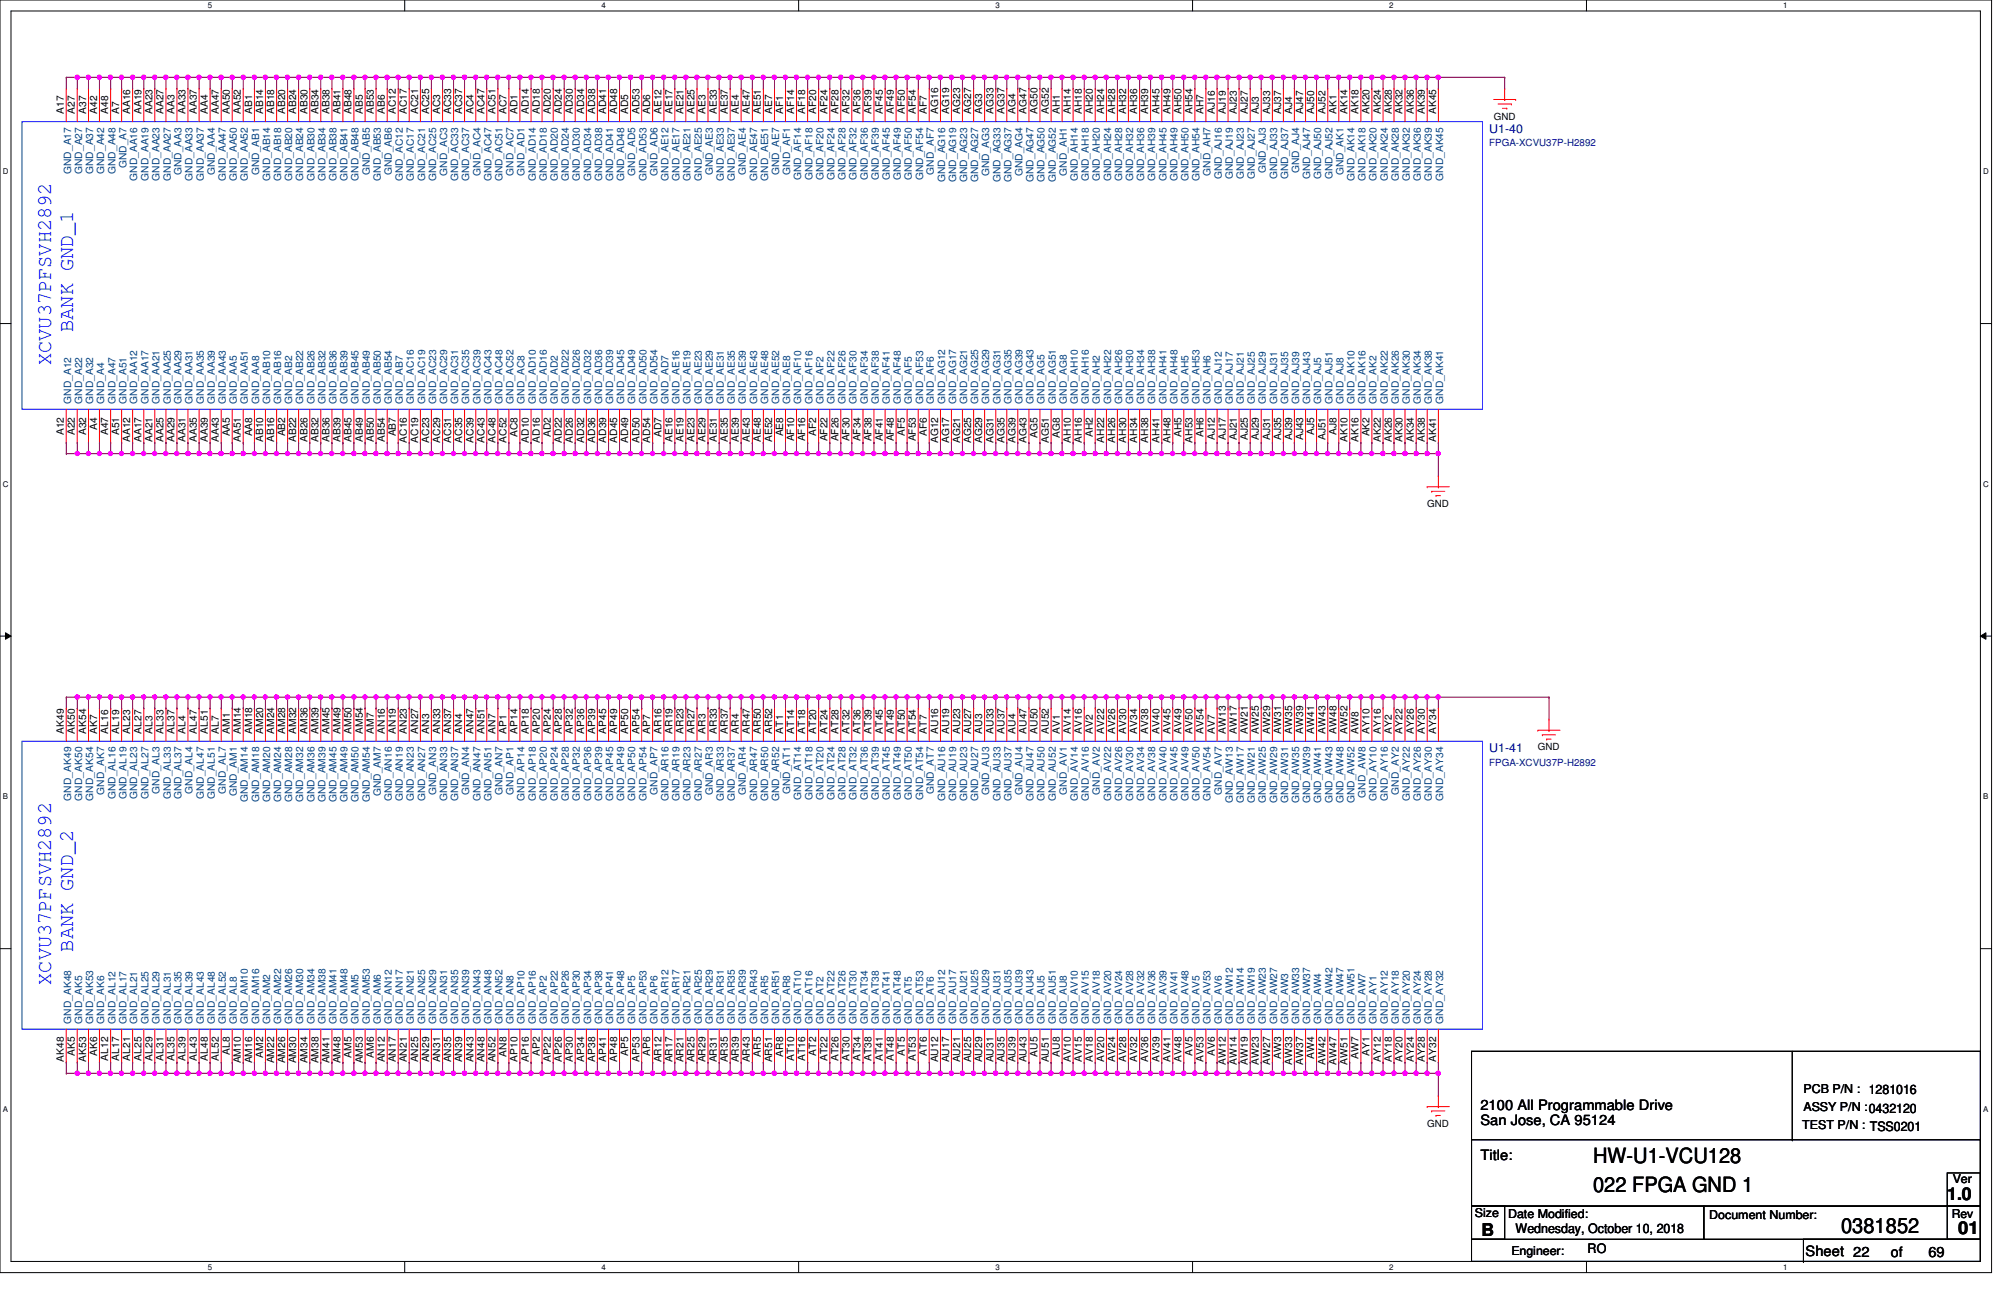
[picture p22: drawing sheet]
<svg xmlns="http://www.w3.org/2000/svg" width="432mm" height="279mm" viewBox="0 0 432 279" stroke-linecap="round" stroke-linejoin="round" font-family="sans-serif">
<defs><g id="words">
<g font-size="4.5" fill="#00f">
<text x="15.8" y="71.6" transform="rotate(-90 15.8 71.6)">BANK GND_1</text>
<text x="11" y="78.8" transform="rotate(-90 11 78.8)">XCVU37PFSVH2892</text>
<text x="15.8" y="205.3" transform="rotate(-90 15.8 205.3)">BANK GND_2</text>
<text x="11" y="212.5" transform="rotate(-90 11 212.5)">XCVU37PFSVH2892</text>
</g>
<g font-size="4.5">
<text x="343.8" y="250.9">HW-U1-VCU128</text>
<text x="343.8" y="257.1">022 FPGA GND 1</text>
<text x="397.3" y="266">0381852</text>
</g>
<g font-size="3.8">
<text x="420.2" y="259">1.0</text>
<text x="319.7" y="266.6">B</text>
<text x="422.6" y="266.1">01</text>
</g>
<g font-size="3.1">
<text x="319.4" y="239.4">2100 All Programmable Drive</text>
<text x="319.4" y="242.7">San Jose, CA 95124</text>
<text x="319.4" y="250.4">Title:</text>
<text x="389.6" y="270.9">Sheet 22</text>
<text x="408" y="271.1">of</text>
<text x="416.1" y="271.1">69</text>
</g>
<g font-size="2.8">
<text x="327.1" y="266.1">Wednesday, October 10, 2018</text>
<text x="342.6" y="270.4">RO</text>
</g>
<g font-size="2.6" fill="#000080">
<text x="321.4" y="28.6">U1-40</text>
<text x="321.4" y="162.3">U1-41</text>
</g>
<g font-size="2.6">
<text x="389.2" y="235.9">PCB P/N : 1281016</text>
<text x="389.2" y="239.7">ASSY P/N :0432120</text>
<text x="388.9" y="243.5">TEST P/N : TSS0201</text>
<text x="421.4" y="255.2">Ver</text>
<text x="318.3" y="262.6">Size</text>
<text x="325.4" y="262.8">Date Modified:</text>
<text x="368.9" y="263.1">Document Number:</text>
<text x="421.2" y="262.8">Rev</text>
<text x="326.1" y="270.7">Engineer:</text>
</g>
<g font-size="2.2">
<text x="13.8" y="24.6" transform="rotate(-90 13.8 24.6)">A17</text>
<text x="16.2" y="24.6" transform="rotate(-90 16.2 24.6)">A27</text>
<text x="18.6" y="24.6" transform="rotate(-90 18.6 24.6)">A37</text>
<text x="21" y="24.6" transform="rotate(-90 21 24.6)">A42</text>
<text x="23.4" y="24.6" transform="rotate(-90 23.4 24.6)">A48</text>
<text x="25.7" y="24.6" transform="rotate(-90 25.7 24.6)">A7</text>
<text x="28.1" y="24.6" transform="rotate(-90 28.1 24.6)">AA16</text>
<text x="30.5" y="24.6" transform="rotate(-90 30.5 24.6)">AA19</text>
<text x="32.9" y="24.6" transform="rotate(-90 32.9 24.6)">AA23</text>
<text x="35.3" y="24.6" transform="rotate(-90 35.3 24.6)">AA27</text>
<text x="37.7" y="24.6" transform="rotate(-90 37.7 24.6)">AA3</text>
<text x="40" y="24.6" transform="rotate(-90 40 24.6)">AA33</text>
<text x="42.5" y="24.6" transform="rotate(-90 42.5 24.6)">AA37</text>
<text x="44.8" y="24.6" transform="rotate(-90 44.8 24.6)">AA4</text>
<text x="47.2" y="24.6" transform="rotate(-90 47.2 24.6)">AA47</text>
<text x="49.6" y="24.6" transform="rotate(-90 49.6 24.6)">AA50</text>
<text x="52" y="24.6" transform="rotate(-90 52 24.6)">AA52</text>
<text x="54.4" y="24.6" transform="rotate(-90 54.4 24.6)">AB1</text>
<text x="56.8" y="24.6" transform="rotate(-90 56.8 24.6)">AB14</text>
<text x="59.2" y="24.6" transform="rotate(-90 59.2 24.6)">AB18</text>
<text x="61.6" y="24.6" transform="rotate(-90 61.6 24.6)">AB20</text>
<text x="63.9" y="24.6" transform="rotate(-90 63.9 24.6)">AB24</text>
<text x="66.3" y="24.6" transform="rotate(-90 66.3 24.6)">AB30</text>
<text x="68.7" y="24.6" transform="rotate(-90 68.7 24.6)">AB34</text>
<text x="71.1" y="24.6" transform="rotate(-90 71.1 24.6)">AB38</text>
<text x="73.5" y="24.6" transform="rotate(-90 73.5 24.6)">AB41</text>
<text x="75.9" y="24.6" transform="rotate(-90 75.9 24.6)">AB48</text>
<text x="78.3" y="24.6" transform="rotate(-90 78.3 24.6)">AB5</text>
<text x="80.6" y="24.6" transform="rotate(-90 80.6 24.6)">AB53</text>
<text x="83.1" y="24.6" transform="rotate(-90 83.1 24.6)">AB6</text>
<text x="85.4" y="24.6" transform="rotate(-90 85.4 24.6)">AC12</text>
<text x="87.8" y="24.6" transform="rotate(-90 87.8 24.6)">AC17</text>
<text x="90.2" y="24.6" transform="rotate(-90 90.2 24.6)">AC21</text>
<text x="92.6" y="24.6" transform="rotate(-90 92.6 24.6)">AC25</text>
<text x="95" y="24.6" transform="rotate(-90 95 24.6)">AC3</text>
<text x="97.4" y="24.6" transform="rotate(-90 97.4 24.6)">AC33</text>
<text x="99.7" y="24.6" transform="rotate(-90 99.7 24.6)">AC37</text>
<text x="102.2" y="24.6" transform="rotate(-90 102.2 24.6)">AC4</text>
<text x="104.5" y="24.6" transform="rotate(-90 104.5 24.6)">AC47</text>
<text x="106.9" y="24.6" transform="rotate(-90 106.9 24.6)">AC51</text>
<text x="109.3" y="24.6" transform="rotate(-90 109.3 24.6)">AC7</text>
<text x="111.7" y="24.6" transform="rotate(-90 111.7 24.6)">AD1</text>
<text x="114.1" y="24.6" transform="rotate(-90 114.1 24.6)">AD14</text>
<text x="116.5" y="24.6" transform="rotate(-90 116.5 24.6)">AD18</text>
<text x="118.9" y="24.6" transform="rotate(-90 118.9 24.6)">AD20</text>
<text x="121.2" y="24.6" transform="rotate(-90 121.2 24.6)">AD24</text>
<text x="123.6" y="24.6" transform="rotate(-90 123.6 24.6)">AD30</text>
<text x="126" y="24.6" transform="rotate(-90 126 24.6)">AD34</text>
<text x="128.4" y="24.6" transform="rotate(-90 128.4 24.6)">AD38</text>
<text x="130.8" y="24.6" transform="rotate(-90 130.8 24.6)">AD41</text>
<text x="133.2" y="24.6" transform="rotate(-90 133.2 24.6)">AD48</text>
<text x="135.6" y="24.6" transform="rotate(-90 135.6 24.6)">AD5</text>
<text x="138" y="24.6" transform="rotate(-90 138 24.6)">AD53</text>
<text x="140.3" y="24.6" transform="rotate(-90 140.3 24.6)">AD6</text>
<text x="142.7" y="24.6" transform="rotate(-90 142.7 24.6)">AE12</text>
<text x="145.1" y="24.6" transform="rotate(-90 145.1 24.6)">AE17</text>
<text x="147.5" y="24.6" transform="rotate(-90 147.5 24.6)">AE21</text>
<text x="149.9" y="24.6" transform="rotate(-90 149.9 24.6)">AE25</text>
<text x="152.3" y="24.6" transform="rotate(-90 152.3 24.6)">AE3</text>
<text x="154.7" y="24.6" transform="rotate(-90 154.7 24.6)">AE33</text>
<text x="157.1" y="24.6" transform="rotate(-90 157.1 24.6)">AE37</text>
<text x="159.4" y="24.6" transform="rotate(-90 159.4 24.6)">AE4</text>
<text x="161.8" y="24.6" transform="rotate(-90 161.8 24.6)">AE47</text>
<text x="164.2" y="24.6" transform="rotate(-90 164.2 24.6)">AE51</text>
<text x="166.6" y="24.6" transform="rotate(-90 166.6 24.6)">AE7</text>
<text x="169" y="24.6" transform="rotate(-90 169 24.6)">AF1</text>
<text x="171.4" y="24.6" transform="rotate(-90 171.4 24.6)">AF14</text>
<text x="173.8" y="24.6" transform="rotate(-90 173.8 24.6)">AF18</text>
<text x="176.1" y="24.6" transform="rotate(-90 176.1 24.6)">AF20</text>
<text x="178.6" y="24.6" transform="rotate(-90 178.6 24.6)">AF24</text>
<text x="180.9" y="24.6" transform="rotate(-90 180.9 24.6)">AF28</text>
<text x="183.3" y="24.6" transform="rotate(-90 183.3 24.6)">AF32</text>
<text x="185.7" y="24.6" transform="rotate(-90 185.7 24.6)">AF36</text>
<text x="188.1" y="24.6" transform="rotate(-90 188.1 24.6)">AF39</text>
<text x="190.5" y="24.6" transform="rotate(-90 190.5 24.6)">AF45</text>
<text x="192.9" y="24.6" transform="rotate(-90 192.9 24.6)">AF49</text>
<text x="195.2" y="24.6" transform="rotate(-90 195.2 24.6)">AF50</text>
<text x="197.7" y="24.6" transform="rotate(-90 197.7 24.6)">AF54</text>
<text x="200" y="24.6" transform="rotate(-90 200 24.6)">AF7</text>
<text x="202.4" y="24.6" transform="rotate(-90 202.4 24.6)">AG16</text>
<text x="204.8" y="24.6" transform="rotate(-90 204.8 24.6)">AG19</text>
<text x="207.2" y="24.6" transform="rotate(-90 207.2 24.6)">AG23</text>
<text x="209.6" y="24.6" transform="rotate(-90 209.6 24.6)">AG27</text>
<text x="212" y="24.6" transform="rotate(-90 212 24.6)">AG3</text>
<text x="214.4" y="24.6" transform="rotate(-90 214.4 24.6)">AG33</text>
<text x="216.7" y="24.6" transform="rotate(-90 216.7 24.6)">AG37</text>
<text x="219.1" y="24.6" transform="rotate(-90 219.1 24.6)">AG4</text>
<text x="221.5" y="24.6" transform="rotate(-90 221.5 24.6)">AG47</text>
<text x="223.9" y="24.6" transform="rotate(-90 223.9 24.6)">AG50</text>
<text x="226.3" y="24.6" transform="rotate(-90 226.3 24.6)">AG52</text>
<text x="228.7" y="24.6" transform="rotate(-90 228.7 24.6)">AH1</text>
<text x="231.1" y="24.6" transform="rotate(-90 231.1 24.6)">AH14</text>
<text x="233.5" y="24.6" transform="rotate(-90 233.5 24.6)">AH18</text>
<text x="235.8" y="24.6" transform="rotate(-90 235.8 24.6)">AH20</text>
<text x="238.3" y="24.6" transform="rotate(-90 238.3 24.6)">AH24</text>
<text x="240.6" y="24.6" transform="rotate(-90 240.6 24.6)">AH28</text>
<text x="243" y="24.6" transform="rotate(-90 243 24.6)">AH32</text>
<text x="245.4" y="24.6" transform="rotate(-90 245.4 24.6)">AH36</text>
<text x="247.8" y="24.6" transform="rotate(-90 247.8 24.6)">AH39</text>
<text x="250.2" y="24.6" transform="rotate(-90 250.2 24.6)">AH45</text>
<text x="252.6" y="24.6" transform="rotate(-90 252.6 24.6)">AH49</text>
<text x="254.9" y="24.6" transform="rotate(-90 254.9 24.6)">AH50</text>
<text x="257.3" y="24.6" transform="rotate(-90 257.3 24.6)">AH54</text>
<text x="259.7" y="24.6" transform="rotate(-90 259.7 24.6)">AH7</text>
<text x="262.1" y="24.6" transform="rotate(-90 262.1 24.6)">AJ16</text>
<text x="264.5" y="24.6" transform="rotate(-90 264.5 24.6)">AJ19</text>
<text x="266.9" y="24.6" transform="rotate(-90 266.9 24.6)">AJ23</text>
<text x="269.3" y="24.6" transform="rotate(-90 269.3 24.6)">AJ27</text>
<text x="271.7" y="24.6" transform="rotate(-90 271.7 24.6)">AJ3</text>
<text x="274.1" y="24.6" transform="rotate(-90 274.1 24.6)">AJ33</text>
<text x="276.4" y="24.6" transform="rotate(-90 276.4 24.6)">AJ37</text>
<text x="278.8" y="24.6" transform="rotate(-90 278.8 24.6)">AJ4</text>
<text x="281.2" y="24.6" transform="rotate(-90 281.2 24.6)">AJ47</text>
<text x="283.6" y="24.6" transform="rotate(-90 283.6 24.6)">AJ50</text>
<text x="286" y="24.6" transform="rotate(-90 286 24.6)">AJ52</text>
<text x="288.4" y="24.6" transform="rotate(-90 288.4 24.6)">AK1</text>
<text x="290.7" y="24.6" transform="rotate(-90 290.7 24.6)">AK14</text>
<text x="293.2" y="24.6" transform="rotate(-90 293.2 24.6)">AK18</text>
<text x="295.5" y="24.6" transform="rotate(-90 295.5 24.6)">AK20</text>
<text x="297.9" y="24.6" transform="rotate(-90 297.9 24.6)">AK24</text>
<text x="300.3" y="24.6" transform="rotate(-90 300.3 24.6)">AK28</text>
<text x="302.7" y="24.6" transform="rotate(-90 302.7 24.6)">AK32</text>
<text x="305.1" y="24.6" transform="rotate(-90 305.1 24.6)">AK36</text>
<text x="307.5" y="24.6" transform="rotate(-90 307.5 24.6)">AK39</text>
<text x="309.9" y="24.6" transform="rotate(-90 309.9 24.6)">AK45</text>
<text x="13.8" y="93.9" transform="rotate(-90 13.8 93.9)">A12</text>
<text x="16.2" y="93.9" transform="rotate(-90 16.2 93.9)">A22</text>
<text x="18.6" y="93.9" transform="rotate(-90 18.6 93.9)">A32</text>
<text x="21" y="92.7" transform="rotate(-90 21 92.7)">A4</text>
<text x="23.4" y="93.9" transform="rotate(-90 23.4 93.9)">A47</text>
<text x="25.7" y="93.9" transform="rotate(-90 25.7 93.9)">A51</text>
<text x="28.1" y="95.4" transform="rotate(-90 28.1 95.4)">AA12</text>
<text x="30.5" y="95.4" transform="rotate(-90 30.5 95.4)">AA17</text>
<text x="32.9" y="95.4" transform="rotate(-90 32.9 95.4)">AA21</text>
<text x="35.3" y="95.4" transform="rotate(-90 35.3 95.4)">AA25</text>
<text x="37.7" y="95.4" transform="rotate(-90 37.7 95.4)">AA29</text>
<text x="40" y="95.4" transform="rotate(-90 40 95.4)">AA31</text>
<text x="42.5" y="95.4" transform="rotate(-90 42.5 95.4)">AA35</text>
<text x="44.8" y="95.4" transform="rotate(-90 44.8 95.4)">AA39</text>
<text x="47.2" y="95.4" transform="rotate(-90 47.2 95.4)">AA43</text>
<text x="49.6" y="94.1" transform="rotate(-90 49.6 94.1)">AA5</text>
<text x="52" y="95.4" transform="rotate(-90 52 95.4)">AA51</text>
<text x="54.4" y="94.1" transform="rotate(-90 54.4 94.1)">AA8</text>
<text x="56.8" y="95.4" transform="rotate(-90 56.8 95.4)">AB10</text>
<text x="59.2" y="95.4" transform="rotate(-90 59.2 95.4)">AB16</text>
<text x="61.6" y="94.1" transform="rotate(-90 61.6 94.1)">AB2</text>
<text x="63.9" y="95.4" transform="rotate(-90 63.9 95.4)">AB22</text>
<text x="66.3" y="95.4" transform="rotate(-90 66.3 95.4)">AB26</text>
<text x="68.7" y="95.4" transform="rotate(-90 68.7 95.4)">AB32</text>
<text x="71.1" y="95.4" transform="rotate(-90 71.1 95.4)">AB36</text>
<text x="73.5" y="95.4" transform="rotate(-90 73.5 95.4)">AB39</text>
<text x="75.9" y="95.4" transform="rotate(-90 75.9 95.4)">AB45</text>
<text x="78.3" y="95.4" transform="rotate(-90 78.3 95.4)">AB49</text>
<text x="80.6" y="95.4" transform="rotate(-90 80.6 95.4)">AB50</text>
<text x="83.1" y="95.4" transform="rotate(-90 83.1 95.4)">AB54</text>
<text x="85.4" y="94.1" transform="rotate(-90 85.4 94.1)">AB7</text>
<text x="87.8" y="95.5" transform="rotate(-90 87.8 95.5)">AC16</text>
<text x="90.2" y="95.5" transform="rotate(-90 90.2 95.5)">AC19</text>
<text x="92.6" y="95.5" transform="rotate(-90 92.6 95.5)">AC23</text>
<text x="95" y="95.5" transform="rotate(-90 95 95.5)">AC29</text>
<text x="97.4" y="95.5" transform="rotate(-90 97.4 95.5)">AC31</text>
<text x="99.7" y="95.5" transform="rotate(-90 99.7 95.5)">AC35</text>
<text x="102.2" y="95.5" transform="rotate(-90 102.2 95.5)">AC39</text>
<text x="104.5" y="95.5" transform="rotate(-90 104.5 95.5)">AC43</text>
<text x="106.9" y="95.5" transform="rotate(-90 106.9 95.5)">AC48</text>
<text x="109.3" y="95.5" transform="rotate(-90 109.3 95.5)">AC52</text>
<text x="111.7" y="94.3" transform="rotate(-90 111.7 94.3)">AC8</text>
<text x="114.1" y="95.5" transform="rotate(-90 114.1 95.5)">AD10</text>
<text x="116.5" y="95.5" transform="rotate(-90 116.5 95.5)">AD16</text>
<text x="118.9" y="94.3" transform="rotate(-90 118.9 94.3)">AD2</text>
<text x="121.2" y="95.5" transform="rotate(-90 121.2 95.5)">AD22</text>
<text x="123.6" y="95.5" transform="rotate(-90 123.6 95.5)">AD26</text>
<text x="126" y="95.5" transform="rotate(-90 126 95.5)">AD32</text>
<text x="128.4" y="95.5" transform="rotate(-90 128.4 95.5)">AD36</text>
<text x="130.8" y="95.5" transform="rotate(-90 130.8 95.5)">AD39</text>
<text x="133.2" y="95.5" transform="rotate(-90 133.2 95.5)">AD45</text>
<text x="135.6" y="95.5" transform="rotate(-90 135.6 95.5)">AD49</text>
<text x="138" y="95.5" transform="rotate(-90 138 95.5)">AD50</text>
<text x="140.3" y="95.5" transform="rotate(-90 140.3 95.5)">AD54</text>
<text x="142.7" y="94.3" transform="rotate(-90 142.7 94.3)">AD7</text>
<text x="145.1" y="95.4" transform="rotate(-90 145.1 95.4)">AE16</text>
<text x="147.5" y="95.4" transform="rotate(-90 147.5 95.4)">AE19</text>
<text x="149.9" y="95.4" transform="rotate(-90 149.9 95.4)">AE23</text>
<text x="152.3" y="95.4" transform="rotate(-90 152.3 95.4)">AE29</text>
<text x="154.7" y="95.4" transform="rotate(-90 154.7 95.4)">AE31</text>
<text x="157.1" y="95.4" transform="rotate(-90 157.1 95.4)">AE35</text>
<text x="159.4" y="95.4" transform="rotate(-90 159.4 95.4)">AE39</text>
<text x="161.8" y="95.4" transform="rotate(-90 161.8 95.4)">AE43</text>
<text x="164.2" y="95.4" transform="rotate(-90 164.2 95.4)">AE48</text>
<text x="166.6" y="95.4" transform="rotate(-90 166.6 95.4)">AE52</text>
<text x="169" y="94.1" transform="rotate(-90 169 94.1)">AE8</text>
<text x="171.4" y="95.2" transform="rotate(-90 171.4 95.2)">AF10</text>
<text x="173.8" y="95.2" transform="rotate(-90 173.8 95.2)">AF16</text>
<text x="176.1" y="94" transform="rotate(-90 176.1 94)">AF2</text>
<text x="178.6" y="95.2" transform="rotate(-90 178.6 95.2)">AF22</text>
<text x="180.9" y="95.2" transform="rotate(-90 180.9 95.2)">AF26</text>
<text x="183.3" y="95.2" transform="rotate(-90 183.3 95.2)">AF30</text>
<text x="185.7" y="95.2" transform="rotate(-90 185.7 95.2)">AF34</text>
<text x="188.1" y="95.2" transform="rotate(-90 188.1 95.2)">AF38</text>
<text x="190.5" y="95.2" transform="rotate(-90 190.5 95.2)">AF41</text>
<text x="192.9" y="95.2" transform="rotate(-90 192.9 95.2)">AF48</text>
<text x="195.2" y="94" transform="rotate(-90 195.2 94)">AF5</text>
<text x="197.7" y="95.2" transform="rotate(-90 197.7 95.2)">AF53</text>
<text x="200" y="94" transform="rotate(-90 200 94)">AF6</text>
<text x="202.4" y="95.6" transform="rotate(-90 202.4 95.6)">AG12</text>
<text x="204.8" y="95.6" transform="rotate(-90 204.8 95.6)">AG17</text>
<text x="207.2" y="95.6" transform="rotate(-90 207.2 95.6)">AG21</text>
<text x="209.6" y="95.6" transform="rotate(-90 209.6 95.6)">AG25</text>
<text x="212" y="95.6" transform="rotate(-90 212 95.6)">AG29</text>
<text x="214.4" y="95.6" transform="rotate(-90 214.4 95.6)">AG31</text>
<text x="216.7" y="95.6" transform="rotate(-90 216.7 95.6)">AG35</text>
<text x="219.1" y="95.6" transform="rotate(-90 219.1 95.6)">AG39</text>
<text x="221.5" y="95.6" transform="rotate(-90 221.5 95.6)">AG43</text>
<text x="223.9" y="94.4" transform="rotate(-90 223.9 94.4)">AG5</text>
<text x="226.3" y="95.6" transform="rotate(-90 226.3 95.6)">AG51</text>
<text x="228.7" y="94.4" transform="rotate(-90 228.7 94.4)">AG8</text>
<text x="231.1" y="95.5" transform="rotate(-90 231.1 95.5)">AH10</text>
<text x="233.5" y="95.5" transform="rotate(-90 233.5 95.5)">AH16</text>
<text x="235.8" y="94.3" transform="rotate(-90 235.8 94.3)">AH2</text>
<text x="238.3" y="95.5" transform="rotate(-90 238.3 95.5)">AH22</text>
<text x="240.6" y="95.5" transform="rotate(-90 240.6 95.5)">AH26</text>
<text x="243" y="95.5" transform="rotate(-90 243 95.5)">AH30</text>
<text x="245.4" y="95.5" transform="rotate(-90 245.4 95.5)">AH34</text>
<text x="247.8" y="95.5" transform="rotate(-90 247.8 95.5)">AH38</text>
<text x="250.2" y="95.5" transform="rotate(-90 250.2 95.5)">AH41</text>
<text x="252.6" y="95.5" transform="rotate(-90 252.6 95.5)">AH48</text>
<text x="254.9" y="94.3" transform="rotate(-90 254.9 94.3)">AH5</text>
<text x="257.3" y="95.5" transform="rotate(-90 257.3 95.5)">AH53</text>
<text x="259.7" y="94.3" transform="rotate(-90 259.7 94.3)">AH6</text>
<text x="262.1" y="95" transform="rotate(-90 262.1 95)">AJ12</text>
<text x="264.5" y="95" transform="rotate(-90 264.5 95)">AJ17</text>
<text x="266.9" y="95" transform="rotate(-90 266.9 95)">AJ21</text>
<text x="269.3" y="95" transform="rotate(-90 269.3 95)">AJ25</text>
<text x="271.7" y="95" transform="rotate(-90 271.7 95)">AJ29</text>
<text x="274.1" y="95" transform="rotate(-90 274.1 95)">AJ31</text>
<text x="276.4" y="95" transform="rotate(-90 276.4 95)">AJ35</text>
<text x="278.8" y="95" transform="rotate(-90 278.8 95)">AJ39</text>
<text x="281.2" y="95" transform="rotate(-90 281.2 95)">AJ43</text>
<text x="283.6" y="93.8" transform="rotate(-90 283.6 93.8)">AJ5</text>
<text x="286" y="95" transform="rotate(-90 286 95)">AJ51</text>
<text x="288.4" y="93.8" transform="rotate(-90 288.4 93.8)">AJ8</text>
<text x="290.7" y="95.4" transform="rotate(-90 290.7 95.4)">AK10</text>
<text x="293.2" y="95.4" transform="rotate(-90 293.2 95.4)">AK16</text>
<text x="295.5" y="94.1" transform="rotate(-90 295.5 94.1)">AK2</text>
<text x="297.9" y="95.4" transform="rotate(-90 297.9 95.4)">AK22</text>
<text x="300.3" y="95.4" transform="rotate(-90 300.3 95.4)">AK26</text>
<text x="302.7" y="95.4" transform="rotate(-90 302.7 95.4)">AK30</text>
<text x="305.1" y="95.4" transform="rotate(-90 305.1 95.4)">AK34</text>
<text x="307.5" y="95.4" transform="rotate(-90 307.5 95.4)">AK38</text>
<text x="309.9" y="95.4" transform="rotate(-90 309.9 95.4)">AK41</text>
<text x="13.8" y="158.3" transform="rotate(-90 13.8 158.3)">AK49</text>
<text x="16.2" y="158.3" transform="rotate(-90 16.2 158.3)">AK50</text>
<text x="18.6" y="158.3" transform="rotate(-90 18.6 158.3)">AK54</text>
<text x="21" y="158.3" transform="rotate(-90 21 158.3)">AK7</text>
<text x="23.4" y="158.3" transform="rotate(-90 23.4 158.3)">AL16</text>
<text x="25.7" y="158.3" transform="rotate(-90 25.7 158.3)">AL19</text>
<text x="28.1" y="158.3" transform="rotate(-90 28.1 158.3)">AL23</text>
<text x="30.5" y="158.3" transform="rotate(-90 30.5 158.3)">AL27</text>
<text x="32.9" y="158.3" transform="rotate(-90 32.9 158.3)">AL3</text>
<text x="35.3" y="158.3" transform="rotate(-90 35.3 158.3)">AL33</text>
<text x="37.7" y="158.3" transform="rotate(-90 37.7 158.3)">AL37</text>
<text x="40" y="158.3" transform="rotate(-90 40 158.3)">AL4</text>
<text x="42.5" y="158.3" transform="rotate(-90 42.5 158.3)">AL47</text>
<text x="44.8" y="158.3" transform="rotate(-90 44.8 158.3)">AL51</text>
<text x="47.2" y="158.3" transform="rotate(-90 47.2 158.3)">AL7</text>
<text x="49.6" y="158.3" transform="rotate(-90 49.6 158.3)">AM1</text>
<text x="52" y="158.3" transform="rotate(-90 52 158.3)">AM14</text>
<text x="54.4" y="158.3" transform="rotate(-90 54.4 158.3)">AM18</text>
<text x="56.8" y="158.3" transform="rotate(-90 56.8 158.3)">AM20</text>
<text x="59.2" y="158.3" transform="rotate(-90 59.2 158.3)">AM24</text>
<text x="61.6" y="158.3" transform="rotate(-90 61.6 158.3)">AM28</text>
<text x="63.9" y="158.3" transform="rotate(-90 63.9 158.3)">AM32</text>
<text x="66.3" y="158.3" transform="rotate(-90 66.3 158.3)">AM36</text>
<text x="68.7" y="158.3" transform="rotate(-90 68.7 158.3)">AM39</text>
<text x="71.1" y="158.3" transform="rotate(-90 71.1 158.3)">AM45</text>
<text x="73.5" y="158.3" transform="rotate(-90 73.5 158.3)">AM49</text>
<text x="75.9" y="158.3" transform="rotate(-90 75.9 158.3)">AM50</text>
<text x="78.3" y="158.3" transform="rotate(-90 78.3 158.3)">AM54</text>
<text x="80.6" y="158.3" transform="rotate(-90 80.6 158.3)">AM7</text>
<text x="83.1" y="158.3" transform="rotate(-90 83.1 158.3)">AN16</text>
<text x="85.4" y="158.3" transform="rotate(-90 85.4 158.3)">AN19</text>
<text x="87.8" y="158.3" transform="rotate(-90 87.8 158.3)">AN23</text>
<text x="90.2" y="158.3" transform="rotate(-90 90.2 158.3)">AN27</text>
<text x="92.6" y="158.3" transform="rotate(-90 92.6 158.3)">AN3</text>
<text x="95" y="158.3" transform="rotate(-90 95 158.3)">AN33</text>
<text x="97.4" y="158.3" transform="rotate(-90 97.4 158.3)">AN37</text>
<text x="99.7" y="158.3" transform="rotate(-90 99.7 158.3)">AN4</text>
<text x="102.2" y="158.3" transform="rotate(-90 102.2 158.3)">AN47</text>
<text x="104.5" y="158.3" transform="rotate(-90 104.5 158.3)">AN51</text>
<text x="106.9" y="158.3" transform="rotate(-90 106.9 158.3)">AN7</text>
<text x="109.3" y="158.3" transform="rotate(-90 109.3 158.3)">AP1</text>
<text x="111.7" y="158.3" transform="rotate(-90 111.7 158.3)">AP14</text>
<text x="114.1" y="158.3" transform="rotate(-90 114.1 158.3)">AP18</text>
<text x="116.5" y="158.3" transform="rotate(-90 116.5 158.3)">AP20</text>
<text x="118.9" y="158.3" transform="rotate(-90 118.9 158.3)">AP24</text>
<text x="121.2" y="158.3" transform="rotate(-90 121.2 158.3)">AP28</text>
<text x="123.6" y="158.3" transform="rotate(-90 123.6 158.3)">AP32</text>
<text x="126" y="158.3" transform="rotate(-90 126 158.3)">AP36</text>
<text x="128.4" y="158.3" transform="rotate(-90 128.4 158.3)">AP39</text>
<text x="130.8" y="158.3" transform="rotate(-90 130.8 158.3)">AP45</text>
<text x="133.2" y="158.3" transform="rotate(-90 133.2 158.3)">AP49</text>
<text x="135.6" y="158.3" transform="rotate(-90 135.6 158.3)">AP50</text>
<text x="138" y="158.3" transform="rotate(-90 138 158.3)">AP54</text>
<text x="140.3" y="158.3" transform="rotate(-90 140.3 158.3)">AP7</text>
<text x="142.7" y="158.3" transform="rotate(-90 142.7 158.3)">AR16</text>
<text x="145.1" y="158.3" transform="rotate(-90 145.1 158.3)">AR19</text>
<text x="147.5" y="158.3" transform="rotate(-90 147.5 158.3)">AR23</text>
<text x="149.9" y="158.3" transform="rotate(-90 149.9 158.3)">AR27</text>
<text x="152.3" y="158.3" transform="rotate(-90 152.3 158.3)">AR3</text>
<text x="154.7" y="158.3" transform="rotate(-90 154.7 158.3)">AR33</text>
<text x="157.1" y="158.3" transform="rotate(-90 157.1 158.3)">AR37</text>
<text x="159.4" y="158.3" transform="rotate(-90 159.4 158.3)">AR4</text>
<text x="161.8" y="158.3" transform="rotate(-90 161.8 158.3)">AR47</text>
<text x="164.2" y="158.3" transform="rotate(-90 164.2 158.3)">AR50</text>
<text x="166.6" y="158.3" transform="rotate(-90 166.6 158.3)">AR52</text>
<text x="169" y="158.3" transform="rotate(-90 169 158.3)">AT1</text>
<text x="171.4" y="158.3" transform="rotate(-90 171.4 158.3)">AT14</text>
<text x="173.8" y="158.3" transform="rotate(-90 173.8 158.3)">AT18</text>
<text x="176.1" y="158.3" transform="rotate(-90 176.1 158.3)">AT20</text>
<text x="178.6" y="158.3" transform="rotate(-90 178.6 158.3)">AT24</text>
<text x="180.9" y="158.3" transform="rotate(-90 180.9 158.3)">AT28</text>
<text x="183.3" y="158.3" transform="rotate(-90 183.3 158.3)">AT32</text>
<text x="185.7" y="158.3" transform="rotate(-90 185.7 158.3)">AT36</text>
<text x="188.1" y="158.3" transform="rotate(-90 188.1 158.3)">AT39</text>
<text x="190.5" y="158.3" transform="rotate(-90 190.5 158.3)">AT45</text>
<text x="192.9" y="158.3" transform="rotate(-90 192.9 158.3)">AT49</text>
<text x="195.2" y="158.3" transform="rotate(-90 195.2 158.3)">AT50</text>
<text x="197.7" y="158.3" transform="rotate(-90 197.7 158.3)">AT54</text>
<text x="200" y="158.3" transform="rotate(-90 200 158.3)">AT7</text>
<text x="202.4" y="158.3" transform="rotate(-90 202.4 158.3)">AU16</text>
<text x="204.8" y="158.3" transform="rotate(-90 204.8 158.3)">AU19</text>
<text x="207.2" y="158.3" transform="rotate(-90 207.2 158.3)">AU23</text>
<text x="209.6" y="158.3" transform="rotate(-90 209.6 158.3)">AU27</text>
<text x="212" y="158.3" transform="rotate(-90 212 158.3)">AU3</text>
<text x="214.4" y="158.3" transform="rotate(-90 214.4 158.3)">AU33</text>
<text x="216.7" y="158.3" transform="rotate(-90 216.7 158.3)">AU37</text>
<text x="219.1" y="158.3" transform="rotate(-90 219.1 158.3)">AU4</text>
<text x="221.5" y="158.3" transform="rotate(-90 221.5 158.3)">AU47</text>
<text x="223.9" y="158.3" transform="rotate(-90 223.9 158.3)">AU50</text>
<text x="226.3" y="158.3" transform="rotate(-90 226.3 158.3)">AU52</text>
<text x="228.7" y="158.3" transform="rotate(-90 228.7 158.3)">AV1</text>
<text x="231.1" y="158.3" transform="rotate(-90 231.1 158.3)">AV14</text>
<text x="233.5" y="158.3" transform="rotate(-90 233.5 158.3)">AV16</text>
<text x="235.8" y="158.3" transform="rotate(-90 235.8 158.3)">AV2</text>
<text x="238.3" y="158.3" transform="rotate(-90 238.3 158.3)">AV22</text>
<text x="240.6" y="158.3" transform="rotate(-90 240.6 158.3)">AV26</text>
<text x="243" y="158.3" transform="rotate(-90 243 158.3)">AV30</text>
<text x="245.4" y="158.3" transform="rotate(-90 245.4 158.3)">AV34</text>
<text x="247.8" y="158.3" transform="rotate(-90 247.8 158.3)">AV38</text>
<text x="250.2" y="158.3" transform="rotate(-90 250.2 158.3)">AV40</text>
<text x="252.6" y="158.3" transform="rotate(-90 252.6 158.3)">AV45</text>
<text x="254.9" y="158.3" transform="rotate(-90 254.9 158.3)">AV49</text>
<text x="257.3" y="158.3" transform="rotate(-90 257.3 158.3)">AV50</text>
<text x="259.7" y="158.3" transform="rotate(-90 259.7 158.3)">AV54</text>
<text x="262.1" y="158.3" transform="rotate(-90 262.1 158.3)">AV7</text>
<text x="264.5" y="158.3" transform="rotate(-90 264.5 158.3)">AW13</text>
<text x="266.9" y="158.3" transform="rotate(-90 266.9 158.3)">AW17</text>
<text x="269.3" y="158.3" transform="rotate(-90 269.3 158.3)">AW21</text>
<text x="271.7" y="158.3" transform="rotate(-90 271.7 158.3)">AW25</text>
<text x="274.1" y="158.3" transform="rotate(-90 274.1 158.3)">AW29</text>
<text x="276.4" y="158.3" transform="rotate(-90 276.4 158.3)">AW31</text>
<text x="278.8" y="158.3" transform="rotate(-90 278.8 158.3)">AW35</text>
<text x="281.2" y="158.3" transform="rotate(-90 281.2 158.3)">AW39</text>
<text x="283.6" y="158.3" transform="rotate(-90 283.6 158.3)">AW41</text>
<text x="286" y="158.3" transform="rotate(-90 286 158.3)">AW43</text>
<text x="288.4" y="158.3" transform="rotate(-90 288.4 158.3)">AW48</text>
<text x="290.7" y="158.3" transform="rotate(-90 290.7 158.3)">AW52</text>
<text x="293.2" y="158.3" transform="rotate(-90 293.2 158.3)">AW8</text>
<text x="295.5" y="158.3" transform="rotate(-90 295.5 158.3)">AY10</text>
<text x="297.9" y="158.3" transform="rotate(-90 297.9 158.3)">AY16</text>
<text x="300.3" y="158.3" transform="rotate(-90 300.3 158.3)">AY2</text>
<text x="302.7" y="158.3" transform="rotate(-90 302.7 158.3)">AY22</text>
<text x="305.1" y="158.3" transform="rotate(-90 305.1 158.3)">AY26</text>
<text x="307.5" y="158.3" transform="rotate(-90 307.5 158.3)">AY30</text>
<text x="309.9" y="158.3" transform="rotate(-90 309.9 158.3)">AY34</text>
<text x="16.2" y="227.9" transform="rotate(-90 16.2 227.9)">AK5</text>
<text x="21" y="227.9" transform="rotate(-90 21 227.9)">AK6</text>
<text x="49.6" y="227.6" transform="rotate(-90 49.6 227.6)">AL8</text>
<text x="116.5" y="227.9" transform="rotate(-90 116.5 227.9)">AP2</text>
<text x="135.6" y="227.9" transform="rotate(-90 135.6 227.9)">AP5</text>
<text x="140.3" y="227.9" transform="rotate(-90 140.3 227.9)">AP6</text>
<text x="176.1" y="227.8" transform="rotate(-90 176.1 227.8)">AT2</text>
<text x="195.2" y="227.8" transform="rotate(-90 195.2 227.8)">AT5</text>
<text x="200" y="227.8" transform="rotate(-90 200 227.8)">AT6</text>
<text x="257.3" y="227.9" transform="rotate(-90 257.3 227.9)">AV5</text>
<text x="262.1" y="227.9" transform="rotate(-90 262.1 227.9)">AV6</text>
<text x="295.5" y="227.9" transform="rotate(-90 295.5 227.9)">AY1</text>
<text x="13.8" y="229.1" transform="rotate(-90 13.8 229.1)">AK48</text>
<text x="18.6" y="229.1" transform="rotate(-90 18.6 229.1)">AK53</text>
<text x="23.4" y="228.9" transform="rotate(-90 23.4 228.9)">AL12</text>
<text x="25.7" y="228.9" transform="rotate(-90 25.7 228.9)">AL17</text>
<text x="28.1" y="228.9" transform="rotate(-90 28.1 228.9)">AL21</text>
<text x="30.5" y="228.9" transform="rotate(-90 30.5 228.9)">AL25</text>
<text x="32.9" y="228.9" transform="rotate(-90 32.9 228.9)">AL29</text>
<text x="35.3" y="228.9" transform="rotate(-90 35.3 228.9)">AL31</text>
<text x="37.7" y="228.9" transform="rotate(-90 37.7 228.9)">AL35</text>
<text x="40" y="228.9" transform="rotate(-90 40 228.9)">AL39</text>
<text x="42.5" y="228.9" transform="rotate(-90 42.5 228.9)">AL43</text>
<text x="44.8" y="228.9" transform="rotate(-90 44.8 228.9)">AL48</text>
<text x="47.2" y="228.9" transform="rotate(-90 47.2 228.9)">AL52</text>
<text x="52" y="229.4" transform="rotate(-90 52 229.4)">AM10</text>
<text x="54.4" y="229.4" transform="rotate(-90 54.4 229.4)">AM16</text>
<text x="56.8" y="228.2" transform="rotate(-90 56.8 228.2)">AM2</text>
<text x="59.2" y="229.4" transform="rotate(-90 59.2 229.4)">AM22</text>
<text x="61.6" y="229.4" transform="rotate(-90 61.6 229.4)">AM26</text>
<text x="63.9" y="229.4" transform="rotate(-90 63.9 229.4)">AM30</text>
<text x="66.3" y="229.4" transform="rotate(-90 66.3 229.4)">AM34</text>
<text x="68.7" y="229.4" transform="rotate(-90 68.7 229.4)">AM38</text>
<text x="71.1" y="229.4" transform="rotate(-90 71.1 229.4)">AM41</text>
<text x="73.5" y="229.4" transform="rotate(-90 73.5 229.4)">AM48</text>
<text x="75.9" y="228.2" transform="rotate(-90 75.9 228.2)">AM5</text>
<text x="78.3" y="229.4" transform="rotate(-90 78.3 229.4)">AM53</text>
<text x="80.6" y="228.2" transform="rotate(-90 80.6 228.2)">AM6</text>
<text x="83.1" y="229.2" transform="rotate(-90 83.1 229.2)">AN12</text>
<text x="85.4" y="229.2" transform="rotate(-90 85.4 229.2)">AN17</text>
<text x="87.8" y="229.2" transform="rotate(-90 87.8 229.2)">AN21</text>
<text x="90.2" y="229.2" transform="rotate(-90 90.2 229.2)">AN25</text>
<text x="92.6" y="229.2" transform="rotate(-90 92.6 229.2)">AN29</text>
<text x="95" y="229.2" transform="rotate(-90 95 229.2)">AN31</text>
<text x="97.4" y="229.2" transform="rotate(-90 97.4 229.2)">AN35</text>
<text x="99.7" y="229.2" transform="rotate(-90 99.7 229.2)">AN39</text>
<text x="102.2" y="229.2" transform="rotate(-90 102.2 229.2)">AN43</text>
<text x="104.5" y="229.2" transform="rotate(-90 104.5 229.2)">AN48</text>
<text x="106.9" y="229.2" transform="rotate(-90 106.9 229.2)">AN52</text>
<text x="109.3" y="228" transform="rotate(-90 109.3 228)">AN8</text>
<text x="111.7" y="229.1" transform="rotate(-90 111.7 229.1)">AP10</text>
<text x="114.1" y="229.1" transform="rotate(-90 114.1 229.1)">AP16</text>
<text x="118.9" y="229.1" transform="rotate(-90 118.9 229.1)">AP22</text>
<text x="121.2" y="229.1" transform="rotate(-90 121.2 229.1)">AP26</text>
<text x="123.6" y="229.1" transform="rotate(-90 123.6 229.1)">AP30</text>
<text x="126" y="229.1" transform="rotate(-90 126 229.1)">AP34</text>
<text x="128.4" y="229.1" transform="rotate(-90 128.4 229.1)">AP38</text>
<text x="130.8" y="229.1" transform="rotate(-90 130.8 229.1)">AP41</text>
<text x="133.2" y="229.1" transform="rotate(-90 133.2 229.1)">AP48</text>
<text x="138" y="229.1" transform="rotate(-90 138 229.1)">AP53</text>
<text x="142.7" y="229.2" transform="rotate(-90 142.7 229.2)">AR12</text>
<text x="145.1" y="229.2" transform="rotate(-90 145.1 229.2)">AR17</text>
<text x="147.5" y="229.2" transform="rotate(-90 147.5 229.2)">AR21</text>
<text x="149.9" y="229.2" transform="rotate(-90 149.9 229.2)">AR25</text>
<text x="152.3" y="229.2" transform="rotate(-90 152.3 229.2)">AR29</text>
<text x="154.7" y="229.2" transform="rotate(-90 154.7 229.2)">AR31</text>
<text x="157.1" y="229.2" transform="rotate(-90 157.1 229.2)">AR35</text>
<text x="159.4" y="229.2" transform="rotate(-90 159.4 229.2)">AR39</text>
<text x="161.8" y="229.2" transform="rotate(-90 161.8 229.2)">AR43</text>
<text x="164.2" y="228" transform="rotate(-90 164.2 228)">AR5</text>
<text x="166.6" y="229.2" transform="rotate(-90 166.6 229.2)">AR51</text>
<text x="169" y="228" transform="rotate(-90 169 228)">AR8</text>
<text x="171.4" y="229" transform="rotate(-90 171.4 229)">AT10</text>
<text x="173.8" y="229" transform="rotate(-90 173.8 229)">AT16</text>
<text x="178.6" y="229" transform="rotate(-90 178.6 229)">AT22</text>
<text x="180.9" y="229" transform="rotate(-90 180.9 229)">AT26</text>
<text x="183.3" y="229" transform="rotate(-90 183.3 229)">AT30</text>
<text x="185.7" y="229" transform="rotate(-90 185.7 229)">AT34</text>
<text x="188.1" y="229" transform="rotate(-90 188.1 229)">AT38</text>
<text x="190.5" y="229" transform="rotate(-90 190.5 229)">AT41</text>
<text x="192.9" y="229" transform="rotate(-90 192.9 229)">AT48</text>
<text x="197.7" y="229" transform="rotate(-90 197.7 229)">AT53</text>
<text x="202.4" y="229.2" transform="rotate(-90 202.4 229.2)">AU12</text>
<text x="204.8" y="229.2" transform="rotate(-90 204.8 229.2)">AU17</text>
<text x="207.2" y="229.2" transform="rotate(-90 207.2 229.2)">AU21</text>
<text x="209.6" y="229.2" transform="rotate(-90 209.6 229.2)">AU25</text>
<text x="212" y="229.2" transform="rotate(-90 212 229.2)">AU29</text>
<text x="214.4" y="229.2" transform="rotate(-90 214.4 229.2)">AU31</text>
<text x="216.7" y="229.2" transform="rotate(-90 216.7 229.2)">AU35</text>
<text x="219.1" y="229.2" transform="rotate(-90 219.1 229.2)">AU39</text>
<text x="221.5" y="229.2" transform="rotate(-90 221.5 229.2)">AU43</text>
<text x="223.9" y="228" transform="rotate(-90 223.9 228)">AU5</text>
<text x="226.3" y="229.2" transform="rotate(-90 226.3 229.2)">AU51</text>
<text x="228.7" y="228" transform="rotate(-90 228.7 228)">AU8</text>
<text x="231.1" y="229.1" transform="rotate(-90 231.1 229.1)">AV10</text>
<text x="233.5" y="229.1" transform="rotate(-90 233.5 229.1)">AV15</text>
<text x="235.8" y="229.1" transform="rotate(-90 235.8 229.1)">AV18</text>
<text x="238.3" y="229.1" transform="rotate(-90 238.3 229.1)">AV20</text>
<text x="240.6" y="229.1" transform="rotate(-90 240.6 229.1)">AV24</text>
<text x="243" y="229.1" transform="rotate(-90 243 229.1)">AV28</text>
<text x="245.4" y="229.1" transform="rotate(-90 245.4 229.1)">AV32</text>
<text x="247.8" y="229.1" transform="rotate(-90 247.8 229.1)">AV36</text>
<text x="250.2" y="229.1" transform="rotate(-90 250.2 229.1)">AV39</text>
<text x="252.6" y="229.1" transform="rotate(-90 252.6 229.1)">AV41</text>
<text x="254.9" y="229.1" transform="rotate(-90 254.9 229.1)">AV48</text>
<text x="259.7" y="229.1" transform="rotate(-90 259.7 229.1)">AV53</text>
<text x="264.5" y="229.7" transform="rotate(-90 264.5 229.7)">AW12</text>
<text x="266.9" y="229.7" transform="rotate(-90 266.9 229.7)">AW14</text>
<text x="269.3" y="229.7" transform="rotate(-90 269.3 229.7)">AW19</text>
<text x="271.7" y="229.7" transform="rotate(-90 271.7 229.7)">AW23</text>
<text x="274.1" y="229.7" transform="rotate(-90 274.1 229.7)">AW27</text>
<text x="276.4" y="228.5" transform="rotate(-90 276.4 228.5)">AW3</text>
<text x="278.8" y="229.7" transform="rotate(-90 278.8 229.7)">AW33</text>
<text x="281.2" y="229.7" transform="rotate(-90 281.2 229.7)">AW37</text>
<text x="283.6" y="228.5" transform="rotate(-90 283.6 228.5)">AW4</text>
<text x="286" y="229.7" transform="rotate(-90 286 229.7)">AW42</text>
<text x="288.4" y="229.7" transform="rotate(-90 288.4 229.7)">AW47</text>
<text x="290.7" y="229.7" transform="rotate(-90 290.7 229.7)">AW51</text>
<text x="293.2" y="228.5" transform="rotate(-90 293.2 228.5)">AW7</text>
<text x="297.9" y="229.1" transform="rotate(-90 297.9 229.1)">AY12</text>
<text x="300.3" y="229.1" transform="rotate(-90 300.3 229.1)">AY18</text>
<text x="302.7" y="229.1" transform="rotate(-90 302.7 229.1)">AY20</text>
<text x="305.1" y="229.1" transform="rotate(-90 305.1 229.1)">AY24</text>
<text x="307.5" y="229.1" transform="rotate(-90 307.5 229.1)">AY28</text>
<text x="309.9" y="229.1" transform="rotate(-90 309.9 229.1)">AY32</text>
</g>
<g font-size="2.2" fill="#004080">
<text x="15.3" y="37.5" transform="rotate(-90 15.3 37.5)">GND_A17</text>
<text x="17.7" y="37.5" transform="rotate(-90 17.7 37.5)">GND_A27</text>
<text x="20.1" y="37.5" transform="rotate(-90 20.1 37.5)">GND_A37</text>
<text x="22.5" y="37.5" transform="rotate(-90 22.5 37.5)">GND_A42</text>
<text x="24.9" y="37.5" transform="rotate(-90 24.9 37.5)">GND_A48</text>
<text x="27.3" y="36.3" transform="rotate(-90 27.3 36.3)">GND_A7</text>
<text x="29.6" y="39" transform="rotate(-90 29.6 39)">GND_AA16</text>
<text x="32" y="39" transform="rotate(-90 32 39)">GND_AA19</text>
<text x="34.4" y="39" transform="rotate(-90 34.4 39)">GND_AA23</text>
<text x="36.8" y="39" transform="rotate(-90 36.8 39)">GND_AA27</text>
<text x="39.2" y="37.8" transform="rotate(-90 39.2 37.8)">GND_AA3</text>
<text x="41.6" y="39" transform="rotate(-90 41.6 39)">GND_AA33</text>
<text x="44" y="39" transform="rotate(-90 44 39)">GND_AA37</text>
<text x="46.4" y="37.8" transform="rotate(-90 46.4 37.8)">GND_AA4</text>
<text x="48.8" y="39" transform="rotate(-90 48.8 39)">GND_AA47</text>
<text x="51.1" y="39" transform="rotate(-90 51.1 39)">GND_AA50</text>
<text x="53.5" y="39" transform="rotate(-90 53.5 39)">GND_AA52</text>
<text x="55.9" y="37.8" transform="rotate(-90 55.9 37.8)">GND_AB1</text>
<text x="58.3" y="39" transform="rotate(-90 58.3 39)">GND_AB14</text>
<text x="60.7" y="39" transform="rotate(-90 60.7 39)">GND_AB18</text>
<text x="63.1" y="39" transform="rotate(-90 63.1 39)">GND_AB20</text>
<text x="65.4" y="39" transform="rotate(-90 65.4 39)">GND_AB24</text>
<text x="67.9" y="39" transform="rotate(-90 67.9 39)">GND_AB30</text>
<text x="70.2" y="39" transform="rotate(-90 70.2 39)">GND_AB34</text>
<text x="72.6" y="39" transform="rotate(-90 72.6 39)">GND_AB38</text>
<text x="75" y="39" transform="rotate(-90 75 39)">GND_AB41</text>
<text x="77.4" y="39" transform="rotate(-90 77.4 39)">GND_AB48</text>
<text x="79.8" y="37.8" transform="rotate(-90 79.8 37.8)">GND_AB5</text>
<text x="82.2" y="39" transform="rotate(-90 82.2 39)">GND_AB53</text>
<text x="84.6" y="37.8" transform="rotate(-90 84.6 37.8)">GND_AB6</text>
<text x="87" y="39.2" transform="rotate(-90 87 39.2)">GND_AC12</text>
<text x="89.3" y="39.2" transform="rotate(-90 89.3 39.2)">GND_AC17</text>
<text x="91.7" y="39.2" transform="rotate(-90 91.7 39.2)">GND_AC21</text>
<text x="94.1" y="39.2" transform="rotate(-90 94.1 39.2)">GND_AC25</text>
<text x="96.5" y="37.9" transform="rotate(-90 96.5 37.9)">GND_AC3</text>
<text x="98.9" y="39.2" transform="rotate(-90 98.9 39.2)">GND_AC33</text>
<text x="101.3" y="39.2" transform="rotate(-90 101.3 39.2)">GND_AC37</text>
<text x="103.7" y="37.9" transform="rotate(-90 103.7 37.9)">GND_AC4</text>
<text x="106" y="39.2" transform="rotate(-90 106 39.2)">GND_AC47</text>
<text x="108.5" y="39.2" transform="rotate(-90 108.5 39.2)">GND_AC51</text>
<text x="110.8" y="37.9" transform="rotate(-90 110.8 37.9)">GND_AC7</text>
<text x="113.2" y="37.9" transform="rotate(-90 113.2 37.9)">GND_AD1</text>
<text x="115.6" y="39.2" transform="rotate(-90 115.6 39.2)">GND_AD14</text>
<text x="118" y="39.2" transform="rotate(-90 118 39.2)">GND_AD18</text>
<text x="120.4" y="39.2" transform="rotate(-90 120.4 39.2)">GND_AD20</text>
<text x="122.8" y="39.2" transform="rotate(-90 122.8 39.2)">GND_AD24</text>
<text x="125.1" y="39.2" transform="rotate(-90 125.1 39.2)">GND_AD30</text>
<text x="127.6" y="39.2" transform="rotate(-90 127.6 39.2)">GND_AD34</text>
<text x="129.9" y="39.2" transform="rotate(-90 129.9 39.2)">GND_AD38</text>
<text x="132.3" y="39.2" transform="rotate(-90 132.3 39.2)">GND_AD41</text>
<text x="134.7" y="39.2" transform="rotate(-90 134.7 39.2)">GND_AD48</text>
<text x="137.1" y="37.9" transform="rotate(-90 137.1 37.9)">GND_AD5</text>
<text x="139.5" y="39.2" transform="rotate(-90 139.5 39.2)">GND_AD53</text>
<text x="141.9" y="37.9" transform="rotate(-90 141.9 37.9)">GND_AD6</text>
<text x="144.3" y="39" transform="rotate(-90 144.3 39)">GND_AE12</text>
<text x="146.6" y="39" transform="rotate(-90 146.6 39)">GND_AE17</text>
<text x="149" y="39" transform="rotate(-90 149 39)">GND_AE21</text>
<text x="151.4" y="39" transform="rotate(-90 151.4 39)">GND_AE25</text>
<text x="153.8" y="37.8" transform="rotate(-90 153.8 37.8)">GND_AE3</text>
<text x="156.2" y="39" transform="rotate(-90 156.2 39)">GND_AE33</text>
<text x="158.6" y="39" transform="rotate(-90 158.6 39)">GND_AE37</text>
<text x="161" y="37.8" transform="rotate(-90 161 37.8)">GND_AE4</text>
<text x="163.4" y="39" transform="rotate(-90 163.4 39)">GND_AE47</text>
<text x="165.7" y="39" transform="rotate(-90 165.7 39)">GND_AE51</text>
<text x="168.1" y="37.8" transform="rotate(-90 168.1 37.8)">GND_AE7</text>
<text x="170.5" y="37.7" transform="rotate(-90 170.5 37.7)">GND_AF1</text>
<text x="172.9" y="38.9" transform="rotate(-90 172.9 38.9)">GND_AF14</text>
<text x="175.3" y="38.9" transform="rotate(-90 175.3 38.9)">GND_AF18</text>
<text x="177.7" y="38.9" transform="rotate(-90 177.7 38.9)">GND_AF20</text>
<text x="180.1" y="38.9" transform="rotate(-90 180.1 38.9)">GND_AF24</text>
<text x="182.5" y="38.9" transform="rotate(-90 182.5 38.9)">GND_AF28</text>
<text x="184.8" y="38.9" transform="rotate(-90 184.8 38.9)">GND_AF32</text>
<text x="187.2" y="38.9" transform="rotate(-90 187.2 38.9)">GND_AF36</text>
<text x="189.6" y="38.9" transform="rotate(-90 189.6 38.9)">GND_AF39</text>
<text x="192" y="38.9" transform="rotate(-90 192 38.9)">GND_AF45</text>
<text x="194.4" y="38.9" transform="rotate(-90 194.4 38.9)">GND_AF49</text>
<text x="196.8" y="38.9" transform="rotate(-90 196.8 38.9)">GND_AF50</text>
<text x="199.2" y="38.9" transform="rotate(-90 199.2 38.9)">GND_AF54</text>
<text x="201.5" y="37.7" transform="rotate(-90 201.5 37.7)">GND_AF7</text>
<text x="204" y="39.3" transform="rotate(-90 204 39.3)">GND_AG16</text>
<text x="206.3" y="39.3" transform="rotate(-90 206.3 39.3)">GND_AG19</text>
<text x="208.7" y="39.3" transform="rotate(-90 208.7 39.3)">GND_AG23</text>
<text x="211.1" y="39.3" transform="rotate(-90 211.1 39.3)">GND_AG27</text>
<text x="213.5" y="38.1" transform="rotate(-90 213.5 38.1)">GND_AG3</text>
<text x="215.9" y="39.3" transform="rotate(-90 215.9 39.3)">GND_AG33</text>
<text x="218.3" y="39.3" transform="rotate(-90 218.3 39.3)">GND_AG37</text>
<text x="220.6" y="38.1" transform="rotate(-90 220.6 38.1)">GND_AG4</text>
<text x="223.1" y="39.3" transform="rotate(-90 223.1 39.3)">GND_AG47</text>
<text x="225.4" y="39.3" transform="rotate(-90 225.4 39.3)">GND_AG50</text>
<text x="227.8" y="39.3" transform="rotate(-90 227.8 39.3)">GND_AG52</text>
<text x="230.2" y="37.9" transform="rotate(-90 230.2 37.9)">GND_AH1</text>
<text x="232.6" y="39.2" transform="rotate(-90 232.6 39.2)">GND_AH14</text>
<text x="235" y="39.2" transform="rotate(-90 235 39.2)">GND_AH18</text>
<text x="237.4" y="39.2" transform="rotate(-90 237.4 39.2)">GND_AH20</text>
<text x="239.8" y="39.2" transform="rotate(-90 239.8 39.2)">GND_AH24</text>
<text x="242.1" y="39.2" transform="rotate(-90 242.1 39.2)">GND_AH28</text>
<text x="244.5" y="39.2" transform="rotate(-90 244.5 39.2)">GND_AH32</text>
<text x="246.9" y="39.2" transform="rotate(-90 246.9 39.2)">GND_AH36</text>
<text x="249.3" y="39.2" transform="rotate(-90 249.3 39.2)">GND_AH39</text>
<text x="251.7" y="39.2" transform="rotate(-90 251.7 39.2)">GND_AH45</text>
<text x="254.1" y="39.2" transform="rotate(-90 254.1 39.2)">GND_AH49</text>
<text x="256.5" y="39.2" transform="rotate(-90 256.5 39.2)">GND_AH50</text>
<text x="258.9" y="39.2" transform="rotate(-90 258.9 39.2)">GND_AH54</text>
<text x="261.2" y="37.9" transform="rotate(-90 261.2 37.9)">GND_AH7</text>
<text x="263.7" y="38.7" transform="rotate(-90 263.7 38.7)">GND_AJ16</text>
<text x="266" y="38.7" transform="rotate(-90 266 38.7)">GND_AJ19</text>
<text x="268.4" y="38.7" transform="rotate(-90 268.4 38.7)">GND_AJ23</text>
<text x="270.8" y="38.7" transform="rotate(-90 270.8 38.7)">GND_AJ27</text>
<text x="273.2" y="37.4" transform="rotate(-90 273.2 37.4)">GND_AJ3</text>
<text x="275.6" y="38.7" transform="rotate(-90 275.6 38.7)">GND_AJ33</text>
<text x="278" y="38.7" transform="rotate(-90 278 38.7)">GND_AJ37</text>
<text x="280.3" y="37.4" transform="rotate(-90 280.3 37.4)">GND_AJ4</text>
<text x="282.7" y="38.7" transform="rotate(-90 282.7 38.7)">GND_AJ47</text>
<text x="285.1" y="38.7" transform="rotate(-90 285.1 38.7)">GND_AJ50</text>
<text x="287.5" y="38.7" transform="rotate(-90 287.5 38.7)">GND_AJ52</text>
<text x="289.9" y="37.8" transform="rotate(-90 289.9 37.8)">GND_AK1</text>
<text x="292.3" y="39" transform="rotate(-90 292.3 39)">GND_AK14</text>
<text x="294.7" y="39" transform="rotate(-90 294.7 39)">GND_AK18</text>
<text x="297.1" y="39" transform="rotate(-90 297.1 39)">GND_AK20</text>
<text x="299.5" y="39" transform="rotate(-90 299.5 39)">GND_AK24</text>
<text x="301.8" y="39" transform="rotate(-90 301.8 39)">GND_AK28</text>
<text x="304.2" y="39" transform="rotate(-90 304.2 39)">GND_AK32</text>
<text x="306.6" y="39" transform="rotate(-90 306.6 39)">GND_AK36</text>
<text x="309" y="39" transform="rotate(-90 309 39)">GND_AK39</text>
<text x="311.4" y="39" transform="rotate(-90 311.4 39)">GND_AK45</text>
<text x="15.3" y="87.1" transform="rotate(-90 15.3 87.1)">GND_A12</text>
<text x="17.7" y="87.1" transform="rotate(-90 17.7 87.1)">GND_A22</text>
<text x="20.1" y="87.1" transform="rotate(-90 20.1 87.1)">GND_A32</text>
<text x="22.5" y="87.1" transform="rotate(-90 22.5 87.1)">GND_A4</text>
<text x="24.9" y="87.1" transform="rotate(-90 24.9 87.1)">GND_A47</text>
<text x="27.3" y="87.1" transform="rotate(-90 27.3 87.1)">GND_A51</text>
<text x="29.6" y="87.1" transform="rotate(-90 29.6 87.1)">GND_AA12</text>
<text x="32" y="87.1" transform="rotate(-90 32 87.1)">GND_AA17</text>
<text x="34.4" y="87.1" transform="rotate(-90 34.4 87.1)">GND_AA21</text>
<text x="36.8" y="87.1" transform="rotate(-90 36.8 87.1)">GND_AA25</text>
<text x="39.2" y="87.1" transform="rotate(-90 39.2 87.1)">GND_AA29</text>
<text x="41.6" y="87.1" transform="rotate(-90 41.6 87.1)">GND_AA31</text>
<text x="44" y="87.1" transform="rotate(-90 44 87.1)">GND_AA35</text>
<text x="46.4" y="87.1" transform="rotate(-90 46.4 87.1)">GND_AA39</text>
<text x="48.8" y="87.1" transform="rotate(-90 48.8 87.1)">GND_AA43</text>
<text x="51.1" y="87.1" transform="rotate(-90 51.1 87.1)">GND_AA5</text>
<text x="53.5" y="87.1" transform="rotate(-90 53.5 87.1)">GND_AA51</text>
<text x="55.9" y="87.1" transform="rotate(-90 55.9 87.1)">GND_AA8</text>
<text x="58.3" y="87.1" transform="rotate(-90 58.3 87.1)">GND_AB10</text>
<text x="60.7" y="87.1" transform="rotate(-90 60.7 87.1)">GND_AB16</text>
<text x="63.1" y="87.1" transform="rotate(-90 63.1 87.1)">GND_AB2</text>
<text x="65.4" y="87.1" transform="rotate(-90 65.4 87.1)">GND_AB22</text>
<text x="67.9" y="87.1" transform="rotate(-90 67.9 87.1)">GND_AB26</text>
<text x="70.2" y="87.1" transform="rotate(-90 70.2 87.1)">GND_AB32</text>
<text x="72.6" y="87.1" transform="rotate(-90 72.6 87.1)">GND_AB36</text>
<text x="75" y="87.1" transform="rotate(-90 75 87.1)">GND_AB39</text>
<text x="77.4" y="87.1" transform="rotate(-90 77.4 87.1)">GND_AB45</text>
<text x="79.8" y="87.1" transform="rotate(-90 79.8 87.1)">GND_AB49</text>
<text x="82.2" y="87.1" transform="rotate(-90 82.2 87.1)">GND_AB50</text>
<text x="84.6" y="87.1" transform="rotate(-90 84.6 87.1)">GND_AB54</text>
<text x="87" y="87.1" transform="rotate(-90 87 87.1)">GND_AB7</text>
<text x="89.3" y="87.1" transform="rotate(-90 89.3 87.1)">GND_AC16</text>
<text x="91.7" y="87.1" transform="rotate(-90 91.7 87.1)">GND_AC19</text>
<text x="94.1" y="87.1" transform="rotate(-90 94.1 87.1)">GND_AC23</text>
<text x="96.5" y="87.1" transform="rotate(-90 96.5 87.1)">GND_AC29</text>
<text x="98.9" y="87.1" transform="rotate(-90 98.9 87.1)">GND_AC31</text>
<text x="101.3" y="87.1" transform="rotate(-90 101.3 87.1)">GND_AC35</text>
<text x="103.7" y="87.1" transform="rotate(-90 103.7 87.1)">GND_AC39</text>
<text x="106" y="87.1" transform="rotate(-90 106 87.1)">GND_AC43</text>
<text x="108.5" y="87.1" transform="rotate(-90 108.5 87.1)">GND_AC48</text>
<text x="110.8" y="87.1" transform="rotate(-90 110.8 87.1)">GND_AC52</text>
<text x="113.2" y="87.1" transform="rotate(-90 113.2 87.1)">GND_AC8</text>
<text x="115.6" y="87.1" transform="rotate(-90 115.6 87.1)">GND_AD10</text>
<text x="118" y="87.1" transform="rotate(-90 118 87.1)">GND_AD16</text>
<text x="120.4" y="87.1" transform="rotate(-90 120.4 87.1)">GND_AD2</text>
<text x="122.8" y="87.1" transform="rotate(-90 122.8 87.1)">GND_AD22</text>
<text x="125.1" y="87.1" transform="rotate(-90 125.1 87.1)">GND_AD26</text>
<text x="127.6" y="87.1" transform="rotate(-90 127.6 87.1)">GND_AD32</text>
<text x="129.9" y="87.1" transform="rotate(-90 129.9 87.1)">GND_AD36</text>
<text x="132.3" y="87.1" transform="rotate(-90 132.3 87.1)">GND_AD39</text>
<text x="134.7" y="87.1" transform="rotate(-90 134.7 87.1)">GND_AD45</text>
<text x="137.1" y="87.1" transform="rotate(-90 137.1 87.1)">GND_AD49</text>
<text x="139.5" y="87.1" transform="rotate(-90 139.5 87.1)">GND_AD50</text>
<text x="141.9" y="87.1" transform="rotate(-90 141.9 87.1)">GND_AD54</text>
<text x="144.3" y="87.1" transform="rotate(-90 144.3 87.1)">GND_AD7</text>
<text x="146.6" y="87.1" transform="rotate(-90 146.6 87.1)">GND_AE16</text>
<text x="149" y="87.1" transform="rotate(-90 149 87.1)">GND_AE19</text>
<text x="151.4" y="87.1" transform="rotate(-90 151.4 87.1)">GND_AE23</text>
<text x="153.8" y="87.1" transform="rotate(-90 153.8 87.1)">GND_AE29</text>
<text x="156.2" y="87.1" transform="rotate(-90 156.2 87.1)">GND_AE31</text>
<text x="158.6" y="87.1" transform="rotate(-90 158.6 87.1)">GND_AE35</text>
<text x="161" y="87.1" transform="rotate(-90 161 87.1)">GND_AE39</text>
<text x="163.4" y="87.1" transform="rotate(-90 163.4 87.1)">GND_AE43</text>
<text x="165.7" y="87.1" transform="rotate(-90 165.7 87.1)">GND_AE48</text>
<text x="168.1" y="87.1" transform="rotate(-90 168.1 87.1)">GND_AE52</text>
<text x="170.5" y="87.1" transform="rotate(-90 170.5 87.1)">GND_AE8</text>
<text x="172.9" y="87.1" transform="rotate(-90 172.9 87.1)">GND_AF10</text>
<text x="175.3" y="87.1" transform="rotate(-90 175.3 87.1)">GND_AF16</text>
<text x="177.7" y="87.1" transform="rotate(-90 177.7 87.1)">GND_AF2</text>
<text x="180.1" y="87.1" transform="rotate(-90 180.1 87.1)">GND_AF22</text>
<text x="182.5" y="87.1" transform="rotate(-90 182.5 87.1)">GND_AF26</text>
<text x="184.8" y="87.1" transform="rotate(-90 184.8 87.1)">GND_AF30</text>
<text x="187.2" y="87.1" transform="rotate(-90 187.2 87.1)">GND_AF34</text>
<text x="189.6" y="87.1" transform="rotate(-90 189.6 87.1)">GND_AF38</text>
<text x="192" y="87.1" transform="rotate(-90 192 87.1)">GND_AF41</text>
<text x="194.4" y="87.1" transform="rotate(-90 194.4 87.1)">GND_AF48</text>
<text x="196.8" y="87.1" transform="rotate(-90 196.8 87.1)">GND_AF5</text>
<text x="199.2" y="87.1" transform="rotate(-90 199.2 87.1)">GND_AF53</text>
<text x="201.5" y="87.1" transform="rotate(-90 201.5 87.1)">GND_AF6</text>
<text x="204" y="87.1" transform="rotate(-90 204 87.1)">GND_AG12</text>
<text x="206.3" y="87.1" transform="rotate(-90 206.3 87.1)">GND_AG17</text>
<text x="208.7" y="87.1" transform="rotate(-90 208.7 87.1)">GND_AG21</text>
<text x="211.1" y="87.1" transform="rotate(-90 211.1 87.1)">GND_AG25</text>
<text x="213.5" y="87.1" transform="rotate(-90 213.5 87.1)">GND_AG29</text>
<text x="215.9" y="87.1" transform="rotate(-90 215.9 87.1)">GND_AG31</text>
<text x="218.3" y="87.1" transform="rotate(-90 218.3 87.1)">GND_AG35</text>
<text x="220.6" y="87.1" transform="rotate(-90 220.6 87.1)">GND_AG39</text>
<text x="223.1" y="87.1" transform="rotate(-90 223.1 87.1)">GND_AG43</text>
<text x="225.4" y="87.1" transform="rotate(-90 225.4 87.1)">GND_AG5</text>
<text x="227.8" y="87.1" transform="rotate(-90 227.8 87.1)">GND_AG51</text>
<text x="230.2" y="87.1" transform="rotate(-90 230.2 87.1)">GND_AG8</text>
<text x="232.6" y="87.1" transform="rotate(-90 232.6 87.1)">GND_AH10</text>
<text x="235" y="87.1" transform="rotate(-90 235 87.1)">GND_AH16</text>
<text x="237.4" y="87.1" transform="rotate(-90 237.4 87.1)">GND_AH2</text>
<text x="239.8" y="87.1" transform="rotate(-90 239.8 87.1)">GND_AH22</text>
<text x="242.1" y="87.1" transform="rotate(-90 242.1 87.1)">GND_AH26</text>
<text x="244.5" y="87.1" transform="rotate(-90 244.5 87.1)">GND_AH30</text>
<text x="246.9" y="87.1" transform="rotate(-90 246.9 87.1)">GND_AH34</text>
<text x="249.3" y="87.1" transform="rotate(-90 249.3 87.1)">GND_AH38</text>
<text x="251.7" y="87.1" transform="rotate(-90 251.7 87.1)">GND_AH41</text>
<text x="254.1" y="87.1" transform="rotate(-90 254.1 87.1)">GND_AH48</text>
<text x="256.5" y="87.1" transform="rotate(-90 256.5 87.1)">GND_AH5</text>
<text x="258.9" y="87.1" transform="rotate(-90 258.9 87.1)">GND_AH53</text>
<text x="261.2" y="87.1" transform="rotate(-90 261.2 87.1)">GND_AH6</text>
<text x="263.7" y="87.1" transform="rotate(-90 263.7 87.1)">GND_AJ12</text>
<text x="266" y="87.1" transform="rotate(-90 266 87.1)">GND_AJ17</text>
<text x="268.4" y="87.1" transform="rotate(-90 268.4 87.1)">GND_AJ21</text>
<text x="270.8" y="87.1" transform="rotate(-90 270.8 87.1)">GND_AJ25</text>
<text x="273.2" y="87.1" transform="rotate(-90 273.2 87.1)">GND_AJ29</text>
<text x="275.6" y="87.1" transform="rotate(-90 275.6 87.1)">GND_AJ31</text>
<text x="278" y="87.1" transform="rotate(-90 278 87.1)">GND_AJ35</text>
<text x="280.3" y="87.1" transform="rotate(-90 280.3 87.1)">GND_AJ39</text>
<text x="282.7" y="87.1" transform="rotate(-90 282.7 87.1)">GND_AJ43</text>
<text x="285.1" y="87.1" transform="rotate(-90 285.1 87.1)">GND_AJ5</text>
<text x="287.5" y="87.1" transform="rotate(-90 287.5 87.1)">GND_AJ51</text>
<text x="289.9" y="87.1" transform="rotate(-90 289.9 87.1)">GND_AJ8</text>
<text x="292.3" y="87.1" transform="rotate(-90 292.3 87.1)">GND_AK10</text>
<text x="294.7" y="87.1" transform="rotate(-90 294.7 87.1)">GND_AK16</text>
<text x="297.1" y="87.1" transform="rotate(-90 297.1 87.1)">GND_AK2</text>
<text x="299.5" y="87.1" transform="rotate(-90 299.5 87.1)">GND_AK22</text>
<text x="301.8" y="87.1" transform="rotate(-90 301.8 87.1)">GND_AK26</text>
<text x="304.2" y="87.1" transform="rotate(-90 304.2 87.1)">GND_AK30</text>
<text x="306.6" y="87.1" transform="rotate(-90 306.6 87.1)">GND_AK34</text>
<text x="309" y="87.1" transform="rotate(-90 309 87.1)">GND_AK38</text>
<text x="311.4" y="87.1" transform="rotate(-90 311.4 87.1)">GND_AK41</text>
<text x="15.3" y="172.7" transform="rotate(-90 15.3 172.7)">GND_AK49</text>
<text x="17.7" y="172.7" transform="rotate(-90 17.7 172.7)">GND_AK50</text>
<text x="20.1" y="172.7" transform="rotate(-90 20.1 172.7)">GND_AK54</text>
<text x="22.5" y="171.5" transform="rotate(-90 22.5 171.5)">GND_AK7</text>
<text x="24.9" y="172.5" transform="rotate(-90 24.9 172.5)">GND_AL16</text>
<text x="27.3" y="172.5" transform="rotate(-90 27.3 172.5)">GND_AL19</text>
<text x="29.6" y="172.5" transform="rotate(-90 29.6 172.5)">GND_AL23</text>
<text x="32" y="172.5" transform="rotate(-90 32 172.5)">GND_AL27</text>
<text x="34.4" y="171.2" transform="rotate(-90 34.4 171.2)">GND_AL3</text>
<text x="36.8" y="172.5" transform="rotate(-90 36.8 172.5)">GND_AL33</text>
<text x="39.2" y="172.5" transform="rotate(-90 39.2 172.5)">GND_AL37</text>
<text x="41.6" y="171.2" transform="rotate(-90 41.6 171.2)">GND_AL4</text>
<text x="44" y="172.5" transform="rotate(-90 44 172.5)">GND_AL47</text>
<text x="46.4" y="172.5" transform="rotate(-90 46.4 172.5)">GND_AL51</text>
<text x="48.8" y="171.2" transform="rotate(-90 48.8 171.2)">GND_AL7</text>
<text x="51.1" y="171.8" transform="rotate(-90 51.1 171.8)">GND_AM1</text>
<text x="53.5" y="173.1" transform="rotate(-90 53.5 173.1)">GND_AM14</text>
<text x="55.9" y="173.1" transform="rotate(-90 55.9 173.1)">GND_AM18</text>
<text x="58.3" y="173.1" transform="rotate(-90 58.3 173.1)">GND_AM20</text>
<text x="60.7" y="173.1" transform="rotate(-90 60.7 173.1)">GND_AM24</text>
<text x="63.1" y="173.1" transform="rotate(-90 63.1 173.1)">GND_AM28</text>
<text x="65.4" y="173.1" transform="rotate(-90 65.4 173.1)">GND_AM32</text>
<text x="67.9" y="173.1" transform="rotate(-90 67.9 173.1)">GND_AM36</text>
<text x="70.2" y="173.1" transform="rotate(-90 70.2 173.1)">GND_AM39</text>
<text x="72.6" y="173.1" transform="rotate(-90 72.6 173.1)">GND_AM45</text>
<text x="75" y="173.1" transform="rotate(-90 75 173.1)">GND_AM49</text>
<text x="77.4" y="173.1" transform="rotate(-90 77.4 173.1)">GND_AM50</text>
<text x="79.8" y="173.1" transform="rotate(-90 79.8 173.1)">GND_AM54</text>
<text x="82.2" y="171.8" transform="rotate(-90 82.2 171.8)">GND_AM7</text>
<text x="84.6" y="172.8" transform="rotate(-90 84.6 172.8)">GND_AN16</text>
<text x="87" y="172.8" transform="rotate(-90 87 172.8)">GND_AN19</text>
<text x="89.3" y="172.8" transform="rotate(-90 89.3 172.8)">GND_AN23</text>
<text x="91.7" y="172.8" transform="rotate(-90 91.7 172.8)">GND_AN27</text>
<text x="94.1" y="171.6" transform="rotate(-90 94.1 171.6)">GND_AN3</text>
<text x="96.5" y="172.8" transform="rotate(-90 96.5 172.8)">GND_AN33</text>
<text x="98.9" y="172.8" transform="rotate(-90 98.9 172.8)">GND_AN37</text>
<text x="101.3" y="171.6" transform="rotate(-90 101.3 171.6)">GND_AN4</text>
<text x="103.7" y="172.8" transform="rotate(-90 103.7 172.8)">GND_AN47</text>
<text x="106" y="172.8" transform="rotate(-90 106 172.8)">GND_AN51</text>
<text x="108.5" y="171.6" transform="rotate(-90 108.5 171.6)">GND_AN7</text>
<text x="110.8" y="171.5" transform="rotate(-90 110.8 171.5)">GND_AP1</text>
<text x="113.2" y="172.7" transform="rotate(-90 113.2 172.7)">GND_AP14</text>
<text x="115.6" y="172.7" transform="rotate(-90 115.6 172.7)">GND_AP18</text>
<text x="118" y="172.7" transform="rotate(-90 118 172.7)">GND_AP20</text>
<text x="120.4" y="172.7" transform="rotate(-90 120.4 172.7)">GND_AP24</text>
<text x="122.8" y="172.7" transform="rotate(-90 122.8 172.7)">GND_AP28</text>
<text x="125.1" y="172.7" transform="rotate(-90 125.1 172.7)">GND_AP32</text>
<text x="127.6" y="172.7" transform="rotate(-90 127.6 172.7)">GND_AP36</text>
<text x="129.9" y="172.7" transform="rotate(-90 129.9 172.7)">GND_AP39</text>
<text x="132.3" y="172.7" transform="rotate(-90 132.3 172.7)">GND_AP45</text>
<text x="134.7" y="172.7" transform="rotate(-90 134.7 172.7)">GND_AP49</text>
<text x="137.1" y="172.7" transform="rotate(-90 137.1 172.7)">GND_AP50</text>
<text x="139.5" y="172.7" transform="rotate(-90 139.5 172.7)">GND_AP54</text>
<text x="141.9" y="171.5" transform="rotate(-90 141.9 171.5)">GND_AP7</text>
<text x="144.3" y="172.8" transform="rotate(-90 144.3 172.8)">GND_AR16</text>
<text x="146.6" y="172.8" transform="rotate(-90 146.6 172.8)">GND_AR19</text>
<text x="149" y="172.8" transform="rotate(-90 149 172.8)">GND_AR23</text>
<text x="151.4" y="172.8" transform="rotate(-90 151.4 172.8)">GND_AR27</text>
<text x="153.8" y="171.6" transform="rotate(-90 153.8 171.6)">GND_AR3</text>
<text x="156.2" y="172.8" transform="rotate(-90 156.2 172.8)">GND_AR33</text>
<text x="158.6" y="172.8" transform="rotate(-90 158.6 172.8)">GND_AR37</text>
<text x="161" y="171.6" transform="rotate(-90 161 171.6)">GND_AR4</text>
<text x="163.4" y="172.8" transform="rotate(-90 163.4 172.8)">GND_AR47</text>
<text x="165.7" y="172.8" transform="rotate(-90 165.7 172.8)">GND_AR50</text>
<text x="168.1" y="172.8" transform="rotate(-90 168.1 172.8)">GND_AR52</text>
<text x="170.5" y="171.4" transform="rotate(-90 170.5 171.4)">GND_AT1</text>
<text x="172.9" y="172.6" transform="rotate(-90 172.9 172.6)">GND_AT14</text>
<text x="175.3" y="172.6" transform="rotate(-90 175.3 172.6)">GND_AT18</text>
<text x="177.7" y="172.6" transform="rotate(-90 177.7 172.6)">GND_AT20</text>
<text x="180.1" y="172.6" transform="rotate(-90 180.1 172.6)">GND_AT24</text>
<text x="182.5" y="172.6" transform="rotate(-90 182.5 172.6)">GND_AT28</text>
<text x="184.8" y="172.6" transform="rotate(-90 184.8 172.6)">GND_AT32</text>
<text x="187.2" y="172.6" transform="rotate(-90 187.2 172.6)">GND_AT36</text>
<text x="189.6" y="172.6" transform="rotate(-90 189.6 172.6)">GND_AT39</text>
<text x="192" y="172.6" transform="rotate(-90 192 172.6)">GND_AT45</text>
<text x="194.4" y="172.6" transform="rotate(-90 194.4 172.6)">GND_AT49</text>
<text x="196.8" y="172.6" transform="rotate(-90 196.8 172.6)">GND_AT50</text>
<text x="199.2" y="172.6" transform="rotate(-90 199.2 172.6)">GND_AT54</text>
<text x="201.5" y="171.4" transform="rotate(-90 201.5 171.4)">GND_AT7</text>
<text x="204" y="172.8" transform="rotate(-90 204 172.8)">GND_AU16</text>
<text x="206.3" y="172.8" transform="rotate(-90 206.3 172.8)">GND_AU19</text>
<text x="208.7" y="172.8" transform="rotate(-90 208.7 172.8)">GND_AU23</text>
<text x="211.1" y="172.8" transform="rotate(-90 211.1 172.8)">GND_AU27</text>
<text x="213.5" y="171.6" transform="rotate(-90 213.5 171.6)">GND_AU3</text>
<text x="215.9" y="172.8" transform="rotate(-90 215.9 172.8)">GND_AU33</text>
<text x="218.3" y="172.8" transform="rotate(-90 218.3 172.8)">GND_AU37</text>
<text x="220.6" y="171.6" transform="rotate(-90 220.6 171.6)">GND_AU4</text>
<text x="223.1" y="172.8" transform="rotate(-90 223.1 172.8)">GND_AU47</text>
<text x="225.4" y="172.8" transform="rotate(-90 225.4 172.8)">GND_AU50</text>
<text x="227.8" y="172.8" transform="rotate(-90 227.8 172.8)">GND_AU52</text>
<text x="230.2" y="171.5" transform="rotate(-90 230.2 171.5)">GND_AV1</text>
<text x="232.6" y="172.7" transform="rotate(-90 232.6 172.7)">GND_AV14</text>
<text x="235" y="172.7" transform="rotate(-90 235 172.7)">GND_AV16</text>
<text x="237.4" y="171.5" transform="rotate(-90 237.4 171.5)">GND_AV2</text>
<text x="239.8" y="172.7" transform="rotate(-90 239.8 172.7)">GND_AV22</text>
<text x="242.1" y="172.7" transform="rotate(-90 242.1 172.7)">GND_AV26</text>
<text x="244.5" y="172.7" transform="rotate(-90 244.5 172.7)">GND_AV30</text>
<text x="246.9" y="172.7" transform="rotate(-90 246.9 172.7)">GND_AV34</text>
<text x="249.3" y="172.7" transform="rotate(-90 249.3 172.7)">GND_AV38</text>
<text x="251.7" y="172.7" transform="rotate(-90 251.7 172.7)">GND_AV40</text>
<text x="254.1" y="172.7" transform="rotate(-90 254.1 172.7)">GND_AV45</text>
<text x="256.5" y="172.7" transform="rotate(-90 256.5 172.7)">GND_AV49</text>
<text x="258.9" y="172.7" transform="rotate(-90 258.9 172.7)">GND_AV50</text>
<text x="261.2" y="172.7" transform="rotate(-90 261.2 172.7)">GND_AV54</text>
<text x="263.7" y="171.5" transform="rotate(-90 263.7 171.5)">GND_AV7</text>
<text x="266" y="173.3" transform="rotate(-90 266 173.3)">GND_AW13</text>
<text x="268.4" y="173.3" transform="rotate(-90 268.4 173.3)">GND_AW17</text>
<text x="270.8" y="173.3" transform="rotate(-90 270.8 173.3)">GND_AW21</text>
<text x="273.2" y="173.3" transform="rotate(-90 273.2 173.3)">GND_AW25</text>
<text x="275.6" y="173.3" transform="rotate(-90 275.6 173.3)">GND_AW29</text>
<text x="278" y="173.3" transform="rotate(-90 278 173.3)">GND_AW31</text>
<text x="280.3" y="173.3" transform="rotate(-90 280.3 173.3)">GND_AW35</text>
<text x="282.7" y="173.3" transform="rotate(-90 282.7 173.3)">GND_AW39</text>
<text x="285.1" y="173.3" transform="rotate(-90 285.1 173.3)">GND_AW41</text>
<text x="287.5" y="173.3" transform="rotate(-90 287.5 173.3)">GND_AW43</text>
<text x="289.9" y="173.3" transform="rotate(-90 289.9 173.3)">GND_AW48</text>
<text x="292.3" y="173.3" transform="rotate(-90 292.3 173.3)">GND_AW52</text>
<text x="294.7" y="172.1" transform="rotate(-90 294.7 172.1)">GND_AW8</text>
<text x="297.1" y="172.7" transform="rotate(-90 297.1 172.7)">GND_AY10</text>
<text x="299.5" y="172.7" transform="rotate(-90 299.5 172.7)">GND_AY16</text>
<text x="301.8" y="171.5" transform="rotate(-90 301.8 171.5)">GND_AY2</text>
<text x="304.2" y="172.7" transform="rotate(-90 304.2 172.7)">GND_AY22</text>
<text x="306.6" y="172.7" transform="rotate(-90 306.6 172.7)">GND_AY26</text>
<text x="309" y="172.7" transform="rotate(-90 309 172.7)">GND_AY30</text>
<text x="311.4" y="172.7" transform="rotate(-90 311.4 172.7)">GND_AY34</text>
<text x="15.3" y="220.9" transform="rotate(-90 15.3 220.9)">GND_AK48</text>
<text x="17.7" y="220.9" transform="rotate(-90 17.7 220.9)">GND_AK5</text>
<text x="20.1" y="220.9" transform="rotate(-90 20.1 220.9)">GND_AK53</text>
<text x="22.5" y="220.9" transform="rotate(-90 22.5 220.9)">GND_AK6</text>
<text x="24.9" y="220.9" transform="rotate(-90 24.9 220.9)">GND_AL12</text>
<text x="27.3" y="220.9" transform="rotate(-90 27.3 220.9)">GND_AL17</text>
<text x="29.6" y="220.9" transform="rotate(-90 29.6 220.9)">GND_AL21</text>
<text x="32" y="220.9" transform="rotate(-90 32 220.9)">GND_AL25</text>
<text x="34.4" y="220.9" transform="rotate(-90 34.4 220.9)">GND_AL29</text>
<text x="36.8" y="220.9" transform="rotate(-90 36.8 220.9)">GND_AL31</text>
<text x="39.2" y="220.9" transform="rotate(-90 39.2 220.9)">GND_AL35</text>
<text x="41.6" y="220.9" transform="rotate(-90 41.6 220.9)">GND_AL39</text>
<text x="44" y="220.9" transform="rotate(-90 44 220.9)">GND_AL43</text>
<text x="46.4" y="220.9" transform="rotate(-90 46.4 220.9)">GND_AL48</text>
<text x="48.8" y="220.9" transform="rotate(-90 48.8 220.9)">GND_AL52</text>
<text x="51.1" y="220.9" transform="rotate(-90 51.1 220.9)">GND_AL8</text>
<text x="53.5" y="220.9" transform="rotate(-90 53.5 220.9)">GND_AM10</text>
<text x="55.9" y="220.9" transform="rotate(-90 55.9 220.9)">GND_AM16</text>
<text x="58.3" y="220.9" transform="rotate(-90 58.3 220.9)">GND_AM2</text>
<text x="60.7" y="220.9" transform="rotate(-90 60.7 220.9)">GND_AM22</text>
<text x="63.1" y="220.9" transform="rotate(-90 63.1 220.9)">GND_AM26</text>
<text x="65.4" y="220.9" transform="rotate(-90 65.4 220.9)">GND_AM30</text>
<text x="67.9" y="220.9" transform="rotate(-90 67.9 220.9)">GND_AM34</text>
<text x="70.2" y="220.9" transform="rotate(-90 70.2 220.9)">GND_AM38</text>
<text x="72.6" y="220.9" transform="rotate(-90 72.6 220.9)">GND_AM41</text>
<text x="75" y="220.9" transform="rotate(-90 75 220.9)">GND_AM48</text>
<text x="77.4" y="220.9" transform="rotate(-90 77.4 220.9)">GND_AM5</text>
<text x="79.8" y="220.9" transform="rotate(-90 79.8 220.9)">GND_AM53</text>
<text x="82.2" y="220.9" transform="rotate(-90 82.2 220.9)">GND_AM6</text>
<text x="84.6" y="220.9" transform="rotate(-90 84.6 220.9)">GND_AN12</text>
<text x="87" y="220.9" transform="rotate(-90 87 220.9)">GND_AN17</text>
<text x="89.3" y="220.9" transform="rotate(-90 89.3 220.9)">GND_AN21</text>
<text x="91.7" y="220.9" transform="rotate(-90 91.7 220.9)">GND_AN25</text>
<text x="94.1" y="220.9" transform="rotate(-90 94.1 220.9)">GND_AN29</text>
<text x="96.5" y="220.9" transform="rotate(-90 96.5 220.9)">GND_AN31</text>
<text x="98.9" y="220.9" transform="rotate(-90 98.9 220.9)">GND_AN35</text>
<text x="101.3" y="220.9" transform="rotate(-90 101.3 220.9)">GND_AN39</text>
<text x="103.7" y="220.9" transform="rotate(-90 103.7 220.9)">GND_AN43</text>
<text x="106" y="220.9" transform="rotate(-90 106 220.9)">GND_AN48</text>
<text x="108.5" y="220.9" transform="rotate(-90 108.5 220.9)">GND_AN52</text>
<text x="110.8" y="220.9" transform="rotate(-90 110.8 220.9)">GND_AN8</text>
<text x="113.2" y="220.9" transform="rotate(-90 113.2 220.9)">GND_AP10</text>
<text x="115.6" y="220.9" transform="rotate(-90 115.6 220.9)">GND_AP16</text>
<text x="118" y="220.9" transform="rotate(-90 118 220.9)">GND_AP2</text>
<text x="120.4" y="220.9" transform="rotate(-90 120.4 220.9)">GND_AP22</text>
<text x="122.8" y="220.9" transform="rotate(-90 122.8 220.9)">GND_AP26</text>
<text x="125.1" y="220.9" transform="rotate(-90 125.1 220.9)">GND_AP30</text>
<text x="127.6" y="220.9" transform="rotate(-90 127.6 220.9)">GND_AP34</text>
<text x="129.9" y="220.9" transform="rotate(-90 129.9 220.9)">GND_AP38</text>
<text x="132.3" y="220.9" transform="rotate(-90 132.3 220.9)">GND_AP41</text>
<text x="134.7" y="220.9" transform="rotate(-90 134.7 220.9)">GND_AP48</text>
<text x="137.1" y="220.9" transform="rotate(-90 137.1 220.9)">GND_AP5</text>
<text x="139.5" y="220.9" transform="rotate(-90 139.5 220.9)">GND_AP53</text>
<text x="141.9" y="220.9" transform="rotate(-90 141.9 220.9)">GND_AP6</text>
<text x="144.3" y="220.9" transform="rotate(-90 144.3 220.9)">GND_AR12</text>
<text x="146.6" y="220.9" transform="rotate(-90 146.6 220.9)">GND_AR17</text>
<text x="149" y="220.9" transform="rotate(-90 149 220.9)">GND_AR21</text>
<text x="151.4" y="220.9" transform="rotate(-90 151.4 220.9)">GND_AR25</text>
<text x="153.8" y="220.9" transform="rotate(-90 153.8 220.9)">GND_AR29</text>
<text x="156.2" y="220.9" transform="rotate(-90 156.2 220.9)">GND_AR31</text>
<text x="158.6" y="220.9" transform="rotate(-90 158.6 220.9)">GND_AR35</text>
<text x="161" y="220.9" transform="rotate(-90 161 220.9)">GND_AR39</text>
<text x="163.4" y="220.9" transform="rotate(-90 163.4 220.9)">GND_AR43</text>
<text x="165.7" y="220.9" transform="rotate(-90 165.7 220.9)">GND_AR5</text>
<text x="168.1" y="220.9" transform="rotate(-90 168.1 220.9)">GND_AR51</text>
<text x="170.5" y="220.9" transform="rotate(-90 170.5 220.9)">GND_AR8</text>
<text x="172.9" y="220.9" transform="rotate(-90 172.9 220.9)">GND_AT10</text>
<text x="175.3" y="220.9" transform="rotate(-90 175.3 220.9)">GND_AT16</text>
<text x="177.7" y="220.9" transform="rotate(-90 177.7 220.9)">GND_AT2</text>
<text x="180.1" y="220.9" transform="rotate(-90 180.1 220.9)">GND_AT22</text>
<text x="182.5" y="220.9" transform="rotate(-90 182.5 220.9)">GND_AT26</text>
<text x="184.8" y="220.9" transform="rotate(-90 184.8 220.9)">GND_AT30</text>
<text x="187.2" y="220.9" transform="rotate(-90 187.2 220.9)">GND_AT34</text>
<text x="189.6" y="220.9" transform="rotate(-90 189.6 220.9)">GND_AT38</text>
<text x="192" y="220.9" transform="rotate(-90 192 220.9)">GND_AT41</text>
<text x="194.4" y="220.9" transform="rotate(-90 194.4 220.9)">GND_AT48</text>
<text x="196.8" y="220.9" transform="rotate(-90 196.8 220.9)">GND_AT5</text>
<text x="199.2" y="220.9" transform="rotate(-90 199.2 220.9)">GND_AT53</text>
<text x="201.5" y="220.9" transform="rotate(-90 201.5 220.9)">GND_AT6</text>
<text x="204" y="220.9" transform="rotate(-90 204 220.9)">GND_AU12</text>
<text x="206.3" y="220.9" transform="rotate(-90 206.3 220.9)">GND_AU17</text>
<text x="208.7" y="220.9" transform="rotate(-90 208.7 220.9)">GND_AU21</text>
<text x="211.1" y="220.9" transform="rotate(-90 211.1 220.9)">GND_AU25</text>
<text x="213.5" y="220.9" transform="rotate(-90 213.5 220.9)">GND_AU29</text>
<text x="215.9" y="220.9" transform="rotate(-90 215.9 220.9)">GND_AU31</text>
<text x="218.3" y="220.9" transform="rotate(-90 218.3 220.9)">GND_AU35</text>
<text x="220.6" y="220.9" transform="rotate(-90 220.6 220.9)">GND_AU39</text>
<text x="223.1" y="220.9" transform="rotate(-90 223.1 220.9)">GND_AU43</text>
<text x="225.4" y="220.9" transform="rotate(-90 225.4 220.9)">GND_AU5</text>
<text x="227.8" y="220.9" transform="rotate(-90 227.8 220.9)">GND_AU51</text>
<text x="230.2" y="220.9" transform="rotate(-90 230.2 220.9)">GND_AU8</text>
<text x="232.6" y="220.9" transform="rotate(-90 232.6 220.9)">GND_AV10</text>
<text x="235" y="220.9" transform="rotate(-90 235 220.9)">GND_AV15</text>
<text x="237.4" y="220.9" transform="rotate(-90 237.4 220.9)">GND_AV18</text>
<text x="239.8" y="220.9" transform="rotate(-90 239.8 220.9)">GND_AV20</text>
<text x="242.1" y="220.9" transform="rotate(-90 242.1 220.9)">GND_AV24</text>
<text x="244.5" y="220.9" transform="rotate(-90 244.5 220.9)">GND_AV28</text>
<text x="246.9" y="220.9" transform="rotate(-90 246.9 220.9)">GND_AV32</text>
<text x="249.3" y="220.9" transform="rotate(-90 249.3 220.9)">GND_AV36</text>
<text x="251.7" y="220.9" transform="rotate(-90 251.7 220.9)">GND_AV39</text>
<text x="254.1" y="220.9" transform="rotate(-90 254.1 220.9)">GND_AV41</text>
<text x="256.5" y="220.9" transform="rotate(-90 256.5 220.9)">GND_AV48</text>
<text x="258.9" y="220.9" transform="rotate(-90 258.9 220.9)">GND_AV5</text>
<text x="261.2" y="220.9" transform="rotate(-90 261.2 220.9)">GND_AV53</text>
<text x="263.7" y="220.9" transform="rotate(-90 263.7 220.9)">GND_AV6</text>
<text x="266" y="220.9" transform="rotate(-90 266 220.9)">GND_AW12</text>
<text x="268.4" y="220.9" transform="rotate(-90 268.4 220.9)">GND_AW14</text>
<text x="270.8" y="220.9" transform="rotate(-90 270.8 220.9)">GND_AW19</text>
<text x="273.2" y="220.9" transform="rotate(-90 273.2 220.9)">GND_AW23</text>
<text x="275.6" y="220.9" transform="rotate(-90 275.6 220.9)">GND_AW27</text>
<text x="278" y="220.9" transform="rotate(-90 278 220.9)">GND_AW3</text>
<text x="280.3" y="220.9" transform="rotate(-90 280.3 220.9)">GND_AW33</text>
<text x="282.7" y="220.9" transform="rotate(-90 282.7 220.9)">GND_AW37</text>
<text x="285.1" y="220.9" transform="rotate(-90 285.1 220.9)">GND_AW4</text>
<text x="287.5" y="220.9" transform="rotate(-90 287.5 220.9)">GND_AW42</text>
<text x="289.9" y="220.9" transform="rotate(-90 289.9 220.9)">GND_AW47</text>
<text x="292.3" y="220.9" transform="rotate(-90 292.3 220.9)">GND_AW51</text>
<text x="294.7" y="220.9" transform="rotate(-90 294.7 220.9)">GND_AW7</text>
<text x="297.1" y="220.9" transform="rotate(-90 297.1 220.9)">GND_AY1</text>
<text x="299.5" y="220.9" transform="rotate(-90 299.5 220.9)">GND_AY12</text>
<text x="301.8" y="220.9" transform="rotate(-90 301.8 220.9)">GND_AY18</text>
<text x="304.2" y="220.9" transform="rotate(-90 304.2 220.9)">GND_AY20</text>
<text x="306.6" y="220.9" transform="rotate(-90 306.6 220.9)">GND_AY24</text>
<text x="309" y="220.9" transform="rotate(-90 309 220.9)">GND_AY28</text>
<text x="311.4" y="220.9" transform="rotate(-90 311.4 220.9)">GND_AY32</text>
</g>
<g font-size="2.1">
<text x="322.3" y="25.8">GND</text>
<text x="308" y="109.4">GND</text>
<text x="331.9" y="161.9">GND</text>
<text x="308" y="243.1">GND</text>
</g>
<g font-size="2.1" fill="#000080">
<text x="321.4" y="31.5">FPGA-XCVU37P-H2892</text>
<text x="321.4" y="165.2">FPGA-XCVU37P-H2892</text>
</g>
<g font-size="1.7">
<text x="44.8" y="1.8">5</text>
<text x="129.8" y="1.8">4</text>
<text x="214.8" y="1.8">3</text>
<text x="299.8" y="1.8">2</text>
<text x="384.8" y="1.8">1</text>
<text x=".6" y="37.6">D</text>
<text x="427.9" y="37.6">D</text>
<text x=".6" y="105">C</text>
<text x="427.9" y="105">C</text>
<text x=".6" y="172.5">B</text>
<text x="427.9" y="172.5">B</text>
<text x=".6" y="239.9">A</text>
<text x="427.9" y="239.9">A</text>
<text x="44.8" y="273.9">5</text>
<text x="129.8" y="273.9">4</text>
<text x="214.8" y="273.9">3</text>
<text x="299.8" y="273.9">2</text>
<text x="384.8" y="273.9">1</text>
</g>
</g></defs>
<path d="M0 0h429.8v274.6h-429.8zM2.4 2.4h425v269.8h-425z" fill="none" stroke="#000" stroke-width=".22"/>
<g fill="#fff">
<path d="M44.8 .3h1v1.9h-1z"/>
<path d="M44.8 272.4h1v1.9h-1z"/>
</g>
<path d="M87.3 0v2.4M87.3 272.2v2.3" fill="none" stroke="#000" stroke-width=".22"/>
<g fill="#fff">
<path d="M129.8 .3h.9v1.9h-.9z"/>
<path d="M129.8 272.4h.9v1.9h-.9z"/>
</g>
<path d="M172.3 0v2.4M172.3 272.2v2.3" fill="none" stroke="#000" stroke-width=".22"/>
<g fill="#fff">
<path d="M214.8 .3h.9v1.9h-.9z"/>
<path d="M214.8 272.4h.9v1.9h-.9z"/>
</g>
<path d="M257.3 0v2.4M257.3 272.2v2.3" fill="none" stroke="#000" stroke-width=".22"/>
<g fill="#fff">
<path d="M299.8 .3h.9v1.9h-.9z"/>
<path d="M299.8 272.4h.9v1.9h-.9z"/>
</g>
<path d="M342.3 0v2.4M342.3 272.2v2.3" fill="none" stroke="#000" stroke-width=".22"/>
<g fill="#fff">
<path d="M384.8 .3h.9v1.9h-.9z"/>
<path d="M384.8 272.4h.9v1.9h-.9z"/>
<path d="M.6 36.1h1.2v1.9h-1.2z"/>
<path d="M427.9 36.1h1.3v1.9h-1.3z"/>
<path d="M.6 103.5h1.2v1.9h-1.2z"/>
<path d="M427.9 103.5h1.3v1.9h-1.3z"/>
</g>
<path d="M0 69.8h2.4M427.4 69.8h2.3" fill="none" stroke="#000" stroke-width=".22"/>
<g fill="#fff">
<path d="M.6 170.9h1.1v1.9h-1.1z"/>
<path d="M427.9 170.9h1.2v1.9h-1.2z"/>
</g>
<path d="M0 137.2h2.4M1.2 136.5l1.2 .7-1.2 .7zM427.4 137.2l1.1-.7v1.4zM427.4 137.2h2.3" fill="none" stroke="#000" stroke-width=".22"/>
<path d="M1.2 136.5l1.2 .7-1.2 .7zM427.4 137.2l1.1-.7v1.4z" fill="#000"/>
<g fill="#fff">
<path d="M.6 238.4h1.1v1.9h-1.1z"/>
<path d="M427.9 238.4h1.2v1.9h-1.2z"/>
</g>
<g fill="none" stroke="#000" stroke-width=".22">
<path d="M0 204.7h2.4M427.4 204.7h2.3M317.5 226.8h109.9v45.4h-109.9zM386.8 226.8v19.1M317.5 245.9h109.9v14.3h-109.9zM386.8 245.9h.1M420.2 253.1h7.2v7.1h-7.2zM317.5 260.2h50.2v7.2h-50.2zM317.5 260.2h7.2v7.2h-7.2zM317.5 272.2h71.7M367.7 260.2h59.7v7.2h-59.7zM389.2 267.4h38.2v4.8h-38.2z"/>
<path d="M389.2 272.2h.1M420.2 260.2h7.2v7.2h-7.2z"/>
</g>
<g fill="none" stroke="#f00" stroke-width=".22">
<path d="M14.3 19.1h.1M14.3 19.1v7.1M16.7 19.1h.1M16.7 19.1v7.1M19.1 19.1h.1M19.1 19.1v7.1M21.5 19.1h.1M21.5 19.1v7.1M23.9 19.1h.1M23.9 19.1v7.1M26.2 19.1h.1M26.2 19.1v7.1"/>
<path d="M28.6 19.1h.1M28.6 19.1v7.1M31 19.1h.1M31 19.1v7.1M33.4 19.1h.1M33.4 19.1v7.1M35.8 19.1h.1M35.8 19.1v7.1M38.2 19.1h.1M38.2 19.1v7.1M40.6 19.1h.1M40.6 19.1v7.1"/>
<path d="M43 19.1h.1M43 19.1v7.1M45.3 19.1h.1M45.3 19.1v7.1M47.8 19.1h.1M47.8 19.1v7.1M50.1 19.1h.1M50.1 19.1v7.1M52.5 19.1h.1M52.5 19.1v7.1M54.9 19.1h.1M54.9 19.1v7.1"/>
<path d="M57.3 19.1h.1M57.3 19.1v7.1M59.7 19.1h.1M59.7 19.1v7.1M62.1 19.1h.1M62.1 19.1v7.1M64.4 19.1h.1M64.4 19.1v7.1M66.8 19.1h.1M66.8 19.1v7.1M69.2 19.1h.1M69.2 19.1v7.1"/>
<path d="M71.6 19.1h.1M71.6 19.1v7.1M74 19.1h.1M74 19.1v7.1M76.4 19.1h.1M76.4 19.1v7.1M78.8 19.1h.1M78.8 19.1v7.1M81.2 19.1h.1M81.2 19.1v7.1M83.6 19.1h.1M83.6 19.1v7.1"/>
<path d="M85.9 19.1h.1M85.9 19.1v7.1M88.3 19.1h.1M88.3 19.1v7.1M90.7 19.1h.1M90.7 19.1v7.1M93.1 19.1h.1M93.1 19.1v7.1M95.5 19.1h.1M95.5 19.1v7.1M97.9 19.1h.1M97.9 19.1v7.1"/>
<path d="M100.2 19.1h.1M100.2 19.1v7.1M102.7 19.1h.1M102.7 19.1v7.1M105 19.1h.1M105 19.1v7.1M107.4 19.1h.1M107.4 19.1v7.1M109.8 19.1h.1M109.8 19.1v7.1M112.2 19.1h.1M112.2 19.1v7.1"/>
<path d="M114.6 19.1h.1M114.6 19.1v7.1M117 19.1h.1M117 19.1v7.1M119.4 19.1h.1M119.4 19.1v7.1M121.8 19.1h.1M121.8 19.1v7.1M124.1 19.1h.1M124.1 19.1v7.1M126.5 19.1h.1M126.5 19.1v7.1"/>
<path d="M128.9 19.1h.1M128.9 19.1v7.1M131.3 19.1h.1M131.3 19.1v7.1M133.7 19.1h.1M133.7 19.1v7.1M136.1 19.1h.1M136.1 19.1v7.1M138.5 19.1h.1M138.5 19.1v7.1M140.8 19.1h.1M140.8 19.1v7.1"/>
<path d="M143.3 19.1h.1M143.3 19.1v7.1M145.6 19.1h.1M145.6 19.1v7.1M148 19.1h.1M148 19.1v7.1M150.4 19.1h.1M150.4 19.1v7.1M152.8 19.1h.1M152.8 19.1v7.1M155.2 19.1h.1M155.2 19.1v7.1"/>
<path d="M157.6 19.1h.1M157.6 19.1v7.1M159.9 19.1h.1M159.9 19.1v7.1M162.3 19.1h.1M162.3 19.1v7.1M164.7 19.1h.1M164.7 19.1v7.1M167.1 19.1h.1M167.1 19.1v7.1M169.5 19.1h.1M169.5 19.1v7.1"/>
<path d="M171.9 19.1h.1M171.9 19.1v7.1M174.3 19.1h.1M174.3 19.1v7.1M176.7 19.1h.1M176.7 19.1v7.1M179.1 19.1h.1M179.1 19.1v7.1M181.4 19.1h.1M181.4 19.1v7.1M183.8 19.1h.1M183.8 19.1v7.1"/>
<path d="M186.2 19.1h.1M186.2 19.1v7.1M188.6 19.1h.1M188.6 19.1v7.1M191 19.1h.1M191 19.1v7.1M193.4 19.1h.1M193.4 19.1v7.1M195.7 19.1h.1M195.7 19.1v7.1M198.2 19.1h.1M198.2 19.1v7.1"/>
<path d="M200.5 19.1h.1M200.5 19.1v7.1M202.9 19.1h.1M202.9 19.1v7.1M205.3 19.1h.1M205.3 19.1v7.1M207.7 19.1h.1M207.7 19.1v7.1M210.1 19.1h.1M210.1 19.1v7.1M212.5 19.1h.1M212.5 19.1v7.1"/>
<path d="M214.9 19.1h.1M214.9 19.1v7.1M217.3 19.1h.1M217.3 19.1v7.1M219.6 19.1h.1M219.6 19.1v7.1M222 19.1h.1M222 19.1v7.1M224.4 19.1h.1M224.4 19.1v7.1M226.8 19.1h.1M226.8 19.1v7.1"/>
<path d="M229.2 19.1h.1M229.2 19.1v7.1M231.6 19.1h.1M231.6 19.1v7.1M234 19.1h.1M234 19.1v7.1M236.3 19.1h.1M236.3 19.1v7.1M238.8 19.1h.1M238.8 19.1v7.1M241.1 19.1h.1M241.1 19.1v7.1"/>
<path d="M243.5 19.1h.1M243.5 19.1v7.1M245.9 19.1h.1M245.9 19.1v7.1M248.3 19.1h.1M248.3 19.1v7.1M250.7 19.1h.1M250.7 19.1v7.1M253.1 19.1h.1M253.1 19.1v7.1M255.4 19.1h.1M255.4 19.1v7.1"/>
<path d="M257.9 19.1h.1M257.9 19.1v7.1M260.2 19.1h.1M260.2 19.1v7.1M262.6 19.1h.1M262.6 19.1v7.1M265 19.1h.1M265 19.1v7.1M267.4 19.1h.1M267.4 19.1v7.1M269.8 19.1h.1M269.8 19.1v7.1"/>
<path d="M272.2 19.1h.1M272.2 19.1v7.1M274.6 19.1h.1M274.6 19.1v7.1M276.9 19.1h.1M276.9 19.1v7.1M279.3 19.1h.1M279.3 19.1v7.1M281.7 19.1h.1M281.7 19.1v7.1M284.1 19.1h.1M284.1 19.1v7.1"/>
<path d="M286.5 19.1h.1M286.5 19.1v7.1M288.9 19.1h.1M288.9 19.1v7.1M291.3 19.1h.1M291.3 19.1v7.1M293.7 19.1h.1M293.7 19.1v7.1M296 19.1h.1M296 19.1v7.1M298.4 19.1h.1M298.4 19.1v7.1"/>
<path d="M300.8 19.1h.1M300.8 19.1v7.1M303.2 19.1h.1M303.2 19.1v7.1M305.6 19.1h.1M305.6 19.1v7.1M308 19.1h.1M308 19.1v7.1M310.4 19.1h.1M310.4 19.1v7.1M324.7 19.1h.1M324.7 19.1v2.4"/>
<path d="M322.3 21.5h4.8M323.3 22.4h2.8M324.2 23.4h1M324.7 21.5h.1M325.2 23.4h.1M326.1 22.4h.1M327.1 21.5h.1M14.3 95.5h.1M14.3 88.3v7.2M16.7 95.5h.1M16.7 88.3v7.2M19.1 95.5h.1"/>
<path d="M19.1 88.3v7.2M21.5 95.5h.1M21.5 88.3v7.2M23.9 95.5h.1M23.9 88.3v7.2M26.2 95.5h.1M26.2 88.3v7.2M28.6 95.5h.1M28.6 88.3v7.2M31 95.5h.1M31 88.3v7.2M33.4 95.5h.1"/>
<path d="M33.4 88.3v7.2M35.8 95.5h.1M35.8 88.3v7.2M38.2 95.5h.1M38.2 88.3v7.2M40.6 95.5h.1M40.6 88.3v7.2M43 95.5h.1M43 88.3v7.2M45.3 95.5h.1M45.3 88.3v7.2M47.8 95.5h.1"/>
<path d="M47.8 88.3v7.2M50.1 95.5h.1M50.1 88.3v7.2M52.5 95.5h.1M52.5 88.3v7.2M54.9 95.5h.1M54.9 88.3v7.2M57.3 95.5h.1M57.3 88.3v7.2M59.7 95.5h.1M59.7 88.3v7.2M62.1 95.5h.1"/>
<path d="M62.1 88.3v7.2M64.4 95.5h.1M64.4 88.3v7.2M66.8 95.5h.1M66.8 88.3v7.2M69.2 95.5h.1M69.2 88.3v7.2M71.6 95.5h.1M71.6 88.3v7.2M74 95.5h.1M74 88.3v7.2M76.4 95.5h.1"/>
<path d="M76.4 88.3v7.2M78.8 95.5h.1M78.8 88.3v7.2M81.2 95.5h.1M81.2 88.3v7.2M83.6 95.5h.1M83.6 88.3v7.2M85.9 95.5h.1M85.9 88.3v7.2M88.3 95.5h.1M88.3 88.3v7.2M90.7 95.5h.1"/>
<path d="M90.7 88.3v7.2M93.1 95.5h.1M93.1 88.3v7.2M95.5 95.5h.1M95.5 88.3v7.2M97.9 95.5h.1M97.9 88.3v7.2M100.2 95.5h.1M100.2 88.3v7.2M102.7 95.5h.1M102.7 88.3v7.2M105 95.5h.1"/>
<path d="M105 88.3v7.2M107.4 95.5h.1M107.4 88.3v7.2M109.8 95.5h.1M109.8 88.3v7.2M112.2 95.5h.1M112.2 88.3v7.2M114.6 95.5h.1M114.6 88.3v7.2M117 95.5h.1M117 88.3v7.2M119.4 95.5h.1"/>
<path d="M119.4 88.3v7.2M121.8 95.5h.1M121.8 88.3v7.2M124.1 95.5h.1M124.1 88.3v7.2M126.5 95.5h.1M126.5 88.3v7.2M128.9 95.5h.1M128.9 88.3v7.2M131.3 95.5h.1M131.3 88.3v7.2M133.7 95.5h.1"/>
<path d="M133.7 88.3v7.2M136.1 95.5h.1M136.1 88.3v7.2M138.5 95.5h.1M138.5 88.3v7.2M140.8 95.5h.1M140.8 88.3v7.2M143.3 95.5h.1M143.3 88.3v7.2M145.6 95.5h.1M145.6 88.3v7.2M148 95.5h.1"/>
<path d="M148 88.3v7.2M150.4 95.5h.1M150.4 88.3v7.2M152.8 95.5h.1M152.8 88.3v7.2M155.2 95.5h.1M155.2 88.3v7.2M157.6 95.5h.1M157.6 88.3v7.2M159.9 95.5h.1M159.9 88.3v7.2M162.3 95.5h.1"/>
<path d="M162.3 88.3v7.2M164.7 95.5h.1M164.7 88.3v7.2M167.1 95.5h.1M167.1 88.3v7.2M169.5 95.5h.1M169.5 88.3v7.2M171.9 95.5h.1M171.9 88.3v7.2M174.3 95.5h.1M174.3 88.3v7.2M176.7 95.5h.1"/>
<path d="M176.7 88.3v7.2M179.1 95.5h.1M179.1 88.3v7.2M181.4 95.5h.1M181.4 88.3v7.2M183.8 95.5h.1M183.8 88.3v7.2M186.2 95.5h.1M186.2 88.3v7.2M188.6 95.5h.1M188.6 88.3v7.2M191 95.5h.1"/>
<path d="M191 88.3v7.2M193.4 95.5h.1M193.4 88.3v7.2M195.7 95.5h.1M195.7 88.3v7.2M198.2 95.5h.1M198.2 88.3v7.2M200.5 95.5h.1M200.5 88.3v7.2M202.9 95.5h.1M202.9 88.3v7.2M205.3 95.5h.1"/>
<path d="M205.3 88.3v7.2M207.7 95.5h.1M207.7 88.3v7.2M210.1 95.5h.1M210.1 88.3v7.2M212.5 95.5h.1M212.5 88.3v7.2M214.9 95.5h.1M214.9 88.3v7.2M217.3 95.5h.1M217.3 88.3v7.2M219.6 95.5h.1"/>
<path d="M219.6 88.3v7.2M222 95.5h.1M222 88.3v7.2M224.4 95.5h.1M224.4 88.3v7.2M226.8 95.5h.1M226.8 88.3v7.2M229.2 95.5h.1M229.2 88.3v7.2M231.6 95.5h.1M231.6 88.3v7.2M234 95.5h.1"/>
<path d="M234 88.3v7.2M236.3 95.5h.1M236.3 88.3v7.2M238.8 95.5h.1M238.8 88.3v7.2M241.1 95.5h.1M241.1 88.3v7.2M243.5 95.5h.1M243.5 88.3v7.2M245.9 95.5h.1M245.9 88.3v7.2M248.3 95.5h.1"/>
<path d="M248.3 88.3v7.2M250.7 95.5h.1M250.7 88.3v7.2M253.1 95.5h.1M253.1 88.3v7.2M255.4 95.5h.1M255.4 88.3v7.2M257.9 95.5h.1M257.9 88.3v7.2M260.2 95.5h.1M260.2 88.3v7.2M262.6 95.5h.1"/>
<path d="M262.6 88.3v7.2M265 95.5h.1M265 88.3v7.2M267.4 95.5h.1M267.4 88.3v7.2M269.8 95.5h.1M269.8 88.3v7.2M272.2 95.5h.1M272.2 88.3v7.2M274.6 95.5h.1M274.6 88.3v7.2M276.9 95.5h.1"/>
<path d="M276.9 88.3v7.2M279.3 95.5h.1M279.3 88.3v7.2M281.7 95.5h.1M281.7 88.3v7.2M284.1 95.5h.1M284.1 88.3v7.2M286.5 95.5h.1M286.5 88.3v7.2M288.9 95.5h.1M288.9 88.3v7.2M291.3 95.5h.1"/>
<path d="M291.3 88.3v7.2M293.7 95.5h.1M293.7 88.3v7.2M296 95.5h.1M296 88.3v7.2M298.4 95.5h.1M298.4 88.3v7.2M300.8 95.5h.1M300.8 88.3v7.2M303.2 95.5h.1M303.2 88.3v7.2M305.6 95.5h.1"/>
<path d="M305.6 88.3v7.2M308 95.5h.1M308 88.3v7.2M310.4 95.5h.1M310.4 88.3v7.2M308 105h.1M308 105h4.8M308.9 106h.1M308.9 106h2.9M309.9 106.9h.1M309.9 106.9h1M310.4 102.7h.1"/>
<path d="M310.4 105h.1M310.4 102.7v2.3M14.3 152.8h.1M14.3 152.8v7.1M16.7 152.8h.1M16.7 152.8v7.1M19.1 152.8h.1M19.1 152.8v7.1M21.5 152.8h.1M21.5 152.8v7.1M23.9 152.8h.1M23.9 152.8v7.1"/>
<path d="M26.2 152.8h.1M26.2 152.8v7.1M28.6 152.8h.1M28.6 152.8v7.1M31 152.8h.1M31 152.8v7.1M33.4 152.8h.1M33.4 152.8v7.1M35.8 152.8h.1M35.8 152.8v7.1M38.2 152.8h.1M38.2 152.8v7.1"/>
<path d="M40.6 152.8h.1M40.6 152.8v7.1M43 152.8h.1M43 152.8v7.1M45.3 152.8h.1M45.3 152.8v7.1M47.8 152.8h.1M47.8 152.8v7.1M50.1 152.8h.1M50.1 152.8v7.1M52.5 152.8h.1M52.5 152.8v7.1"/>
<path d="M54.9 152.8h.1M54.9 152.8v7.1M57.3 152.8h.1M57.3 152.8v7.1M59.7 152.8h.1M59.7 152.8v7.1M62.1 152.8h.1M62.1 152.8v7.1M64.4 152.8h.1M64.4 152.8v7.1M66.8 152.8h.1M66.8 152.8v7.1"/>
<path d="M69.2 152.8h.1M69.2 152.8v7.1M71.6 152.8h.1M71.6 152.8v7.1M74 152.8h.1M74 152.8v7.1M76.4 152.8h.1M76.4 152.8v7.1M78.8 152.8h.1M78.8 152.8v7.1M81.2 152.8h.1M81.2 152.8v7.1"/>
<path d="M83.6 152.8h.1M83.6 152.8v7.1M85.9 152.8h.1M85.9 152.8v7.1M88.3 152.8h.1M88.3 152.8v7.1M90.7 152.8h.1M90.7 152.8v7.1M93.1 152.8h.1M93.1 152.8v7.1M95.5 152.8h.1M95.5 152.8v7.1"/>
<path d="M97.9 152.8h.1M97.9 152.8v7.1M100.2 152.8h.1M100.2 152.8v7.1M102.7 152.8h.1M102.7 152.8v7.1M105 152.8h.1M105 152.8v7.1M107.4 152.8h.1M107.4 152.8v7.1M109.8 152.8h.1M109.8 152.8v7.1"/>
<path d="M112.2 152.8h.1M112.2 152.8v7.1M114.6 152.8h.1M114.6 152.8v7.1M117 152.8h.1M117 152.8v7.1M119.4 152.8h.1M119.4 152.8v7.1M121.8 152.8h.1M121.8 152.8v7.1M124.1 152.8h.1M124.1 152.8v7.1"/>
<path d="M126.5 152.8h.1M126.5 152.8v7.1M128.9 152.8h.1M128.9 152.8v7.1M131.3 152.8h.1M131.3 152.8v7.1M133.7 152.8h.1M133.7 152.8v7.1M136.1 152.8h.1M136.1 152.8v7.1M138.5 152.8h.1M138.5 152.8v7.1"/>
<path d="M140.8 152.8h.1M140.8 152.8v7.1M143.3 152.8h.1M143.3 152.8v7.1M145.6 152.8h.1M145.6 152.8v7.1M148 152.8h.1M148 152.8v7.1M150.4 152.8h.1M150.4 152.8v7.1M152.8 152.8h.1M152.8 152.8v7.1"/>
<path d="M155.2 152.8h.1M155.2 152.8v7.1M157.6 152.8h.1M157.6 152.8v7.1M159.9 152.8h.1M159.9 152.8v7.1M162.3 152.8h.1M162.3 152.8v7.1M164.7 152.8h.1M164.7 152.8v7.1M167.1 152.8h.1M167.1 152.8v7.1"/>
<path d="M169.5 152.8h.1M169.5 152.8v7.1M171.9 152.8h.1M171.9 152.8v7.1M174.3 152.8h.1M174.3 152.8v7.1M176.7 152.8h.1M176.7 152.8v7.1M179.1 152.8h.1M179.1 152.8v7.1M181.4 152.8h.1M181.4 152.8v7.1"/>
<path d="M183.8 152.8h.1M183.8 152.8v7.1M186.2 152.8h.1M186.2 152.8v7.1M188.6 152.8h.1M188.6 152.8v7.1M191 152.8h.1M191 152.8v7.1M193.4 152.8h.1M193.4 152.8v7.1M195.7 152.8h.1M195.7 152.8v7.1"/>
<path d="M198.2 152.8h.1M198.2 152.8v7.1M200.5 152.8h.1M200.5 152.8v7.1M202.9 152.8h.1M202.9 152.8v7.1M205.3 152.8h.1M205.3 152.8v7.1M207.7 152.8h.1M207.7 152.8v7.1M210.1 152.8h.1M210.1 152.8v7.1"/>
<path d="M212.5 152.8h.1M212.5 152.8v7.1M214.9 152.8h.1M214.9 152.8v7.1M217.3 152.8h.1M217.3 152.8v7.1M219.6 152.8h.1M219.6 152.8v7.1M222 152.8h.1M222 152.8v7.1M224.4 152.8h.1M224.4 152.8v7.1"/>
<path d="M226.8 152.8h.1M226.8 152.8v7.1M229.2 152.8h.1M229.2 152.8v7.1M231.6 152.8h.1M231.6 152.8v7.1M234 152.8h.1M234 152.8v7.1M236.3 152.8h.1M236.3 152.8v7.1M238.8 152.8h.1M238.8 152.8v7.1"/>
<path d="M241.1 152.8h.1M241.1 152.8v7.1M243.5 152.8h.1M243.5 152.8v7.1M245.9 152.8h.1M245.9 152.8v7.1M248.3 152.8h.1M248.3 152.8v7.1M250.7 152.8h.1M250.7 152.8v7.1M253.1 152.8h.1M253.1 152.8v7.1"/>
<path d="M255.4 152.8h.1M255.4 152.8v7.1M257.9 152.8h.1M257.9 152.8v7.1M260.2 152.8h.1M260.2 152.8v7.1M262.6 152.8h.1M262.6 152.8v7.1M265 152.8h.1M265 152.8v7.1M267.4 152.8h.1M267.4 152.8v7.1"/>
<path d="M269.8 152.8h.1M269.8 152.8v7.1M272.2 152.8h.1M272.2 152.8v7.1M274.6 152.8h.1M274.6 152.8v7.1M276.9 152.8h.1M276.9 152.8v7.1M279.3 152.8h.1M279.3 152.8v7.1M281.7 152.8h.1M281.7 152.8v7.1"/>
<path d="M284.1 152.8h.1M284.1 152.8v7.1M286.5 152.8h.1M286.5 152.8v7.1M288.9 152.8h.1M288.9 152.8v7.1M291.3 152.8h.1M291.3 152.8v7.1M293.7 152.8h.1M293.7 152.8v7.1M296 152.8h.1M296 152.8v7.1"/>
<path d="M298.4 152.8h.1M298.4 152.8v7.1M300.8 152.8h.1M300.8 152.8v7.1M303.2 152.8h.1M303.2 152.8v7.1M305.6 152.8h.1M305.6 152.8v7.1M308 152.8h.1M308 152.8v7.1M310.4 152.8h.1M310.4 152.8v7.1"/>
<path d="M331.9 157.6h.1M331.9 157.6h4.7M332.8 158.5h.1M332.8 158.5h2.9M333.8 159.5h.1M333.8 159.5h.9M334.3 155.2h.1M334.3 157.6h.1M334.3 155.2v2.4M14.3 229.2h.1M14.3 222v7.2M16.7 229.2h.1"/>
<path d="M16.7 222v7.2M19.1 229.2h.1M19.1 222v7.2M21.5 229.2h.1M21.5 222v7.2M23.9 229.2h.1M23.9 222v7.2M26.2 229.2h.1M26.2 222v7.2M28.6 229.2h.1M28.6 222v7.2M31 229.2h.1"/>
<path d="M31 222v7.2M33.4 229.2h.1M33.4 222v7.2M35.8 229.2h.1M35.8 222v7.2M38.2 229.2h.1M38.2 222v7.2M40.6 229.2h.1M40.6 222v7.2M43 229.2h.1M43 222v7.2M45.3 229.2h.1"/>
<path d="M45.3 222v7.2M47.8 229.2h.1M47.8 222v7.2M50.1 229.2h.1M50.1 222v7.2M52.5 229.2h.1M52.5 222v7.2M54.9 229.2h.1M54.9 222v7.2M57.3 229.2h.1M57.3 222v7.2M59.7 229.2h.1"/>
<path d="M59.7 222v7.2M62.1 229.2h.1M62.1 222v7.2M64.4 229.2h.1M64.4 222v7.2M66.8 229.2h.1M66.8 222v7.2M69.2 229.2h.1M69.2 222v7.2M71.6 229.2h.1M71.6 222v7.2M74 229.2h.1"/>
<path d="M74 222v7.2M76.4 229.2h.1M76.4 222v7.2M78.8 229.2h.1M78.8 222v7.2M81.2 229.2h.1M81.2 222v7.2M83.6 229.2h.1M83.6 222v7.2M85.9 229.2h.1M85.9 222v7.2M88.3 229.2h.1"/>
<path d="M88.3 222v7.2M90.7 229.2h.1M90.7 222v7.2M93.1 229.2h.1M93.1 222v7.2M95.5 229.2h.1M95.5 222v7.2M97.9 229.2h.1M97.9 222v7.2M100.2 229.2h.1M100.2 222v7.2M102.7 229.2h.1"/>
<path d="M102.7 222v7.2M105 229.2h.1M105 222v7.2M107.4 229.2h.1M107.4 222v7.2M109.8 229.2h.1M109.8 222v7.2M112.2 229.2h.1M112.2 222v7.2M114.6 229.2h.1M114.6 222v7.2M117 229.2h.1"/>
<path d="M117 222v7.2M119.4 229.2h.1M119.4 222v7.2M121.8 229.2h.1M121.8 222v7.2M124.1 229.2h.1M124.1 222v7.2M126.5 229.2h.1M126.5 222v7.2M128.9 229.2h.1M128.9 222v7.2M131.3 229.2h.1"/>
<path d="M131.3 222v7.2M133.7 229.2h.1M133.7 222v7.2M136.1 229.2h.1M136.1 222v7.2M138.5 229.2h.1M138.5 222v7.2M140.8 229.2h.1M140.8 222v7.2M143.3 229.2h.1M143.3 222v7.2M145.6 229.2h.1"/>
<path d="M145.6 222v7.2M148 229.2h.1M148 222v7.2M150.4 229.2h.1M150.4 222v7.2M152.8 229.2h.1M152.8 222v7.2M155.2 229.2h.1M155.2 222v7.2M157.6 229.2h.1M157.6 222v7.2M159.9 229.2h.1"/>
<path d="M159.9 222v7.2M162.3 229.2h.1M162.3 222v7.2M164.7 229.2h.1M164.7 222v7.2M167.1 229.2h.1M167.1 222v7.2M169.5 229.2h.1M169.5 222v7.2M171.9 229.2h.1M171.9 222v7.2M174.3 229.2h.1"/>
<path d="M174.3 222v7.2M176.7 229.2h.1M176.7 222v7.2M179.1 229.2h.1M179.1 222v7.2M181.4 229.2h.1M181.4 222v7.2M183.8 229.2h.1M183.8 222v7.2M186.2 229.2h.1M186.2 222v7.2M188.6 229.2h.1"/>
<path d="M188.6 222v7.2M191 229.2h.1M191 222v7.2M193.4 229.2h.1M193.4 222v7.2M195.7 229.2h.1M195.7 222v7.2M198.2 229.2h.1M198.2 222v7.2M200.5 229.2h.1M200.5 222v7.2M202.9 229.2h.1"/>
<path d="M202.9 222v7.2M205.3 229.2h.1M205.3 222v7.2M207.7 229.2h.1M207.7 222v7.2M210.1 229.2h.1M210.1 222v7.2M212.5 229.2h.1M212.5 222v7.2M214.9 229.2h.1M214.9 222v7.2M217.3 229.2h.1"/>
<path d="M217.3 222v7.2M219.6 229.2h.1M219.6 222v7.2M222 229.2h.1M222 222v7.2M224.4 229.2h.1M224.4 222v7.2M226.8 229.2h.1M226.8 222v7.2M229.2 229.2h.1M229.2 222v7.2M231.6 229.2h.1"/>
<path d="M231.6 222v7.2M234 229.2h.1M234 222v7.2M236.3 229.2h.1M236.3 222v7.2M238.8 229.2h.1M238.8 222v7.2M241.1 229.2h.1M241.1 222v7.2M243.5 229.2h.1M243.5 222v7.2M245.9 229.2h.1"/>
<path d="M245.9 222v7.2M248.3 229.2h.1M248.3 222v7.2M250.7 229.2h.1M250.7 222v7.2M253.1 229.2h.1M253.1 222v7.2M255.4 229.2h.1M255.4 222v7.2M257.9 229.2h.1M257.9 222v7.2M260.2 229.2h.1"/>
<path d="M260.2 222v7.2M262.6 229.2h.1M262.6 222v7.2M265 229.2h.1M265 222v7.2M267.4 229.2h.1M267.4 222v7.2M269.8 229.2h.1M269.8 222v7.2M272.2 229.2h.1M272.2 222v7.2M274.6 229.2h.1"/>
<path d="M274.6 222v7.2M276.9 229.2h.1M276.9 222v7.2M279.3 229.2h.1M279.3 222v7.2M281.7 229.2h.1M281.7 222v7.2M284.1 229.2h.1M284.1 222v7.2M286.5 229.2h.1M286.5 222v7.2M288.9 229.2h.1"/>
<path d="M288.9 222v7.2M291.3 229.2h.1M291.3 222v7.2M293.7 229.2h.1M293.7 222v7.2M296 229.2h.1M296 222v7.2M298.4 229.2h.1M298.4 222v7.2M300.8 229.2h.1M300.8 222v7.2M303.2 229.2h.1"/>
<path d="M303.2 222v7.2M305.6 229.2h.1M305.6 222v7.2M308 238.8h.1M308 229.2h.1M308 238.8h4.8M308 222v7.2M308.9 239.7h.1M308.9 239.7h2.9M310.4 236.3h.1M310.4 238.8h.1M310.4 229.2h.1"/>
<path d="M310.4 222v7.2M310.4 236.3v2.5M309.9 240.7h.1M309.9 240.7h1"/>
</g>
<path d="M4.7 26.2h315.2v62.1h-315.2zM4.7 159.9h315.2v62.1h-315.2z" fill="none" stroke="#00f" stroke-width=".22"/>
<path d="M155.2 150.4h.1M155.2 150.4h4.7v2.4M157.6 152.8h.1M157.6 150.4h.1M157.6 150.4v2.4M159.9 152.8h.1" fill="none" stroke="#800040" stroke-width=".22"/>
<circle cx="157.5" cy="150.4" r=".45" fill="#f0f"/>
<circle cx="157.5" cy="150.4" r=".45" fill="none" stroke="#f0f" stroke-width=".22"/>
<circle cx="155.2" cy="150.4" r=".46" fill="#f0f"/>
<circle cx="155.2" cy="150.4" r=".46" fill="none" stroke="#f0f" stroke-width=".22"/>
<path d="M152.8 150.4h.1M152.8 150.4h2.4v2.4M155.2 152.8h.1" fill="none" stroke="#800040" stroke-width=".22"/>
<circle cx="152.8" cy="150.4" r=".45" fill="#f0f"/>
<circle cx="152.8" cy="150.4" r=".45" fill="none" stroke="#f0f" stroke-width=".22"/>
<path d="M150.4 150.4h.1M150.4 152.8h.1M150.4 150.4h2.4v2.4M150.4 150.4v2.4M152.8 152.8h.1" fill="none" stroke="#800040" stroke-width=".22"/>
<circle cx="150.4" cy="150.4" r=".45" fill="#f0f"/>
<circle cx="150.4" cy="150.4" r=".45" fill="none" stroke="#f0f" stroke-width=".22"/>
<path d="M148 152.8h.1M148 150.4v2.4" fill="none" stroke="#800040" stroke-width=".22"/>
<circle cx="148" cy="150.4" r=".46" fill="#f0f"/>
<circle cx="148" cy="150.4" r=".46" fill="none" stroke="#f0f" stroke-width=".22"/>
<path d="M143.3 150.4h.1M143.3 150.4h2.3v2.4M145.6 152.8h.1" fill="none" stroke="#800040" stroke-width=".22"/>
<circle cx="145.6" cy="150.4" r=".45" fill="#f0f"/>
<circle cx="145.6" cy="150.4" r=".45" fill="none" stroke="#f0f" stroke-width=".22"/>
<path d="M143.3 152.8h.1M143.3 150.4v2.4M145.6 150.4h.1M145.6 150.4h2.4" fill="none" stroke="#800040" stroke-width=".22"/>
<circle cx="143.2" cy="150.4" r=".46" fill="#f0f"/>
<circle cx="143.2" cy="150.4" r=".46" fill="none" stroke="#f0f" stroke-width=".22"/>
<path d="M140.8 152.8h.1M140.8 150.4v2.4" fill="none" stroke="#800040" stroke-width=".22"/>
<circle cx="140.8" cy="150.4" r=".45" fill="#f0f"/>
<circle cx="140.8" cy="150.4" r=".45" fill="none" stroke="#f0f" stroke-width=".22"/>
<path d="M131.3 150.4h.1M131.3 150.4h2.4M136.1 152.8h.1M136.1 150.4v2.4M138.5 150.4h.1M138.5 152.8h.1M138.5 150.4h4.8M138.5 150.4v2.4M140.8 150.4h.1M148 150.4h.1M148 150.4h2.4" fill="none" stroke="#800040" stroke-width=".22"/>
<circle cx="133.7" cy="150.4" r=".45" fill="#f0f"/>
<circle cx="133.7" cy="150.4" r=".45" fill="none" stroke="#f0f" stroke-width=".22"/>
<path d="M131.3 152.8h.1M131.3 150.4v2.4M133.7 152.8h.1M133.7 150.4h.1M133.7 150.4v2.4M133.7 150.4h2.4" fill="none" stroke="#800040" stroke-width=".22"/>
<circle cx="131.3" cy="150.4" r=".46" fill="#f0f"/>
<circle cx="131.3" cy="150.4" r=".46" fill="none" stroke="#f0f" stroke-width=".22"/>
<path d="M128.9 152.8h.1M128.9 150.4v2.4" fill="none" stroke="#800040" stroke-width=".22"/>
<circle cx="128.9" cy="150.4" r=".45" fill="#f0f"/>
<circle cx="128.9" cy="150.4" r=".45" fill="none" stroke="#f0f" stroke-width=".22"/>
<path d="M126.5 150.4h.1M126.5 152.8h.1M126.5 150.4h4.8M126.5 150.4v2.4M128.9 150.4h.1M136.1 150.4h.1M136.1 150.4h2.4" fill="none" stroke="#800040" stroke-width=".22"/>
<circle cx="138.4" cy="150.4" r=".45" fill="#f0f"/>
<circle cx="138.4" cy="150.4" r=".45" fill="none" stroke="#f0f" stroke-width=".22"/>
<circle cx="136.1" cy="150.4" r=".46" fill="#f0f"/>
<circle cx="136.1" cy="150.4" r=".46" fill="none" stroke="#f0f" stroke-width=".22"/>
<path d="M124.1 152.8h.1M124.1 150.4v2.4" fill="none" stroke="#800040" stroke-width=".22"/>
<circle cx="124.1" cy="150.4" r=".46" fill="#f0f"/>
<circle cx="124.1" cy="150.4" r=".46" fill="none" stroke="#f0f" stroke-width=".22"/>
<path d="M119.4 150.4h.1M119.4 150.4h4.7M121.8 152.8h.1M121.8 150.4h.1M121.8 150.4v2.4" fill="none" stroke="#800040" stroke-width=".22"/>
<circle cx="121.7" cy="150.4" r=".45" fill="#f0f"/>
<circle cx="121.7" cy="150.4" r=".45" fill="none" stroke="#f0f" stroke-width=".22"/>
<path d="M114.6 150.4h.1M114.6 152.8h.1M114.6 150.4h2.4v2.4M114.6 150.4v2.4M117 152.8h.1M119.4 152.8h.1M119.4 150.4v2.4" fill="none" stroke="#800040" stroke-width=".22"/>
<circle cx="114.6" cy="150.4" r=".45" fill="#f0f"/>
<circle cx="114.6" cy="150.4" r=".45" fill="none" stroke="#f0f" stroke-width=".22"/>
<path d="M117 150.4h.1M117 150.4h2.4" fill="none" stroke="#800040" stroke-width=".22"/>
<circle cx="119.3" cy="150.4" r=".46" fill="#f0f"/>
<circle cx="119.3" cy="150.4" r=".46" fill="none" stroke="#f0f" stroke-width=".22"/>
<circle cx="116.9" cy="150.4" r=".45" fill="#f0f"/>
<circle cx="116.9" cy="150.4" r=".45" fill="none" stroke="#f0f" stroke-width=".22"/>
<path d="M124.1 150.4h.1M124.1 150.4h2.4" fill="none" stroke="#800040" stroke-width=".22"/>
<circle cx="126.5" cy="150.4" r=".45" fill="#f0f"/>
<circle cx="126.5" cy="150.4" r=".45" fill="none" stroke="#f0f" stroke-width=".22"/>
<path d="M112.2 152.8h.1M112.2 150.4v2.4" fill="none" stroke="#800040" stroke-width=".22"/>
<circle cx="112.2" cy="150.4" r=".46" fill="#f0f"/>
<circle cx="112.2" cy="150.4" r=".46" fill="none" stroke="#f0f" stroke-width=".22"/>
<path d="M107.4 150.4h.1M107.4 150.4h2.4" fill="none" stroke="#800040" stroke-width=".22"/>
<circle cx="109.8" cy="150.4" r=".45" fill="#f0f"/>
<circle cx="109.8" cy="150.4" r=".45" fill="none" stroke="#f0f" stroke-width=".22"/>
<circle cx="107.4" cy="150.4" r=".46" fill="#f0f"/>
<circle cx="107.4" cy="150.4" r=".46" fill="none" stroke="#f0f" stroke-width=".22"/>
<path d="M102.7 150.4h.1M102.7 150.4h2.3v2.4M105 152.8h.1M107.4 152.8h.1M107.4 150.4v2.4M109.8 152.8h.1M109.8 150.4h.1M109.8 150.4v2.4M109.8 150.4h2.4" fill="none" stroke="#800040" stroke-width=".22"/>
<circle cx="105" cy="150.4" r=".45" fill="#f0f"/>
<circle cx="105" cy="150.4" r=".45" fill="none" stroke="#f0f" stroke-width=".22"/>
<circle cx="102.6" cy="150.4" r=".45" fill="#f0f"/>
<circle cx="102.6" cy="150.4" r=".45" fill="none" stroke="#f0f" stroke-width=".22"/>
<path d="M95.5 150.4h.1M95.5 150.4h4.7v2.4M97.9 152.8h.1M97.9 150.4h.1M97.9 150.4v2.4M100.2 152.8h.1M102.7 152.8h.1M102.7 150.4v2.4M105 150.4h.1M105 150.4h2.4M112.2 150.4h.1M112.2 150.4h2.4" fill="none" stroke="#800040" stroke-width=".22"/>
<circle cx="97.8" cy="150.4" r=".45" fill="#f0f"/>
<circle cx="97.8" cy="150.4" r=".45" fill="none" stroke="#f0f" stroke-width=".22"/>
<path d="M95.5 152.8h.1M95.5 150.4v2.4" fill="none" stroke="#800040" stroke-width=".22"/>
<circle cx="95.5" cy="150.4" r=".46" fill="#f0f"/>
<circle cx="95.5" cy="150.4" r=".46" fill="none" stroke="#f0f" stroke-width=".22"/>
<path d="M90.7 150.4h.1M90.7 152.8h.1M90.7 150.4h4.8M90.7 150.4v2.4M93.1 152.8h.1M93.1 150.4h.1M93.1 150.4v2.4" fill="none" stroke="#800040" stroke-width=".22"/>
<circle cx="93.1" cy="150.4" r=".45" fill="#f0f"/>
<circle cx="93.1" cy="150.4" r=".45" fill="none" stroke="#f0f" stroke-width=".22"/>
<path d="M100.2 150.4h.1M100.2 150.4h2.5" fill="none" stroke="#800040" stroke-width=".22"/>
<circle cx="100.2" cy="150.4" r=".46" fill="#f0f"/>
<circle cx="100.2" cy="150.4" r=".46" fill="none" stroke="#f0f" stroke-width=".22"/>
<path d="M78.8 152.8h.1M78.8 150.4v2.4M81.2 152.8h.1M81.2 150.4h.1M81.2 150.4v2.4M81.2 150.4h4.7M83.6 150.4h.1M83.6 152.8h.1M83.6 150.4v2.4M88.3 152.8h.1M88.3 150.4v2.4" fill="none" stroke="#800040" stroke-width=".22"/>
<circle cx="83.5" cy="150.4" r=".46" fill="#f0f"/>
<circle cx="83.5" cy="150.4" r=".46" fill="none" stroke="#f0f" stroke-width=".22"/>
<circle cx="81.1" cy="150.4" r=".45" fill="#f0f"/>
<circle cx="81.1" cy="150.4" r=".45" fill="none" stroke="#f0f" stroke-width=".22"/>
<path d="M85.9 152.8h.1M85.9 150.4v2.4" fill="none" stroke="#800040" stroke-width=".22"/>
<circle cx="85.9" cy="150.4" r=".45" fill="#f0f"/>
<circle cx="85.9" cy="150.4" r=".45" fill="none" stroke="#f0f" stroke-width=".22"/>
<path d="M76.4 152.8h.1M76.4 150.4v2.4" fill="none" stroke="#800040" stroke-width=".22"/>
<circle cx="76.4" cy="150.4" r=".46" fill="#f0f"/>
<circle cx="76.4" cy="150.4" r=".46" fill="none" stroke="#f0f" stroke-width=".22"/>
<path d="M76.4 150.4h.1M76.4 150.4h2.4" fill="none" stroke="#800040" stroke-width=".22"/>
<circle cx="78.8" cy="150.4" r=".45" fill="#f0f"/>
<circle cx="78.8" cy="150.4" r=".45" fill="none" stroke="#f0f" stroke-width=".22"/>
<path d="M69.2 150.4h.1M69.2 150.4h4.8M71.6 150.4h.1M71.6 152.8h.1M71.6 150.4v2.4M78.8 150.4h.1M78.8 150.4h2.4M85.9 150.4h.1M85.9 150.4h2.4" fill="none" stroke="#800040" stroke-width=".22"/>
<circle cx="71.6" cy="150.4" r=".46" fill="#f0f"/>
<circle cx="71.6" cy="150.4" r=".46" fill="none" stroke="#f0f" stroke-width=".22"/>
<circle cx="69.2" cy="150.4" r=".45" fill="#f0f"/>
<circle cx="69.2" cy="150.4" r=".45" fill="none" stroke="#f0f" stroke-width=".22"/>
<path d="M74 152.8h.1M74 150.4h.1M74 150.4v2.4M74 150.4h2.4" fill="none" stroke="#800040" stroke-width=".22"/>
<circle cx="74" cy="150.4" r=".45" fill="#f0f"/>
<circle cx="74" cy="150.4" r=".45" fill="none" stroke="#f0f" stroke-width=".22"/>
<path d="M64.4 152.8h.1M64.4 150.4h.1M64.4 150.4h4.8M64.4 150.4v2.4M66.8 150.4h.1" fill="none" stroke="#800040" stroke-width=".22"/>
<circle cx="66.8" cy="150.4" r=".45" fill="#f0f"/>
<circle cx="66.8" cy="150.4" r=".45" fill="none" stroke="#f0f" stroke-width=".22"/>
<circle cx="64.4" cy="150.4" r=".46" fill="#f0f"/>
<circle cx="64.4" cy="150.4" r=".46" fill="none" stroke="#f0f" stroke-width=".22"/>
<path d="M52.5 150.4h.1M52.5 150.4h2.4v2.4M54.9 152.8h.1M57.3 152.8h.1M57.3 150.4v2.4M59.7 150.4h.1M59.7 150.4h2.4M66.8 152.8h.1M66.8 150.4v2.4M69.2 152.8h.1M69.2 150.4v2.4" fill="none" stroke="#800040" stroke-width=".22"/>
<circle cx="59.7" cy="150.4" r=".46" fill="#f0f"/>
<circle cx="59.7" cy="150.4" r=".46" fill="none" stroke="#f0f" stroke-width=".22"/>
<path d="M57.3 150.4h.1M57.3 150.4h2.4v2.4M59.7 152.8h.1M62.1 152.8h.1M62.1 150.4v2.4" fill="none" stroke="#800040" stroke-width=".22"/>
<circle cx="62" cy="150.4" r=".45" fill="#f0f"/>
<circle cx="62" cy="150.4" r=".45" fill="none" stroke="#f0f" stroke-width=".22"/>
<path d="M54.9 150.4h.1M54.9 150.4h2.4M62.1 150.4h.1M62.1 150.4h2.3" fill="none" stroke="#800040" stroke-width=".22"/>
<circle cx="57.2" cy="150.4" r=".45" fill="#f0f"/>
<circle cx="57.2" cy="150.4" r=".45" fill="none" stroke="#f0f" stroke-width=".22"/>
<circle cx="54.9" cy="150.4" r=".45" fill="#f0f"/>
<circle cx="54.9" cy="150.4" r=".45" fill="none" stroke="#f0f" stroke-width=".22"/>
<path d="M45.3 150.4h.1M45.3 150.4h4.8M47.8 150.4h.1M47.8 152.8h.1M47.8 150.4v2.4M52.5 152.8h.1M52.5 150.4v2.4" fill="none" stroke="#800040" stroke-width=".22"/>
<circle cx="47.7" cy="150.4" r=".46" fill="#f0f"/>
<circle cx="47.7" cy="150.4" r=".46" fill="none" stroke="#f0f" stroke-width=".22"/>
<circle cx="45.3" cy="150.4" r=".45" fill="#f0f"/>
<circle cx="45.3" cy="150.4" r=".45" fill="none" stroke="#f0f" stroke-width=".22"/>
<path d="M50.1 152.8h.1M50.1 150.4h.1M50.1 150.4v2.4M50.1 150.4h2.4" fill="none" stroke="#800040" stroke-width=".22"/>
<circle cx="52.5" cy="150.4" r=".46" fill="#f0f"/>
<circle cx="52.5" cy="150.4" r=".46" fill="none" stroke="#f0f" stroke-width=".22"/>
<circle cx="50.1" cy="150.4" r=".45" fill="#f0f"/>
<circle cx="50.1" cy="150.4" r=".45" fill="none" stroke="#f0f" stroke-width=".22"/>
<path d="M40.6 152.8h.1M40.6 150.4h.1M40.6 150.4h4.7M40.6 150.4v2.4M43 150.4h.1" fill="none" stroke="#800040" stroke-width=".22"/>
<circle cx="42.9" cy="150.4" r=".45" fill="#f0f"/>
<circle cx="42.9" cy="150.4" r=".45" fill="none" stroke="#f0f" stroke-width=".22"/>
<circle cx="40.6" cy="150.4" r=".46" fill="#f0f"/>
<circle cx="40.6" cy="150.4" r=".46" fill="none" stroke="#f0f" stroke-width=".22"/>
<path d="M31 152.8h.1M31 150.4v2.4M33.4 152.8h.1M33.4 150.4v2.4M43 152.8h.1M43 150.4v2.4M45.3 152.8h.1M45.3 150.4v2.4" fill="none" stroke="#800040" stroke-width=".22"/>
<circle cx="33.4" cy="150.4" r=".45" fill="#f0f"/>
<circle cx="33.4" cy="150.4" r=".45" fill="none" stroke="#f0f" stroke-width=".22"/>
<path d="M35.8 150.4h.1M35.8 150.4h2.4" fill="none" stroke="#800040" stroke-width=".22"/>
<circle cx="35.8" cy="150.4" r=".46" fill="#f0f"/>
<circle cx="35.8" cy="150.4" r=".46" fill="none" stroke="#f0f" stroke-width=".22"/>
<path d="M33.4 150.4h.1M33.4 150.4h2.4v2.4M35.8 152.8h.1M38.2 152.8h.1M38.2 150.4h.1M38.2 150.4h2.4M38.2 150.4v2.4" fill="none" stroke="#800040" stroke-width=".22"/>
<circle cx="38.2" cy="150.4" r=".45" fill="#f0f"/>
<circle cx="38.2" cy="150.4" r=".45" fill="none" stroke="#f0f" stroke-width=".22"/>
<path d="M28.6 152.8h.1M28.6 150.4h.1M28.6 150.4h4.8M28.6 150.4v2.4M31 150.4h.1" fill="none" stroke="#800040" stroke-width=".22"/>
<circle cx="31" cy="150.4" r=".45" fill="#f0f"/>
<circle cx="31" cy="150.4" r=".45" fill="none" stroke="#f0f" stroke-width=".22"/>
<circle cx="28.6" cy="150.4" r=".46" fill="#f0f"/>
<circle cx="28.6" cy="150.4" r=".46" fill="none" stroke="#f0f" stroke-width=".22"/>
<path d="M88.3 150.4h.1M88.3 150.4h2.4" fill="none" stroke="#800040" stroke-width=".22"/>
<circle cx="90.7" cy="150.4" r=".45" fill="#f0f"/>
<circle cx="90.7" cy="150.4" r=".45" fill="none" stroke="#f0f" stroke-width=".22"/>
<circle cx="88.3" cy="150.4" r=".46" fill="#f0f"/>
<circle cx="88.3" cy="150.4" r=".46" fill="none" stroke="#f0f" stroke-width=".22"/>
<path d="M23.9 150.4h.1M23.9 150.4h4.7M26.2 150.4h.1M26.2 152.8h.1M26.2 150.4v2.4" fill="none" stroke="#800040" stroke-width=".22"/>
<circle cx="26.2" cy="150.4" r=".45" fill="#f0f"/>
<circle cx="26.2" cy="150.4" r=".45" fill="none" stroke="#f0f" stroke-width=".22"/>
<circle cx="23.8" cy="150.4" r=".46" fill="#f0f"/>
<circle cx="23.8" cy="150.4" r=".46" fill="none" stroke="#f0f" stroke-width=".22"/>
<path d="M19.1 150.4h.1M19.1 150.4h4.8v2.4M21.5 150.4h.1M21.5 152.8h.1M21.5 150.4v2.4M23.9 152.8h.1" fill="none" stroke="#800040" stroke-width=".22"/>
<circle cx="21.4" cy="150.4" r=".45" fill="#f0f"/>
<circle cx="21.4" cy="150.4" r=".45" fill="none" stroke="#f0f" stroke-width=".22"/>
<path d="M19.1 152.8h.1M19.1 150.4v2.4" fill="none" stroke="#800040" stroke-width=".22"/>
<circle cx="19.1" cy="150.4" r=".45" fill="#f0f"/>
<circle cx="19.1" cy="150.4" r=".45" fill="none" stroke="#f0f" stroke-width=".22"/>
<path d="M16.7 150.4h.1M16.7 150.4h2.4" fill="none" stroke="#800040" stroke-width=".22"/>
<circle cx="16.7" cy="150.4" r=".46" fill="#f0f"/>
<circle cx="16.7" cy="150.4" r=".46" fill="none" stroke="#f0f" stroke-width=".22"/>
<path d="M14.3 150.4h.1M14.3 150.4h2.4v2.4M16.7 152.8h.1M310.4 150.4h23.9M334.3 150.4h.1M334.3 150.4v4.8" fill="none" stroke="#800040" stroke-width=".22"/>
<circle cx="310.3" cy="150.4" r=".46" fill="#f0f"/>
<circle cx="310.3" cy="150.4" r=".46" fill="none" stroke="#f0f" stroke-width=".22"/>
<path d="M310.4 95.5h.1M310.4 95.5v2.4M14.3 150.4h.1M14.3 150.4v2.4" fill="none" stroke="#800040" stroke-width=".22"/>
<circle cx="310.3" cy="97.8" r=".46" fill="#f0f"/>
<circle cx="310.3" cy="97.8" r=".46" fill="none" stroke="#f0f" stroke-width=".22"/>
<path d="M305.6 97.9h.1M305.6 97.9h2.4" fill="none" stroke="#800040" stroke-width=".22"/>
<circle cx="307.9" cy="97.8" r=".45" fill="#f0f"/>
<circle cx="307.9" cy="97.8" r=".45" fill="none" stroke="#f0f" stroke-width=".22"/>
<circle cx="305.6" cy="97.8" r=".45" fill="#f0f"/>
<circle cx="305.6" cy="97.8" r=".45" fill="none" stroke="#f0f" stroke-width=".22"/>
<path d="M303.2 97.9h.1M303.2 97.9h2.4M308 97.9h.1M308 95.5h.1M308 97.9h2.4M308 95.5v2.4M310.4 97.9h.1M310.4 97.9v4.8" fill="none" stroke="#800040" stroke-width=".22"/>
<circle cx="303.2" cy="97.8" r=".46" fill="#f0f"/>
<circle cx="303.2" cy="97.8" r=".46" fill="none" stroke="#f0f" stroke-width=".22"/>
<path d="M300.8 97.9h.1M300.8 95.5h.1M300.8 95.5v2.4M303.2 95.5h.1M303.2 95.5v2.4h-2.4M305.6 95.5h.1M305.6 95.5v2.4" fill="none" stroke="#800040" stroke-width=".22"/>
<circle cx="300.8" cy="97.8" r=".45" fill="#f0f"/>
<circle cx="300.8" cy="97.8" r=".45" fill="none" stroke="#f0f" stroke-width=".22"/>
<path d="M291.3 95.5h.1M291.3 95.5v2.4M293.7 95.5h.1M293.7 95.5v2.4" fill="none" stroke="#800040" stroke-width=".22"/>
<circle cx="293.6" cy="97.8" r=".45" fill="#f0f"/>
<circle cx="293.6" cy="97.8" r=".45" fill="none" stroke="#f0f" stroke-width=".22"/>
<path d="M296 97.9h.1M296 97.9h2.4" fill="none" stroke="#800040" stroke-width=".22"/>
<circle cx="298.4" cy="97.8" r=".46" fill="#f0f"/>
<circle cx="298.4" cy="97.8" r=".46" fill="none" stroke="#f0f" stroke-width=".22"/>
<circle cx="296" cy="97.8" r=".45" fill="#f0f"/>
<circle cx="296" cy="97.8" r=".45" fill="none" stroke="#f0f" stroke-width=".22"/>
<path d="M288.9 95.5h.1M288.9 95.5v2.4M293.7 97.9h.1M296 95.5h.1M296 95.5v2.4h-2.3M298.4 95.5h.1M298.4 95.5v2.4" fill="none" stroke="#800040" stroke-width=".22"/>
<circle cx="288.9" cy="97.8" r=".45" fill="#f0f"/>
<circle cx="288.9" cy="97.8" r=".45" fill="none" stroke="#f0f" stroke-width=".22"/>
<path d="M288.9 97.9h.1M288.9 97.9h4.8M291.3 97.9h.1" fill="none" stroke="#800040" stroke-width=".22"/>
<circle cx="291.3" cy="97.8" r=".46" fill="#f0f"/>
<circle cx="291.3" cy="97.8" r=".46" fill="none" stroke="#f0f" stroke-width=".22"/>
<path d="M281.7 97.9h.1M281.7 97.9h4.8M284.1 97.9h.1M284.1 95.5h.1M284.1 95.5v2.4M298.4 97.9h.1M298.4 97.9h2.4" fill="none" stroke="#800040" stroke-width=".22"/>
<circle cx="284.1" cy="97.8" r=".45" fill="#f0f"/>
<circle cx="284.1" cy="97.8" r=".45" fill="none" stroke="#f0f" stroke-width=".22"/>
<circle cx="281.7" cy="97.8" r=".45" fill="#f0f"/>
<circle cx="281.7" cy="97.8" r=".45" fill="none" stroke="#f0f" stroke-width=".22"/>
<path d="M286.5 95.5h.1M286.5 95.5v2.4" fill="none" stroke="#800040" stroke-width=".22"/>
<circle cx="286.5" cy="97.8" r=".46" fill="#f0f"/>
<circle cx="286.5" cy="97.8" r=".46" fill="none" stroke="#f0f" stroke-width=".22"/>
<path d="M276.9 95.5h.1M276.9 97.9h.1M276.9 97.9h4.8M276.9 95.5v2.4M279.3 97.9h.1M286.5 97.9h.1M286.5 97.9h2.4" fill="none" stroke="#800040" stroke-width=".22"/>
<circle cx="279.3" cy="97.8" r=".46" fill="#f0f"/>
<circle cx="279.3" cy="97.8" r=".46" fill="none" stroke="#f0f" stroke-width=".22"/>
<path d="M265 97.9h.1M265 97.9h2.4M279.3 95.5h.1M279.3 95.5v2.4M281.7 95.5h.1M281.7 95.5v2.4" fill="none" stroke="#800040" stroke-width=".22"/>
<circle cx="267.4" cy="97.8" r=".46" fill="#f0f"/>
<circle cx="267.4" cy="97.8" r=".46" fill="none" stroke="#f0f" stroke-width=".22"/>
<circle cx="265" cy="97.8" r=".45" fill="#f0f"/>
<circle cx="265" cy="97.8" r=".45" fill="none" stroke="#f0f" stroke-width=".22"/>
<path d="M267.4 95.5h.1M267.4 95.5v2.4M269.8 95.5h.1M269.8 97.9h.1M269.8 95.5v2.4M269.8 97.9h4.8M272.2 97.9h.1M272.2 95.5h.1M272.2 95.5v2.4" fill="none" stroke="#800040" stroke-width=".22"/>
<circle cx="272.1" cy="97.8" r=".45" fill="#f0f"/>
<circle cx="272.1" cy="97.8" r=".45" fill="none" stroke="#f0f" stroke-width=".22"/>
<circle cx="269.8" cy="97.8" r=".45" fill="#f0f"/>
<circle cx="269.8" cy="97.8" r=".45" fill="none" stroke="#f0f" stroke-width=".22"/>
<path d="M274.6 95.5h.1M274.6 95.5v2.4" fill="none" stroke="#800040" stroke-width=".22"/>
<circle cx="274.5" cy="97.8" r=".46" fill="#f0f"/>
<circle cx="274.5" cy="97.8" r=".46" fill="none" stroke="#f0f" stroke-width=".22"/>
<path d="M274.6 97.9h.1M274.6 97.9h2.3" fill="none" stroke="#800040" stroke-width=".22"/>
<circle cx="276.9" cy="97.8" r=".45" fill="#f0f"/>
<circle cx="276.9" cy="97.8" r=".45" fill="none" stroke="#f0f" stroke-width=".22"/>
<path d="M260.2 97.9h.1M260.2 97.9h2.4M265 95.5h.1M265 95.5v2.4M267.4 97.9h.1M267.4 97.9h2.4" fill="none" stroke="#800040" stroke-width=".22"/>
<circle cx="262.6" cy="97.8" r=".46" fill="#f0f"/>
<circle cx="262.6" cy="97.8" r=".46" fill="none" stroke="#f0f" stroke-width=".22"/>
<circle cx="260.2" cy="97.8" r=".45" fill="#f0f"/>
<circle cx="260.2" cy="97.8" r=".45" fill="none" stroke="#f0f" stroke-width=".22"/>
<path d="M253.1 95.5h.1M253.1 97.9h.1M253.1 95.5v2.4M255.4 97.9h.1M257.9 97.9h.1M260.2 95.5h.1M260.2 95.5v2.4h-7.1M262.6 95.5h.1M262.6 97.9h.1M262.6 97.9h2.4M262.6 95.5v2.4" fill="none" stroke="#800040" stroke-width=".22"/>
<circle cx="255.4" cy="97.8" r=".46" fill="#f0f"/>
<circle cx="255.4" cy="97.8" r=".46" fill="none" stroke="#f0f" stroke-width=".22"/>
<circle cx="253" cy="97.8" r=".45" fill="#f0f"/>
<circle cx="253" cy="97.8" r=".45" fill="none" stroke="#f0f" stroke-width=".22"/>
<path d="M255.4 95.5h.1M255.4 95.5v2.4M257.9 95.5h.1M257.9 95.5v2.4" fill="none" stroke="#800040" stroke-width=".22"/>
<circle cx="257.8" cy="97.8" r=".45" fill="#f0f"/>
<circle cx="257.8" cy="97.8" r=".45" fill="none" stroke="#f0f" stroke-width=".22"/>
<path d="M243.5 95.5h.1M243.5 95.5v2.4M245.9 95.5h.1M245.9 97.9h.1M245.9 95.5v2.4M245.9 97.9h4.8M248.3 97.9h.1M248.3 95.5h.1M248.3 95.5v2.4" fill="none" stroke="#800040" stroke-width=".22"/>
<circle cx="248.3" cy="97.8" r=".45" fill="#f0f"/>
<circle cx="248.3" cy="97.8" r=".45" fill="none" stroke="#f0f" stroke-width=".22"/>
<path d="M250.7 95.5h.1M250.7 97.9h.1M250.7 95.5v2.4M250.7 97.9h2.4" fill="none" stroke="#800040" stroke-width=".22"/>
<circle cx="250.7" cy="97.8" r=".46" fill="#f0f"/>
<circle cx="250.7" cy="97.8" r=".46" fill="none" stroke="#f0f" stroke-width=".22"/>
<path d="M243.5 97.9h.1M243.5 97.9h2.4" fill="none" stroke="#800040" stroke-width=".22"/>
<circle cx="245.9" cy="97.8" r=".45" fill="#f0f"/>
<circle cx="245.9" cy="97.8" r=".45" fill="none" stroke="#f0f" stroke-width=".22"/>
<circle cx="243.5" cy="97.8" r=".46" fill="#f0f"/>
<circle cx="243.5" cy="97.8" r=".46" fill="none" stroke="#f0f" stroke-width=".22"/>
<path d="M241.1 95.5h.1M241.1 97.9h.1M241.1 95.5v2.4M241.1 97.9h2.4" fill="none" stroke="#800040" stroke-width=".22"/>
<circle cx="241.1" cy="97.8" r=".45" fill="#f0f"/>
<circle cx="241.1" cy="97.8" r=".45" fill="none" stroke="#f0f" stroke-width=".22"/>
<path d="M229.2 95.5h.1M229.2 97.9h.1M229.2 95.5v2.4M229.2 97.9h2.4M238.8 95.5h.1M238.8 95.5v2.4" fill="none" stroke="#800040" stroke-width=".22"/>
<circle cx="229.2" cy="97.8" r=".45" fill="#f0f"/>
<circle cx="229.2" cy="97.8" r=".45" fill="none" stroke="#f0f" stroke-width=".22"/>
<path d="M226.8 97.9h.1M226.8 95.5h.1M226.8 97.9h2.4M226.8 95.5v2.4M236.3 95.5h.1M236.3 95.5v2.4" fill="none" stroke="#800040" stroke-width=".22"/>
<circle cx="236.3" cy="97.8" r=".45" fill="#f0f"/>
<circle cx="236.3" cy="97.8" r=".45" fill="none" stroke="#f0f" stroke-width=".22"/>
<path d="M231.6 97.9h.1M234 95.5h.1M234 95.5v2.4h-2.4" fill="none" stroke="#800040" stroke-width=".22"/>
<circle cx="233.9" cy="97.8" r=".45" fill="#f0f"/>
<circle cx="233.9" cy="97.8" r=".45" fill="none" stroke="#f0f" stroke-width=".22"/>
<path d="M231.6 95.5h.1M231.6 95.5v2.4M234 97.9h.1M234 97.9h2.3" fill="none" stroke="#800040" stroke-width=".22"/>
<circle cx="231.6" cy="97.8" r=".46" fill="#f0f"/>
<circle cx="231.6" cy="97.8" r=".46" fill="none" stroke="#f0f" stroke-width=".22"/>
<path d="M214.9 95.5h.1M214.9 95.5v2.4M217.3 97.9h.1M217.3 97.9h2.3M224.4 97.9h.1M224.4 97.9h2.4" fill="none" stroke="#800040" stroke-width=".22"/>
<circle cx="226.8" cy="97.8" r=".46" fill="#f0f"/>
<circle cx="226.8" cy="97.8" r=".46" fill="none" stroke="#f0f" stroke-width=".22"/>
<circle cx="224.4" cy="97.8" r=".45" fill="#f0f"/>
<circle cx="224.4" cy="97.8" r=".45" fill="none" stroke="#f0f" stroke-width=".22"/>
<path d="M219.6 97.9h.1M219.6 97.9h2.4M224.4 95.5h.1M224.4 95.5v2.4" fill="none" stroke="#800040" stroke-width=".22"/>
<circle cx="219.6" cy="97.8" r=".46" fill="#f0f"/>
<circle cx="219.6" cy="97.8" r=".46" fill="none" stroke="#f0f" stroke-width=".22"/>
<path d="M222 95.5h.1M222 95.5v2.4" fill="none" stroke="#800040" stroke-width=".22"/>
<circle cx="222" cy="97.8" r=".45" fill="#f0f"/>
<circle cx="222" cy="97.8" r=".45" fill="none" stroke="#f0f" stroke-width=".22"/>
<path d="M210.1 95.5h.1M210.1 95.5v2.4M222 97.9h.1M222 97.9h2.4M236.3 97.9h.1M236.3 97.9h2.5" fill="none" stroke="#800040" stroke-width=".22"/>
<circle cx="210.1" cy="97.8" r=".45" fill="#f0f"/>
<circle cx="210.1" cy="97.8" r=".45" fill="none" stroke="#f0f" stroke-width=".22"/>
<path d="M210.1 97.9h.1M210.1 97.9h2.4" fill="none" stroke="#800040" stroke-width=".22"/>
<circle cx="212.4" cy="97.8" r=".45" fill="#f0f"/>
<circle cx="212.4" cy="97.8" r=".45" fill="none" stroke="#f0f" stroke-width=".22"/>
<path d="M207.7 95.5h.1M207.7 95.5v2.4" fill="none" stroke="#800040" stroke-width=".22"/>
<circle cx="207.7" cy="97.8" r=".46" fill="#f0f"/>
<circle cx="207.7" cy="97.8" r=".46" fill="none" stroke="#f0f" stroke-width=".22"/>
<path d="M202.9 97.9h.1M205.3 95.5h.1M205.3 95.5v2.4h-2.4" fill="none" stroke="#800040" stroke-width=".22"/>
<circle cx="205.3" cy="97.8" r=".45" fill="#f0f"/>
<circle cx="205.3" cy="97.8" r=".45" fill="none" stroke="#f0f" stroke-width=".22"/>
<path d="M214.9 97.9h.1M217.3 95.5h.1M217.3 95.5v2.4h-2.4M219.6 95.5h.1M219.6 95.5v2.4" fill="none" stroke="#800040" stroke-width=".22"/>
<circle cx="217.2" cy="97.8" r=".45" fill="#f0f"/>
<circle cx="217.2" cy="97.8" r=".45" fill="none" stroke="#f0f" stroke-width=".22"/>
<circle cx="214.8" cy="97.8" r=".46" fill="#f0f"/>
<circle cx="214.8" cy="97.8" r=".46" fill="none" stroke="#f0f" stroke-width=".22"/>
<path d="M195.7 97.9h.1M195.7 97.9h2.5" fill="none" stroke="#800040" stroke-width=".22"/>
<circle cx="198.1" cy="97.8" r=".45" fill="#f0f"/>
<circle cx="198.1" cy="97.8" r=".45" fill="none" stroke="#f0f" stroke-width=".22"/>
<g fill="none" stroke="#800040" stroke-width=".22">
<path d="M181.4 95.5h.1M181.4 95.5v2.4M195.7 95.5h.1M195.7 95.5v2.4M198.2 95.5h.1M198.2 97.9h.1M198.2 95.5v2.4M198.2 97.9h2.3M202.9 95.5h.1M202.9 95.5v2.4M205.3 97.9h.1M205.3 97.9h4.8"/>
<path d="M207.7 97.9h.1M212.5 97.9h.1M212.5 95.5h.1M212.5 97.9h2.4M212.5 95.5v2.4"/>
</g>
<circle cx="195.8" cy="97.8" r=".46" fill="#f0f"/>
<circle cx="195.8" cy="97.8" r=".46" fill="none" stroke="#f0f" stroke-width=".22"/>
<path d="M191 97.9h.1M193.4 95.5h.1M193.4 95.5v2.4h-2.4" fill="none" stroke="#800040" stroke-width=".22"/>
<circle cx="193.3" cy="97.8" r=".45" fill="#f0f"/>
<circle cx="193.3" cy="97.8" r=".45" fill="none" stroke="#f0f" stroke-width=".22"/>
<path d="M191 95.5h.1M191 95.5v2.4M193.4 97.9h.1M193.4 97.9h2.3M200.5 97.9h.1M200.5 97.9h2.4" fill="none" stroke="#800040" stroke-width=".22"/>
<circle cx="202.9" cy="97.8" r=".46" fill="#f0f"/>
<circle cx="202.9" cy="97.8" r=".46" fill="none" stroke="#f0f" stroke-width=".22"/>
<circle cx="200.5" cy="97.8" r=".45" fill="#f0f"/>
<circle cx="200.5" cy="97.8" r=".45" fill="none" stroke="#f0f" stroke-width=".22"/>
<path d="M179.1 95.5h.1M179.1 95.5v2.4M181.4 97.9h.1M181.4 97.9h2.4M188.6 97.9h.1M188.6 97.9h2.4M200.5 95.5h.1M200.5 95.5v2.4" fill="none" stroke="#800040" stroke-width=".22"/>
<circle cx="191" cy="97.8" r=".46" fill="#f0f"/>
<circle cx="191" cy="97.8" r=".46" fill="none" stroke="#f0f" stroke-width=".22"/>
<circle cx="188.6" cy="97.8" r=".45" fill="#f0f"/>
<circle cx="188.6" cy="97.8" r=".45" fill="none" stroke="#f0f" stroke-width=".22"/>
<path d="M183.8 97.9h.1M186.2 95.5h.1M186.2 95.5v2.4h-2.4M188.6 95.5h.1M188.6 95.5v2.4" fill="none" stroke="#800040" stroke-width=".22"/>
<circle cx="186.2" cy="97.8" r=".45" fill="#f0f"/>
<circle cx="186.2" cy="97.8" r=".45" fill="none" stroke="#f0f" stroke-width=".22"/>
<path d="M183.8 95.5h.1M183.8 95.5v2.4M186.2 97.9h.1M186.2 97.9h2.4" fill="none" stroke="#800040" stroke-width=".22"/>
<circle cx="183.8" cy="97.8" r=".46" fill="#f0f"/>
<circle cx="183.8" cy="97.8" r=".46" fill="none" stroke="#f0f" stroke-width=".22"/>
<path d="M179.1 97.9h.1M179.1 97.9h2.3" fill="none" stroke="#800040" stroke-width=".22"/>
<circle cx="181.4" cy="97.8" r=".45" fill="#f0f"/>
<circle cx="181.4" cy="97.8" r=".45" fill="none" stroke="#f0f" stroke-width=".22"/>
<circle cx="179" cy="97.8" r=".46" fill="#f0f"/>
<circle cx="179" cy="97.8" r=".46" fill="none" stroke="#f0f" stroke-width=".22"/>
<path d="M238.8 97.9h.1M238.8 97.9h2.3" fill="none" stroke="#800040" stroke-width=".22"/>
<circle cx="238.7" cy="97.8" r=".46" fill="#f0f"/>
<circle cx="238.7" cy="97.8" r=".46" fill="none" stroke="#f0f" stroke-width=".22"/>
<path d="M176.7 95.5h.1M176.7 95.5v2.4" fill="none" stroke="#800040" stroke-width=".22"/>
<circle cx="176.6" cy="97.8" r=".45" fill="#f0f"/>
<circle cx="176.6" cy="97.8" r=".45" fill="none" stroke="#f0f" stroke-width=".22"/>
<path d="M171.9 95.5h.1M171.9 97.9h.1M171.9 97.9h7.2M171.9 95.5v2.4M174.3 95.5h.1M174.3 97.9h.1M174.3 95.5v2.4M176.7 97.9h.1" fill="none" stroke="#800040" stroke-width=".22"/>
<circle cx="174.3" cy="97.8" r=".45" fill="#f0f"/>
<circle cx="174.3" cy="97.8" r=".45" fill="none" stroke="#f0f" stroke-width=".22"/>
<circle cx="171.9" cy="97.8" r=".46" fill="#f0f"/>
<circle cx="171.9" cy="97.8" r=".46" fill="none" stroke="#f0f" stroke-width=".22"/>
<path d="M169.5 95.5h.1M169.5 95.5v2.4" fill="none" stroke="#800040" stroke-width=".22"/>
<circle cx="169.5" cy="97.8" r=".45" fill="#f0f"/>
<circle cx="169.5" cy="97.8" r=".45" fill="none" stroke="#f0f" stroke-width=".22"/>
<path d="M164.7 95.5h.1M164.7 97.9h.1M164.7 97.9h7.2M164.7 95.5v2.4M167.1 95.5h.1M167.1 97.9h.1M167.1 95.5v2.4M169.5 97.9h.1" fill="none" stroke="#800040" stroke-width=".22"/>
<circle cx="167.1" cy="97.8" r=".46" fill="#f0f"/>
<circle cx="167.1" cy="97.8" r=".46" fill="none" stroke="#f0f" stroke-width=".22"/>
<path d="M162.3 95.5h.1M162.3 97.9h.1M162.3 95.5v2.4M162.3 97.9h2.4" fill="none" stroke="#800040" stroke-width=".22"/>
<circle cx="164.7" cy="97.8" r=".45" fill="#f0f"/>
<circle cx="164.7" cy="97.8" r=".45" fill="none" stroke="#f0f" stroke-width=".22"/>
<circle cx="162.3" cy="97.8" r=".45" fill="#f0f"/>
<circle cx="162.3" cy="97.8" r=".45" fill="none" stroke="#f0f" stroke-width=".22"/>
<path d="M157.6 95.5h.1M157.6 97.9h.1M157.6 95.5v2.4M157.6 97.9h2.3" fill="none" stroke="#800040" stroke-width=".22"/>
<circle cx="157.5" cy="97.8" r=".45" fill="#f0f"/>
<circle cx="157.5" cy="97.8" r=".45" fill="none" stroke="#f0f" stroke-width=".22"/>
<path d="M155.2 97.9h.1M155.2 97.9h2.4M159.9 95.5h.1M159.9 95.5v2.4" fill="none" stroke="#800040" stroke-width=".22"/>
<circle cx="159.9" cy="97.8" r=".46" fill="#f0f"/>
<circle cx="159.9" cy="97.8" r=".46" fill="none" stroke="#f0f" stroke-width=".22"/>
<path d="M140.8 95.5h.1M140.8 95.5v2.4M143.3 95.5h.1M143.3 95.5v2.4M145.6 97.9h.1M145.6 97.9h2.4M150.4 95.5h.1M150.4 97.9h.1M150.4 97.9h2.4M150.4 95.5v2.4" fill="none" stroke="#800040" stroke-width=".22"/>
<circle cx="150.4" cy="97.8" r=".45" fill="#f0f"/>
<circle cx="150.4" cy="97.8" r=".45" fill="none" stroke="#f0f" stroke-width=".22"/>
<path d="M152.8 95.5h.1M152.8 95.5v2.4" fill="none" stroke="#800040" stroke-width=".22"/>
<circle cx="152.8" cy="97.8" r=".45" fill="#f0f"/>
<circle cx="152.8" cy="97.8" r=".45" fill="none" stroke="#f0f" stroke-width=".22"/>
<path d="M155.2 95.5h.1M155.2 95.5v2.4" fill="none" stroke="#800040" stroke-width=".22"/>
<circle cx="155.2" cy="97.8" r=".46" fill="#f0f"/>
<circle cx="155.2" cy="97.8" r=".46" fill="none" stroke="#f0f" stroke-width=".22"/>
<path d="M133.7 97.9h.1M133.7 97.9h2.4M148 97.9h.1M148 97.9h2.4M152.8 97.9h.1M152.8 97.9h2.4" fill="none" stroke="#800040" stroke-width=".22"/>
<circle cx="148" cy="97.8" r=".46" fill="#f0f"/>
<circle cx="148" cy="97.8" r=".46" fill="none" stroke="#f0f" stroke-width=".22"/>
<path d="M140.8 97.9h.1M140.8 97.9h2.5" fill="none" stroke="#800040" stroke-width=".22"/>
<circle cx="140.8" cy="97.8" r=".45" fill="#f0f"/>
<circle cx="140.8" cy="97.8" r=".45" fill="none" stroke="#f0f" stroke-width=".22"/>
<path d="M138.5 97.9h.1M138.5 95.5h.1M138.5 97.9h2.3M138.5 95.5v2.4M143.3 97.9h.1M143.3 97.9h2.3M148 95.5h.1M148 95.5v2.4" fill="none" stroke="#800040" stroke-width=".22"/>
<circle cx="143.2" cy="97.8" r=".46" fill="#f0f"/>
<circle cx="143.2" cy="97.8" r=".46" fill="none" stroke="#f0f" stroke-width=".22"/>
<path d="M145.6 95.5h.1M145.6 95.5v2.4" fill="none" stroke="#800040" stroke-width=".22"/>
<circle cx="145.6" cy="97.8" r=".45" fill="#f0f"/>
<circle cx="145.6" cy="97.8" r=".45" fill="none" stroke="#f0f" stroke-width=".22"/>
<path d="M126.5 97.9h.1M128.9 95.5h.1M128.9 95.5v2.4h-2.4" fill="none" stroke="#800040" stroke-width=".22"/>
<circle cx="128.9" cy="97.8" r=".45" fill="#f0f"/>
<circle cx="128.9" cy="97.8" r=".45" fill="none" stroke="#f0f" stroke-width=".22"/>
<circle cx="126.5" cy="97.8" r=".45" fill="#f0f"/>
<circle cx="126.5" cy="97.8" r=".45" fill="none" stroke="#f0f" stroke-width=".22"/>
<path d="M126.5 95.5h.1M126.5 95.5v2.4M128.9 97.9h.1M128.9 97.9h2.4M136.1 97.9h.1M136.1 97.9h2.4" fill="none" stroke="#800040" stroke-width=".22"/>
<circle cx="138.4" cy="97.8" r=".45" fill="#f0f"/>
<circle cx="138.4" cy="97.8" r=".45" fill="none" stroke="#f0f" stroke-width=".22"/>
<circle cx="136.1" cy="97.8" r=".46" fill="#f0f"/>
<circle cx="136.1" cy="97.8" r=".46" fill="none" stroke="#f0f" stroke-width=".22"/>
<path d="M131.3 97.9h.1M131.3 97.9h2.4M136.1 95.5h.1M136.1 95.5v2.4" fill="none" stroke="#800040" stroke-width=".22"/>
<circle cx="133.7" cy="97.8" r=".45" fill="#f0f"/>
<circle cx="133.7" cy="97.8" r=".45" fill="none" stroke="#f0f" stroke-width=".22"/>
<path d="M119.4 97.9h.1M119.4 97.9h2.4M124.1 95.5h.1M124.1 95.5v2.4M133.7 95.5h.1M133.7 95.5v2.4" fill="none" stroke="#800040" stroke-width=".22"/>
<circle cx="119.3" cy="97.8" r=".46" fill="#f0f"/>
<circle cx="119.3" cy="97.8" r=".46" fill="none" stroke="#f0f" stroke-width=".22"/>
<path d="M121.8 95.5h.1M121.8 95.5v2.4" fill="none" stroke="#800040" stroke-width=".22"/>
<circle cx="121.7" cy="97.8" r=".45" fill="#f0f"/>
<circle cx="121.7" cy="97.8" r=".45" fill="none" stroke="#f0f" stroke-width=".22"/>
<path d="M117 95.5h.1M117 95.5v2.4M119.4 95.5h.1M119.4 95.5v2.4M121.8 97.9h.1M121.8 97.9h2.3" fill="none" stroke="#800040" stroke-width=".22"/>
<circle cx="116.9" cy="97.8" r=".45" fill="#f0f"/>
<circle cx="116.9" cy="97.8" r=".45" fill="none" stroke="#f0f" stroke-width=".22"/>
<path d="M114.6 97.9h.1M114.6 97.9h2.4" fill="none" stroke="#800040" stroke-width=".22"/>
<circle cx="114.6" cy="97.8" r=".45" fill="#f0f"/>
<circle cx="114.6" cy="97.8" r=".45" fill="none" stroke="#f0f" stroke-width=".22"/>
<path d="M131.3 95.5h.1M131.3 95.5v2.4" fill="none" stroke="#800040" stroke-width=".22"/>
<circle cx="131.3" cy="97.8" r=".46" fill="#f0f"/>
<circle cx="131.3" cy="97.8" r=".46" fill="none" stroke="#f0f" stroke-width=".22"/>
<path d="M107.4 97.9h.1M107.4 97.9h2.4M112.2 97.9h.1M112.2 95.5h.1M112.2 97.9h2.4M112.2 95.5v2.4" fill="none" stroke="#800040" stroke-width=".22"/>
<circle cx="109.8" cy="97.8" r=".45" fill="#f0f"/>
<circle cx="109.8" cy="97.8" r=".45" fill="none" stroke="#f0f" stroke-width=".22"/>
<circle cx="107.4" cy="97.8" r=".46" fill="#f0f"/>
<circle cx="107.4" cy="97.8" r=".46" fill="none" stroke="#f0f" stroke-width=".22"/>
<path d="M109.8 95.5h.1M109.8 97.9h.1M109.8 95.5v2.4M109.8 97.9h2.4" fill="none" stroke="#800040" stroke-width=".22"/>
<circle cx="112.2" cy="97.8" r=".46" fill="#f0f"/>
<circle cx="112.2" cy="97.8" r=".46" fill="none" stroke="#f0f" stroke-width=".22"/>
<path d="M114.6 95.5h.1M114.6 95.5v2.4M117 97.9h.1M117 97.9h2.4M124.1 97.9h.1M124.1 97.9h2.4" fill="none" stroke="#800040" stroke-width=".22"/>
<circle cx="124.1" cy="97.8" r=".46" fill="#f0f"/>
<circle cx="124.1" cy="97.8" r=".46" fill="none" stroke="#f0f" stroke-width=".22"/>
<g fill="none" stroke="#800040" stroke-width=".22">
<path d="M93.1 95.5h.1M93.1 95.5v2.4M95.5 95.5h.1M95.5 95.5v2.4M97.9 97.9h.1M97.9 97.9h2.3M102.7 97.9h.1M102.7 95.5h.1M102.7 95.5v2.4M105 95.5h.1M105 97.9h.1M105 95.5v2.4"/>
<path d="M107.4 95.5h.1M107.4 95.5v2.4h-4.7"/>
</g>
<circle cx="105" cy="97.8" r=".45" fill="#f0f"/>
<circle cx="105" cy="97.8" r=".45" fill="none" stroke="#f0f" stroke-width=".22"/>
<path d="M78.8 95.5h.1M78.8 95.5v2.4" fill="none" stroke="#800040" stroke-width=".22"/>
<circle cx="78.8" cy="97.8" r=".45" fill="#f0f"/>
<circle cx="78.8" cy="97.8" r=".45" fill="none" stroke="#f0f" stroke-width=".22"/>
<path d="M90.7 97.9h.1M90.7 95.5h.1M90.7 97.9h2.4M90.7 95.5v2.4" fill="none" stroke="#800040" stroke-width=".22"/>
<circle cx="90.7" cy="97.8" r=".45" fill="#f0f"/>
<circle cx="90.7" cy="97.8" r=".45" fill="none" stroke="#f0f" stroke-width=".22"/>
<path d="M93.1 97.9h.1M93.1 97.9h2.4" fill="none" stroke="#800040" stroke-width=".22"/>
<circle cx="95.5" cy="97.8" r=".46" fill="#f0f"/>
<circle cx="95.5" cy="97.8" r=".46" fill="none" stroke="#f0f" stroke-width=".22"/>
<circle cx="93.1" cy="97.8" r=".45" fill="#f0f"/>
<circle cx="93.1" cy="97.8" r=".45" fill="none" stroke="#f0f" stroke-width=".22"/>
<path d="M100.2 97.9h.1M100.2 97.9h2.5" fill="none" stroke="#800040" stroke-width=".22"/>
<circle cx="102.6" cy="97.8" r=".45" fill="#f0f"/>
<circle cx="102.6" cy="97.8" r=".45" fill="none" stroke="#f0f" stroke-width=".22"/>
<circle cx="100.2" cy="97.8" r=".46" fill="#f0f"/>
<circle cx="100.2" cy="97.8" r=".46" fill="none" stroke="#f0f" stroke-width=".22"/>
<path d="M95.5 97.9h.1M95.5 97.9h2.4M100.2 95.5h.1M100.2 95.5v2.4" fill="none" stroke="#800040" stroke-width=".22"/>
<circle cx="97.8" cy="97.8" r=".45" fill="#f0f"/>
<circle cx="97.8" cy="97.8" r=".45" fill="none" stroke="#f0f" stroke-width=".22"/>
<path d="M81.2 97.9h.1M81.2 97.9h4.7M83.6 97.9h.1M83.6 95.5h.1M83.6 95.5v2.4M97.9 95.5h.1M97.9 95.5v2.4" fill="none" stroke="#800040" stroke-width=".22"/>
<circle cx="83.5" cy="97.8" r=".46" fill="#f0f"/>
<circle cx="83.5" cy="97.8" r=".46" fill="none" stroke="#f0f" stroke-width=".22"/>
<circle cx="81.1" cy="97.8" r=".45" fill="#f0f"/>
<circle cx="81.1" cy="97.8" r=".45" fill="none" stroke="#f0f" stroke-width=".22"/>
<path d="M85.9 95.5h.1M85.9 95.5v2.4" fill="none" stroke="#800040" stroke-width=".22"/>
<circle cx="85.9" cy="97.8" r=".45" fill="#f0f"/>
<circle cx="85.9" cy="97.8" r=".45" fill="none" stroke="#f0f" stroke-width=".22"/>
<path d="M76.4 95.5h.1M76.4 97.9h.1M76.4 95.5v2.4M76.4 97.9h2.4" fill="none" stroke="#800040" stroke-width=".22"/>
<circle cx="76.4" cy="97.8" r=".46" fill="#f0f"/>
<circle cx="76.4" cy="97.8" r=".46" fill="none" stroke="#f0f" stroke-width=".22"/>
<path d="M78.8 97.9h.1M78.8 97.9h2.4M88.3 95.5h.1M88.3 95.5v2.4" fill="none" stroke="#800040" stroke-width=".22"/>
<circle cx="88.3" cy="97.8" r=".46" fill="#f0f"/>
<circle cx="88.3" cy="97.8" r=".46" fill="none" stroke="#f0f" stroke-width=".22"/>
<path d="M71.6 97.9h.1M71.6 95.5h.1M71.6 97.9h2.4M71.6 95.5v2.4" fill="none" stroke="#800040" stroke-width=".22"/>
<circle cx="71.6" cy="97.8" r=".46" fill="#f0f"/>
<circle cx="71.6" cy="97.8" r=".46" fill="none" stroke="#f0f" stroke-width=".22"/>
<path d="M69.2 97.9h.1M69.2 97.9h2.4" fill="none" stroke="#800040" stroke-width=".22"/>
<circle cx="69.2" cy="97.8" r=".45" fill="#f0f"/>
<circle cx="69.2" cy="97.8" r=".45" fill="none" stroke="#f0f" stroke-width=".22"/>
<path d="M74 95.5h.1M74 95.5v2.4" fill="none" stroke="#800040" stroke-width=".22"/>
<circle cx="74" cy="97.8" r=".45" fill="#f0f"/>
<circle cx="74" cy="97.8" r=".45" fill="none" stroke="#f0f" stroke-width=".22"/>
<path d="M64.4 95.5h.1M64.4 95.5v2.4M66.8 97.9h.1M66.8 95.5h.1M66.8 97.9h2.4M66.8 95.5v2.4M74 97.9h.1M74 97.9h2.4M81.2 95.5h.1M81.2 95.5v2.4" fill="none" stroke="#800040" stroke-width=".22"/>
<circle cx="66.8" cy="97.8" r=".45" fill="#f0f"/>
<circle cx="66.8" cy="97.8" r=".45" fill="none" stroke="#f0f" stroke-width=".22"/>
<path d="M52.5 97.9h.1M52.5 97.9h2.4M69.2 95.5h.1M69.2 95.5v2.4" fill="none" stroke="#800040" stroke-width=".22"/>
<circle cx="52.5" cy="97.8" r=".46" fill="#f0f"/>
<circle cx="52.5" cy="97.8" r=".46" fill="none" stroke="#f0f" stroke-width=".22"/>
<path d="M54.9 95.5h.1M54.9 95.5v2.4M57.3 95.5h.1M57.3 95.5v2.4M59.7 97.9h.1M59.7 95.5h.1M59.7 97.9h2.4M59.7 95.5v2.4" fill="none" stroke="#800040" stroke-width=".22"/>
<circle cx="59.7" cy="97.8" r=".46" fill="#f0f"/>
<circle cx="59.7" cy="97.8" r=".46" fill="none" stroke="#f0f" stroke-width=".22"/>
<path d="M62.1 95.5h.1M62.1 95.5v2.4M85.9 97.9h.1M85.9 97.9h2.4" fill="none" stroke="#800040" stroke-width=".22"/>
<circle cx="62" cy="97.8" r=".45" fill="#f0f"/>
<circle cx="62" cy="97.8" r=".45" fill="none" stroke="#f0f" stroke-width=".22"/>
<path d="M62.1 97.9h.1M62.1 97.9h2.3" fill="none" stroke="#800040" stroke-width=".22"/>
<circle cx="64.4" cy="97.8" r=".46" fill="#f0f"/>
<circle cx="64.4" cy="97.8" r=".46" fill="none" stroke="#f0f" stroke-width=".22"/>
<path d="M54.9 97.9h.1M54.9 97.9h2.4" fill="none" stroke="#800040" stroke-width=".22"/>
<circle cx="57.2" cy="97.8" r=".45" fill="#f0f"/>
<circle cx="57.2" cy="97.8" r=".45" fill="none" stroke="#f0f" stroke-width=".22"/>
<circle cx="54.9" cy="97.8" r=".45" fill="#f0f"/>
<circle cx="54.9" cy="97.8" r=".45" fill="none" stroke="#f0f" stroke-width=".22"/>
<path d="M47.8 97.9h.1M47.8 97.9h2.3M52.5 95.5h.1M52.5 95.5v2.4" fill="none" stroke="#800040" stroke-width=".22"/>
<circle cx="50.1" cy="97.8" r=".45" fill="#f0f"/>
<circle cx="50.1" cy="97.8" r=".45" fill="none" stroke="#f0f" stroke-width=".22"/>
<circle cx="47.7" cy="97.8" r=".46" fill="#f0f"/>
<circle cx="47.7" cy="97.8" r=".46" fill="none" stroke="#f0f" stroke-width=".22"/>
<path d="M43 97.9h.1M45.3 97.9h.1M47.8 95.5h.1M47.8 95.5v2.4h-4.8M50.1 97.9h.1M50.1 97.9h2.4M64.4 97.9h.1M64.4 97.9h2.4" fill="none" stroke="#800040" stroke-width=".22"/>
<circle cx="42.9" cy="97.8" r=".45" fill="#f0f"/>
<circle cx="42.9" cy="97.8" r=".45" fill="none" stroke="#f0f" stroke-width=".22"/>
<path d="M40.6 95.5h.1M40.6 97.9h.1M40.6 95.5v2.4M40.6 97.9h2.4" fill="none" stroke="#800040" stroke-width=".22"/>
<circle cx="40.6" cy="97.8" r=".46" fill="#f0f"/>
<circle cx="40.6" cy="97.8" r=".46" fill="none" stroke="#f0f" stroke-width=".22"/>
<path d="M43 95.5h.1M43 95.5v2.4M45.3 95.5h.1M45.3 95.5v2.4" fill="none" stroke="#800040" stroke-width=".22"/>
<circle cx="45.3" cy="97.8" r=".45" fill="#f0f"/>
<circle cx="45.3" cy="97.8" r=".45" fill="none" stroke="#f0f" stroke-width=".22"/>
<path d="M31 95.5h.1M31 95.5v2.4M35.8 97.9h.1M35.8 97.9h2.4M57.3 97.9h.1M57.3 97.9h2.4" fill="none" stroke="#800040" stroke-width=".22"/>
<circle cx="38.2" cy="97.8" r=".45" fill="#f0f"/>
<circle cx="38.2" cy="97.8" r=".45" fill="none" stroke="#f0f" stroke-width=".22"/>
<circle cx="35.8" cy="97.8" r=".46" fill="#f0f"/>
<circle cx="35.8" cy="97.8" r=".46" fill="none" stroke="#f0f" stroke-width=".22"/>
<path d="M31 97.9h.1M33.4 97.9h.1M35.8 95.5h.1M35.8 95.5v2.4h-4.8M38.2 95.5h.1M38.2 97.9h.1M38.2 97.9h2.4M38.2 95.5v2.4" fill="none" stroke="#800040" stroke-width=".22"/>
<circle cx="33.4" cy="97.8" r=".45" fill="#f0f"/>
<circle cx="33.4" cy="97.8" r=".45" fill="none" stroke="#f0f" stroke-width=".22"/>
<path d="M21.5 95.5h.1M21.5 95.5v2.4M28.6 95.5h.1M28.6 95.5v2.4M50.1 95.5h.1M50.1 95.5v2.4" fill="none" stroke="#800040" stroke-width=".22"/>
<circle cx="21.4" cy="97.8" r=".45" fill="#f0f"/>
<circle cx="21.4" cy="97.8" r=".45" fill="none" stroke="#f0f" stroke-width=".22"/>
<path d="M23.9 97.9h.1M23.9 95.5h.1M23.9 97.9h2.3M23.9 95.5v2.4" fill="none" stroke="#800040" stroke-width=".22"/>
<circle cx="23.8" cy="97.8" r=".46" fill="#f0f"/>
<circle cx="23.8" cy="97.8" r=".46" fill="none" stroke="#f0f" stroke-width=".22"/>
<path d="M26.2 97.9h.1M26.2 95.5h.1M26.2 97.9h2.4M26.2 95.5v2.4" fill="none" stroke="#800040" stroke-width=".22"/>
<circle cx="26.2" cy="97.8" r=".45" fill="#f0f"/>
<circle cx="26.2" cy="97.8" r=".45" fill="none" stroke="#f0f" stroke-width=".22"/>
<path d="M28.6 97.9h.1M28.6 97.9h2.4M88.3 97.9h.1M88.3 97.9h2.4" fill="none" stroke="#800040" stroke-width=".22"/>
<circle cx="31" cy="97.8" r=".45" fill="#f0f"/>
<circle cx="31" cy="97.8" r=".45" fill="none" stroke="#f0f" stroke-width=".22"/>
<circle cx="28.6" cy="97.8" r=".46" fill="#f0f"/>
<circle cx="28.6" cy="97.8" r=".46" fill="none" stroke="#f0f" stroke-width=".22"/>
<path d="M14.3 97.9h.1M14.3 95.5h.1M14.3 97.9h4.8M14.3 95.5v2.4M16.7 97.9h.1M16.7 95.5h.1M16.7 95.5v2.4M33.4 95.5h.1M33.4 95.5v2.4" fill="none" stroke="#800040" stroke-width=".22"/>
<circle cx="16.7" cy="97.8" r=".46" fill="#f0f"/>
<circle cx="16.7" cy="97.8" r=".46" fill="none" stroke="#f0f" stroke-width=".22"/>
<path d="M19.1 97.9h.1M19.1 95.5h.1M19.1 97.9h2.4M19.1 95.5v2.4" fill="none" stroke="#800040" stroke-width=".22"/>
<circle cx="19.1" cy="97.8" r=".45" fill="#f0f"/>
<circle cx="19.1" cy="97.8" r=".45" fill="none" stroke="#f0f" stroke-width=".22"/>
<path d="M305.6 16.7h.1M305.6 16.7h2.4M310.4 16.7h.1M310.4 16.7v2.4M310.4 16.7h14.3M324.7 16.7h.1M21.5 97.9h.1M21.5 97.9h2.4M159.9 97.9h.1M159.9 97.9h2.4" fill="none" stroke="#800040" stroke-width=".22"/>
<circle cx="310.3" cy="16.7" r=".47" fill="#f0f"/>
<circle cx="310.3" cy="16.7" r=".47" fill="none" stroke="#f0f" stroke-width=".22"/>
<path d="M308 16.7h.1M308 16.7h2.4M308 16.7v2.4" fill="none" stroke="#800040" stroke-width=".22"/>
<circle cx="307.9" cy="16.7" r=".46" fill="#f0f"/>
<circle cx="307.9" cy="16.7" r=".46" fill="none" stroke="#f0f" stroke-width=".22"/>
<path d="M303.2 16.7h.1M303.2 16.7h2.4" fill="none" stroke="#800040" stroke-width=".22"/>
<circle cx="305.6" cy="16.7" r=".46" fill="#f0f"/>
<circle cx="305.6" cy="16.7" r=".46" fill="none" stroke="#f0f" stroke-width=".22"/>
<path d="M303.2 16.7h.1M303.2 16.7v2.4M305.6 16.7h.1M305.6 16.7v2.4" fill="none" stroke="#800040" stroke-width=".22"/>
<circle cx="303.2" cy="16.7" r=".47" fill="#f0f"/>
<circle cx="303.2" cy="16.7" r=".47" fill="none" stroke="#f0f" stroke-width=".22"/>
<path d="M300.8 16.7h.1M300.8 16.7h2.4M300.8 16.7v2.4" fill="none" stroke="#800040" stroke-width=".22"/>
<circle cx="300.8" cy="16.7" r=".46" fill="#f0f"/>
<circle cx="300.8" cy="16.7" r=".46" fill="none" stroke="#f0f" stroke-width=".22"/>
<path d="M291.3 16.7h.1M291.3 16.7v2.4M293.7 16.7h.1M293.7 16.7v2.4M296 16.7h.1M296 16.7h2.4" fill="none" stroke="#800040" stroke-width=".22"/>
<circle cx="298.4" cy="16.7" r=".47" fill="#f0f"/>
<circle cx="298.4" cy="16.7" r=".47" fill="none" stroke="#f0f" stroke-width=".22"/>
<circle cx="296" cy="16.7" r=".46" fill="#f0f"/>
<circle cx="296" cy="16.7" r=".46" fill="none" stroke="#f0f" stroke-width=".22"/>
<path d="M288.9 16.7h.1M288.9 16.7v2.4M293.7 16.7h.1M293.7 16.7h2.3M296 16.7h.1M296 16.7v2.4M298.4 16.7h.1M298.4 16.7v2.4" fill="none" stroke="#800040" stroke-width=".22"/>
<circle cx="288.8" cy="16.7" r=".46" fill="#f0f"/>
<circle cx="288.8" cy="16.7" r=".46" fill="none" stroke="#f0f" stroke-width=".22"/>
<path d="M288.9 16.7h.1M288.9 16.7h4.8M291.3 16.7h.1" fill="none" stroke="#800040" stroke-width=".22"/>
<circle cx="293.6" cy="16.7" r=".46" fill="#f0f"/>
<circle cx="293.6" cy="16.7" r=".46" fill="none" stroke="#f0f" stroke-width=".22"/>
<circle cx="291.2" cy="16.7" r=".47" fill="#f0f"/>
<circle cx="291.2" cy="16.7" r=".47" fill="none" stroke="#f0f" stroke-width=".22"/>
<path d="M284.1 16.7h.1M284.1 16.7h2.4M298.4 16.7h.1M298.4 16.7h2.4" fill="none" stroke="#800040" stroke-width=".22"/>
<circle cx="286.5" cy="16.7" r=".47" fill="#f0f"/>
<circle cx="286.5" cy="16.7" r=".47" fill="none" stroke="#f0f" stroke-width=".22"/>
<path d="M284.1 16.7h.1M284.1 16.7v2.4" fill="none" stroke="#800040" stroke-width=".22"/>
<circle cx="284.1" cy="16.7" r=".46" fill="#f0f"/>
<circle cx="284.1" cy="16.7" r=".46" fill="none" stroke="#f0f" stroke-width=".22"/>
<path d="M276.9 16.7h.1M276.9 16.7h7.2M276.9 16.7v2.4M279.3 16.7h.1M281.7 16.7h.1M286.5 16.7h.1M286.5 16.7h2.4M286.5 16.7v2.4" fill="none" stroke="#800040" stroke-width=".22"/>
<circle cx="279.3" cy="16.7" r=".47" fill="#f0f"/>
<circle cx="279.3" cy="16.7" r=".47" fill="none" stroke="#f0f" stroke-width=".22"/>
<circle cx="276.9" cy="16.7" r=".46" fill="#f0f"/>
<circle cx="276.9" cy="16.7" r=".46" fill="none" stroke="#f0f" stroke-width=".22"/>
<path d="M279.3 16.7h.1M279.3 16.7v2.4M281.7 16.7h.1M281.7 16.7v2.4" fill="none" stroke="#800040" stroke-width=".22"/>
<circle cx="281.7" cy="16.7" r=".46" fill="#f0f"/>
<circle cx="281.7" cy="16.7" r=".46" fill="none" stroke="#f0f" stroke-width=".22"/>
<path d="M265 16.7h.1M265 16.7h2.4" fill="none" stroke="#800040" stroke-width=".22"/>
<circle cx="265" cy="16.7" r=".46" fill="#f0f"/>
<circle cx="265" cy="16.7" r=".46" fill="none" stroke="#f0f" stroke-width=".22"/>
<path d="M267.4 16.7h.1M267.4 16.7v2.4M269.8 16.7h.1M269.8 16.7v2.4M269.8 16.7h4.8M272.2 16.7h.1M272.2 16.7v2.4" fill="none" stroke="#800040" stroke-width=".22"/>
<circle cx="272.1" cy="16.7" r=".46" fill="#f0f"/>
<circle cx="272.1" cy="16.7" r=".46" fill="none" stroke="#f0f" stroke-width=".22"/>
<circle cx="269.7" cy="16.7" r=".46" fill="#f0f"/>
<circle cx="269.7" cy="16.7" r=".46" fill="none" stroke="#f0f" stroke-width=".22"/>
<path d="M274.6 16.7h.1M274.6 16.7v2.4M274.6 16.7h2.3" fill="none" stroke="#800040" stroke-width=".22"/>
<circle cx="274.5" cy="16.7" r=".47" fill="#f0f"/>
<circle cx="274.5" cy="16.7" r=".47" fill="none" stroke="#f0f" stroke-width=".22"/>
<path d="M267.4 16.7h.1M267.4 16.7h2.4" fill="none" stroke="#800040" stroke-width=".22"/>
<circle cx="267.4" cy="16.7" r=".47" fill="#f0f"/>
<circle cx="267.4" cy="16.7" r=".47" fill="none" stroke="#f0f" stroke-width=".22"/>
<path d="M260.2 16.7h.1M260.2 16.7h2.4M265 16.7h.1M265 16.7v2.4" fill="none" stroke="#800040" stroke-width=".22"/>
<circle cx="262.6" cy="16.7" r=".47" fill="#f0f"/>
<circle cx="262.6" cy="16.7" r=".47" fill="none" stroke="#f0f" stroke-width=".22"/>
<path d="M257.9 16.7h.1M257.9 16.7h2.3M260.2 16.7h.1M260.2 16.7v2.4" fill="none" stroke="#800040" stroke-width=".22"/>
<circle cx="260.2" cy="16.7" r=".46" fill="#f0f"/>
<circle cx="260.2" cy="16.7" r=".46" fill="none" stroke="#f0f" stroke-width=".22"/>
<path d="M253.1 16.7h.1M253.1 16.7h4.8M253.1 16.7v2.4M255.4 16.7h.1M262.6 16.7h.1M262.6 16.7v2.4M262.6 16.7h2.4" fill="none" stroke="#800040" stroke-width=".22"/>
<circle cx="255.4" cy="16.7" r=".47" fill="#f0f"/>
<circle cx="255.4" cy="16.7" r=".47" fill="none" stroke="#f0f" stroke-width=".22"/>
<circle cx="253" cy="16.7" r=".46" fill="#f0f"/>
<circle cx="253" cy="16.7" r=".46" fill="none" stroke="#f0f" stroke-width=".22"/>
<path d="M255.4 16.7h.1M255.4 16.7v2.4M257.9 16.7h.1M257.9 16.7v2.4" fill="none" stroke="#800040" stroke-width=".22"/>
<circle cx="257.8" cy="16.7" r=".46" fill="#f0f"/>
<circle cx="257.8" cy="16.7" r=".46" fill="none" stroke="#f0f" stroke-width=".22"/>
<path d="M243.5 16.7h.1M243.5 16.7v2.4M245.9 16.7h.1M245.9 16.7v2.4M248.3 16.7h.1M248.3 16.7h2.4" fill="none" stroke="#800040" stroke-width=".22"/>
<circle cx="250.6" cy="16.7" r=".47" fill="#f0f"/>
<circle cx="250.6" cy="16.7" r=".47" fill="none" stroke="#f0f" stroke-width=".22"/>
<circle cx="248.2" cy="16.7" r=".46" fill="#f0f"/>
<circle cx="248.2" cy="16.7" r=".46" fill="none" stroke="#f0f" stroke-width=".22"/>
<path d="M243.5 16.7h.1M243.5 16.7h4.8M245.9 16.7h.1M248.3 16.7h.1M248.3 16.7v2.4M250.7 16.7h.1M250.7 16.7h2.4M250.7 16.7v2.4" fill="none" stroke="#800040" stroke-width=".22"/>
<circle cx="245.9" cy="16.7" r=".46" fill="#f0f"/>
<circle cx="245.9" cy="16.7" r=".46" fill="none" stroke="#f0f" stroke-width=".22"/>
<circle cx="243.5" cy="16.7" r=".47" fill="#f0f"/>
<circle cx="243.5" cy="16.7" r=".47" fill="none" stroke="#f0f" stroke-width=".22"/>
<path d="M241.1 16.7h.1M241.1 16.7v2.4M241.1 16.7h2.4" fill="none" stroke="#800040" stroke-width=".22"/>
<circle cx="241.1" cy="16.7" r=".46" fill="#f0f"/>
<circle cx="241.1" cy="16.7" r=".46" fill="none" stroke="#f0f" stroke-width=".22"/>
<path d="M226.8 16.7h.1M226.8 16.7h4.8M229.2 16.7h.1M229.2 16.7v2.4M238.8 16.7h.1M238.8 16.7v2.4" fill="none" stroke="#800040" stroke-width=".22"/>
<circle cx="229.2" cy="16.7" r=".46" fill="#f0f"/>
<circle cx="229.2" cy="16.7" r=".46" fill="none" stroke="#f0f" stroke-width=".22"/>
<circle cx="226.8" cy="16.7" r=".47" fill="#f0f"/>
<circle cx="226.8" cy="16.7" r=".47" fill="none" stroke="#f0f" stroke-width=".22"/>
<path d="M226.8 16.7h.1M226.8 16.7v2.4M231.6 16.7h.1M231.6 16.7h2.4M234 16.7h.1M234 16.7v2.4M236.3 16.7h.1M236.3 16.7v2.4" fill="none" stroke="#800040" stroke-width=".22"/>
<circle cx="233.9" cy="16.7" r=".46" fill="#f0f"/>
<circle cx="233.9" cy="16.7" r=".46" fill="none" stroke="#f0f" stroke-width=".22"/>
<path d="M231.6 16.7h.1M231.6 16.7v2.4M234 16.7h.1M234 16.7h2.3" fill="none" stroke="#800040" stroke-width=".22"/>
<circle cx="231.6" cy="16.7" r=".47" fill="#f0f"/>
<circle cx="231.6" cy="16.7" r=".47" fill="none" stroke="#f0f" stroke-width=".22"/>
<path d="M214.9 16.7h.1M214.9 16.7v2.4M217.3 16.7h.1M217.3 16.7h2.3" fill="none" stroke="#800040" stroke-width=".22"/>
<circle cx="219.6" cy="16.7" r=".47" fill="#f0f"/>
<circle cx="219.6" cy="16.7" r=".47" fill="none" stroke="#f0f" stroke-width=".22"/>
<path d="M219.6 16.7h.1M219.6 16.7h2.4M222 16.7h.1M222 16.7v2.4M224.4 16.7h.1M224.4 16.7h2.4M224.4 16.7v2.4" fill="none" stroke="#800040" stroke-width=".22"/>
<circle cx="222" cy="16.7" r=".46" fill="#f0f"/>
<circle cx="222" cy="16.7" r=".46" fill="none" stroke="#f0f" stroke-width=".22"/>
<path d="M222 16.7h.1M222 16.7h2.4" fill="none" stroke="#800040" stroke-width=".22"/>
<circle cx="224.4" cy="16.7" r=".46" fill="#f0f"/>
<circle cx="224.4" cy="16.7" r=".46" fill="none" stroke="#f0f" stroke-width=".22"/>
<path d="M236.3 16.7h.1M236.3 16.7h2.5" fill="none" stroke="#800040" stroke-width=".22"/>
<circle cx="238.7" cy="16.7" r=".47" fill="#f0f"/>
<circle cx="238.7" cy="16.7" r=".47" fill="none" stroke="#f0f" stroke-width=".22"/>
<circle cx="236.3" cy="16.7" r=".46" fill="#f0f"/>
<circle cx="236.3" cy="16.7" r=".46" fill="none" stroke="#f0f" stroke-width=".22"/>
<path d="M210.1 16.7h.1M210.1 16.7v2.4M210.1 16.7h2.4" fill="none" stroke="#800040" stroke-width=".22"/>
<circle cx="212.4" cy="16.7" r=".46" fill="#f0f"/>
<circle cx="212.4" cy="16.7" r=".46" fill="none" stroke="#f0f" stroke-width=".22"/>
<circle cx="210.1" cy="16.7" r=".46" fill="#f0f"/>
<circle cx="210.1" cy="16.7" r=".46" fill="none" stroke="#f0f" stroke-width=".22"/>
<path d="M205.3 16.7h.1M205.3 16.7v2.4M207.7 16.7h.1M207.7 16.7v2.4" fill="none" stroke="#800040" stroke-width=".22"/>
<circle cx="205.3" cy="16.7" r=".46" fill="#f0f"/>
<circle cx="205.3" cy="16.7" r=".46" fill="none" stroke="#f0f" stroke-width=".22"/>
<path d="M202.9 16.7h.1M202.9 16.7h2.4" fill="none" stroke="#800040" stroke-width=".22"/>
<circle cx="202.9" cy="16.7" r=".47" fill="#f0f"/>
<circle cx="202.9" cy="16.7" r=".47" fill="none" stroke="#f0f" stroke-width=".22"/>
<path d="M214.9 16.7h.1M214.9 16.7h2.4M217.3 16.7h.1M217.3 16.7v2.4M219.6 16.7h.1M219.6 16.7v2.4" fill="none" stroke="#800040" stroke-width=".22"/>
<circle cx="217.2" cy="16.7" r=".46" fill="#f0f"/>
<circle cx="217.2" cy="16.7" r=".46" fill="none" stroke="#f0f" stroke-width=".22"/>
<circle cx="214.8" cy="16.7" r=".47" fill="#f0f"/>
<circle cx="214.8" cy="16.7" r=".47" fill="none" stroke="#f0f" stroke-width=".22"/>
<path d="M195.7 16.7h.1M195.7 16.7h2.5" fill="none" stroke="#800040" stroke-width=".22"/>
<circle cx="198.1" cy="16.7" r=".46" fill="#f0f"/>
<circle cx="198.1" cy="16.7" r=".46" fill="none" stroke="#f0f" stroke-width=".22"/>
<path d="M198.2 16.7h.1M198.2 16.7v2.4M198.2 16.7h2.3" fill="none" stroke="#800040" stroke-width=".22"/>
<circle cx="200.5" cy="16.7" r=".46" fill="#f0f"/>
<circle cx="200.5" cy="16.7" r=".46" fill="none" stroke="#f0f" stroke-width=".22"/>
<path d="M202.9 16.7h.1M202.9 16.7v2.4M205.3 16.7h.1M205.3 16.7h4.8M207.7 16.7h.1M212.5 16.7h.1M212.5 16.7h2.4M212.5 16.7v2.4" fill="none" stroke="#800040" stroke-width=".22"/>
<circle cx="207.7" cy="16.7" r=".47" fill="#f0f"/>
<circle cx="207.7" cy="16.7" r=".47" fill="none" stroke="#f0f" stroke-width=".22"/>
<path d="M181.4 16.7h.1M181.4 16.7v2.4" fill="none" stroke="#800040" stroke-width=".22"/>
<circle cx="181.4" cy="16.7" r=".46" fill="#f0f"/>
<circle cx="181.4" cy="16.7" r=".46" fill="none" stroke="#f0f" stroke-width=".22"/>
<path d="M195.7 16.7h.1M195.7 16.7v2.4" fill="none" stroke="#800040" stroke-width=".22"/>
<circle cx="195.7" cy="16.7" r=".47" fill="#f0f"/>
<circle cx="195.7" cy="16.7" r=".47" fill="none" stroke="#f0f" stroke-width=".22"/>
<path d="M191 16.7h.1M191 16.7h2.4M193.4 16.7h.1M193.4 16.7v2.4" fill="none" stroke="#800040" stroke-width=".22"/>
<circle cx="193.3" cy="16.7" r=".46" fill="#f0f"/>
<circle cx="193.3" cy="16.7" r=".46" fill="none" stroke="#f0f" stroke-width=".22"/>
<path d="M179.1 16.7h.1M179.1 16.7v2.4M191 16.7h.1M191 16.7v2.4M193.4 16.7h.1M193.4 16.7h2.3M200.5 16.7h.1M200.5 16.7h2.4M200.5 16.7v2.4" fill="none" stroke="#800040" stroke-width=".22"/>
<circle cx="179" cy="16.7" r=".47" fill="#f0f"/>
<circle cx="179" cy="16.7" r=".47" fill="none" stroke="#f0f" stroke-width=".22"/>
<path d="M181.4 16.7h.1M181.4 16.7h2.4M188.6 16.7h.1M188.6 16.7h2.4" fill="none" stroke="#800040" stroke-width=".22"/>
<circle cx="191" cy="16.7" r=".47" fill="#f0f"/>
<circle cx="191" cy="16.7" r=".47" fill="none" stroke="#f0f" stroke-width=".22"/>
<circle cx="188.6" cy="16.7" r=".46" fill="#f0f"/>
<circle cx="188.6" cy="16.7" r=".46" fill="none" stroke="#f0f" stroke-width=".22"/>
<path d="M183.8 16.7h.1M183.8 16.7h4.8M186.2 16.7h.1M186.2 16.7v2.4M188.6 16.7h.1M188.6 16.7v2.4" fill="none" stroke="#800040" stroke-width=".22"/>
<circle cx="186.2" cy="16.7" r=".46" fill="#f0f"/>
<circle cx="186.2" cy="16.7" r=".46" fill="none" stroke="#f0f" stroke-width=".22"/>
<path d="M183.8 16.7h.1M183.8 16.7v2.4" fill="none" stroke="#800040" stroke-width=".22"/>
<circle cx="183.8" cy="16.7" r=".47" fill="#f0f"/>
<circle cx="183.8" cy="16.7" r=".47" fill="none" stroke="#f0f" stroke-width=".22"/>
<path d="M174.3 16.7h.1M174.3 16.7v2.4M176.7 16.7h.1M176.7 16.7h4.7M176.7 16.7v2.4M179.1 16.7h.1M238.8 16.7h.1M238.8 16.7h2.3" fill="none" stroke="#800040" stroke-width=".22"/>
<circle cx="174.2" cy="16.7" r=".46" fill="#f0f"/>
<circle cx="174.2" cy="16.7" r=".46" fill="none" stroke="#f0f" stroke-width=".22"/>
<path d="M174.3 16.7h.1M174.3 16.7h2.4" fill="none" stroke="#800040" stroke-width=".22"/>
<circle cx="176.6" cy="16.7" r=".46" fill="#f0f"/>
<circle cx="176.6" cy="16.7" r=".46" fill="none" stroke="#f0f" stroke-width=".22"/>
<path d="M171.9 16.7h.1M171.9 16.7v2.4M171.9 16.7h2.4" fill="none" stroke="#800040" stroke-width=".22"/>
<circle cx="171.9" cy="16.7" r=".47" fill="#f0f"/>
<circle cx="171.9" cy="16.7" r=".47" fill="none" stroke="#f0f" stroke-width=".22"/>
<path d="M169.5 16.7h.1M169.5 16.7v2.4" fill="none" stroke="#800040" stroke-width=".22"/>
<circle cx="169.5" cy="16.7" r=".46" fill="#f0f"/>
<circle cx="169.5" cy="16.7" r=".46" fill="none" stroke="#f0f" stroke-width=".22"/>
<path d="M167.1 16.7h.1M167.1 16.7h4.8M167.1 16.7v2.4M169.5 16.7h.1" fill="none" stroke="#800040" stroke-width=".22"/>
<circle cx="167.1" cy="16.7" r=".47" fill="#f0f"/>
<circle cx="167.1" cy="16.7" r=".47" fill="none" stroke="#f0f" stroke-width=".22"/>
<path d="M162.3 16.7h.1M162.3 16.7h4.8M162.3 16.7v2.4M164.7 16.7h.1M164.7 16.7v2.4" fill="none" stroke="#800040" stroke-width=".22"/>
<circle cx="164.7" cy="16.7" r=".46" fill="#f0f"/>
<circle cx="164.7" cy="16.7" r=".46" fill="none" stroke="#f0f" stroke-width=".22"/>
<circle cx="162.3" cy="16.7" r=".46" fill="#f0f"/>
<circle cx="162.3" cy="16.7" r=".46" fill="none" stroke="#f0f" stroke-width=".22"/>
<path d="M157.6 16.7h.1M157.6 16.7v2.4M157.6 16.7h2.3" fill="none" stroke="#800040" stroke-width=".22"/>
<circle cx="159.9" cy="16.7" r=".47" fill="#f0f"/>
<circle cx="159.9" cy="16.7" r=".47" fill="none" stroke="#f0f" stroke-width=".22"/>
<circle cx="157.5" cy="16.7" r=".46" fill="#f0f"/>
<circle cx="157.5" cy="16.7" r=".46" fill="none" stroke="#f0f" stroke-width=".22"/>
<path d="M155.2 16.7h.1M155.2 16.7h2.4" fill="none" stroke="#800040" stroke-width=".22"/>
<circle cx="155.1" cy="16.7" r=".47" fill="#f0f"/>
<circle cx="155.1" cy="16.7" r=".47" fill="none" stroke="#f0f" stroke-width=".22"/>
<path d="M143.3 16.7h.1M143.3 16.7v2.4M145.6 16.7h.1M145.6 16.7h2.4M159.9 16.7h.1M159.9 16.7v2.4" fill="none" stroke="#800040" stroke-width=".22"/>
<circle cx="143.2" cy="16.7" r=".47" fill="#f0f"/>
<circle cx="143.2" cy="16.7" r=".47" fill="none" stroke="#f0f" stroke-width=".22"/>
<path d="M140.8 16.7h.1M140.8 16.7v2.4M150.4 16.7h.1M150.4 16.7v2.4M150.4 16.7h2.4M152.8 16.7h.1M152.8 16.7v2.4" fill="none" stroke="#800040" stroke-width=".22"/>
<circle cx="152.7" cy="16.7" r=".46" fill="#f0f"/>
<circle cx="152.7" cy="16.7" r=".46" fill="none" stroke="#f0f" stroke-width=".22"/>
<path d="M133.7 16.7h.1M133.7 16.7h2.4M148 16.7h.1M148 16.7h2.4M152.8 16.7h.1M152.8 16.7h2.4M155.2 16.7h.1M155.2 16.7v2.4" fill="none" stroke="#800040" stroke-width=".22"/>
<circle cx="150.4" cy="16.7" r=".46" fill="#f0f"/>
<circle cx="150.4" cy="16.7" r=".46" fill="none" stroke="#f0f" stroke-width=".22"/>
<path d="M140.8 16.7h.1M140.8 16.7h2.5" fill="none" stroke="#800040" stroke-width=".22"/>
<circle cx="140.8" cy="16.7" r=".46" fill="#f0f"/>
<circle cx="140.8" cy="16.7" r=".46" fill="none" stroke="#f0f" stroke-width=".22"/>
<path d="M138.5 16.7h.1M138.5 16.7h2.3M138.5 16.7v2.4M148 16.7h.1M148 16.7v2.4" fill="none" stroke="#800040" stroke-width=".22"/>
<circle cx="148" cy="16.7" r=".47" fill="#f0f"/>
<circle cx="148" cy="16.7" r=".47" fill="none" stroke="#f0f" stroke-width=".22"/>
<path d="M143.3 16.7h.1M143.3 16.7h2.3M145.6 16.7h.1M145.6 16.7v2.4" fill="none" stroke="#800040" stroke-width=".22"/>
<circle cx="145.6" cy="16.7" r=".46" fill="#f0f"/>
<circle cx="145.6" cy="16.7" r=".46" fill="none" stroke="#f0f" stroke-width=".22"/>
<path d="M128.9 16.7h.1M128.9 16.7v2.4" fill="none" stroke="#800040" stroke-width=".22"/>
<circle cx="128.9" cy="16.7" r=".46" fill="#f0f"/>
<circle cx="128.9" cy="16.7" r=".46" fill="none" stroke="#f0f" stroke-width=".22"/>
<path d="M126.5 16.7h.1M126.5 16.7h2.4" fill="none" stroke="#800040" stroke-width=".22"/>
<circle cx="126.5" cy="16.7" r=".46" fill="#f0f"/>
<circle cx="126.5" cy="16.7" r=".46" fill="none" stroke="#f0f" stroke-width=".22"/>
<path d="M126.5 16.7h.1M126.5 16.7v2.4M128.9 16.7h.1M128.9 16.7h2.4M136.1 16.7h.1M136.1 16.7h2.4" fill="none" stroke="#800040" stroke-width=".22"/>
<circle cx="138.4" cy="16.7" r=".46" fill="#f0f"/>
<circle cx="138.4" cy="16.7" r=".46" fill="none" stroke="#f0f" stroke-width=".22"/>
<circle cx="136.1" cy="16.7" r=".47" fill="#f0f"/>
<circle cx="136.1" cy="16.7" r=".47" fill="none" stroke="#f0f" stroke-width=".22"/>
<path d="M131.3 16.7h.1M131.3 16.7h2.4M136.1 16.7h.1M136.1 16.7v2.4" fill="none" stroke="#800040" stroke-width=".22"/>
<circle cx="133.6" cy="16.7" r=".46" fill="#f0f"/>
<circle cx="133.6" cy="16.7" r=".46" fill="none" stroke="#f0f" stroke-width=".22"/>
<circle cx="131.3" cy="16.7" r=".47" fill="#f0f"/>
<circle cx="131.3" cy="16.7" r=".47" fill="none" stroke="#f0f" stroke-width=".22"/>
<path d="M119.4 16.7h.1M119.4 16.7h4.7M121.8 16.7h.1M121.8 16.7v2.4M124.1 16.7h.1M124.1 16.7v2.4M133.7 16.7h.1M133.7 16.7v2.4" fill="none" stroke="#800040" stroke-width=".22"/>
<circle cx="121.7" cy="16.7" r=".46" fill="#f0f"/>
<circle cx="121.7" cy="16.7" r=".46" fill="none" stroke="#f0f" stroke-width=".22"/>
<path d="M112.2 16.7h.1M112.2 16.7h4.8M114.6 16.7h.1M117 16.7h.1M117 16.7v2.4M119.4 16.7h.1M119.4 16.7v2.4M131.3 16.7h.1M131.3 16.7v2.4" fill="none" stroke="#800040" stroke-width=".22"/>
<circle cx="112.2" cy="16.7" r=".47" fill="#f0f"/>
<circle cx="112.2" cy="16.7" r=".47" fill="none" stroke="#f0f" stroke-width=".22"/>
<path d="M107.4 16.7h.1M107.4 16.7h2.4M112.2 16.7h.1M112.2 16.7v2.4" fill="none" stroke="#800040" stroke-width=".22"/>
<circle cx="109.8" cy="16.7" r=".46" fill="#f0f"/>
<circle cx="109.8" cy="16.7" r=".46" fill="none" stroke="#f0f" stroke-width=".22"/>
<circle cx="107.4" cy="16.7" r=".47" fill="#f0f"/>
<circle cx="107.4" cy="16.7" r=".47" fill="none" stroke="#f0f" stroke-width=".22"/>
<path d="M109.8 16.7h.1M109.8 16.7v2.4M109.8 16.7h2.4M114.6 16.7h.1M114.6 16.7v2.4" fill="none" stroke="#800040" stroke-width=".22"/>
<circle cx="114.6" cy="16.7" r=".46" fill="#f0f"/>
<circle cx="114.6" cy="16.7" r=".46" fill="none" stroke="#f0f" stroke-width=".22"/>
<path d="M117 16.7h.1M117 16.7h2.4" fill="none" stroke="#800040" stroke-width=".22"/>
<circle cx="119.3" cy="16.7" r=".47" fill="#f0f"/>
<circle cx="119.3" cy="16.7" r=".47" fill="none" stroke="#f0f" stroke-width=".22"/>
<circle cx="116.9" cy="16.7" r=".46" fill="#f0f"/>
<circle cx="116.9" cy="16.7" r=".46" fill="none" stroke="#f0f" stroke-width=".22"/>
<path d="M124.1 16.7h.1M124.1 16.7h2.4" fill="none" stroke="#800040" stroke-width=".22"/>
<circle cx="124.1" cy="16.7" r=".47" fill="#f0f"/>
<circle cx="124.1" cy="16.7" r=".47" fill="none" stroke="#f0f" stroke-width=".22"/>
<path d="M95.5 16.7h.1M95.5 16.7v2.4M97.9 16.7h.1M97.9 16.7h2.3" fill="none" stroke="#800040" stroke-width=".22"/>
<circle cx="95.5" cy="16.7" r=".47" fill="#f0f"/>
<circle cx="95.5" cy="16.7" r=".47" fill="none" stroke="#f0f" stroke-width=".22"/>
<path d="M93.1 16.7h.1M93.1 16.7v2.4M105 16.7h.1M105 16.7v2.4M107.4 16.7h.1M107.4 16.7v2.4" fill="none" stroke="#800040" stroke-width=".22"/>
<circle cx="105" cy="16.7" r=".46" fill="#f0f"/>
<circle cx="105" cy="16.7" r=".46" fill="none" stroke="#f0f" stroke-width=".22"/>
<path d="M102.7 16.7h.1M102.7 16.7h2.3M102.7 16.7v2.4" fill="none" stroke="#800040" stroke-width=".22"/>
<circle cx="102.6" cy="16.7" r=".46" fill="#f0f"/>
<circle cx="102.6" cy="16.7" r=".46" fill="none" stroke="#f0f" stroke-width=".22"/>
<path d="M78.8 16.7h.1M78.8 16.7v2.4M105 16.7h.1M105 16.7h2.4" fill="none" stroke="#800040" stroke-width=".22"/>
<circle cx="78.7" cy="16.7" r=".46" fill="#f0f"/>
<circle cx="78.7" cy="16.7" r=".46" fill="none" stroke="#f0f" stroke-width=".22"/>
<path d="M90.7 16.7h.1M90.7 16.7h4.8M90.7 16.7v2.4M93.1 16.7h.1" fill="none" stroke="#800040" stroke-width=".22"/>
<circle cx="93.1" cy="16.7" r=".46" fill="#f0f"/>
<circle cx="93.1" cy="16.7" r=".46" fill="none" stroke="#f0f" stroke-width=".22"/>
<path d="M100.2 16.7h.1M100.2 16.7h2.5" fill="none" stroke="#800040" stroke-width=".22"/>
<circle cx="100.2" cy="16.7" r=".47" fill="#f0f"/>
<circle cx="100.2" cy="16.7" r=".47" fill="none" stroke="#f0f" stroke-width=".22"/>
<path d="M95.5 16.7h.1M95.5 16.7h2.4M97.9 16.7h.1M97.9 16.7v2.4M100.2 16.7h.1M100.2 16.7v2.4" fill="none" stroke="#800040" stroke-width=".22"/>
<circle cx="97.8" cy="16.7" r=".46" fill="#f0f"/>
<circle cx="97.8" cy="16.7" r=".46" fill="none" stroke="#f0f" stroke-width=".22"/>
<path d="M81.2 16.7h.1M81.2 16.7h4.7M83.6 16.7h.1M83.6 16.7v2.4" fill="none" stroke="#800040" stroke-width=".22"/>
<circle cx="83.5" cy="16.7" r=".47" fill="#f0f"/>
<circle cx="83.5" cy="16.7" r=".47" fill="none" stroke="#f0f" stroke-width=".22"/>
<circle cx="81.1" cy="16.7" r=".46" fill="#f0f"/>
<circle cx="81.1" cy="16.7" r=".46" fill="none" stroke="#f0f" stroke-width=".22"/>
<path d="M76.4 16.7h.1M76.4 16.7v2.4M76.4 16.7h2.4M85.9 16.7h.1M85.9 16.7v2.4" fill="none" stroke="#800040" stroke-width=".22"/>
<circle cx="76.4" cy="16.7" r=".47" fill="#f0f"/>
<circle cx="76.4" cy="16.7" r=".47" fill="none" stroke="#f0f" stroke-width=".22"/>
<path d="M69.2 16.7h.1M69.2 16.7h4.8M71.6 16.7h.1M71.6 16.7v2.4M78.8 16.7h.1M78.8 16.7h2.4M88.3 16.7h.1M88.3 16.7v2.4" fill="none" stroke="#800040" stroke-width=".22"/>
<circle cx="71.6" cy="16.7" r=".47" fill="#f0f"/>
<circle cx="71.6" cy="16.7" r=".47" fill="none" stroke="#f0f" stroke-width=".22"/>
<path d="M74 16.7h.1M74 16.7v2.4M74 16.7h2.4" fill="none" stroke="#800040" stroke-width=".22"/>
<circle cx="74" cy="16.7" r=".46" fill="#f0f"/>
<circle cx="74" cy="16.7" r=".46" fill="none" stroke="#f0f" stroke-width=".22"/>
<path d="M66.8 16.7h.1M66.8 16.7h2.4" fill="none" stroke="#800040" stroke-width=".22"/>
<circle cx="69.2" cy="16.7" r=".46" fill="#f0f"/>
<circle cx="69.2" cy="16.7" r=".46" fill="none" stroke="#f0f" stroke-width=".22"/>
<path d="M64.4 16.7h.1M64.4 16.7v2.4M66.8 16.7h.1M66.8 16.7v2.4M81.2 16.7h.1M81.2 16.7v2.4" fill="none" stroke="#800040" stroke-width=".22"/>
<circle cx="66.8" cy="16.7" r=".46" fill="#f0f"/>
<circle cx="66.8" cy="16.7" r=".46" fill="none" stroke="#f0f" stroke-width=".22"/>
<path d="M52.5 16.7h.1M52.5 16.7h2.4M69.2 16.7h.1M69.2 16.7v2.4" fill="none" stroke="#800040" stroke-width=".22"/>
<circle cx="52.5" cy="16.7" r=".47" fill="#f0f"/>
<circle cx="52.5" cy="16.7" r=".47" fill="none" stroke="#f0f" stroke-width=".22"/>
<path d="M54.9 16.7h.1M54.9 16.7v2.4M57.3 16.7h.1M57.3 16.7v2.4M59.7 16.7h.1M59.7 16.7h2.4M59.7 16.7v2.4" fill="none" stroke="#800040" stroke-width=".22"/>
<circle cx="59.6" cy="16.7" r=".47" fill="#f0f"/>
<circle cx="59.6" cy="16.7" r=".47" fill="none" stroke="#f0f" stroke-width=".22"/>
<path d="M85.9 16.7h.1M85.9 16.7h2.4" fill="none" stroke="#800040" stroke-width=".22"/>
<circle cx="85.9" cy="16.7" r=".46" fill="#f0f"/>
<circle cx="85.9" cy="16.7" r=".46" fill="none" stroke="#f0f" stroke-width=".22"/>
<path d="M62.1 16.7h.1M62.1 16.7v2.4" fill="none" stroke="#800040" stroke-width=".22"/>
<circle cx="62" cy="16.7" r=".46" fill="#f0f"/>
<circle cx="62" cy="16.7" r=".46" fill="none" stroke="#f0f" stroke-width=".22"/>
<path d="M62.1 16.7h.1M62.1 16.7h2.3" fill="none" stroke="#800040" stroke-width=".22"/>
<circle cx="64.4" cy="16.7" r=".47" fill="#f0f"/>
<circle cx="64.4" cy="16.7" r=".47" fill="none" stroke="#f0f" stroke-width=".22"/>
<path d="M54.9 16.7h.1M54.9 16.7h2.4" fill="none" stroke="#800040" stroke-width=".22"/>
<circle cx="57.2" cy="16.7" r=".46" fill="#f0f"/>
<circle cx="57.2" cy="16.7" r=".46" fill="none" stroke="#f0f" stroke-width=".22"/>
<circle cx="54.9" cy="16.7" r=".46" fill="#f0f"/>
<circle cx="54.9" cy="16.7" r=".46" fill="none" stroke="#f0f" stroke-width=".22"/>
<path d="M47.8 16.7h.1M47.8 16.7h2.3M52.5 16.7h.1M52.5 16.7v2.4" fill="none" stroke="#800040" stroke-width=".22"/>
<circle cx="47.7" cy="16.7" r=".47" fill="#f0f"/>
<circle cx="47.7" cy="16.7" r=".47" fill="none" stroke="#f0f" stroke-width=".22"/>
<path d="M40.6 16.7h.1M40.6 16.7h7.2M40.6 16.7v2.4M43 16.7h.1M45.3 16.7h.1M47.8 16.7h.1M47.8 16.7v2.4M50.1 16.7h.1M50.1 16.7h2.4M64.4 16.7h.1M64.4 16.7h2.4" fill="none" stroke="#800040" stroke-width=".22"/>
<circle cx="42.9" cy="16.7" r=".46" fill="#f0f"/>
<circle cx="42.9" cy="16.7" r=".46" fill="none" stroke="#f0f" stroke-width=".22"/>
<path d="M43 16.7h.1M43 16.7v2.4M45.3 16.7h.1M45.3 16.7v2.4" fill="none" stroke="#800040" stroke-width=".22"/>
<circle cx="45.3" cy="16.7" r=".46" fill="#f0f"/>
<circle cx="45.3" cy="16.7" r=".46" fill="none" stroke="#f0f" stroke-width=".22"/>
<path d="M31 16.7h.1M31 16.7v2.4M35.8 16.7h.1M35.8 16.7h2.4M35.8 16.7v2.4M57.3 16.7h.1M57.3 16.7h2.4" fill="none" stroke="#800040" stroke-width=".22"/>
<circle cx="35.8" cy="16.7" r=".47" fill="#f0f"/>
<circle cx="35.8" cy="16.7" r=".47" fill="none" stroke="#f0f" stroke-width=".22"/>
<path d="M33.4 16.7h.1M33.4 16.7h2.4" fill="none" stroke="#800040" stroke-width=".22"/>
<circle cx="33.4" cy="16.7" r=".46" fill="#f0f"/>
<circle cx="33.4" cy="16.7" r=".46" fill="none" stroke="#f0f" stroke-width=".22"/>
<path d="M38.2 16.7h.1M38.2 16.7v2.4" fill="none" stroke="#800040" stroke-width=".22"/>
<circle cx="38.1" cy="16.7" r=".46" fill="#f0f"/>
<circle cx="38.1" cy="16.7" r=".46" fill="none" stroke="#f0f" stroke-width=".22"/>
<path d="M38.2 16.7h.1M38.2 16.7h2.4" fill="none" stroke="#800040" stroke-width=".22"/>
<circle cx="40.5" cy="16.7" r=".47" fill="#f0f"/>
<circle cx="40.5" cy="16.7" r=".47" fill="none" stroke="#f0f" stroke-width=".22"/>
<path d="M28.6 16.7h.1M28.6 16.7v2.4M31 16.7h.1M31 16.7h2.4M50.1 16.7h.1M50.1 16.7v2.4" fill="none" stroke="#800040" stroke-width=".22"/>
<circle cx="50.1" cy="16.7" r=".46" fill="#f0f"/>
<circle cx="50.1" cy="16.7" r=".46" fill="none" stroke="#f0f" stroke-width=".22"/>
<path d="M21.5 16.7h.1M21.5 16.7v2.4" fill="none" stroke="#800040" stroke-width=".22"/>
<circle cx="21.4" cy="16.7" r=".46" fill="#f0f"/>
<circle cx="21.4" cy="16.7" r=".46" fill="none" stroke="#f0f" stroke-width=".22"/>
<path d="M23.9 16.7h.1M23.9 16.7h2.3" fill="none" stroke="#800040" stroke-width=".22"/>
<circle cx="23.8" cy="16.7" r=".47" fill="#f0f"/>
<circle cx="23.8" cy="16.7" r=".47" fill="none" stroke="#f0f" stroke-width=".22"/>
<path d="M23.9 16.7h.1M23.9 16.7v2.4M26.2 16.7h.1M26.2 16.7h2.4" fill="none" stroke="#800040" stroke-width=".22"/>
<circle cx="26.2" cy="16.7" r=".46" fill="#f0f"/>
<circle cx="26.2" cy="16.7" r=".46" fill="none" stroke="#f0f" stroke-width=".22"/>
<path d="M26.2 16.7h.1M26.2 16.7v2.4M88.3 16.7h.1M88.3 16.7h2.4" fill="none" stroke="#800040" stroke-width=".22"/>
<circle cx="90.7" cy="16.7" r=".46" fill="#f0f"/>
<circle cx="90.7" cy="16.7" r=".46" fill="none" stroke="#f0f" stroke-width=".22"/>
<circle cx="88.3" cy="16.7" r=".47" fill="#f0f"/>
<circle cx="88.3" cy="16.7" r=".47" fill="none" stroke="#f0f" stroke-width=".22"/>
<path d="M28.6 16.7h.1M28.6 16.7h2.4" fill="none" stroke="#800040" stroke-width=".22"/>
<circle cx="31" cy="16.7" r=".46" fill="#f0f"/>
<circle cx="31" cy="16.7" r=".46" fill="none" stroke="#f0f" stroke-width=".22"/>
<circle cx="28.6" cy="16.7" r=".47" fill="#f0f"/>
<circle cx="28.6" cy="16.7" r=".47" fill="none" stroke="#f0f" stroke-width=".22"/>
<path d="M14.3 16.7h.1M14.3 16.7h4.8M14.3 16.7v2.4M16.7 16.7h.1M33.4 16.7h.1M33.4 16.7v2.4" fill="none" stroke="#800040" stroke-width=".22"/>
<circle cx="16.7" cy="16.7" r=".47" fill="#f0f"/>
<circle cx="16.7" cy="16.7" r=".47" fill="none" stroke="#f0f" stroke-width=".22"/>
<path d="M16.7 16.7h.1M16.7 16.7v2.4M19.1 16.7h.1M19.1 16.7h2.4" fill="none" stroke="#800040" stroke-width=".22"/>
<circle cx="19.1" cy="16.7" r=".46" fill="#f0f"/>
<circle cx="19.1" cy="16.7" r=".46" fill="none" stroke="#f0f" stroke-width=".22"/>
<path d="M19.1 16.7h.1M19.1 16.7v2.4M21.5 16.7h.1M21.5 16.7h2.4M159.9 16.7h.1M159.9 16.7h2.4M324.7 16.7h.1M324.7 16.7v2.4M305.6 231.6h.1M305.6 231.6h2.4M310.4 229.2h.1M310.4 229.2v2.4" fill="none" stroke="#800040" stroke-width=".22"/>
<circle cx="307.9" cy="231.6" r=".46" fill="#f0f"/>
<circle cx="307.9" cy="231.6" r=".46" fill="none" stroke="#f0f" stroke-width=".22"/>
<path d="M308 231.6h.1M308 231.6h2.4M310.4 231.6h.1M310.4 231.6v4.7" fill="none" stroke="#800040" stroke-width=".22"/>
<circle cx="310.3" cy="231.6" r=".47" fill="#f0f"/>
<circle cx="310.3" cy="231.6" r=".47" fill="none" stroke="#f0f" stroke-width=".22"/>
<path d="M303.2 231.6h.1M305.6 229.2h.1M305.6 229.2v2.4h-2.4M308 229.2h.1M308 229.2v2.4" fill="none" stroke="#800040" stroke-width=".22"/>
<circle cx="305.6" cy="231.6" r=".46" fill="#f0f"/>
<circle cx="305.6" cy="231.6" r=".46" fill="none" stroke="#f0f" stroke-width=".22"/>
<path d="M303.2 229.2h.1M303.2 229.2v2.4" fill="none" stroke="#800040" stroke-width=".22"/>
<circle cx="303.2" cy="231.6" r=".47" fill="#f0f"/>
<circle cx="303.2" cy="231.6" r=".47" fill="none" stroke="#f0f" stroke-width=".22"/>
<path d="M291.3 229.2h.1M291.3 229.2v2.4M300.8 231.6h.1M300.8 229.2h.1M300.8 231.6h2.4M300.8 229.2v2.4" fill="none" stroke="#800040" stroke-width=".22"/>
<circle cx="291.2" cy="231.6" r=".47" fill="#f0f"/>
<circle cx="291.2" cy="231.6" r=".47" fill="none" stroke="#f0f" stroke-width=".22"/>
<path d="M293.7 229.2h.1M293.7 229.2v2.4" fill="none" stroke="#800040" stroke-width=".22"/>
<circle cx="293.6" cy="231.6" r=".46" fill="#f0f"/>
<circle cx="293.6" cy="231.6" r=".46" fill="none" stroke="#f0f" stroke-width=".22"/>
<path d="M296 231.6h.1M296 231.6h2.4" fill="none" stroke="#800040" stroke-width=".22"/>
<circle cx="298.4" cy="231.6" r=".47" fill="#f0f"/>
<circle cx="298.4" cy="231.6" r=".47" fill="none" stroke="#f0f" stroke-width=".22"/>
<circle cx="296" cy="231.6" r=".46" fill="#f0f"/>
<circle cx="296" cy="231.6" r=".46" fill="none" stroke="#f0f" stroke-width=".22"/>
<path d="M288.9 229.2h.1M288.9 231.6h.1M288.9 229.2v2.4M291.3 231.6h.1M293.7 231.6h.1M296 229.2h.1M296 229.2v2.4h-7.1M298.4 229.2h.1M298.4 231.6h.1M298.4 231.6h2.4M298.4 229.2v2.4" fill="none" stroke="#800040" stroke-width=".22"/>
<circle cx="300.8" cy="231.6" r=".46" fill="#f0f"/>
<circle cx="300.8" cy="231.6" r=".46" fill="none" stroke="#f0f" stroke-width=".22"/>
<path d="M284.1 231.6h.1M284.1 231.6h2.4" fill="none" stroke="#800040" stroke-width=".22"/>
<circle cx="284.1" cy="231.6" r=".46" fill="#f0f"/>
<circle cx="284.1" cy="231.6" r=".46" fill="none" stroke="#f0f" stroke-width=".22"/>
<path d="M281.7 231.6h.1M284.1 229.2h.1M284.1 229.2v2.4h-2.4M286.5 229.2h.1M286.5 229.2v2.4" fill="none" stroke="#800040" stroke-width=".22"/>
<circle cx="286.5" cy="231.6" r=".47" fill="#f0f"/>
<circle cx="286.5" cy="231.6" r=".47" fill="none" stroke="#f0f" stroke-width=".22"/>
<path d="M286.5 231.6h.1M286.5 231.6h2.4" fill="none" stroke="#800040" stroke-width=".22"/>
<circle cx="288.8" cy="231.6" r=".46" fill="#f0f"/>
<circle cx="288.8" cy="231.6" r=".46" fill="none" stroke="#f0f" stroke-width=".22"/>
<path d="M276.9 229.2h.1M276.9 229.2v2.4M279.3 231.6h.1M279.3 231.6h2.4" fill="none" stroke="#800040" stroke-width=".22"/>
<circle cx="276.9" cy="231.6" r=".46" fill="#f0f"/>
<circle cx="276.9" cy="231.6" r=".46" fill="none" stroke="#f0f" stroke-width=".22"/>
<path d="M276.9 231.6h.1M279.3 229.2h.1M279.3 229.2v2.4h-2.4" fill="none" stroke="#800040" stroke-width=".22"/>
<circle cx="279.3" cy="231.6" r=".47" fill="#f0f"/>
<circle cx="279.3" cy="231.6" r=".47" fill="none" stroke="#f0f" stroke-width=".22"/>
<path d="M281.7 229.2h.1M281.7 229.2v2.4" fill="none" stroke="#800040" stroke-width=".22"/>
<circle cx="281.7" cy="231.6" r=".46" fill="#f0f"/>
<circle cx="281.7" cy="231.6" r=".46" fill="none" stroke="#f0f" stroke-width=".22"/>
<path d="M265 231.6h.1M267.4 229.2h.1M267.4 229.2v2.4h-2.4" fill="none" stroke="#800040" stroke-width=".22"/>
<circle cx="267.4" cy="231.6" r=".47" fill="#f0f"/>
<circle cx="267.4" cy="231.6" r=".47" fill="none" stroke="#f0f" stroke-width=".22"/>
<path d="M269.8 229.2h.1M269.8 231.6h.1M269.8 229.2v2.4M269.8 231.6h4.8M272.2 231.6h.1M272.2 229.2h.1M272.2 229.2v2.4" fill="none" stroke="#800040" stroke-width=".22"/>
<circle cx="272.1" cy="231.6" r=".46" fill="#f0f"/>
<circle cx="272.1" cy="231.6" r=".46" fill="none" stroke="#f0f" stroke-width=".22"/>
<circle cx="269.7" cy="231.6" r=".46" fill="#f0f"/>
<circle cx="269.7" cy="231.6" r=".46" fill="none" stroke="#f0f" stroke-width=".22"/>
<path d="M274.6 229.2h.1M274.6 229.2v2.4" fill="none" stroke="#800040" stroke-width=".22"/>
<circle cx="274.5" cy="231.6" r=".47" fill="#f0f"/>
<circle cx="274.5" cy="231.6" r=".47" fill="none" stroke="#f0f" stroke-width=".22"/>
<path d="M260.2 231.6h.1M260.2 231.6h2.4M265 229.2h.1M265 229.2v2.4M267.4 231.6h.1M267.4 231.6h2.4M274.6 231.6h.1M274.6 231.6h2.3" fill="none" stroke="#800040" stroke-width=".22"/>
<circle cx="260.2" cy="231.6" r=".46" fill="#f0f"/>
<circle cx="260.2" cy="231.6" r=".46" fill="none" stroke="#f0f" stroke-width=".22"/>
<path d="M257.9 231.6h.1M260.2 229.2h.1M260.2 229.2v2.4h-2.3M262.6 229.2h.1M262.6 231.6h.1M262.6 231.6h2.4M262.6 229.2v2.4" fill="none" stroke="#800040" stroke-width=".22"/>
<circle cx="265" cy="231.6" r=".46" fill="#f0f"/>
<circle cx="265" cy="231.6" r=".46" fill="none" stroke="#f0f" stroke-width=".22"/>
<circle cx="262.6" cy="231.6" r=".47" fill="#f0f"/>
<circle cx="262.6" cy="231.6" r=".47" fill="none" stroke="#f0f" stroke-width=".22"/>
<path d="M255.4 231.6h.1M255.4 231.6h2.5" fill="none" stroke="#800040" stroke-width=".22"/>
<circle cx="255.4" cy="231.6" r=".47" fill="#f0f"/>
<circle cx="255.4" cy="231.6" r=".47" fill="none" stroke="#f0f" stroke-width=".22"/>
<path d="M253.1 229.2h.1M253.1 229.2v2.4" fill="none" stroke="#800040" stroke-width=".22"/>
<circle cx="253" cy="231.6" r=".46" fill="#f0f"/>
<circle cx="253" cy="231.6" r=".46" fill="none" stroke="#f0f" stroke-width=".22"/>
<path d="M253.1 231.6h.1M255.4 229.2h.1M255.4 229.2v2.4h-2.3M257.9 229.2h.1M257.9 229.2v2.4" fill="none" stroke="#800040" stroke-width=".22"/>
<circle cx="257.8" cy="231.6" r=".46" fill="#f0f"/>
<circle cx="257.8" cy="231.6" r=".46" fill="none" stroke="#f0f" stroke-width=".22"/>
<path d="M243.5 229.2h.1M243.5 229.2v2.4M245.9 229.2h.1M245.9 229.2v2.4M248.3 231.6h.1M248.3 231.6h2.4" fill="none" stroke="#800040" stroke-width=".22"/>
<circle cx="250.6" cy="231.6" r=".47" fill="#f0f"/>
<circle cx="250.6" cy="231.6" r=".47" fill="none" stroke="#f0f" stroke-width=".22"/>
<circle cx="248.2" cy="231.6" r=".46" fill="#f0f"/>
<circle cx="248.2" cy="231.6" r=".46" fill="none" stroke="#f0f" stroke-width=".22"/>
<path d="M243.5 231.6h.1M245.9 231.6h.1M248.3 229.2h.1M248.3 229.2v2.4h-4.8M250.7 229.2h.1M250.7 231.6h.1M250.7 231.6h2.4M250.7 229.2v2.4" fill="none" stroke="#800040" stroke-width=".22"/>
<circle cx="245.9" cy="231.6" r=".46" fill="#f0f"/>
<circle cx="245.9" cy="231.6" r=".46" fill="none" stroke="#f0f" stroke-width=".22"/>
<circle cx="243.5" cy="231.6" r=".47" fill="#f0f"/>
<circle cx="243.5" cy="231.6" r=".47" fill="none" stroke="#f0f" stroke-width=".22"/>
<path d="M241.1 229.2h.1M241.1 229.2v2.4" fill="none" stroke="#800040" stroke-width=".22"/>
<circle cx="241.1" cy="231.6" r=".46" fill="#f0f"/>
<circle cx="241.1" cy="231.6" r=".46" fill="none" stroke="#f0f" stroke-width=".22"/>
<path d="M226.8 231.6h.1M226.8 231.6h4.8M229.2 229.2h.1M229.2 231.6h.1M229.2 229.2v2.4M238.8 229.2h.1M238.8 229.2v2.4M241.1 231.6h.1M241.1 231.6h2.4" fill="none" stroke="#800040" stroke-width=".22"/>
<circle cx="229.2" cy="231.6" r=".46" fill="#f0f"/>
<circle cx="229.2" cy="231.6" r=".46" fill="none" stroke="#f0f" stroke-width=".22"/>
<path d="M226.8 229.2h.1M226.8 229.2v2.4" fill="none" stroke="#800040" stroke-width=".22"/>
<circle cx="226.8" cy="231.6" r=".47" fill="#f0f"/>
<circle cx="226.8" cy="231.6" r=".47" fill="none" stroke="#f0f" stroke-width=".22"/>
<path d="M231.6 231.6h.1M234 229.2h.1M234 231.6h.1M234 229.2v2.4M236.3 229.2h.1M236.3 229.2v2.4h-4.7" fill="none" stroke="#800040" stroke-width=".22"/>
<circle cx="233.9" cy="231.6" r=".46" fill="#f0f"/>
<circle cx="233.9" cy="231.6" r=".46" fill="none" stroke="#f0f" stroke-width=".22"/>
<path d="M231.6 229.2h.1M231.6 229.2v2.4" fill="none" stroke="#800040" stroke-width=".22"/>
<circle cx="231.6" cy="231.6" r=".47" fill="#f0f"/>
<circle cx="231.6" cy="231.6" r=".47" fill="none" stroke="#f0f" stroke-width=".22"/>
<path d="M214.9 229.2h.1M214.9 229.2v2.4M217.3 231.6h.1M219.6 231.6h.1M222 229.2h.1M222 229.2v2.4h-4.7M224.4 231.6h.1M224.4 229.2h.1M224.4 231.6h2.4M224.4 229.2v2.4" fill="none" stroke="#800040" stroke-width=".22"/>
<circle cx="222" cy="231.6" r=".46" fill="#f0f"/>
<circle cx="222" cy="231.6" r=".46" fill="none" stroke="#f0f" stroke-width=".22"/>
<path d="M222 231.6h.1M222 231.6h2.4" fill="none" stroke="#800040" stroke-width=".22"/>
<circle cx="224.4" cy="231.6" r=".46" fill="#f0f"/>
<circle cx="224.4" cy="231.6" r=".46" fill="none" stroke="#f0f" stroke-width=".22"/>
<path d="M236.3 231.6h.1M236.3 231.6h2.5" fill="none" stroke="#800040" stroke-width=".22"/>
<circle cx="238.7" cy="231.6" r=".47" fill="#f0f"/>
<circle cx="238.7" cy="231.6" r=".47" fill="none" stroke="#f0f" stroke-width=".22"/>
<circle cx="236.3" cy="231.6" r=".46" fill="#f0f"/>
<circle cx="236.3" cy="231.6" r=".46" fill="none" stroke="#f0f" stroke-width=".22"/>
<path d="M210.1 229.2h.1M210.1 231.6h.1M210.1 229.2v2.4M210.1 231.6h2.4" fill="none" stroke="#800040" stroke-width=".22"/>
<circle cx="210.1" cy="231.6" r=".46" fill="#f0f"/>
<circle cx="210.1" cy="231.6" r=".46" fill="none" stroke="#f0f" stroke-width=".22"/>
<path d="M202.9 231.6h.1M205.3 229.2h.1M205.3 229.2v2.4h-2.4M207.7 229.2h.1M207.7 229.2v2.4" fill="none" stroke="#800040" stroke-width=".22"/>
<circle cx="205.3" cy="231.6" r=".46" fill="#f0f"/>
<circle cx="205.3" cy="231.6" r=".46" fill="none" stroke="#f0f" stroke-width=".22"/>
<circle cx="202.9" cy="231.6" r=".47" fill="#f0f"/>
<circle cx="202.9" cy="231.6" r=".47" fill="none" stroke="#f0f" stroke-width=".22"/>
<path d="M219.6 229.2h.1M219.6 229.2v2.4" fill="none" stroke="#800040" stroke-width=".22"/>
<circle cx="219.6" cy="231.6" r=".47" fill="#f0f"/>
<circle cx="219.6" cy="231.6" r=".47" fill="none" stroke="#f0f" stroke-width=".22"/>
<path d="M214.9 231.6h.1M217.3 229.2h.1M217.3 229.2v2.4h-2.4" fill="none" stroke="#800040" stroke-width=".22"/>
<circle cx="217.2" cy="231.6" r=".46" fill="#f0f"/>
<circle cx="217.2" cy="231.6" r=".46" fill="none" stroke="#f0f" stroke-width=".22"/>
<circle cx="214.8" cy="231.6" r=".47" fill="#f0f"/>
<circle cx="214.8" cy="231.6" r=".47" fill="none" stroke="#f0f" stroke-width=".22"/>
<path d="M195.7 231.6h.1M195.7 231.6h2.5" fill="none" stroke="#800040" stroke-width=".22"/>
<circle cx="198.1" cy="231.6" r=".46" fill="#f0f"/>
<circle cx="198.1" cy="231.6" r=".46" fill="none" stroke="#f0f" stroke-width=".22"/>
<circle cx="195.7" cy="231.6" r=".47" fill="#f0f"/>
<circle cx="195.7" cy="231.6" r=".47" fill="none" stroke="#f0f" stroke-width=".22"/>
<path d="M198.2 229.2h.1M198.2 231.6h.1M198.2 229.2v2.4M198.2 231.6h2.3M202.9 229.2h.1M202.9 229.2v2.4M205.3 231.6h.1M205.3 231.6h2.4" fill="none" stroke="#800040" stroke-width=".22"/>
<circle cx="207.7" cy="231.6" r=".47" fill="#f0f"/>
<circle cx="207.7" cy="231.6" r=".47" fill="none" stroke="#f0f" stroke-width=".22"/>
<path d="M212.5 231.6h.1M212.5 231.6h2.4" fill="none" stroke="#800040" stroke-width=".22"/>
<circle cx="212.4" cy="231.6" r=".46" fill="#f0f"/>
<circle cx="212.4" cy="231.6" r=".46" fill="none" stroke="#f0f" stroke-width=".22"/>
<path d="M181.4 229.2h.1M181.4 229.2v2.4M207.7 231.6h.1M207.7 231.6h2.4M212.5 229.2h.1M212.5 229.2v2.4" fill="none" stroke="#800040" stroke-width=".22"/>
<circle cx="181.4" cy="231.6" r=".46" fill="#f0f"/>
<circle cx="181.4" cy="231.6" r=".46" fill="none" stroke="#f0f" stroke-width=".22"/>
<path d="M193.4 229.2h.1M193.4 229.2v2.4M195.7 229.2h.1M195.7 229.2v2.4" fill="none" stroke="#800040" stroke-width=".22"/>
<circle cx="193.3" cy="231.6" r=".46" fill="#f0f"/>
<circle cx="193.3" cy="231.6" r=".46" fill="none" stroke="#f0f" stroke-width=".22"/>
<path d="M191 231.6h.1M191 229.2h.1M191 231.6h4.7M191 229.2v2.4M193.4 231.6h.1M200.5 231.6h.1M200.5 231.6h2.4" fill="none" stroke="#800040" stroke-width=".22"/>
<circle cx="200.5" cy="231.6" r=".46" fill="#f0f"/>
<circle cx="200.5" cy="231.6" r=".46" fill="none" stroke="#f0f" stroke-width=".22"/>
<path d="M179.1 229.2h.1M179.1 229.2v2.4M181.4 231.6h.1M181.4 231.6h2.4M188.6 231.6h.1M188.6 231.6h2.4M200.5 229.2h.1M200.5 229.2v2.4" fill="none" stroke="#800040" stroke-width=".22"/>
<circle cx="191" cy="231.6" r=".47" fill="#f0f"/>
<circle cx="191" cy="231.6" r=".47" fill="none" stroke="#f0f" stroke-width=".22"/>
<circle cx="188.6" cy="231.6" r=".46" fill="#f0f"/>
<circle cx="188.6" cy="231.6" r=".46" fill="none" stroke="#f0f" stroke-width=".22"/>
<path d="M183.8 231.6h.1M183.8 231.6h2.4M188.6 229.2h.1M188.6 229.2v2.4" fill="none" stroke="#800040" stroke-width=".22"/>
<circle cx="186.2" cy="231.6" r=".46" fill="#f0f"/>
<circle cx="186.2" cy="231.6" r=".46" fill="none" stroke="#f0f" stroke-width=".22"/>
<circle cx="183.8" cy="231.6" r=".47" fill="#f0f"/>
<circle cx="183.8" cy="231.6" r=".47" fill="none" stroke="#f0f" stroke-width=".22"/>
<path d="M179.1 231.6h.1M179.1 231.6h2.3M183.8 229.2h.1M183.8 229.2v2.4M186.2 229.2h.1M186.2 231.6h.1M186.2 229.2v2.4M186.2 231.6h2.4" fill="none" stroke="#800040" stroke-width=".22"/>
<circle cx="179" cy="231.6" r=".47" fill="#f0f"/>
<circle cx="179" cy="231.6" r=".47" fill="none" stroke="#f0f" stroke-width=".22"/>
<path d="M176.7 229.2h.1M176.7 229.2v2.4M238.8 231.6h.1M238.8 231.6h2.3" fill="none" stroke="#800040" stroke-width=".22"/>
<circle cx="176.6" cy="231.6" r=".46" fill="#f0f"/>
<circle cx="176.6" cy="231.6" r=".46" fill="none" stroke="#f0f" stroke-width=".22"/>
<path d="M174.3 229.2h.1M174.3 229.2v2.4M176.7 231.6h.1M176.7 231.6h2.4" fill="none" stroke="#800040" stroke-width=".22"/>
<circle cx="174.2" cy="231.6" r=".46" fill="#f0f"/>
<circle cx="174.2" cy="231.6" r=".46" fill="none" stroke="#f0f" stroke-width=".22"/>
<path d="M169.5 229.2h.1M169.5 231.6h.1M169.5 231.6h7.2M169.5 229.2v2.4M171.9 229.2h.1M171.9 231.6h.1M171.9 229.2v2.4M174.3 231.6h.1" fill="none" stroke="#800040" stroke-width=".22"/>
<circle cx="171.9" cy="231.6" r=".47" fill="#f0f"/>
<circle cx="171.9" cy="231.6" r=".47" fill="none" stroke="#f0f" stroke-width=".22"/>
<circle cx="169.5" cy="231.6" r=".46" fill="#f0f"/>
<circle cx="169.5" cy="231.6" r=".46" fill="none" stroke="#f0f" stroke-width=".22"/>
<path d="M164.7 229.2h.1M164.7 231.6h.1M164.7 231.6h4.8M164.7 229.2v2.4M167.1 229.2h.1M167.1 231.6h.1M167.1 229.2v2.4" fill="none" stroke="#800040" stroke-width=".22"/>
<circle cx="167.1" cy="231.6" r=".47" fill="#f0f"/>
<circle cx="167.1" cy="231.6" r=".47" fill="none" stroke="#f0f" stroke-width=".22"/>
<path d="M162.3 229.2h.1M162.3 231.6h.1M162.3 229.2v2.4M162.3 231.6h2.4" fill="none" stroke="#800040" stroke-width=".22"/>
<circle cx="164.7" cy="231.6" r=".46" fill="#f0f"/>
<circle cx="164.7" cy="231.6" r=".46" fill="none" stroke="#f0f" stroke-width=".22"/>
<circle cx="162.3" cy="231.6" r=".46" fill="#f0f"/>
<circle cx="162.3" cy="231.6" r=".46" fill="none" stroke="#f0f" stroke-width=".22"/>
<path d="M157.6 229.2h.1M157.6 231.6h.1M157.6 229.2v2.4M157.6 231.6h2.3" fill="none" stroke="#800040" stroke-width=".22"/>
<circle cx="159.9" cy="231.6" r=".47" fill="#f0f"/>
<circle cx="159.9" cy="231.6" r=".47" fill="none" stroke="#f0f" stroke-width=".22"/>
<path d="M155.2 231.6h.1M155.2 231.6h2.4" fill="none" stroke="#800040" stroke-width=".22"/>
<circle cx="157.5" cy="231.6" r=".46" fill="#f0f"/>
<circle cx="157.5" cy="231.6" r=".46" fill="none" stroke="#f0f" stroke-width=".22"/>
<circle cx="155.1" cy="231.6" r=".47" fill="#f0f"/>
<circle cx="155.1" cy="231.6" r=".47" fill="none" stroke="#f0f" stroke-width=".22"/>
<path d="M145.6 231.6h.1M145.6 231.6h2.4M159.9 229.2h.1M159.9 229.2v2.4" fill="none" stroke="#800040" stroke-width=".22"/>
<circle cx="148" cy="231.6" r=".47" fill="#f0f"/>
<circle cx="148" cy="231.6" r=".47" fill="none" stroke="#f0f" stroke-width=".22"/>
<path d="M140.8 229.2h.1M140.8 229.2v2.4M143.3 229.2h.1M143.3 229.2v2.4M150.4 229.2h.1M150.4 231.6h.1M150.4 229.2v2.4M152.8 229.2h.1M152.8 231.6h.1M152.8 229.2v2.4M155.2 229.2h.1M155.2 229.2v2.4h-4.8" fill="none" stroke="#800040" stroke-width=".22"/>
<circle cx="152.7" cy="231.6" r=".46" fill="#f0f"/>
<circle cx="152.7" cy="231.6" r=".46" fill="none" stroke="#f0f" stroke-width=".22"/>
<path d="M133.7 231.6h.1M133.7 231.6h2.4M148 231.6h.1M148 231.6h2.4" fill="none" stroke="#800040" stroke-width=".22"/>
<circle cx="150.4" cy="231.6" r=".46" fill="#f0f"/>
<circle cx="150.4" cy="231.6" r=".46" fill="none" stroke="#f0f" stroke-width=".22"/>
<path d="M140.8 231.6h.1M140.8 231.6h2.5" fill="none" stroke="#800040" stroke-width=".22"/>
<circle cx="140.8" cy="231.6" r=".46" fill="#f0f"/>
<circle cx="140.8" cy="231.6" r=".46" fill="none" stroke="#f0f" stroke-width=".22"/>
<path d="M138.5 231.6h.1M138.5 229.2h.1M138.5 231.6h2.3M138.5 229.2v2.4M143.3 231.6h.1M143.3 231.6h2.3M148 229.2h.1M148 229.2v2.4" fill="none" stroke="#800040" stroke-width=".22"/>
<circle cx="145.6" cy="231.6" r=".46" fill="#f0f"/>
<circle cx="145.6" cy="231.6" r=".46" fill="none" stroke="#f0f" stroke-width=".22"/>
<circle cx="143.2" cy="231.6" r=".47" fill="#f0f"/>
<circle cx="143.2" cy="231.6" r=".47" fill="none" stroke="#f0f" stroke-width=".22"/>
<path d="M126.5 231.6h.1M128.9 229.2h.1M128.9 229.2v2.4h-2.4M145.6 229.2h.1M145.6 229.2v2.4" fill="none" stroke="#800040" stroke-width=".22"/>
<circle cx="126.5" cy="231.6" r=".46" fill="#f0f"/>
<circle cx="126.5" cy="231.6" r=".46" fill="none" stroke="#f0f" stroke-width=".22"/>
<path d="M126.5 229.2h.1M126.5 229.2v2.4M128.9 231.6h.1M128.9 231.6h2.4" fill="none" stroke="#800040" stroke-width=".22"/>
<circle cx="131.3" cy="231.6" r=".47" fill="#f0f"/>
<circle cx="131.3" cy="231.6" r=".47" fill="none" stroke="#f0f" stroke-width=".22"/>
<circle cx="128.9" cy="231.6" r=".46" fill="#f0f"/>
<circle cx="128.9" cy="231.6" r=".46" fill="none" stroke="#f0f" stroke-width=".22"/>
<path d="M136.1 231.6h.1M136.1 231.6h2.4" fill="none" stroke="#800040" stroke-width=".22"/>
<circle cx="138.4" cy="231.6" r=".46" fill="#f0f"/>
<circle cx="138.4" cy="231.6" r=".46" fill="none" stroke="#f0f" stroke-width=".22"/>
<circle cx="136.1" cy="231.6" r=".47" fill="#f0f"/>
<circle cx="136.1" cy="231.6" r=".47" fill="none" stroke="#f0f" stroke-width=".22"/>
<path d="M131.3 231.6h.1M133.7 229.2h.1M133.7 229.2v2.4h-2.4M136.1 229.2h.1M136.1 229.2v2.4" fill="none" stroke="#800040" stroke-width=".22"/>
<circle cx="133.6" cy="231.6" r=".46" fill="#f0f"/>
<circle cx="133.6" cy="231.6" r=".46" fill="none" stroke="#f0f" stroke-width=".22"/>
<path d="M119.4 231.6h.1M121.8 229.2h.1M121.8 229.2v2.4h-2.4M124.1 229.2h.1M124.1 229.2v2.4" fill="none" stroke="#800040" stroke-width=".22"/>
<circle cx="121.7" cy="231.6" r=".46" fill="#f0f"/>
<circle cx="121.7" cy="231.6" r=".46" fill="none" stroke="#f0f" stroke-width=".22"/>
<path d="M121.8 231.6h.1M121.8 231.6h2.3" fill="none" stroke="#800040" stroke-width=".22"/>
<circle cx="124.1" cy="231.6" r=".47" fill="#f0f"/>
<circle cx="124.1" cy="231.6" r=".47" fill="none" stroke="#f0f" stroke-width=".22"/>
<path d="M119.4 229.2h.1M119.4 229.2v2.4" fill="none" stroke="#800040" stroke-width=".22"/>
<circle cx="119.3" cy="231.6" r=".47" fill="#f0f"/>
<circle cx="119.3" cy="231.6" r=".47" fill="none" stroke="#f0f" stroke-width=".22"/>
<path d="M114.6 231.6h.1M117 229.2h.1M117 229.2v2.4h-2.4" fill="none" stroke="#800040" stroke-width=".22"/>
<circle cx="114.6" cy="231.6" r=".46" fill="#f0f"/>
<circle cx="114.6" cy="231.6" r=".46" fill="none" stroke="#f0f" stroke-width=".22"/>
<path d="M107.4 231.6h.1M107.4 231.6h2.4M112.2 231.6h.1M112.2 229.2h.1M112.2 231.6h2.4M112.2 229.2v2.4M131.3 229.2h.1M131.3 229.2v2.4" fill="none" stroke="#800040" stroke-width=".22"/>
<circle cx="109.8" cy="231.6" r=".46" fill="#f0f"/>
<circle cx="109.8" cy="231.6" r=".46" fill="none" stroke="#f0f" stroke-width=".22"/>
<circle cx="107.4" cy="231.6" r=".47" fill="#f0f"/>
<circle cx="107.4" cy="231.6" r=".47" fill="none" stroke="#f0f" stroke-width=".22"/>
<path d="M109.8 229.2h.1M109.8 231.6h.1M109.8 229.2v2.4M109.8 231.6h2.4" fill="none" stroke="#800040" stroke-width=".22"/>
<circle cx="112.2" cy="231.6" r=".47" fill="#f0f"/>
<circle cx="112.2" cy="231.6" r=".47" fill="none" stroke="#f0f" stroke-width=".22"/>
<path d="M114.6 229.2h.1M114.6 229.2v2.4M117 231.6h.1M117 231.6h2.4" fill="none" stroke="#800040" stroke-width=".22"/>
<circle cx="116.9" cy="231.6" r=".46" fill="#f0f"/>
<circle cx="116.9" cy="231.6" r=".46" fill="none" stroke="#f0f" stroke-width=".22"/>
<path d="M97.9 231.6h.1M97.9 231.6h2.3M124.1 231.6h.1M124.1 231.6h2.4" fill="none" stroke="#800040" stroke-width=".22"/>
<circle cx="97.8" cy="231.6" r=".46" fill="#f0f"/>
<circle cx="97.8" cy="231.6" r=".46" fill="none" stroke="#f0f" stroke-width=".22"/>
<path d="M93.1 229.2h.1M93.1 229.2v2.4M95.5 229.2h.1M95.5 229.2v2.4" fill="none" stroke="#800040" stroke-width=".22"/>
<circle cx="93.1" cy="231.6" r=".46" fill="#f0f"/>
<circle cx="93.1" cy="231.6" r=".46" fill="none" stroke="#f0f" stroke-width=".22"/>
<path d="M105 229.2h.1M105 229.2v2.4M107.4 229.2h.1M107.4 229.2v2.4" fill="none" stroke="#800040" stroke-width=".22"/>
<circle cx="105" cy="231.6" r=".46" fill="#f0f"/>
<circle cx="105" cy="231.6" r=".46" fill="none" stroke="#f0f" stroke-width=".22"/>
<path d="M78.8 229.2h.1M78.8 229.2v2.4M102.7 231.6h.1M102.7 229.2h.1M102.7 231.6h4.7M102.7 229.2v2.4M105 231.6h.1" fill="none" stroke="#800040" stroke-width=".22"/>
<circle cx="78.7" cy="231.6" r=".46" fill="#f0f"/>
<circle cx="78.7" cy="231.6" r=".46" fill="none" stroke="#f0f" stroke-width=".22"/>
<path d="M90.7 231.6h.1M90.7 231.6h2.4" fill="none" stroke="#800040" stroke-width=".22"/>
<circle cx="90.7" cy="231.6" r=".46" fill="#f0f"/>
<circle cx="90.7" cy="231.6" r=".46" fill="none" stroke="#f0f" stroke-width=".22"/>
<path d="M90.7 229.2h.1M90.7 229.2v2.4M93.1 231.6h.1M93.1 231.6h2.4M100.2 231.6h.1M100.2 231.6h2.5" fill="none" stroke="#800040" stroke-width=".22"/>
<circle cx="102.6" cy="231.6" r=".46" fill="#f0f"/>
<circle cx="102.6" cy="231.6" r=".46" fill="none" stroke="#f0f" stroke-width=".22"/>
<path d="M100.2 229.2h.1M100.2 229.2v2.4" fill="none" stroke="#800040" stroke-width=".22"/>
<circle cx="100.2" cy="231.6" r=".47" fill="#f0f"/>
<circle cx="100.2" cy="231.6" r=".47" fill="none" stroke="#f0f" stroke-width=".22"/>
<path d="M95.5 231.6h.1M95.5 231.6h2.4" fill="none" stroke="#800040" stroke-width=".22"/>
<circle cx="95.5" cy="231.6" r=".47" fill="#f0f"/>
<circle cx="95.5" cy="231.6" r=".47" fill="none" stroke="#f0f" stroke-width=".22"/>
<path d="M81.2 231.6h.1M81.2 231.6h4.7M83.6 231.6h.1M83.6 229.2h.1M83.6 229.2v2.4M97.9 229.2h.1M97.9 229.2v2.4" fill="none" stroke="#800040" stroke-width=".22"/>
<circle cx="83.5" cy="231.6" r=".47" fill="#f0f"/>
<circle cx="83.5" cy="231.6" r=".47" fill="none" stroke="#f0f" stroke-width=".22"/>
<circle cx="81.1" cy="231.6" r=".46" fill="#f0f"/>
<circle cx="81.1" cy="231.6" r=".46" fill="none" stroke="#f0f" stroke-width=".22"/>
<path d="M85.9 229.2h.1M85.9 229.2v2.4" fill="none" stroke="#800040" stroke-width=".22"/>
<circle cx="85.9" cy="231.6" r=".46" fill="#f0f"/>
<circle cx="85.9" cy="231.6" r=".46" fill="none" stroke="#f0f" stroke-width=".22"/>
<path d="M76.4 229.2h.1M76.4 229.2v2.4" fill="none" stroke="#800040" stroke-width=".22"/>
<circle cx="76.4" cy="231.6" r=".47" fill="#f0f"/>
<circle cx="76.4" cy="231.6" r=".47" fill="none" stroke="#f0f" stroke-width=".22"/>
<path d="M71.6 231.6h.1M71.6 231.6h2.4M76.4 231.6h.1M76.4 231.6h4.8M78.8 231.6h.1M88.3 229.2h.1M88.3 229.2v2.4" fill="none" stroke="#800040" stroke-width=".22"/>
<circle cx="71.6" cy="231.6" r=".47" fill="#f0f"/>
<circle cx="71.6" cy="231.6" r=".47" fill="none" stroke="#f0f" stroke-width=".22"/>
<path d="M69.2 231.6h.1M71.6 229.2h.1M71.6 229.2v2.4h-2.4M74 229.2h.1M74 229.2v2.4" fill="none" stroke="#800040" stroke-width=".22"/>
<circle cx="74" cy="231.6" r=".46" fill="#f0f"/>
<circle cx="74" cy="231.6" r=".46" fill="none" stroke="#f0f" stroke-width=".22"/>
<path d="M66.8 231.6h.1M66.8 231.6h2.4M74 231.6h.1M74 231.6h2.4" fill="none" stroke="#800040" stroke-width=".22"/>
<circle cx="66.8" cy="231.6" r=".46" fill="#f0f"/>
<circle cx="66.8" cy="231.6" r=".46" fill="none" stroke="#f0f" stroke-width=".22"/>
<path d="M64.4 229.2h.1M64.4 229.2v2.4M66.8 229.2h.1M66.8 229.2v2.4M69.2 229.2h.1M69.2 229.2v2.4M81.2 229.2h.1M81.2 229.2v2.4" fill="none" stroke="#800040" stroke-width=".22"/>
<circle cx="69.2" cy="231.6" r=".46" fill="#f0f"/>
<circle cx="69.2" cy="231.6" r=".46" fill="none" stroke="#f0f" stroke-width=".22"/>
<path d="M52.5 231.6h.1M52.5 231.6h2.4" fill="none" stroke="#800040" stroke-width=".22"/>
<circle cx="52.5" cy="231.6" r=".47" fill="#f0f"/>
<circle cx="52.5" cy="231.6" r=".47" fill="none" stroke="#f0f" stroke-width=".22"/>
<path d="M54.9 229.2h.1M54.9 229.2v2.4M57.3 229.2h.1M57.3 229.2v2.4M59.7 231.6h.1M59.7 229.2h.1M59.7 231.6h2.4M59.7 229.2v2.4M85.9 231.6h.1M85.9 231.6h2.4" fill="none" stroke="#800040" stroke-width=".22"/>
<circle cx="88.3" cy="231.6" r=".47" fill="#f0f"/>
<circle cx="88.3" cy="231.6" r=".47" fill="none" stroke="#f0f" stroke-width=".22"/>
<path d="M62.1 229.2h.1M62.1 229.2v2.4" fill="none" stroke="#800040" stroke-width=".22"/>
<circle cx="62" cy="231.6" r=".46" fill="#f0f"/>
<circle cx="62" cy="231.6" r=".46" fill="none" stroke="#f0f" stroke-width=".22"/>
<path d="M62.1 231.6h.1M62.1 231.6h2.3" fill="none" stroke="#800040" stroke-width=".22"/>
<circle cx="64.4" cy="231.6" r=".47" fill="#f0f"/>
<circle cx="64.4" cy="231.6" r=".47" fill="none" stroke="#f0f" stroke-width=".22"/>
<path d="M54.9 231.6h.1M54.9 231.6h2.4" fill="none" stroke="#800040" stroke-width=".22"/>
<circle cx="57.2" cy="231.6" r=".46" fill="#f0f"/>
<circle cx="57.2" cy="231.6" r=".46" fill="none" stroke="#f0f" stroke-width=".22"/>
<circle cx="54.9" cy="231.6" r=".46" fill="#f0f"/>
<circle cx="54.9" cy="231.6" r=".46" fill="none" stroke="#f0f" stroke-width=".22"/>
<path d="M47.8 231.6h.1M47.8 229.2h.1M47.8 231.6h2.3M47.8 229.2v2.4M52.5 229.2h.1M52.5 229.2v2.4" fill="none" stroke="#800040" stroke-width=".22"/>
<circle cx="47.7" cy="231.6" r=".47" fill="#f0f"/>
<circle cx="47.7" cy="231.6" r=".47" fill="none" stroke="#f0f" stroke-width=".22"/>
<path d="M45.3 231.6h.1M45.3 231.6h2.5M50.1 231.6h.1M50.1 231.6h2.4M64.4 231.6h.1M64.4 231.6h2.4" fill="none" stroke="#800040" stroke-width=".22"/>
<circle cx="50.1" cy="231.6" r=".46" fill="#f0f"/>
<circle cx="50.1" cy="231.6" r=".46" fill="none" stroke="#f0f" stroke-width=".22"/>
<path d="M40.6 229.2h.1M40.6 229.2v2.4M43 231.6h.1M43 231.6h2.3" fill="none" stroke="#800040" stroke-width=".22"/>
<circle cx="40.5" cy="231.6" r=".47" fill="#f0f"/>
<circle cx="40.5" cy="231.6" r=".47" fill="none" stroke="#f0f" stroke-width=".22"/>
<path d="M40.6 231.6h.1M40.6 231.6h2.4" fill="none" stroke="#800040" stroke-width=".22"/>
<circle cx="42.9" cy="231.6" r=".46" fill="#f0f"/>
<circle cx="42.9" cy="231.6" r=".46" fill="none" stroke="#f0f" stroke-width=".22"/>
<path d="M43 229.2h.1M43 229.2v2.4M45.3 229.2h.1M45.3 229.2v2.4" fill="none" stroke="#800040" stroke-width=".22"/>
<circle cx="45.3" cy="231.6" r=".46" fill="#f0f"/>
<circle cx="45.3" cy="231.6" r=".46" fill="none" stroke="#f0f" stroke-width=".22"/>
<path d="M31 229.2h.1M31 229.2v2.4M57.3 231.6h.1M57.3 231.6h2.4" fill="none" stroke="#800040" stroke-width=".22"/>
<circle cx="59.6" cy="231.6" r=".47" fill="#f0f"/>
<circle cx="59.6" cy="231.6" r=".47" fill="none" stroke="#f0f" stroke-width=".22"/>
<path d="M35.8 231.6h.1M35.8 229.2h.1M35.8 231.6h2.4M35.8 229.2v2.4" fill="none" stroke="#800040" stroke-width=".22"/>
<circle cx="35.8" cy="231.6" r=".47" fill="#f0f"/>
<circle cx="35.8" cy="231.6" r=".47" fill="none" stroke="#f0f" stroke-width=".22"/>
<path d="M33.4 231.6h.1M33.4 231.6h2.4M38.2 229.2h.1M38.2 231.6h.1M38.2 231.6h2.4M38.2 229.2v2.4" fill="none" stroke="#800040" stroke-width=".22"/>
<circle cx="38.1" cy="231.6" r=".46" fill="#f0f"/>
<circle cx="38.1" cy="231.6" r=".46" fill="none" stroke="#f0f" stroke-width=".22"/>
<path d="M21.5 229.2h.1M21.5 229.2v2.4M23.9 231.6h.1M23.9 231.6h2.3M28.6 229.2h.1M28.6 229.2v2.4M31 231.6h.1M31 231.6h2.4M50.1 229.2h.1M50.1 229.2v2.4" fill="none" stroke="#800040" stroke-width=".22"/>
<circle cx="26.2" cy="231.6" r=".46" fill="#f0f"/>
<circle cx="26.2" cy="231.6" r=".46" fill="none" stroke="#f0f" stroke-width=".22"/>
<path d="M23.9 229.2h.1M23.9 229.2v2.4" fill="none" stroke="#800040" stroke-width=".22"/>
<circle cx="23.8" cy="231.6" r=".47" fill="#f0f"/>
<circle cx="23.8" cy="231.6" r=".47" fill="none" stroke="#f0f" stroke-width=".22"/>
<path d="M26.2 231.6h.1M26.2 229.2h.1M26.2 231.6h4.8M26.2 229.2v2.4M28.6 231.6h.1M88.3 231.6h.1M88.3 231.6h2.4" fill="none" stroke="#800040" stroke-width=".22"/>
<circle cx="31" cy="231.6" r=".46" fill="#f0f"/>
<circle cx="31" cy="231.6" r=".46" fill="none" stroke="#f0f" stroke-width=".22"/>
<circle cx="28.6" cy="231.6" r=".47" fill="#f0f"/>
<circle cx="28.6" cy="231.6" r=".47" fill="none" stroke="#f0f" stroke-width=".22"/>
<path d="M33.4 229.2h.1M33.4 229.2v2.4" fill="none" stroke="#800040" stroke-width=".22"/>
<circle cx="33.4" cy="231.6" r=".46" fill="#f0f"/>
<circle cx="33.4" cy="231.6" r=".46" fill="none" stroke="#f0f" stroke-width=".22"/>
<path d="M14.3 231.6h.1M14.3 231.6h2.4" fill="none" stroke="#800040" stroke-width=".22"/>
<circle cx="16.7" cy="231.6" r=".47" fill="#f0f"/>
<circle cx="16.7" cy="231.6" r=".47" fill="none" stroke="#f0f" stroke-width=".22"/>
<path d="M14.3 229.2h.1M14.3 229.2v2.4M16.7 231.6h.1M16.7 229.2h.1M16.7 231.6h4.8M16.7 229.2v2.4M19.1 231.6h.1" fill="none" stroke="#800040" stroke-width=".22"/>
<circle cx="21.4" cy="231.6" r=".46" fill="#f0f"/>
<circle cx="21.4" cy="231.6" r=".46" fill="none" stroke="#f0f" stroke-width=".22"/>
<circle cx="19.1" cy="231.6" r=".46" fill="#f0f"/>
<circle cx="19.1" cy="231.6" r=".46" fill="none" stroke="#f0f" stroke-width=".22"/>
<path d="M159.9 150.4h2.4M162.3 150.4h.1M19.1 229.2h.1M19.1 229.2v2.4M21.5 231.6h.1M21.5 231.6h2.4M159.9 231.6h.1M159.9 231.6h2.4" fill="none" stroke="#800040" stroke-width=".22"/>
<circle cx="159.9" cy="150.4" r=".46" fill="#f0f"/>
<circle cx="159.9" cy="150.4" r=".46" fill="none" stroke="#f0f" stroke-width=".22"/>
<path d="M162.3 152.8h.1M162.3 150.4v2.4M164.7 150.4h.1M164.7 150.4v2.4M167.1 150.4h.1M167.1 150.4v2.4" fill="none" stroke="#800040" stroke-width=".22"/>
<circle cx="167.1" cy="150.4" r=".46" fill="#f0f"/>
<circle cx="167.1" cy="150.4" r=".46" fill="none" stroke="#f0f" stroke-width=".22"/>
<path d="M169.5 150.4h.1M169.5 150.4v2.4M171.9 150.4h.1M171.9 150.4v2.4M176.7 150.4h.1M176.7 150.4v2.4" fill="none" stroke="#800040" stroke-width=".22"/>
<circle cx="176.6" cy="150.4" r=".45" fill="#f0f"/>
<circle cx="176.6" cy="150.4" r=".45" fill="none" stroke="#f0f" stroke-width=".22"/>
<path d="M174.3 150.4h.1M174.3 150.4v2.4M179.1 150.4h.1M179.1 150.4v2.4M181.4 150.4h.1M181.4 150.4v2.4" fill="none" stroke="#800040" stroke-width=".22"/>
<circle cx="179" cy="150.4" r=".46" fill="#f0f"/>
<circle cx="179" cy="150.4" r=".46" fill="none" stroke="#f0f" stroke-width=".22"/>
<path d="M183.8 150.4h.1M183.8 150.4v2.4M186.2 150.4h.1M186.2 150.4v2.4M188.6 150.4h.1M188.6 150.4v2.4M191 150.4h.1M191 150.4v2.4M193.4 150.4h.1M193.4 150.4v2.4M195.7 150.4h.1M195.7 150.4v2.4" fill="none" stroke="#800040" stroke-width=".22"/>
<circle cx="193.3" cy="150.4" r=".45" fill="#f0f"/>
<circle cx="193.3" cy="150.4" r=".45" fill="none" stroke="#f0f" stroke-width=".22"/>
<path d="M200.5 150.4h.1M200.5 150.4v2.4" fill="none" stroke="#800040" stroke-width=".22"/>
<circle cx="200.5" cy="150.4" r=".45" fill="#f0f"/>
<circle cx="200.5" cy="150.4" r=".45" fill="none" stroke="#f0f" stroke-width=".22"/>
<path d="M198.2 150.4h.1M198.2 150.4v2.4M205.3 150.4h.1M205.3 150.4v2.4" fill="none" stroke="#800040" stroke-width=".22"/>
<circle cx="205.3" cy="150.4" r=".45" fill="#f0f"/>
<circle cx="205.3" cy="150.4" r=".45" fill="none" stroke="#f0f" stroke-width=".22"/>
<path d="M202.9 150.4h.1M202.9 150.4v2.4M210.1 150.4h.1M210.1 150.4v2.4" fill="none" stroke="#800040" stroke-width=".22"/>
<circle cx="210.1" cy="150.4" r=".45" fill="#f0f"/>
<circle cx="210.1" cy="150.4" r=".45" fill="none" stroke="#f0f" stroke-width=".22"/>
<path d="M207.7 150.4h.1M207.7 150.4v2.4M212.5 150.4h.1M212.5 150.4v2.4M214.9 150.4h.1M214.9 150.4v2.4" fill="none" stroke="#800040" stroke-width=".22"/>
<circle cx="212.4" cy="150.4" r=".45" fill="#f0f"/>
<circle cx="212.4" cy="150.4" r=".45" fill="none" stroke="#f0f" stroke-width=".22"/>
<g fill="none" stroke="#800040" stroke-width=".22">
<path d="M217.3 150.4h.1M217.3 150.4v2.4M219.6 150.4h.1M219.6 150.4v2.4M222 150.4h.1M222 150.4v2.4M224.4 150.4h.1M224.4 150.4v2.4M226.8 150.4h.1M226.8 150.4v2.4M229.2 150.4h.1M229.2 150.4v2.4"/>
<path d="M234 150.4h.1M234 150.4v2.4"/>
</g>
<circle cx="233.9" cy="150.4" r=".45" fill="#f0f"/>
<circle cx="233.9" cy="150.4" r=".45" fill="none" stroke="#f0f" stroke-width=".22"/>
<path d="M231.6 150.4h.1M231.6 150.4v2.4M236.3 150.4h.1M236.3 150.4v2.4M238.8 150.4h.1M238.8 150.4v2.4" fill="none" stroke="#800040" stroke-width=".22"/>
<circle cx="236.3" cy="150.4" r=".45" fill="#f0f"/>
<circle cx="236.3" cy="150.4" r=".45" fill="none" stroke="#f0f" stroke-width=".22"/>
<path d="M241.1 150.4h.1M241.1 150.4v2.4M243.5 150.4h.1M243.5 150.4v2.4" fill="none" stroke="#800040" stroke-width=".22"/>
<circle cx="241.1" cy="150.4" r=".45" fill="#f0f"/>
<circle cx="241.1" cy="150.4" r=".45" fill="none" stroke="#f0f" stroke-width=".22"/>
<g fill="none" stroke="#800040" stroke-width=".22">
<path d="M245.9 150.4h.1M245.9 150.4v2.4M248.3 150.4h.1M248.3 150.4v2.4M250.7 150.4h.1M250.7 150.4v2.4M253.1 150.4h.1M253.1 150.4v2.4M255.4 150.4h.1M255.4 150.4v2.4M257.9 150.4h.1M257.9 150.4v2.4"/>
<path d="M262.6 150.4h.1M262.6 150.4v2.4"/>
</g>
<circle cx="262.6" cy="150.4" r=".46" fill="#f0f"/>
<circle cx="262.6" cy="150.4" r=".46" fill="none" stroke="#f0f" stroke-width=".22"/>
<path d="M260.2 150.4h.1M260.2 150.4v2.4M267.4 150.4h.1M267.4 150.4v2.4" fill="none" stroke="#800040" stroke-width=".22"/>
<circle cx="267.4" cy="150.4" r=".46" fill="#f0f"/>
<circle cx="267.4" cy="150.4" r=".46" fill="none" stroke="#f0f" stroke-width=".22"/>
<path d="M265 150.4h.1M265 150.4v2.4" fill="none" stroke="#800040" stroke-width=".22"/>
<circle cx="265" cy="150.4" r=".45" fill="#f0f"/>
<circle cx="265" cy="150.4" r=".45" fill="none" stroke="#f0f" stroke-width=".22"/>
<path d="M269.8 150.4h.1M269.8 150.4v2.4M272.2 150.4h.1M272.2 150.4v2.4M274.6 150.4h.1M274.6 150.4v2.4M276.9 150.4h.1M276.9 150.4v2.4M281.7 150.4h.1M281.7 150.4v2.4" fill="none" stroke="#800040" stroke-width=".22"/>
<circle cx="281.7" cy="150.4" r=".45" fill="#f0f"/>
<circle cx="281.7" cy="150.4" r=".45" fill="none" stroke="#f0f" stroke-width=".22"/>
<path d="M279.3 150.4h.1M279.3 150.4v2.4M286.5 150.4h.1M286.5 150.4v2.4" fill="none" stroke="#800040" stroke-width=".22"/>
<circle cx="286.5" cy="150.4" r=".46" fill="#f0f"/>
<circle cx="286.5" cy="150.4" r=".46" fill="none" stroke="#f0f" stroke-width=".22"/>
<path d="M284.1 150.4h.1M284.1 150.4v2.4M288.9 150.4h.1M288.9 150.4v2.4M291.3 150.4h.1M291.3 150.4v2.4" fill="none" stroke="#800040" stroke-width=".22"/>
<circle cx="288.9" cy="150.4" r=".45" fill="#f0f"/>
<circle cx="288.9" cy="150.4" r=".45" fill="none" stroke="#f0f" stroke-width=".22"/>
<path d="M293.7 150.4h.1M293.7 150.4v2.4M296 150.4h.1M296 150.4v2.4M298.4 150.4h.1M298.4 150.4v2.4M300.8 150.4h.1M300.8 150.4v2.4M305.6 150.4h.1M305.6 150.4v2.4" fill="none" stroke="#800040" stroke-width=".22"/>
<circle cx="305.6" cy="150.4" r=".45" fill="#f0f"/>
<circle cx="305.6" cy="150.4" r=".45" fill="none" stroke="#f0f" stroke-width=".22"/>
<path d="M303.2 150.4h.1M303.2 150.4v2.4" fill="none" stroke="#800040" stroke-width=".22"/>
<circle cx="303.2" cy="150.4" r=".46" fill="#f0f"/>
<circle cx="303.2" cy="150.4" r=".46" fill="none" stroke="#f0f" stroke-width=".22"/>
<path d="M162.3 150.4h2.4M164.7 150.4h.1M308 150.4h.1M308 150.4v2.4M310.4 150.4h.1M310.4 150.4v2.4" fill="none" stroke="#800040" stroke-width=".22"/>
<circle cx="162.3" cy="150.4" r=".45" fill="#f0f"/>
<circle cx="162.3" cy="150.4" r=".45" fill="none" stroke="#f0f" stroke-width=".22"/>
<circle cx="164.7" cy="150.4" r=".45" fill="#f0f"/>
<circle cx="164.7" cy="150.4" r=".45" fill="none" stroke="#f0f" stroke-width=".22"/>
<path d="M164.7 150.4h7.2M167.1 150.4h.1M169.5 150.4h.1M171.9 150.4h.1" fill="none" stroke="#800040" stroke-width=".22"/>
<circle cx="169.5" cy="150.4" r=".45" fill="#f0f"/>
<circle cx="169.5" cy="150.4" r=".45" fill="none" stroke="#f0f" stroke-width=".22"/>
<circle cx="171.9" cy="150.4" r=".46" fill="#f0f"/>
<circle cx="171.9" cy="150.4" r=".46" fill="none" stroke="#f0f" stroke-width=".22"/>
<path d="M171.9 150.4h2.4M174.3 150.4h.1" fill="none" stroke="#800040" stroke-width=".22"/>
<circle cx="174.3" cy="150.4" r=".45" fill="#f0f"/>
<circle cx="174.3" cy="150.4" r=".45" fill="none" stroke="#f0f" stroke-width=".22"/>
<path d="M174.3 150.4h7.1M176.7 150.4h.1M179.1 150.4h.1M181.4 150.4h.1" fill="none" stroke="#800040" stroke-width=".22"/>
<circle cx="181.4" cy="150.4" r=".45" fill="#f0f"/>
<circle cx="181.4" cy="150.4" r=".45" fill="none" stroke="#f0f" stroke-width=".22"/>
<path d="M181.4 150.4h2.4M183.8 150.4h.1" fill="none" stroke="#800040" stroke-width=".22"/>
<circle cx="183.8" cy="150.4" r=".46" fill="#f0f"/>
<circle cx="183.8" cy="150.4" r=".46" fill="none" stroke="#f0f" stroke-width=".22"/>
<path d="M183.8 150.4h4.8M186.2 150.4h.1M188.6 150.4h.1" fill="none" stroke="#800040" stroke-width=".22"/>
<circle cx="186.2" cy="150.4" r=".45" fill="#f0f"/>
<circle cx="186.2" cy="150.4" r=".45" fill="none" stroke="#f0f" stroke-width=".22"/>
<path d="M188.6 150.4h2.4M191 150.4h.1" fill="none" stroke="#800040" stroke-width=".22"/>
<circle cx="188.6" cy="150.4" r=".45" fill="#f0f"/>
<circle cx="188.6" cy="150.4" r=".45" fill="none" stroke="#f0f" stroke-width=".22"/>
<circle cx="191" cy="150.4" r=".46" fill="#f0f"/>
<circle cx="191" cy="150.4" r=".46" fill="none" stroke="#f0f" stroke-width=".22"/>
<path d="M191 150.4h7.2M193.4 150.4h.1M195.7 150.4h.1M198.2 150.4h.1" fill="none" stroke="#800040" stroke-width=".22"/>
<circle cx="195.8" cy="150.4" r=".46" fill="#f0f"/>
<circle cx="195.8" cy="150.4" r=".46" fill="none" stroke="#f0f" stroke-width=".22"/>
<circle cx="198.1" cy="150.4" r=".45" fill="#f0f"/>
<circle cx="198.1" cy="150.4" r=".45" fill="none" stroke="#f0f" stroke-width=".22"/>
<path d="M198.2 150.4h7.1M200.5 150.4h.1M202.9 150.4h.1M205.3 150.4h.1" fill="none" stroke="#800040" stroke-width=".22"/>
<circle cx="202.9" cy="150.4" r=".46" fill="#f0f"/>
<circle cx="202.9" cy="150.4" r=".46" fill="none" stroke="#f0f" stroke-width=".22"/>
<path d="M205.3 150.4h2.4M207.7 150.4h.1" fill="none" stroke="#800040" stroke-width=".22"/>
<circle cx="207.7" cy="150.4" r=".46" fill="#f0f"/>
<circle cx="207.7" cy="150.4" r=".46" fill="none" stroke="#f0f" stroke-width=".22"/>
<path d="M207.7 150.4h9.6M210.1 150.4h.1M212.5 150.4h.1M214.9 150.4h.1M217.3 150.4h.1" fill="none" stroke="#800040" stroke-width=".22"/>
<circle cx="214.8" cy="150.4" r=".46" fill="#f0f"/>
<circle cx="214.8" cy="150.4" r=".46" fill="none" stroke="#f0f" stroke-width=".22"/>
<circle cx="217.2" cy="150.4" r=".45" fill="#f0f"/>
<circle cx="217.2" cy="150.4" r=".45" fill="none" stroke="#f0f" stroke-width=".22"/>
<path d="M217.3 150.4h4.7M219.6 150.4h.1M222 150.4h.1" fill="none" stroke="#800040" stroke-width=".22"/>
<circle cx="219.6" cy="150.4" r=".46" fill="#f0f"/>
<circle cx="219.6" cy="150.4" r=".46" fill="none" stroke="#f0f" stroke-width=".22"/>
<circle cx="222" cy="150.4" r=".45" fill="#f0f"/>
<circle cx="222" cy="150.4" r=".45" fill="none" stroke="#f0f" stroke-width=".22"/>
<path d="M222 150.4h2.4M224.4 150.4h.1" fill="none" stroke="#800040" stroke-width=".22"/>
<circle cx="224.4" cy="150.4" r=".45" fill="#f0f"/>
<circle cx="224.4" cy="150.4" r=".45" fill="none" stroke="#f0f" stroke-width=".22"/>
<path d="M224.4 150.4h2.4M226.8 150.4h.1" fill="none" stroke="#800040" stroke-width=".22"/>
<circle cx="226.8" cy="150.4" r=".46" fill="#f0f"/>
<circle cx="226.8" cy="150.4" r=".46" fill="none" stroke="#f0f" stroke-width=".22"/>
<path d="M226.8 150.4h4.8M229.2 150.4h.1M231.6 150.4h.1" fill="none" stroke="#800040" stroke-width=".22"/>
<circle cx="229.2" cy="150.4" r=".45" fill="#f0f"/>
<circle cx="229.2" cy="150.4" r=".45" fill="none" stroke="#f0f" stroke-width=".22"/>
<circle cx="231.6" cy="150.4" r=".46" fill="#f0f"/>
<circle cx="231.6" cy="150.4" r=".46" fill="none" stroke="#f0f" stroke-width=".22"/>
<path d="M231.6 150.4h7.2M234 150.4h.1M236.3 150.4h.1M238.8 150.4h.1" fill="none" stroke="#800040" stroke-width=".22"/>
<circle cx="238.7" cy="150.4" r=".46" fill="#f0f"/>
<circle cx="238.7" cy="150.4" r=".46" fill="none" stroke="#f0f" stroke-width=".22"/>
<path d="M238.8 150.4h7.1M241.1 150.4h.1M243.5 150.4h.1M245.9 150.4h.1" fill="none" stroke="#800040" stroke-width=".22"/>
<circle cx="243.5" cy="150.4" r=".46" fill="#f0f"/>
<circle cx="243.5" cy="150.4" r=".46" fill="none" stroke="#f0f" stroke-width=".22"/>
<circle cx="245.9" cy="150.4" r=".45" fill="#f0f"/>
<circle cx="245.9" cy="150.4" r=".45" fill="none" stroke="#f0f" stroke-width=".22"/>
<path d="M245.9 150.4h2.4M248.3 150.4h.1" fill="none" stroke="#800040" stroke-width=".22"/>
<circle cx="248.3" cy="150.4" r=".45" fill="#f0f"/>
<circle cx="248.3" cy="150.4" r=".45" fill="none" stroke="#f0f" stroke-width=".22"/>
<path d="M248.3 150.4h4.8M250.7 150.4h.1M253.1 150.4h.1" fill="none" stroke="#800040" stroke-width=".22"/>
<circle cx="250.7" cy="150.4" r=".46" fill="#f0f"/>
<circle cx="250.7" cy="150.4" r=".46" fill="none" stroke="#f0f" stroke-width=".22"/>
<path d="M253.1 150.4h2.3M255.4 150.4h.1" fill="none" stroke="#800040" stroke-width=".22"/>
<circle cx="253" cy="150.4" r=".45" fill="#f0f"/>
<circle cx="253" cy="150.4" r=".45" fill="none" stroke="#f0f" stroke-width=".22"/>
<circle cx="255.4" cy="150.4" r=".46" fill="#f0f"/>
<circle cx="255.4" cy="150.4" r=".46" fill="none" stroke="#f0f" stroke-width=".22"/>
<path d="M255.4 150.4h4.8M257.9 150.4h.1M260.2 150.4h.1" fill="none" stroke="#800040" stroke-width=".22"/>
<circle cx="257.8" cy="150.4" r=".45" fill="#f0f"/>
<circle cx="257.8" cy="150.4" r=".45" fill="none" stroke="#f0f" stroke-width=".22"/>
<path d="M260.2 150.4h2.4M262.6 150.4h.1" fill="none" stroke="#800040" stroke-width=".22"/>
<circle cx="260.2" cy="150.4" r=".45" fill="#f0f"/>
<circle cx="260.2" cy="150.4" r=".45" fill="none" stroke="#f0f" stroke-width=".22"/>
<path d="M262.6 150.4h9.6M265 150.4h.1M267.4 150.4h.1M269.8 150.4h.1M272.2 150.4h.1" fill="none" stroke="#800040" stroke-width=".22"/>
<circle cx="269.8" cy="150.4" r=".45" fill="#f0f"/>
<circle cx="269.8" cy="150.4" r=".45" fill="none" stroke="#f0f" stroke-width=".22"/>
<circle cx="272.1" cy="150.4" r=".45" fill="#f0f"/>
<circle cx="272.1" cy="150.4" r=".45" fill="none" stroke="#f0f" stroke-width=".22"/>
<path d="M272.2 150.4h4.7M274.6 150.4h.1M276.9 150.4h.1" fill="none" stroke="#800040" stroke-width=".22"/>
<circle cx="274.5" cy="150.4" r=".46" fill="#f0f"/>
<circle cx="274.5" cy="150.4" r=".46" fill="none" stroke="#f0f" stroke-width=".22"/>
<path d="M276.9 150.4h2.4M279.3 150.4h.1" fill="none" stroke="#800040" stroke-width=".22"/>
<circle cx="276.9" cy="150.4" r=".45" fill="#f0f"/>
<circle cx="276.9" cy="150.4" r=".45" fill="none" stroke="#f0f" stroke-width=".22"/>
<circle cx="279.3" cy="150.4" r=".46" fill="#f0f"/>
<circle cx="279.3" cy="150.4" r=".46" fill="none" stroke="#f0f" stroke-width=".22"/>
<path d="M279.3 150.4h4.8M281.7 150.4h.1M284.1 150.4h.1" fill="none" stroke="#800040" stroke-width=".22"/>
<circle cx="284.1" cy="150.4" r=".45" fill="#f0f"/>
<circle cx="284.1" cy="150.4" r=".45" fill="none" stroke="#f0f" stroke-width=".22"/>
<path d="M284.1 150.4h9.6M286.5 150.4h.1M288.9 150.4h.1M291.3 150.4h.1M293.7 150.4h.1" fill="none" stroke="#800040" stroke-width=".22"/>
<circle cx="291.3" cy="150.4" r=".46" fill="#f0f"/>
<circle cx="291.3" cy="150.4" r=".46" fill="none" stroke="#f0f" stroke-width=".22"/>
<circle cx="293.6" cy="150.4" r=".45" fill="#f0f"/>
<circle cx="293.6" cy="150.4" r=".45" fill="none" stroke="#f0f" stroke-width=".22"/>
<path d="M293.7 150.4h4.7M296 150.4h.1M298.4 150.4h.1" fill="none" stroke="#800040" stroke-width=".22"/>
<circle cx="296" cy="150.4" r=".45" fill="#f0f"/>
<circle cx="296" cy="150.4" r=".45" fill="none" stroke="#f0f" stroke-width=".22"/>
<circle cx="298.4" cy="150.4" r=".46" fill="#f0f"/>
<circle cx="298.4" cy="150.4" r=".46" fill="none" stroke="#f0f" stroke-width=".22"/>
<path d="M298.4 150.4h2.4M300.8 150.4h.1" fill="none" stroke="#800040" stroke-width=".22"/>
<circle cx="300.8" cy="150.4" r=".45" fill="#f0f"/>
<circle cx="300.8" cy="150.4" r=".45" fill="none" stroke="#f0f" stroke-width=".22"/>
<path d="M300.8 150.4h9.6M303.2 150.4h.1M305.6 150.4h.1M308 150.4h.1M310.4 150.4h.1" fill="none" stroke="#800040" stroke-width=".22"/>
<circle cx="307.9" cy="150.4" r=".45" fill="#f0f"/>
<circle cx="307.9" cy="150.4" r=".45" fill="none" stroke="#f0f" stroke-width=".22"/>
<circle cx="157.5" cy="150.4" r=".45" fill="#f0f"/>
<circle cx="157.5" cy="150.4" r=".45" fill="none" stroke="#f0f" stroke-width=".22"/>
<circle cx="155.2" cy="150.4" r=".46" fill="#f0f"/>
<circle cx="155.2" cy="150.4" r=".46" fill="none" stroke="#f0f" stroke-width=".22"/>
<circle cx="152.8" cy="150.4" r=".45" fill="#f0f"/>
<circle cx="152.8" cy="150.4" r=".45" fill="none" stroke="#f0f" stroke-width=".22"/>
<circle cx="150.4" cy="150.4" r=".45" fill="#f0f"/>
<circle cx="150.4" cy="150.4" r=".45" fill="none" stroke="#f0f" stroke-width=".22"/>
<circle cx="148" cy="150.4" r=".46" fill="#f0f"/>
<circle cx="148" cy="150.4" r=".46" fill="none" stroke="#f0f" stroke-width=".22"/>
<circle cx="145.6" cy="150.4" r=".45" fill="#f0f"/>
<circle cx="145.6" cy="150.4" r=".45" fill="none" stroke="#f0f" stroke-width=".22"/>
<circle cx="143.2" cy="150.4" r=".46" fill="#f0f"/>
<circle cx="143.2" cy="150.4" r=".46" fill="none" stroke="#f0f" stroke-width=".22"/>
<circle cx="140.8" cy="150.4" r=".45" fill="#f0f"/>
<circle cx="140.8" cy="150.4" r=".45" fill="none" stroke="#f0f" stroke-width=".22"/>
<circle cx="133.7" cy="150.4" r=".45" fill="#f0f"/>
<circle cx="133.7" cy="150.4" r=".45" fill="none" stroke="#f0f" stroke-width=".22"/>
<circle cx="131.3" cy="150.4" r=".46" fill="#f0f"/>
<circle cx="131.3" cy="150.4" r=".46" fill="none" stroke="#f0f" stroke-width=".22"/>
<circle cx="128.9" cy="150.4" r=".45" fill="#f0f"/>
<circle cx="128.9" cy="150.4" r=".45" fill="none" stroke="#f0f" stroke-width=".22"/>
<circle cx="138.4" cy="150.4" r=".45" fill="#f0f"/>
<circle cx="138.4" cy="150.4" r=".45" fill="none" stroke="#f0f" stroke-width=".22"/>
<circle cx="136.1" cy="150.4" r=".46" fill="#f0f"/>
<circle cx="136.1" cy="150.4" r=".46" fill="none" stroke="#f0f" stroke-width=".22"/>
<circle cx="124.1" cy="150.4" r=".46" fill="#f0f"/>
<circle cx="124.1" cy="150.4" r=".46" fill="none" stroke="#f0f" stroke-width=".22"/>
<circle cx="121.7" cy="150.4" r=".45" fill="#f0f"/>
<circle cx="121.7" cy="150.4" r=".45" fill="none" stroke="#f0f" stroke-width=".22"/>
<circle cx="114.6" cy="150.4" r=".45" fill="#f0f"/>
<circle cx="114.6" cy="150.4" r=".45" fill="none" stroke="#f0f" stroke-width=".22"/>
<circle cx="119.3" cy="150.4" r=".46" fill="#f0f"/>
<circle cx="119.3" cy="150.4" r=".46" fill="none" stroke="#f0f" stroke-width=".22"/>
<circle cx="116.9" cy="150.4" r=".45" fill="#f0f"/>
<circle cx="116.9" cy="150.4" r=".45" fill="none" stroke="#f0f" stroke-width=".22"/>
<circle cx="126.5" cy="150.4" r=".45" fill="#f0f"/>
<circle cx="126.5" cy="150.4" r=".45" fill="none" stroke="#f0f" stroke-width=".22"/>
<circle cx="112.2" cy="150.4" r=".46" fill="#f0f"/>
<circle cx="112.2" cy="150.4" r=".46" fill="none" stroke="#f0f" stroke-width=".22"/>
<circle cx="109.8" cy="150.4" r=".45" fill="#f0f"/>
<circle cx="109.8" cy="150.4" r=".45" fill="none" stroke="#f0f" stroke-width=".22"/>
<circle cx="107.4" cy="150.4" r=".46" fill="#f0f"/>
<circle cx="107.4" cy="150.4" r=".46" fill="none" stroke="#f0f" stroke-width=".22"/>
<circle cx="105" cy="150.4" r=".45" fill="#f0f"/>
<circle cx="105" cy="150.4" r=".45" fill="none" stroke="#f0f" stroke-width=".22"/>
<circle cx="102.6" cy="150.4" r=".45" fill="#f0f"/>
<circle cx="102.6" cy="150.4" r=".45" fill="none" stroke="#f0f" stroke-width=".22"/>
<circle cx="97.8" cy="150.4" r=".45" fill="#f0f"/>
<circle cx="97.8" cy="150.4" r=".45" fill="none" stroke="#f0f" stroke-width=".22"/>
<circle cx="95.5" cy="150.4" r=".46" fill="#f0f"/>
<circle cx="95.5" cy="150.4" r=".46" fill="none" stroke="#f0f" stroke-width=".22"/>
<circle cx="93.1" cy="150.4" r=".45" fill="#f0f"/>
<circle cx="93.1" cy="150.4" r=".45" fill="none" stroke="#f0f" stroke-width=".22"/>
<circle cx="100.2" cy="150.4" r=".46" fill="#f0f"/>
<circle cx="100.2" cy="150.4" r=".46" fill="none" stroke="#f0f" stroke-width=".22"/>
<circle cx="83.5" cy="150.4" r=".46" fill="#f0f"/>
<circle cx="83.5" cy="150.4" r=".46" fill="none" stroke="#f0f" stroke-width=".22"/>
<circle cx="81.1" cy="150.4" r=".45" fill="#f0f"/>
<circle cx="81.1" cy="150.4" r=".45" fill="none" stroke="#f0f" stroke-width=".22"/>
<circle cx="85.9" cy="150.4" r=".45" fill="#f0f"/>
<circle cx="85.9" cy="150.4" r=".45" fill="none" stroke="#f0f" stroke-width=".22"/>
<circle cx="76.4" cy="150.4" r=".46" fill="#f0f"/>
<circle cx="76.4" cy="150.4" r=".46" fill="none" stroke="#f0f" stroke-width=".22"/>
<circle cx="78.8" cy="150.4" r=".45" fill="#f0f"/>
<circle cx="78.8" cy="150.4" r=".45" fill="none" stroke="#f0f" stroke-width=".22"/>
<circle cx="71.6" cy="150.4" r=".46" fill="#f0f"/>
<circle cx="71.6" cy="150.4" r=".46" fill="none" stroke="#f0f" stroke-width=".22"/>
<circle cx="69.2" cy="150.4" r=".45" fill="#f0f"/>
<circle cx="69.2" cy="150.4" r=".45" fill="none" stroke="#f0f" stroke-width=".22"/>
<circle cx="74" cy="150.4" r=".45" fill="#f0f"/>
<circle cx="74" cy="150.4" r=".45" fill="none" stroke="#f0f" stroke-width=".22"/>
<circle cx="66.8" cy="150.4" r=".45" fill="#f0f"/>
<circle cx="66.8" cy="150.4" r=".45" fill="none" stroke="#f0f" stroke-width=".22"/>
<circle cx="64.4" cy="150.4" r=".46" fill="#f0f"/>
<circle cx="64.4" cy="150.4" r=".46" fill="none" stroke="#f0f" stroke-width=".22"/>
<circle cx="59.7" cy="150.4" r=".46" fill="#f0f"/>
<circle cx="59.7" cy="150.4" r=".46" fill="none" stroke="#f0f" stroke-width=".22"/>
<circle cx="62" cy="150.4" r=".45" fill="#f0f"/>
<circle cx="62" cy="150.4" r=".45" fill="none" stroke="#f0f" stroke-width=".22"/>
<circle cx="57.2" cy="150.4" r=".45" fill="#f0f"/>
<circle cx="57.2" cy="150.4" r=".45" fill="none" stroke="#f0f" stroke-width=".22"/>
<circle cx="54.9" cy="150.4" r=".45" fill="#f0f"/>
<circle cx="54.9" cy="150.4" r=".45" fill="none" stroke="#f0f" stroke-width=".22"/>
<circle cx="47.7" cy="150.4" r=".46" fill="#f0f"/>
<circle cx="47.7" cy="150.4" r=".46" fill="none" stroke="#f0f" stroke-width=".22"/>
<circle cx="45.3" cy="150.4" r=".45" fill="#f0f"/>
<circle cx="45.3" cy="150.4" r=".45" fill="none" stroke="#f0f" stroke-width=".22"/>
<circle cx="52.5" cy="150.4" r=".46" fill="#f0f"/>
<circle cx="52.5" cy="150.4" r=".46" fill="none" stroke="#f0f" stroke-width=".22"/>
<circle cx="50.1" cy="150.4" r=".45" fill="#f0f"/>
<circle cx="50.1" cy="150.4" r=".45" fill="none" stroke="#f0f" stroke-width=".22"/>
<circle cx="42.9" cy="150.4" r=".45" fill="#f0f"/>
<circle cx="42.9" cy="150.4" r=".45" fill="none" stroke="#f0f" stroke-width=".22"/>
<circle cx="40.6" cy="150.4" r=".46" fill="#f0f"/>
<circle cx="40.6" cy="150.4" r=".46" fill="none" stroke="#f0f" stroke-width=".22"/>
<circle cx="33.4" cy="150.4" r=".45" fill="#f0f"/>
<circle cx="33.4" cy="150.4" r=".45" fill="none" stroke="#f0f" stroke-width=".22"/>
<circle cx="35.8" cy="150.4" r=".46" fill="#f0f"/>
<circle cx="35.8" cy="150.4" r=".46" fill="none" stroke="#f0f" stroke-width=".22"/>
<circle cx="38.2" cy="150.4" r=".45" fill="#f0f"/>
<circle cx="38.2" cy="150.4" r=".45" fill="none" stroke="#f0f" stroke-width=".22"/>
<circle cx="31" cy="150.4" r=".45" fill="#f0f"/>
<circle cx="31" cy="150.4" r=".45" fill="none" stroke="#f0f" stroke-width=".22"/>
<circle cx="28.6" cy="150.4" r=".46" fill="#f0f"/>
<circle cx="28.6" cy="150.4" r=".46" fill="none" stroke="#f0f" stroke-width=".22"/>
<circle cx="90.7" cy="150.4" r=".45" fill="#f0f"/>
<circle cx="90.7" cy="150.4" r=".45" fill="none" stroke="#f0f" stroke-width=".22"/>
<circle cx="88.3" cy="150.4" r=".46" fill="#f0f"/>
<circle cx="88.3" cy="150.4" r=".46" fill="none" stroke="#f0f" stroke-width=".22"/>
<circle cx="26.2" cy="150.4" r=".45" fill="#f0f"/>
<circle cx="26.2" cy="150.4" r=".45" fill="none" stroke="#f0f" stroke-width=".22"/>
<circle cx="23.8" cy="150.4" r=".46" fill="#f0f"/>
<circle cx="23.8" cy="150.4" r=".46" fill="none" stroke="#f0f" stroke-width=".22"/>
<circle cx="21.4" cy="150.4" r=".45" fill="#f0f"/>
<circle cx="21.4" cy="150.4" r=".45" fill="none" stroke="#f0f" stroke-width=".22"/>
<circle cx="19.1" cy="150.4" r=".45" fill="#f0f"/>
<circle cx="19.1" cy="150.4" r=".45" fill="none" stroke="#f0f" stroke-width=".22"/>
<circle cx="16.7" cy="150.4" r=".46" fill="#f0f"/>
<circle cx="16.7" cy="150.4" r=".46" fill="none" stroke="#f0f" stroke-width=".22"/>
<circle cx="310.3" cy="150.4" r=".46" fill="#f0f"/>
<circle cx="310.3" cy="150.4" r=".46" fill="none" stroke="#f0f" stroke-width=".22"/>
<circle cx="310.3" cy="97.8" r=".46" fill="#f0f"/>
<circle cx="310.3" cy="97.8" r=".46" fill="none" stroke="#f0f" stroke-width=".22"/>
<circle cx="307.9" cy="97.8" r=".45" fill="#f0f"/>
<circle cx="307.9" cy="97.8" r=".45" fill="none" stroke="#f0f" stroke-width=".22"/>
<circle cx="305.6" cy="97.8" r=".45" fill="#f0f"/>
<circle cx="305.6" cy="97.8" r=".45" fill="none" stroke="#f0f" stroke-width=".22"/>
<circle cx="303.2" cy="97.8" r=".46" fill="#f0f"/>
<circle cx="303.2" cy="97.8" r=".46" fill="none" stroke="#f0f" stroke-width=".22"/>
<circle cx="300.8" cy="97.8" r=".45" fill="#f0f"/>
<circle cx="300.8" cy="97.8" r=".45" fill="none" stroke="#f0f" stroke-width=".22"/>
<circle cx="293.6" cy="97.8" r=".45" fill="#f0f"/>
<circle cx="293.6" cy="97.8" r=".45" fill="none" stroke="#f0f" stroke-width=".22"/>
<circle cx="298.4" cy="97.8" r=".46" fill="#f0f"/>
<circle cx="298.4" cy="97.8" r=".46" fill="none" stroke="#f0f" stroke-width=".22"/>
<circle cx="296" cy="97.8" r=".45" fill="#f0f"/>
<circle cx="296" cy="97.8" r=".45" fill="none" stroke="#f0f" stroke-width=".22"/>
<circle cx="288.9" cy="97.8" r=".45" fill="#f0f"/>
<circle cx="288.9" cy="97.8" r=".45" fill="none" stroke="#f0f" stroke-width=".22"/>
<circle cx="291.3" cy="97.8" r=".46" fill="#f0f"/>
<circle cx="291.3" cy="97.8" r=".46" fill="none" stroke="#f0f" stroke-width=".22"/>
<circle cx="284.1" cy="97.8" r=".45" fill="#f0f"/>
<circle cx="284.1" cy="97.8" r=".45" fill="none" stroke="#f0f" stroke-width=".22"/>
<circle cx="281.7" cy="97.8" r=".45" fill="#f0f"/>
<circle cx="281.7" cy="97.8" r=".45" fill="none" stroke="#f0f" stroke-width=".22"/>
<circle cx="286.5" cy="97.8" r=".46" fill="#f0f"/>
<circle cx="286.5" cy="97.8" r=".46" fill="none" stroke="#f0f" stroke-width=".22"/>
<circle cx="279.3" cy="97.8" r=".46" fill="#f0f"/>
<circle cx="279.3" cy="97.8" r=".46" fill="none" stroke="#f0f" stroke-width=".22"/>
<circle cx="267.4" cy="97.8" r=".46" fill="#f0f"/>
<circle cx="267.4" cy="97.8" r=".46" fill="none" stroke="#f0f" stroke-width=".22"/>
<circle cx="265" cy="97.8" r=".45" fill="#f0f"/>
<circle cx="265" cy="97.8" r=".45" fill="none" stroke="#f0f" stroke-width=".22"/>
<circle cx="272.1" cy="97.8" r=".45" fill="#f0f"/>
<circle cx="272.1" cy="97.8" r=".45" fill="none" stroke="#f0f" stroke-width=".22"/>
<circle cx="269.8" cy="97.8" r=".45" fill="#f0f"/>
<circle cx="269.8" cy="97.8" r=".45" fill="none" stroke="#f0f" stroke-width=".22"/>
<circle cx="274.5" cy="97.8" r=".46" fill="#f0f"/>
<circle cx="274.5" cy="97.8" r=".46" fill="none" stroke="#f0f" stroke-width=".22"/>
<circle cx="276.9" cy="97.8" r=".45" fill="#f0f"/>
<circle cx="276.9" cy="97.8" r=".45" fill="none" stroke="#f0f" stroke-width=".22"/>
<circle cx="262.6" cy="97.8" r=".46" fill="#f0f"/>
<circle cx="262.6" cy="97.8" r=".46" fill="none" stroke="#f0f" stroke-width=".22"/>
<circle cx="260.2" cy="97.8" r=".45" fill="#f0f"/>
<circle cx="260.2" cy="97.8" r=".45" fill="none" stroke="#f0f" stroke-width=".22"/>
<circle cx="255.4" cy="97.8" r=".46" fill="#f0f"/>
<circle cx="255.4" cy="97.8" r=".46" fill="none" stroke="#f0f" stroke-width=".22"/>
<circle cx="253" cy="97.8" r=".45" fill="#f0f"/>
<circle cx="253" cy="97.8" r=".45" fill="none" stroke="#f0f" stroke-width=".22"/>
<circle cx="257.8" cy="97.8" r=".45" fill="#f0f"/>
<circle cx="257.8" cy="97.8" r=".45" fill="none" stroke="#f0f" stroke-width=".22"/>
<circle cx="248.3" cy="97.8" r=".45" fill="#f0f"/>
<circle cx="248.3" cy="97.8" r=".45" fill="none" stroke="#f0f" stroke-width=".22"/>
<circle cx="250.7" cy="97.8" r=".46" fill="#f0f"/>
<circle cx="250.7" cy="97.8" r=".46" fill="none" stroke="#f0f" stroke-width=".22"/>
<circle cx="245.9" cy="97.8" r=".45" fill="#f0f"/>
<circle cx="245.9" cy="97.8" r=".45" fill="none" stroke="#f0f" stroke-width=".22"/>
<circle cx="243.5" cy="97.8" r=".46" fill="#f0f"/>
<circle cx="243.5" cy="97.8" r=".46" fill="none" stroke="#f0f" stroke-width=".22"/>
<circle cx="241.1" cy="97.8" r=".45" fill="#f0f"/>
<circle cx="241.1" cy="97.8" r=".45" fill="none" stroke="#f0f" stroke-width=".22"/>
<circle cx="229.2" cy="97.8" r=".45" fill="#f0f"/>
<circle cx="229.2" cy="97.8" r=".45" fill="none" stroke="#f0f" stroke-width=".22"/>
<circle cx="236.3" cy="97.8" r=".45" fill="#f0f"/>
<circle cx="236.3" cy="97.8" r=".45" fill="none" stroke="#f0f" stroke-width=".22"/>
<circle cx="233.9" cy="97.8" r=".45" fill="#f0f"/>
<circle cx="233.9" cy="97.8" r=".45" fill="none" stroke="#f0f" stroke-width=".22"/>
<circle cx="231.6" cy="97.8" r=".46" fill="#f0f"/>
<circle cx="231.6" cy="97.8" r=".46" fill="none" stroke="#f0f" stroke-width=".22"/>
<circle cx="226.8" cy="97.8" r=".46" fill="#f0f"/>
<circle cx="226.8" cy="97.8" r=".46" fill="none" stroke="#f0f" stroke-width=".22"/>
<circle cx="224.4" cy="97.8" r=".45" fill="#f0f"/>
<circle cx="224.4" cy="97.8" r=".45" fill="none" stroke="#f0f" stroke-width=".22"/>
<circle cx="219.6" cy="97.8" r=".46" fill="#f0f"/>
<circle cx="219.6" cy="97.8" r=".46" fill="none" stroke="#f0f" stroke-width=".22"/>
<circle cx="222" cy="97.8" r=".45" fill="#f0f"/>
<circle cx="222" cy="97.8" r=".45" fill="none" stroke="#f0f" stroke-width=".22"/>
<circle cx="210.1" cy="97.8" r=".45" fill="#f0f"/>
<circle cx="210.1" cy="97.8" r=".45" fill="none" stroke="#f0f" stroke-width=".22"/>
<circle cx="212.4" cy="97.8" r=".45" fill="#f0f"/>
<circle cx="212.4" cy="97.8" r=".45" fill="none" stroke="#f0f" stroke-width=".22"/>
<circle cx="207.7" cy="97.8" r=".46" fill="#f0f"/>
<circle cx="207.7" cy="97.8" r=".46" fill="none" stroke="#f0f" stroke-width=".22"/>
<circle cx="205.3" cy="97.8" r=".45" fill="#f0f"/>
<circle cx="205.3" cy="97.8" r=".45" fill="none" stroke="#f0f" stroke-width=".22"/>
<circle cx="217.2" cy="97.8" r=".45" fill="#f0f"/>
<circle cx="217.2" cy="97.8" r=".45" fill="none" stroke="#f0f" stroke-width=".22"/>
<circle cx="214.8" cy="97.8" r=".46" fill="#f0f"/>
<circle cx="214.8" cy="97.8" r=".46" fill="none" stroke="#f0f" stroke-width=".22"/>
<circle cx="198.1" cy="97.8" r=".45" fill="#f0f"/>
<circle cx="198.1" cy="97.8" r=".45" fill="none" stroke="#f0f" stroke-width=".22"/>
<circle cx="195.8" cy="97.8" r=".46" fill="#f0f"/>
<circle cx="195.8" cy="97.8" r=".46" fill="none" stroke="#f0f" stroke-width=".22"/>
<circle cx="193.3" cy="97.8" r=".45" fill="#f0f"/>
<circle cx="193.3" cy="97.8" r=".45" fill="none" stroke="#f0f" stroke-width=".22"/>
<circle cx="202.9" cy="97.8" r=".46" fill="#f0f"/>
<circle cx="202.9" cy="97.8" r=".46" fill="none" stroke="#f0f" stroke-width=".22"/>
<circle cx="200.5" cy="97.8" r=".45" fill="#f0f"/>
<circle cx="200.5" cy="97.8" r=".45" fill="none" stroke="#f0f" stroke-width=".22"/>
<circle cx="191" cy="97.8" r=".46" fill="#f0f"/>
<circle cx="191" cy="97.8" r=".46" fill="none" stroke="#f0f" stroke-width=".22"/>
<circle cx="188.6" cy="97.8" r=".45" fill="#f0f"/>
<circle cx="188.6" cy="97.8" r=".45" fill="none" stroke="#f0f" stroke-width=".22"/>
<circle cx="186.2" cy="97.8" r=".45" fill="#f0f"/>
<circle cx="186.2" cy="97.8" r=".45" fill="none" stroke="#f0f" stroke-width=".22"/>
<circle cx="183.8" cy="97.8" r=".46" fill="#f0f"/>
<circle cx="183.8" cy="97.8" r=".46" fill="none" stroke="#f0f" stroke-width=".22"/>
<circle cx="181.4" cy="97.8" r=".45" fill="#f0f"/>
<circle cx="181.4" cy="97.8" r=".45" fill="none" stroke="#f0f" stroke-width=".22"/>
<circle cx="179" cy="97.8" r=".46" fill="#f0f"/>
<circle cx="179" cy="97.8" r=".46" fill="none" stroke="#f0f" stroke-width=".22"/>
<circle cx="238.7" cy="97.8" r=".46" fill="#f0f"/>
<circle cx="238.7" cy="97.8" r=".46" fill="none" stroke="#f0f" stroke-width=".22"/>
<circle cx="176.6" cy="97.8" r=".45" fill="#f0f"/>
<circle cx="176.6" cy="97.8" r=".45" fill="none" stroke="#f0f" stroke-width=".22"/>
<circle cx="174.3" cy="97.8" r=".45" fill="#f0f"/>
<circle cx="174.3" cy="97.8" r=".45" fill="none" stroke="#f0f" stroke-width=".22"/>
<circle cx="171.9" cy="97.8" r=".46" fill="#f0f"/>
<circle cx="171.9" cy="97.8" r=".46" fill="none" stroke="#f0f" stroke-width=".22"/>
<circle cx="169.5" cy="97.8" r=".45" fill="#f0f"/>
<circle cx="169.5" cy="97.8" r=".45" fill="none" stroke="#f0f" stroke-width=".22"/>
<circle cx="167.1" cy="97.8" r=".46" fill="#f0f"/>
<circle cx="167.1" cy="97.8" r=".46" fill="none" stroke="#f0f" stroke-width=".22"/>
<circle cx="164.7" cy="97.8" r=".45" fill="#f0f"/>
<circle cx="164.7" cy="97.8" r=".45" fill="none" stroke="#f0f" stroke-width=".22"/>
<circle cx="162.3" cy="97.8" r=".45" fill="#f0f"/>
<circle cx="162.3" cy="97.8" r=".45" fill="none" stroke="#f0f" stroke-width=".22"/>
<circle cx="157.5" cy="97.8" r=".45" fill="#f0f"/>
<circle cx="157.5" cy="97.8" r=".45" fill="none" stroke="#f0f" stroke-width=".22"/>
<circle cx="159.9" cy="97.8" r=".46" fill="#f0f"/>
<circle cx="159.9" cy="97.8" r=".46" fill="none" stroke="#f0f" stroke-width=".22"/>
<circle cx="150.4" cy="97.8" r=".45" fill="#f0f"/>
<circle cx="150.4" cy="97.8" r=".45" fill="none" stroke="#f0f" stroke-width=".22"/>
<circle cx="152.8" cy="97.8" r=".45" fill="#f0f"/>
<circle cx="152.8" cy="97.8" r=".45" fill="none" stroke="#f0f" stroke-width=".22"/>
<circle cx="155.2" cy="97.8" r=".46" fill="#f0f"/>
<circle cx="155.2" cy="97.8" r=".46" fill="none" stroke="#f0f" stroke-width=".22"/>
<circle cx="148" cy="97.8" r=".46" fill="#f0f"/>
<circle cx="148" cy="97.8" r=".46" fill="none" stroke="#f0f" stroke-width=".22"/>
<circle cx="140.8" cy="97.8" r=".45" fill="#f0f"/>
<circle cx="140.8" cy="97.8" r=".45" fill="none" stroke="#f0f" stroke-width=".22"/>
<circle cx="143.2" cy="97.8" r=".46" fill="#f0f"/>
<circle cx="143.2" cy="97.8" r=".46" fill="none" stroke="#f0f" stroke-width=".22"/>
<circle cx="145.6" cy="97.8" r=".45" fill="#f0f"/>
<circle cx="145.6" cy="97.8" r=".45" fill="none" stroke="#f0f" stroke-width=".22"/>
<circle cx="128.9" cy="97.8" r=".45" fill="#f0f"/>
<circle cx="128.9" cy="97.8" r=".45" fill="none" stroke="#f0f" stroke-width=".22"/>
<circle cx="126.5" cy="97.8" r=".45" fill="#f0f"/>
<circle cx="126.5" cy="97.8" r=".45" fill="none" stroke="#f0f" stroke-width=".22"/>
<circle cx="138.4" cy="97.8" r=".45" fill="#f0f"/>
<circle cx="138.4" cy="97.8" r=".45" fill="none" stroke="#f0f" stroke-width=".22"/>
<circle cx="136.1" cy="97.8" r=".46" fill="#f0f"/>
<circle cx="136.1" cy="97.8" r=".46" fill="none" stroke="#f0f" stroke-width=".22"/>
<circle cx="133.7" cy="97.8" r=".45" fill="#f0f"/>
<circle cx="133.7" cy="97.8" r=".45" fill="none" stroke="#f0f" stroke-width=".22"/>
<circle cx="119.3" cy="97.8" r=".46" fill="#f0f"/>
<circle cx="119.3" cy="97.8" r=".46" fill="none" stroke="#f0f" stroke-width=".22"/>
<circle cx="121.7" cy="97.8" r=".45" fill="#f0f"/>
<circle cx="121.7" cy="97.8" r=".45" fill="none" stroke="#f0f" stroke-width=".22"/>
<circle cx="116.9" cy="97.8" r=".45" fill="#f0f"/>
<circle cx="116.9" cy="97.8" r=".45" fill="none" stroke="#f0f" stroke-width=".22"/>
<circle cx="114.6" cy="97.8" r=".45" fill="#f0f"/>
<circle cx="114.6" cy="97.8" r=".45" fill="none" stroke="#f0f" stroke-width=".22"/>
<circle cx="131.3" cy="97.8" r=".46" fill="#f0f"/>
<circle cx="131.3" cy="97.8" r=".46" fill="none" stroke="#f0f" stroke-width=".22"/>
<circle cx="109.8" cy="97.8" r=".45" fill="#f0f"/>
<circle cx="109.8" cy="97.8" r=".45" fill="none" stroke="#f0f" stroke-width=".22"/>
<circle cx="107.4" cy="97.8" r=".46" fill="#f0f"/>
<circle cx="107.4" cy="97.8" r=".46" fill="none" stroke="#f0f" stroke-width=".22"/>
<circle cx="112.2" cy="97.8" r=".46" fill="#f0f"/>
<circle cx="112.2" cy="97.8" r=".46" fill="none" stroke="#f0f" stroke-width=".22"/>
<circle cx="124.1" cy="97.8" r=".46" fill="#f0f"/>
<circle cx="124.1" cy="97.8" r=".46" fill="none" stroke="#f0f" stroke-width=".22"/>
<circle cx="105" cy="97.8" r=".45" fill="#f0f"/>
<circle cx="105" cy="97.8" r=".45" fill="none" stroke="#f0f" stroke-width=".22"/>
<circle cx="78.8" cy="97.8" r=".45" fill="#f0f"/>
<circle cx="78.8" cy="97.8" r=".45" fill="none" stroke="#f0f" stroke-width=".22"/>
<circle cx="90.7" cy="97.8" r=".45" fill="#f0f"/>
<circle cx="90.7" cy="97.8" r=".45" fill="none" stroke="#f0f" stroke-width=".22"/>
<circle cx="95.5" cy="97.8" r=".46" fill="#f0f"/>
<circle cx="95.5" cy="97.8" r=".46" fill="none" stroke="#f0f" stroke-width=".22"/>
<circle cx="93.1" cy="97.8" r=".45" fill="#f0f"/>
<circle cx="93.1" cy="97.8" r=".45" fill="none" stroke="#f0f" stroke-width=".22"/>
<circle cx="102.6" cy="97.8" r=".45" fill="#f0f"/>
<circle cx="102.6" cy="97.8" r=".45" fill="none" stroke="#f0f" stroke-width=".22"/>
<circle cx="100.2" cy="97.8" r=".46" fill="#f0f"/>
<circle cx="100.2" cy="97.8" r=".46" fill="none" stroke="#f0f" stroke-width=".22"/>
<circle cx="97.8" cy="97.8" r=".45" fill="#f0f"/>
<circle cx="97.8" cy="97.8" r=".45" fill="none" stroke="#f0f" stroke-width=".22"/>
<circle cx="83.5" cy="97.8" r=".46" fill="#f0f"/>
<circle cx="83.5" cy="97.8" r=".46" fill="none" stroke="#f0f" stroke-width=".22"/>
<circle cx="81.1" cy="97.8" r=".45" fill="#f0f"/>
<circle cx="81.1" cy="97.8" r=".45" fill="none" stroke="#f0f" stroke-width=".22"/>
<circle cx="85.9" cy="97.8" r=".45" fill="#f0f"/>
<circle cx="85.9" cy="97.8" r=".45" fill="none" stroke="#f0f" stroke-width=".22"/>
<circle cx="76.4" cy="97.8" r=".46" fill="#f0f"/>
<circle cx="76.4" cy="97.8" r=".46" fill="none" stroke="#f0f" stroke-width=".22"/>
<circle cx="88.3" cy="97.8" r=".46" fill="#f0f"/>
<circle cx="88.3" cy="97.8" r=".46" fill="none" stroke="#f0f" stroke-width=".22"/>
<circle cx="71.6" cy="97.8" r=".46" fill="#f0f"/>
<circle cx="71.6" cy="97.8" r=".46" fill="none" stroke="#f0f" stroke-width=".22"/>
<circle cx="69.2" cy="97.8" r=".45" fill="#f0f"/>
<circle cx="69.2" cy="97.8" r=".45" fill="none" stroke="#f0f" stroke-width=".22"/>
<circle cx="74" cy="97.8" r=".45" fill="#f0f"/>
<circle cx="74" cy="97.8" r=".45" fill="none" stroke="#f0f" stroke-width=".22"/>
<circle cx="66.8" cy="97.8" r=".45" fill="#f0f"/>
<circle cx="66.8" cy="97.8" r=".45" fill="none" stroke="#f0f" stroke-width=".22"/>
<circle cx="52.5" cy="97.8" r=".46" fill="#f0f"/>
<circle cx="52.5" cy="97.8" r=".46" fill="none" stroke="#f0f" stroke-width=".22"/>
<circle cx="59.7" cy="97.8" r=".46" fill="#f0f"/>
<circle cx="59.7" cy="97.8" r=".46" fill="none" stroke="#f0f" stroke-width=".22"/>
<circle cx="62" cy="97.8" r=".45" fill="#f0f"/>
<circle cx="62" cy="97.8" r=".45" fill="none" stroke="#f0f" stroke-width=".22"/>
<circle cx="64.4" cy="97.8" r=".46" fill="#f0f"/>
<circle cx="64.4" cy="97.8" r=".46" fill="none" stroke="#f0f" stroke-width=".22"/>
<circle cx="57.2" cy="97.8" r=".45" fill="#f0f"/>
<circle cx="57.2" cy="97.8" r=".45" fill="none" stroke="#f0f" stroke-width=".22"/>
<circle cx="54.9" cy="97.8" r=".45" fill="#f0f"/>
<circle cx="54.9" cy="97.8" r=".45" fill="none" stroke="#f0f" stroke-width=".22"/>
<circle cx="50.1" cy="97.8" r=".45" fill="#f0f"/>
<circle cx="50.1" cy="97.8" r=".45" fill="none" stroke="#f0f" stroke-width=".22"/>
<circle cx="47.7" cy="97.8" r=".46" fill="#f0f"/>
<circle cx="47.7" cy="97.8" r=".46" fill="none" stroke="#f0f" stroke-width=".22"/>
<circle cx="42.9" cy="97.8" r=".45" fill="#f0f"/>
<circle cx="42.9" cy="97.8" r=".45" fill="none" stroke="#f0f" stroke-width=".22"/>
<circle cx="40.6" cy="97.8" r=".46" fill="#f0f"/>
<circle cx="40.6" cy="97.8" r=".46" fill="none" stroke="#f0f" stroke-width=".22"/>
<circle cx="45.3" cy="97.8" r=".45" fill="#f0f"/>
<circle cx="45.3" cy="97.8" r=".45" fill="none" stroke="#f0f" stroke-width=".22"/>
<circle cx="38.2" cy="97.8" r=".45" fill="#f0f"/>
<circle cx="38.2" cy="97.8" r=".45" fill="none" stroke="#f0f" stroke-width=".22"/>
<circle cx="35.8" cy="97.8" r=".46" fill="#f0f"/>
<circle cx="35.8" cy="97.8" r=".46" fill="none" stroke="#f0f" stroke-width=".22"/>
<circle cx="33.4" cy="97.8" r=".45" fill="#f0f"/>
<circle cx="33.4" cy="97.8" r=".45" fill="none" stroke="#f0f" stroke-width=".22"/>
<circle cx="21.4" cy="97.8" r=".45" fill="#f0f"/>
<circle cx="21.4" cy="97.8" r=".45" fill="none" stroke="#f0f" stroke-width=".22"/>
<circle cx="23.8" cy="97.8" r=".46" fill="#f0f"/>
<circle cx="23.8" cy="97.8" r=".46" fill="none" stroke="#f0f" stroke-width=".22"/>
<circle cx="26.2" cy="97.8" r=".45" fill="#f0f"/>
<circle cx="26.2" cy="97.8" r=".45" fill="none" stroke="#f0f" stroke-width=".22"/>
<circle cx="31" cy="97.8" r=".45" fill="#f0f"/>
<circle cx="31" cy="97.8" r=".45" fill="none" stroke="#f0f" stroke-width=".22"/>
<circle cx="28.6" cy="97.8" r=".46" fill="#f0f"/>
<circle cx="28.6" cy="97.8" r=".46" fill="none" stroke="#f0f" stroke-width=".22"/>
<circle cx="16.7" cy="97.8" r=".46" fill="#f0f"/>
<circle cx="16.7" cy="97.8" r=".46" fill="none" stroke="#f0f" stroke-width=".22"/>
<circle cx="19.1" cy="97.8" r=".45" fill="#f0f"/>
<circle cx="19.1" cy="97.8" r=".45" fill="none" stroke="#f0f" stroke-width=".22"/>
<circle cx="310.3" cy="16.7" r=".47" fill="#f0f"/>
<circle cx="310.3" cy="16.7" r=".47" fill="none" stroke="#f0f" stroke-width=".22"/>
<circle cx="307.9" cy="16.7" r=".46" fill="#f0f"/>
<circle cx="307.9" cy="16.7" r=".46" fill="none" stroke="#f0f" stroke-width=".22"/>
<circle cx="305.6" cy="16.7" r=".46" fill="#f0f"/>
<circle cx="305.6" cy="16.7" r=".46" fill="none" stroke="#f0f" stroke-width=".22"/>
<circle cx="303.2" cy="16.7" r=".47" fill="#f0f"/>
<circle cx="303.2" cy="16.7" r=".47" fill="none" stroke="#f0f" stroke-width=".22"/>
<circle cx="300.8" cy="16.7" r=".46" fill="#f0f"/>
<circle cx="300.8" cy="16.7" r=".46" fill="none" stroke="#f0f" stroke-width=".22"/>
<circle cx="298.4" cy="16.7" r=".47" fill="#f0f"/>
<circle cx="298.4" cy="16.7" r=".47" fill="none" stroke="#f0f" stroke-width=".22"/>
<circle cx="296" cy="16.7" r=".46" fill="#f0f"/>
<circle cx="296" cy="16.7" r=".46" fill="none" stroke="#f0f" stroke-width=".22"/>
<circle cx="288.8" cy="16.7" r=".46" fill="#f0f"/>
<circle cx="288.8" cy="16.7" r=".46" fill="none" stroke="#f0f" stroke-width=".22"/>
<circle cx="293.6" cy="16.7" r=".46" fill="#f0f"/>
<circle cx="293.6" cy="16.7" r=".46" fill="none" stroke="#f0f" stroke-width=".22"/>
<circle cx="291.2" cy="16.7" r=".47" fill="#f0f"/>
<circle cx="291.2" cy="16.7" r=".47" fill="none" stroke="#f0f" stroke-width=".22"/>
<circle cx="286.5" cy="16.7" r=".47" fill="#f0f"/>
<circle cx="286.5" cy="16.7" r=".47" fill="none" stroke="#f0f" stroke-width=".22"/>
<circle cx="284.1" cy="16.7" r=".46" fill="#f0f"/>
<circle cx="284.1" cy="16.7" r=".46" fill="none" stroke="#f0f" stroke-width=".22"/>
<circle cx="279.3" cy="16.7" r=".47" fill="#f0f"/>
<circle cx="279.3" cy="16.7" r=".47" fill="none" stroke="#f0f" stroke-width=".22"/>
<circle cx="276.9" cy="16.7" r=".46" fill="#f0f"/>
<circle cx="276.9" cy="16.7" r=".46" fill="none" stroke="#f0f" stroke-width=".22"/>
<circle cx="281.7" cy="16.7" r=".46" fill="#f0f"/>
<circle cx="281.7" cy="16.7" r=".46" fill="none" stroke="#f0f" stroke-width=".22"/>
<circle cx="265" cy="16.7" r=".46" fill="#f0f"/>
<circle cx="265" cy="16.7" r=".46" fill="none" stroke="#f0f" stroke-width=".22"/>
<circle cx="272.1" cy="16.7" r=".46" fill="#f0f"/>
<circle cx="272.1" cy="16.7" r=".46" fill="none" stroke="#f0f" stroke-width=".22"/>
<circle cx="269.7" cy="16.7" r=".46" fill="#f0f"/>
<circle cx="269.7" cy="16.7" r=".46" fill="none" stroke="#f0f" stroke-width=".22"/>
<circle cx="274.5" cy="16.7" r=".47" fill="#f0f"/>
<circle cx="274.5" cy="16.7" r=".47" fill="none" stroke="#f0f" stroke-width=".22"/>
<circle cx="267.4" cy="16.7" r=".47" fill="#f0f"/>
<circle cx="267.4" cy="16.7" r=".47" fill="none" stroke="#f0f" stroke-width=".22"/>
<circle cx="262.6" cy="16.7" r=".47" fill="#f0f"/>
<circle cx="262.6" cy="16.7" r=".47" fill="none" stroke="#f0f" stroke-width=".22"/>
<circle cx="260.2" cy="16.7" r=".46" fill="#f0f"/>
<circle cx="260.2" cy="16.7" r=".46" fill="none" stroke="#f0f" stroke-width=".22"/>
<circle cx="255.4" cy="16.7" r=".47" fill="#f0f"/>
<circle cx="255.4" cy="16.7" r=".47" fill="none" stroke="#f0f" stroke-width=".22"/>
<circle cx="253" cy="16.7" r=".46" fill="#f0f"/>
<circle cx="253" cy="16.7" r=".46" fill="none" stroke="#f0f" stroke-width=".22"/>
<circle cx="257.8" cy="16.7" r=".46" fill="#f0f"/>
<circle cx="257.8" cy="16.7" r=".46" fill="none" stroke="#f0f" stroke-width=".22"/>
<circle cx="250.6" cy="16.7" r=".47" fill="#f0f"/>
<circle cx="250.6" cy="16.7" r=".47" fill="none" stroke="#f0f" stroke-width=".22"/>
<circle cx="248.2" cy="16.7" r=".46" fill="#f0f"/>
<circle cx="248.2" cy="16.7" r=".46" fill="none" stroke="#f0f" stroke-width=".22"/>
<circle cx="245.9" cy="16.7" r=".46" fill="#f0f"/>
<circle cx="245.9" cy="16.7" r=".46" fill="none" stroke="#f0f" stroke-width=".22"/>
<circle cx="243.5" cy="16.7" r=".47" fill="#f0f"/>
<circle cx="243.5" cy="16.7" r=".47" fill="none" stroke="#f0f" stroke-width=".22"/>
<circle cx="241.1" cy="16.7" r=".46" fill="#f0f"/>
<circle cx="241.1" cy="16.7" r=".46" fill="none" stroke="#f0f" stroke-width=".22"/>
<circle cx="229.2" cy="16.7" r=".46" fill="#f0f"/>
<circle cx="229.2" cy="16.7" r=".46" fill="none" stroke="#f0f" stroke-width=".22"/>
<circle cx="226.8" cy="16.7" r=".47" fill="#f0f"/>
<circle cx="226.8" cy="16.7" r=".47" fill="none" stroke="#f0f" stroke-width=".22"/>
<circle cx="233.9" cy="16.7" r=".46" fill="#f0f"/>
<circle cx="233.9" cy="16.7" r=".46" fill="none" stroke="#f0f" stroke-width=".22"/>
<circle cx="231.6" cy="16.7" r=".47" fill="#f0f"/>
<circle cx="231.6" cy="16.7" r=".47" fill="none" stroke="#f0f" stroke-width=".22"/>
<circle cx="219.6" cy="16.7" r=".47" fill="#f0f"/>
<circle cx="219.6" cy="16.7" r=".47" fill="none" stroke="#f0f" stroke-width=".22"/>
<circle cx="222" cy="16.7" r=".46" fill="#f0f"/>
<circle cx="222" cy="16.7" r=".46" fill="none" stroke="#f0f" stroke-width=".22"/>
<circle cx="224.4" cy="16.7" r=".46" fill="#f0f"/>
<circle cx="224.4" cy="16.7" r=".46" fill="none" stroke="#f0f" stroke-width=".22"/>
<circle cx="238.7" cy="16.7" r=".47" fill="#f0f"/>
<circle cx="238.7" cy="16.7" r=".47" fill="none" stroke="#f0f" stroke-width=".22"/>
<circle cx="236.3" cy="16.7" r=".46" fill="#f0f"/>
<circle cx="236.3" cy="16.7" r=".46" fill="none" stroke="#f0f" stroke-width=".22"/>
<circle cx="212.4" cy="16.7" r=".46" fill="#f0f"/>
<circle cx="212.4" cy="16.7" r=".46" fill="none" stroke="#f0f" stroke-width=".22"/>
<circle cx="210.1" cy="16.7" r=".46" fill="#f0f"/>
<circle cx="210.1" cy="16.7" r=".46" fill="none" stroke="#f0f" stroke-width=".22"/>
<circle cx="205.3" cy="16.7" r=".46" fill="#f0f"/>
<circle cx="205.3" cy="16.7" r=".46" fill="none" stroke="#f0f" stroke-width=".22"/>
<circle cx="202.9" cy="16.7" r=".47" fill="#f0f"/>
<circle cx="202.9" cy="16.7" r=".47" fill="none" stroke="#f0f" stroke-width=".22"/>
<circle cx="217.2" cy="16.7" r=".46" fill="#f0f"/>
<circle cx="217.2" cy="16.7" r=".46" fill="none" stroke="#f0f" stroke-width=".22"/>
<circle cx="214.8" cy="16.7" r=".47" fill="#f0f"/>
<circle cx="214.8" cy="16.7" r=".47" fill="none" stroke="#f0f" stroke-width=".22"/>
<circle cx="198.1" cy="16.7" r=".46" fill="#f0f"/>
<circle cx="198.1" cy="16.7" r=".46" fill="none" stroke="#f0f" stroke-width=".22"/>
<circle cx="200.5" cy="16.7" r=".46" fill="#f0f"/>
<circle cx="200.5" cy="16.7" r=".46" fill="none" stroke="#f0f" stroke-width=".22"/>
<circle cx="207.7" cy="16.7" r=".47" fill="#f0f"/>
<circle cx="207.7" cy="16.7" r=".47" fill="none" stroke="#f0f" stroke-width=".22"/>
<circle cx="181.4" cy="16.7" r=".46" fill="#f0f"/>
<circle cx="181.4" cy="16.7" r=".46" fill="none" stroke="#f0f" stroke-width=".22"/>
<circle cx="195.7" cy="16.7" r=".47" fill="#f0f"/>
<circle cx="195.7" cy="16.7" r=".47" fill="none" stroke="#f0f" stroke-width=".22"/>
<circle cx="193.3" cy="16.7" r=".46" fill="#f0f"/>
<circle cx="193.3" cy="16.7" r=".46" fill="none" stroke="#f0f" stroke-width=".22"/>
<circle cx="179" cy="16.7" r=".47" fill="#f0f"/>
<circle cx="179" cy="16.7" r=".47" fill="none" stroke="#f0f" stroke-width=".22"/>
<circle cx="191" cy="16.7" r=".47" fill="#f0f"/>
<circle cx="191" cy="16.7" r=".47" fill="none" stroke="#f0f" stroke-width=".22"/>
<circle cx="188.6" cy="16.7" r=".46" fill="#f0f"/>
<circle cx="188.6" cy="16.7" r=".46" fill="none" stroke="#f0f" stroke-width=".22"/>
<circle cx="186.2" cy="16.7" r=".46" fill="#f0f"/>
<circle cx="186.2" cy="16.7" r=".46" fill="none" stroke="#f0f" stroke-width=".22"/>
<circle cx="183.8" cy="16.7" r=".47" fill="#f0f"/>
<circle cx="183.8" cy="16.7" r=".47" fill="none" stroke="#f0f" stroke-width=".22"/>
<circle cx="174.2" cy="16.7" r=".46" fill="#f0f"/>
<circle cx="174.2" cy="16.7" r=".46" fill="none" stroke="#f0f" stroke-width=".22"/>
<circle cx="176.6" cy="16.7" r=".46" fill="#f0f"/>
<circle cx="176.6" cy="16.7" r=".46" fill="none" stroke="#f0f" stroke-width=".22"/>
<circle cx="171.9" cy="16.7" r=".47" fill="#f0f"/>
<circle cx="171.9" cy="16.7" r=".47" fill="none" stroke="#f0f" stroke-width=".22"/>
<circle cx="169.5" cy="16.7" r=".46" fill="#f0f"/>
<circle cx="169.5" cy="16.7" r=".46" fill="none" stroke="#f0f" stroke-width=".22"/>
<circle cx="167.1" cy="16.7" r=".47" fill="#f0f"/>
<circle cx="167.1" cy="16.7" r=".47" fill="none" stroke="#f0f" stroke-width=".22"/>
<circle cx="164.7" cy="16.7" r=".46" fill="#f0f"/>
<circle cx="164.7" cy="16.7" r=".46" fill="none" stroke="#f0f" stroke-width=".22"/>
<circle cx="162.3" cy="16.7" r=".46" fill="#f0f"/>
<circle cx="162.3" cy="16.7" r=".46" fill="none" stroke="#f0f" stroke-width=".22"/>
<circle cx="159.9" cy="16.7" r=".47" fill="#f0f"/>
<circle cx="159.9" cy="16.7" r=".47" fill="none" stroke="#f0f" stroke-width=".22"/>
<circle cx="157.5" cy="16.7" r=".46" fill="#f0f"/>
<circle cx="157.5" cy="16.7" r=".46" fill="none" stroke="#f0f" stroke-width=".22"/>
<circle cx="155.1" cy="16.7" r=".47" fill="#f0f"/>
<circle cx="155.1" cy="16.7" r=".47" fill="none" stroke="#f0f" stroke-width=".22"/>
<circle cx="143.2" cy="16.7" r=".47" fill="#f0f"/>
<circle cx="143.2" cy="16.7" r=".47" fill="none" stroke="#f0f" stroke-width=".22"/>
<circle cx="152.7" cy="16.7" r=".46" fill="#f0f"/>
<circle cx="152.7" cy="16.7" r=".46" fill="none" stroke="#f0f" stroke-width=".22"/>
<circle cx="150.4" cy="16.7" r=".46" fill="#f0f"/>
<circle cx="150.4" cy="16.7" r=".46" fill="none" stroke="#f0f" stroke-width=".22"/>
<circle cx="140.8" cy="16.7" r=".46" fill="#f0f"/>
<circle cx="140.8" cy="16.7" r=".46" fill="none" stroke="#f0f" stroke-width=".22"/>
<circle cx="148" cy="16.7" r=".47" fill="#f0f"/>
<circle cx="148" cy="16.7" r=".47" fill="none" stroke="#f0f" stroke-width=".22"/>
<circle cx="145.6" cy="16.7" r=".46" fill="#f0f"/>
<circle cx="145.6" cy="16.7" r=".46" fill="none" stroke="#f0f" stroke-width=".22"/>
<circle cx="128.9" cy="16.7" r=".46" fill="#f0f"/>
<circle cx="128.9" cy="16.7" r=".46" fill="none" stroke="#f0f" stroke-width=".22"/>
<circle cx="126.5" cy="16.7" r=".46" fill="#f0f"/>
<circle cx="126.5" cy="16.7" r=".46" fill="none" stroke="#f0f" stroke-width=".22"/>
<circle cx="138.4" cy="16.7" r=".46" fill="#f0f"/>
<circle cx="138.4" cy="16.7" r=".46" fill="none" stroke="#f0f" stroke-width=".22"/>
<circle cx="136.1" cy="16.7" r=".47" fill="#f0f"/>
<circle cx="136.1" cy="16.7" r=".47" fill="none" stroke="#f0f" stroke-width=".22"/>
<circle cx="133.6" cy="16.7" r=".46" fill="#f0f"/>
<circle cx="133.6" cy="16.7" r=".46" fill="none" stroke="#f0f" stroke-width=".22"/>
<circle cx="131.3" cy="16.7" r=".47" fill="#f0f"/>
<circle cx="131.3" cy="16.7" r=".47" fill="none" stroke="#f0f" stroke-width=".22"/>
<circle cx="121.7" cy="16.7" r=".46" fill="#f0f"/>
<circle cx="121.7" cy="16.7" r=".46" fill="none" stroke="#f0f" stroke-width=".22"/>
<circle cx="112.2" cy="16.7" r=".47" fill="#f0f"/>
<circle cx="112.2" cy="16.7" r=".47" fill="none" stroke="#f0f" stroke-width=".22"/>
<circle cx="109.8" cy="16.7" r=".46" fill="#f0f"/>
<circle cx="109.8" cy="16.7" r=".46" fill="none" stroke="#f0f" stroke-width=".22"/>
<circle cx="107.4" cy="16.7" r=".47" fill="#f0f"/>
<circle cx="107.4" cy="16.7" r=".47" fill="none" stroke="#f0f" stroke-width=".22"/>
<circle cx="114.6" cy="16.7" r=".46" fill="#f0f"/>
<circle cx="114.6" cy="16.7" r=".46" fill="none" stroke="#f0f" stroke-width=".22"/>
<circle cx="119.3" cy="16.7" r=".47" fill="#f0f"/>
<circle cx="119.3" cy="16.7" r=".47" fill="none" stroke="#f0f" stroke-width=".22"/>
<circle cx="116.9" cy="16.7" r=".46" fill="#f0f"/>
<circle cx="116.9" cy="16.7" r=".46" fill="none" stroke="#f0f" stroke-width=".22"/>
<circle cx="124.1" cy="16.7" r=".47" fill="#f0f"/>
<circle cx="124.1" cy="16.7" r=".47" fill="none" stroke="#f0f" stroke-width=".22"/>
<circle cx="95.5" cy="16.7" r=".47" fill="#f0f"/>
<circle cx="95.5" cy="16.7" r=".47" fill="none" stroke="#f0f" stroke-width=".22"/>
<circle cx="105" cy="16.7" r=".46" fill="#f0f"/>
<circle cx="105" cy="16.7" r=".46" fill="none" stroke="#f0f" stroke-width=".22"/>
<circle cx="102.6" cy="16.7" r=".46" fill="#f0f"/>
<circle cx="102.6" cy="16.7" r=".46" fill="none" stroke="#f0f" stroke-width=".22"/>
<circle cx="78.7" cy="16.7" r=".46" fill="#f0f"/>
<circle cx="78.7" cy="16.7" r=".46" fill="none" stroke="#f0f" stroke-width=".22"/>
<circle cx="93.1" cy="16.7" r=".46" fill="#f0f"/>
<circle cx="93.1" cy="16.7" r=".46" fill="none" stroke="#f0f" stroke-width=".22"/>
<circle cx="100.2" cy="16.7" r=".47" fill="#f0f"/>
<circle cx="100.2" cy="16.7" r=".47" fill="none" stroke="#f0f" stroke-width=".22"/>
<circle cx="97.8" cy="16.7" r=".46" fill="#f0f"/>
<circle cx="97.8" cy="16.7" r=".46" fill="none" stroke="#f0f" stroke-width=".22"/>
<circle cx="83.5" cy="16.7" r=".47" fill="#f0f"/>
<circle cx="83.5" cy="16.7" r=".47" fill="none" stroke="#f0f" stroke-width=".22"/>
<circle cx="81.1" cy="16.7" r=".46" fill="#f0f"/>
<circle cx="81.1" cy="16.7" r=".46" fill="none" stroke="#f0f" stroke-width=".22"/>
<circle cx="76.4" cy="16.7" r=".47" fill="#f0f"/>
<circle cx="76.4" cy="16.7" r=".47" fill="none" stroke="#f0f" stroke-width=".22"/>
<circle cx="71.6" cy="16.7" r=".47" fill="#f0f"/>
<circle cx="71.6" cy="16.7" r=".47" fill="none" stroke="#f0f" stroke-width=".22"/>
<circle cx="74" cy="16.7" r=".46" fill="#f0f"/>
<circle cx="74" cy="16.7" r=".46" fill="none" stroke="#f0f" stroke-width=".22"/>
<circle cx="69.2" cy="16.7" r=".46" fill="#f0f"/>
<circle cx="69.2" cy="16.7" r=".46" fill="none" stroke="#f0f" stroke-width=".22"/>
<circle cx="66.8" cy="16.7" r=".46" fill="#f0f"/>
<circle cx="66.8" cy="16.7" r=".46" fill="none" stroke="#f0f" stroke-width=".22"/>
<circle cx="52.5" cy="16.7" r=".47" fill="#f0f"/>
<circle cx="52.5" cy="16.7" r=".47" fill="none" stroke="#f0f" stroke-width=".22"/>
<circle cx="59.6" cy="16.7" r=".47" fill="#f0f"/>
<circle cx="59.6" cy="16.7" r=".47" fill="none" stroke="#f0f" stroke-width=".22"/>
<circle cx="85.9" cy="16.7" r=".46" fill="#f0f"/>
<circle cx="85.9" cy="16.7" r=".46" fill="none" stroke="#f0f" stroke-width=".22"/>
<circle cx="62" cy="16.7" r=".46" fill="#f0f"/>
<circle cx="62" cy="16.7" r=".46" fill="none" stroke="#f0f" stroke-width=".22"/>
<circle cx="64.4" cy="16.7" r=".47" fill="#f0f"/>
<circle cx="64.4" cy="16.7" r=".47" fill="none" stroke="#f0f" stroke-width=".22"/>
<circle cx="57.2" cy="16.7" r=".46" fill="#f0f"/>
<circle cx="57.2" cy="16.7" r=".46" fill="none" stroke="#f0f" stroke-width=".22"/>
<circle cx="54.9" cy="16.7" r=".46" fill="#f0f"/>
<circle cx="54.9" cy="16.7" r=".46" fill="none" stroke="#f0f" stroke-width=".22"/>
<circle cx="47.7" cy="16.7" r=".47" fill="#f0f"/>
<circle cx="47.7" cy="16.7" r=".47" fill="none" stroke="#f0f" stroke-width=".22"/>
<circle cx="42.9" cy="16.7" r=".46" fill="#f0f"/>
<circle cx="42.9" cy="16.7" r=".46" fill="none" stroke="#f0f" stroke-width=".22"/>
<circle cx="45.3" cy="16.7" r=".46" fill="#f0f"/>
<circle cx="45.3" cy="16.7" r=".46" fill="none" stroke="#f0f" stroke-width=".22"/>
<circle cx="35.8" cy="16.7" r=".47" fill="#f0f"/>
<circle cx="35.8" cy="16.7" r=".47" fill="none" stroke="#f0f" stroke-width=".22"/>
<circle cx="33.4" cy="16.7" r=".46" fill="#f0f"/>
<circle cx="33.4" cy="16.7" r=".46" fill="none" stroke="#f0f" stroke-width=".22"/>
<circle cx="38.1" cy="16.7" r=".46" fill="#f0f"/>
<circle cx="38.1" cy="16.7" r=".46" fill="none" stroke="#f0f" stroke-width=".22"/>
<circle cx="40.5" cy="16.7" r=".47" fill="#f0f"/>
<circle cx="40.5" cy="16.7" r=".47" fill="none" stroke="#f0f" stroke-width=".22"/>
<circle cx="50.1" cy="16.7" r=".46" fill="#f0f"/>
<circle cx="50.1" cy="16.7" r=".46" fill="none" stroke="#f0f" stroke-width=".22"/>
<circle cx="21.4" cy="16.7" r=".46" fill="#f0f"/>
<circle cx="21.4" cy="16.7" r=".46" fill="none" stroke="#f0f" stroke-width=".22"/>
<circle cx="23.8" cy="16.7" r=".47" fill="#f0f"/>
<circle cx="23.8" cy="16.7" r=".47" fill="none" stroke="#f0f" stroke-width=".22"/>
<circle cx="26.2" cy="16.7" r=".46" fill="#f0f"/>
<circle cx="26.2" cy="16.7" r=".46" fill="none" stroke="#f0f" stroke-width=".22"/>
<circle cx="90.7" cy="16.7" r=".46" fill="#f0f"/>
<circle cx="90.7" cy="16.7" r=".46" fill="none" stroke="#f0f" stroke-width=".22"/>
<circle cx="88.3" cy="16.7" r=".47" fill="#f0f"/>
<circle cx="88.3" cy="16.7" r=".47" fill="none" stroke="#f0f" stroke-width=".22"/>
<circle cx="31" cy="16.7" r=".46" fill="#f0f"/>
<circle cx="31" cy="16.7" r=".46" fill="none" stroke="#f0f" stroke-width=".22"/>
<circle cx="28.6" cy="16.7" r=".47" fill="#f0f"/>
<circle cx="28.6" cy="16.7" r=".47" fill="none" stroke="#f0f" stroke-width=".22"/>
<circle cx="16.7" cy="16.7" r=".47" fill="#f0f"/>
<circle cx="16.7" cy="16.7" r=".47" fill="none" stroke="#f0f" stroke-width=".22"/>
<circle cx="19.1" cy="16.7" r=".46" fill="#f0f"/>
<circle cx="19.1" cy="16.7" r=".46" fill="none" stroke="#f0f" stroke-width=".22"/>
<circle cx="307.9" cy="231.6" r=".46" fill="#f0f"/>
<circle cx="307.9" cy="231.6" r=".46" fill="none" stroke="#f0f" stroke-width=".22"/>
<circle cx="310.3" cy="231.6" r=".47" fill="#f0f"/>
<circle cx="310.3" cy="231.6" r=".47" fill="none" stroke="#f0f" stroke-width=".22"/>
<circle cx="305.6" cy="231.6" r=".46" fill="#f0f"/>
<circle cx="305.6" cy="231.6" r=".46" fill="none" stroke="#f0f" stroke-width=".22"/>
<circle cx="303.2" cy="231.6" r=".47" fill="#f0f"/>
<circle cx="303.2" cy="231.6" r=".47" fill="none" stroke="#f0f" stroke-width=".22"/>
<circle cx="291.2" cy="231.6" r=".47" fill="#f0f"/>
<circle cx="291.2" cy="231.6" r=".47" fill="none" stroke="#f0f" stroke-width=".22"/>
<circle cx="293.6" cy="231.6" r=".46" fill="#f0f"/>
<circle cx="293.6" cy="231.6" r=".46" fill="none" stroke="#f0f" stroke-width=".22"/>
<circle cx="298.4" cy="231.6" r=".47" fill="#f0f"/>
<circle cx="298.4" cy="231.6" r=".47" fill="none" stroke="#f0f" stroke-width=".22"/>
<circle cx="296" cy="231.6" r=".46" fill="#f0f"/>
<circle cx="296" cy="231.6" r=".46" fill="none" stroke="#f0f" stroke-width=".22"/>
<circle cx="300.8" cy="231.6" r=".46" fill="#f0f"/>
<circle cx="300.8" cy="231.6" r=".46" fill="none" stroke="#f0f" stroke-width=".22"/>
<circle cx="284.1" cy="231.6" r=".46" fill="#f0f"/>
<circle cx="284.1" cy="231.6" r=".46" fill="none" stroke="#f0f" stroke-width=".22"/>
<circle cx="286.5" cy="231.6" r=".47" fill="#f0f"/>
<circle cx="286.5" cy="231.6" r=".47" fill="none" stroke="#f0f" stroke-width=".22"/>
<circle cx="288.8" cy="231.6" r=".46" fill="#f0f"/>
<circle cx="288.8" cy="231.6" r=".46" fill="none" stroke="#f0f" stroke-width=".22"/>
<circle cx="276.9" cy="231.6" r=".46" fill="#f0f"/>
<circle cx="276.9" cy="231.6" r=".46" fill="none" stroke="#f0f" stroke-width=".22"/>
<circle cx="279.3" cy="231.6" r=".47" fill="#f0f"/>
<circle cx="279.3" cy="231.6" r=".47" fill="none" stroke="#f0f" stroke-width=".22"/>
<circle cx="281.7" cy="231.6" r=".46" fill="#f0f"/>
<circle cx="281.7" cy="231.6" r=".46" fill="none" stroke="#f0f" stroke-width=".22"/>
<circle cx="267.4" cy="231.6" r=".47" fill="#f0f"/>
<circle cx="267.4" cy="231.6" r=".47" fill="none" stroke="#f0f" stroke-width=".22"/>
<circle cx="272.1" cy="231.6" r=".46" fill="#f0f"/>
<circle cx="272.1" cy="231.6" r=".46" fill="none" stroke="#f0f" stroke-width=".22"/>
<circle cx="269.7" cy="231.6" r=".46" fill="#f0f"/>
<circle cx="269.7" cy="231.6" r=".46" fill="none" stroke="#f0f" stroke-width=".22"/>
<circle cx="274.5" cy="231.6" r=".47" fill="#f0f"/>
<circle cx="274.5" cy="231.6" r=".47" fill="none" stroke="#f0f" stroke-width=".22"/>
<circle cx="260.2" cy="231.6" r=".46" fill="#f0f"/>
<circle cx="260.2" cy="231.6" r=".46" fill="none" stroke="#f0f" stroke-width=".22"/>
<circle cx="265" cy="231.6" r=".46" fill="#f0f"/>
<circle cx="265" cy="231.6" r=".46" fill="none" stroke="#f0f" stroke-width=".22"/>
<circle cx="262.6" cy="231.6" r=".47" fill="#f0f"/>
<circle cx="262.6" cy="231.6" r=".47" fill="none" stroke="#f0f" stroke-width=".22"/>
<circle cx="255.4" cy="231.6" r=".47" fill="#f0f"/>
<circle cx="255.4" cy="231.6" r=".47" fill="none" stroke="#f0f" stroke-width=".22"/>
<circle cx="253" cy="231.6" r=".46" fill="#f0f"/>
<circle cx="253" cy="231.6" r=".46" fill="none" stroke="#f0f" stroke-width=".22"/>
<circle cx="257.8" cy="231.6" r=".46" fill="#f0f"/>
<circle cx="257.8" cy="231.6" r=".46" fill="none" stroke="#f0f" stroke-width=".22"/>
<circle cx="250.6" cy="231.6" r=".47" fill="#f0f"/>
<circle cx="250.6" cy="231.6" r=".47" fill="none" stroke="#f0f" stroke-width=".22"/>
<circle cx="248.2" cy="231.6" r=".46" fill="#f0f"/>
<circle cx="248.2" cy="231.6" r=".46" fill="none" stroke="#f0f" stroke-width=".22"/>
<circle cx="245.9" cy="231.6" r=".46" fill="#f0f"/>
<circle cx="245.9" cy="231.6" r=".46" fill="none" stroke="#f0f" stroke-width=".22"/>
<circle cx="243.5" cy="231.6" r=".47" fill="#f0f"/>
<circle cx="243.5" cy="231.6" r=".47" fill="none" stroke="#f0f" stroke-width=".22"/>
<circle cx="241.1" cy="231.6" r=".46" fill="#f0f"/>
<circle cx="241.1" cy="231.6" r=".46" fill="none" stroke="#f0f" stroke-width=".22"/>
<circle cx="229.2" cy="231.6" r=".46" fill="#f0f"/>
<circle cx="229.2" cy="231.6" r=".46" fill="none" stroke="#f0f" stroke-width=".22"/>
<circle cx="226.8" cy="231.6" r=".47" fill="#f0f"/>
<circle cx="226.8" cy="231.6" r=".47" fill="none" stroke="#f0f" stroke-width=".22"/>
<circle cx="233.9" cy="231.6" r=".46" fill="#f0f"/>
<circle cx="233.9" cy="231.6" r=".46" fill="none" stroke="#f0f" stroke-width=".22"/>
<circle cx="231.6" cy="231.6" r=".47" fill="#f0f"/>
<circle cx="231.6" cy="231.6" r=".47" fill="none" stroke="#f0f" stroke-width=".22"/>
<circle cx="222" cy="231.6" r=".46" fill="#f0f"/>
<circle cx="222" cy="231.6" r=".46" fill="none" stroke="#f0f" stroke-width=".22"/>
<circle cx="224.4" cy="231.6" r=".46" fill="#f0f"/>
<circle cx="224.4" cy="231.6" r=".46" fill="none" stroke="#f0f" stroke-width=".22"/>
<circle cx="238.7" cy="231.6" r=".47" fill="#f0f"/>
<circle cx="238.7" cy="231.6" r=".47" fill="none" stroke="#f0f" stroke-width=".22"/>
<circle cx="236.3" cy="231.6" r=".46" fill="#f0f"/>
<circle cx="236.3" cy="231.6" r=".46" fill="none" stroke="#f0f" stroke-width=".22"/>
<circle cx="210.1" cy="231.6" r=".46" fill="#f0f"/>
<circle cx="210.1" cy="231.6" r=".46" fill="none" stroke="#f0f" stroke-width=".22"/>
<circle cx="205.3" cy="231.6" r=".46" fill="#f0f"/>
<circle cx="205.3" cy="231.6" r=".46" fill="none" stroke="#f0f" stroke-width=".22"/>
<circle cx="202.9" cy="231.6" r=".47" fill="#f0f"/>
<circle cx="202.9" cy="231.6" r=".47" fill="none" stroke="#f0f" stroke-width=".22"/>
<circle cx="219.6" cy="231.6" r=".47" fill="#f0f"/>
<circle cx="219.6" cy="231.6" r=".47" fill="none" stroke="#f0f" stroke-width=".22"/>
<circle cx="217.2" cy="231.6" r=".46" fill="#f0f"/>
<circle cx="217.2" cy="231.6" r=".46" fill="none" stroke="#f0f" stroke-width=".22"/>
<circle cx="214.8" cy="231.6" r=".47" fill="#f0f"/>
<circle cx="214.8" cy="231.6" r=".47" fill="none" stroke="#f0f" stroke-width=".22"/>
<circle cx="198.1" cy="231.6" r=".46" fill="#f0f"/>
<circle cx="198.1" cy="231.6" r=".46" fill="none" stroke="#f0f" stroke-width=".22"/>
<circle cx="195.7" cy="231.6" r=".47" fill="#f0f"/>
<circle cx="195.7" cy="231.6" r=".47" fill="none" stroke="#f0f" stroke-width=".22"/>
<circle cx="207.7" cy="231.6" r=".47" fill="#f0f"/>
<circle cx="207.7" cy="231.6" r=".47" fill="none" stroke="#f0f" stroke-width=".22"/>
<circle cx="212.4" cy="231.6" r=".46" fill="#f0f"/>
<circle cx="212.4" cy="231.6" r=".46" fill="none" stroke="#f0f" stroke-width=".22"/>
<circle cx="181.4" cy="231.6" r=".46" fill="#f0f"/>
<circle cx="181.4" cy="231.6" r=".46" fill="none" stroke="#f0f" stroke-width=".22"/>
<circle cx="193.3" cy="231.6" r=".46" fill="#f0f"/>
<circle cx="193.3" cy="231.6" r=".46" fill="none" stroke="#f0f" stroke-width=".22"/>
<circle cx="200.5" cy="231.6" r=".46" fill="#f0f"/>
<circle cx="200.5" cy="231.6" r=".46" fill="none" stroke="#f0f" stroke-width=".22"/>
<circle cx="191" cy="231.6" r=".47" fill="#f0f"/>
<circle cx="191" cy="231.6" r=".47" fill="none" stroke="#f0f" stroke-width=".22"/>
<circle cx="188.6" cy="231.6" r=".46" fill="#f0f"/>
<circle cx="188.6" cy="231.6" r=".46" fill="none" stroke="#f0f" stroke-width=".22"/>
<circle cx="186.2" cy="231.6" r=".46" fill="#f0f"/>
<circle cx="186.2" cy="231.6" r=".46" fill="none" stroke="#f0f" stroke-width=".22"/>
<circle cx="183.8" cy="231.6" r=".47" fill="#f0f"/>
<circle cx="183.8" cy="231.6" r=".47" fill="none" stroke="#f0f" stroke-width=".22"/>
<circle cx="179" cy="231.6" r=".47" fill="#f0f"/>
<circle cx="179" cy="231.6" r=".47" fill="none" stroke="#f0f" stroke-width=".22"/>
<circle cx="176.6" cy="231.6" r=".46" fill="#f0f"/>
<circle cx="176.6" cy="231.6" r=".46" fill="none" stroke="#f0f" stroke-width=".22"/>
<circle cx="174.2" cy="231.6" r=".46" fill="#f0f"/>
<circle cx="174.2" cy="231.6" r=".46" fill="none" stroke="#f0f" stroke-width=".22"/>
<circle cx="171.9" cy="231.6" r=".47" fill="#f0f"/>
<circle cx="171.9" cy="231.6" r=".47" fill="none" stroke="#f0f" stroke-width=".22"/>
<circle cx="169.5" cy="231.6" r=".46" fill="#f0f"/>
<circle cx="169.5" cy="231.6" r=".46" fill="none" stroke="#f0f" stroke-width=".22"/>
<circle cx="167.1" cy="231.6" r=".47" fill="#f0f"/>
<circle cx="167.1" cy="231.6" r=".47" fill="none" stroke="#f0f" stroke-width=".22"/>
<circle cx="164.7" cy="231.6" r=".46" fill="#f0f"/>
<circle cx="164.7" cy="231.6" r=".46" fill="none" stroke="#f0f" stroke-width=".22"/>
<circle cx="162.3" cy="231.6" r=".46" fill="#f0f"/>
<circle cx="162.3" cy="231.6" r=".46" fill="none" stroke="#f0f" stroke-width=".22"/>
<circle cx="159.9" cy="231.6" r=".47" fill="#f0f"/>
<circle cx="159.9" cy="231.6" r=".47" fill="none" stroke="#f0f" stroke-width=".22"/>
<circle cx="157.5" cy="231.6" r=".46" fill="#f0f"/>
<circle cx="157.5" cy="231.6" r=".46" fill="none" stroke="#f0f" stroke-width=".22"/>
<circle cx="155.1" cy="231.6" r=".47" fill="#f0f"/>
<circle cx="155.1" cy="231.6" r=".47" fill="none" stroke="#f0f" stroke-width=".22"/>
<circle cx="148" cy="231.6" r=".47" fill="#f0f"/>
<circle cx="148" cy="231.6" r=".47" fill="none" stroke="#f0f" stroke-width=".22"/>
<circle cx="152.7" cy="231.6" r=".46" fill="#f0f"/>
<circle cx="152.7" cy="231.6" r=".46" fill="none" stroke="#f0f" stroke-width=".22"/>
<circle cx="150.4" cy="231.6" r=".46" fill="#f0f"/>
<circle cx="150.4" cy="231.6" r=".46" fill="none" stroke="#f0f" stroke-width=".22"/>
<circle cx="140.8" cy="231.6" r=".46" fill="#f0f"/>
<circle cx="140.8" cy="231.6" r=".46" fill="none" stroke="#f0f" stroke-width=".22"/>
<circle cx="145.6" cy="231.6" r=".46" fill="#f0f"/>
<circle cx="145.6" cy="231.6" r=".46" fill="none" stroke="#f0f" stroke-width=".22"/>
<circle cx="143.2" cy="231.6" r=".47" fill="#f0f"/>
<circle cx="143.2" cy="231.6" r=".47" fill="none" stroke="#f0f" stroke-width=".22"/>
<circle cx="126.5" cy="231.6" r=".46" fill="#f0f"/>
<circle cx="126.5" cy="231.6" r=".46" fill="none" stroke="#f0f" stroke-width=".22"/>
<circle cx="131.3" cy="231.6" r=".47" fill="#f0f"/>
<circle cx="131.3" cy="231.6" r=".47" fill="none" stroke="#f0f" stroke-width=".22"/>
<circle cx="128.9" cy="231.6" r=".46" fill="#f0f"/>
<circle cx="128.9" cy="231.6" r=".46" fill="none" stroke="#f0f" stroke-width=".22"/>
<circle cx="138.4" cy="231.6" r=".46" fill="#f0f"/>
<circle cx="138.4" cy="231.6" r=".46" fill="none" stroke="#f0f" stroke-width=".22"/>
<circle cx="136.1" cy="231.6" r=".47" fill="#f0f"/>
<circle cx="136.1" cy="231.6" r=".47" fill="none" stroke="#f0f" stroke-width=".22"/>
<circle cx="133.6" cy="231.6" r=".46" fill="#f0f"/>
<circle cx="133.6" cy="231.6" r=".46" fill="none" stroke="#f0f" stroke-width=".22"/>
<circle cx="121.7" cy="231.6" r=".46" fill="#f0f"/>
<circle cx="121.7" cy="231.6" r=".46" fill="none" stroke="#f0f" stroke-width=".22"/>
<circle cx="124.1" cy="231.6" r=".47" fill="#f0f"/>
<circle cx="124.1" cy="231.6" r=".47" fill="none" stroke="#f0f" stroke-width=".22"/>
<circle cx="119.3" cy="231.6" r=".47" fill="#f0f"/>
<circle cx="119.3" cy="231.6" r=".47" fill="none" stroke="#f0f" stroke-width=".22"/>
<circle cx="114.6" cy="231.6" r=".46" fill="#f0f"/>
<circle cx="114.6" cy="231.6" r=".46" fill="none" stroke="#f0f" stroke-width=".22"/>
<circle cx="109.8" cy="231.6" r=".46" fill="#f0f"/>
<circle cx="109.8" cy="231.6" r=".46" fill="none" stroke="#f0f" stroke-width=".22"/>
<circle cx="107.4" cy="231.6" r=".47" fill="#f0f"/>
<circle cx="107.4" cy="231.6" r=".47" fill="none" stroke="#f0f" stroke-width=".22"/>
<circle cx="112.2" cy="231.6" r=".47" fill="#f0f"/>
<circle cx="112.2" cy="231.6" r=".47" fill="none" stroke="#f0f" stroke-width=".22"/>
<circle cx="116.9" cy="231.6" r=".46" fill="#f0f"/>
<circle cx="116.9" cy="231.6" r=".46" fill="none" stroke="#f0f" stroke-width=".22"/>
<circle cx="97.8" cy="231.6" r=".46" fill="#f0f"/>
<circle cx="97.8" cy="231.6" r=".46" fill="none" stroke="#f0f" stroke-width=".22"/>
<circle cx="93.1" cy="231.6" r=".46" fill="#f0f"/>
<circle cx="93.1" cy="231.6" r=".46" fill="none" stroke="#f0f" stroke-width=".22"/>
<circle cx="105" cy="231.6" r=".46" fill="#f0f"/>
<circle cx="105" cy="231.6" r=".46" fill="none" stroke="#f0f" stroke-width=".22"/>
<circle cx="78.7" cy="231.6" r=".46" fill="#f0f"/>
<circle cx="78.7" cy="231.6" r=".46" fill="none" stroke="#f0f" stroke-width=".22"/>
<circle cx="90.7" cy="231.6" r=".46" fill="#f0f"/>
<circle cx="90.7" cy="231.6" r=".46" fill="none" stroke="#f0f" stroke-width=".22"/>
<circle cx="102.6" cy="231.6" r=".46" fill="#f0f"/>
<circle cx="102.6" cy="231.6" r=".46" fill="none" stroke="#f0f" stroke-width=".22"/>
<circle cx="100.2" cy="231.6" r=".47" fill="#f0f"/>
<circle cx="100.2" cy="231.6" r=".47" fill="none" stroke="#f0f" stroke-width=".22"/>
<circle cx="95.5" cy="231.6" r=".47" fill="#f0f"/>
<circle cx="95.5" cy="231.6" r=".47" fill="none" stroke="#f0f" stroke-width=".22"/>
<circle cx="83.5" cy="231.6" r=".47" fill="#f0f"/>
<circle cx="83.5" cy="231.6" r=".47" fill="none" stroke="#f0f" stroke-width=".22"/>
<circle cx="81.1" cy="231.6" r=".46" fill="#f0f"/>
<circle cx="81.1" cy="231.6" r=".46" fill="none" stroke="#f0f" stroke-width=".22"/>
<circle cx="85.9" cy="231.6" r=".46" fill="#f0f"/>
<circle cx="85.9" cy="231.6" r=".46" fill="none" stroke="#f0f" stroke-width=".22"/>
<circle cx="76.4" cy="231.6" r=".47" fill="#f0f"/>
<circle cx="76.4" cy="231.6" r=".47" fill="none" stroke="#f0f" stroke-width=".22"/>
<circle cx="71.6" cy="231.6" r=".47" fill="#f0f"/>
<circle cx="71.6" cy="231.6" r=".47" fill="none" stroke="#f0f" stroke-width=".22"/>
<circle cx="74" cy="231.6" r=".46" fill="#f0f"/>
<circle cx="74" cy="231.6" r=".46" fill="none" stroke="#f0f" stroke-width=".22"/>
<circle cx="66.8" cy="231.6" r=".46" fill="#f0f"/>
<circle cx="66.8" cy="231.6" r=".46" fill="none" stroke="#f0f" stroke-width=".22"/>
<circle cx="69.2" cy="231.6" r=".46" fill="#f0f"/>
<circle cx="69.2" cy="231.6" r=".46" fill="none" stroke="#f0f" stroke-width=".22"/>
<circle cx="52.5" cy="231.6" r=".47" fill="#f0f"/>
<circle cx="52.5" cy="231.6" r=".47" fill="none" stroke="#f0f" stroke-width=".22"/>
<circle cx="88.3" cy="231.6" r=".47" fill="#f0f"/>
<circle cx="88.3" cy="231.6" r=".47" fill="none" stroke="#f0f" stroke-width=".22"/>
<circle cx="62" cy="231.6" r=".46" fill="#f0f"/>
<circle cx="62" cy="231.6" r=".46" fill="none" stroke="#f0f" stroke-width=".22"/>
<circle cx="64.4" cy="231.6" r=".47" fill="#f0f"/>
<circle cx="64.4" cy="231.6" r=".47" fill="none" stroke="#f0f" stroke-width=".22"/>
<circle cx="57.2" cy="231.6" r=".46" fill="#f0f"/>
<circle cx="57.2" cy="231.6" r=".46" fill="none" stroke="#f0f" stroke-width=".22"/>
<circle cx="54.9" cy="231.6" r=".46" fill="#f0f"/>
<circle cx="54.9" cy="231.6" r=".46" fill="none" stroke="#f0f" stroke-width=".22"/>
<circle cx="47.7" cy="231.6" r=".47" fill="#f0f"/>
<circle cx="47.7" cy="231.6" r=".47" fill="none" stroke="#f0f" stroke-width=".22"/>
<circle cx="50.1" cy="231.6" r=".46" fill="#f0f"/>
<circle cx="50.1" cy="231.6" r=".46" fill="none" stroke="#f0f" stroke-width=".22"/>
<circle cx="40.5" cy="231.6" r=".47" fill="#f0f"/>
<circle cx="40.5" cy="231.6" r=".47" fill="none" stroke="#f0f" stroke-width=".22"/>
<circle cx="42.9" cy="231.6" r=".46" fill="#f0f"/>
<circle cx="42.9" cy="231.6" r=".46" fill="none" stroke="#f0f" stroke-width=".22"/>
<circle cx="45.3" cy="231.6" r=".46" fill="#f0f"/>
<circle cx="45.3" cy="231.6" r=".46" fill="none" stroke="#f0f" stroke-width=".22"/>
<circle cx="59.6" cy="231.6" r=".47" fill="#f0f"/>
<circle cx="59.6" cy="231.6" r=".47" fill="none" stroke="#f0f" stroke-width=".22"/>
<circle cx="35.8" cy="231.6" r=".47" fill="#f0f"/>
<circle cx="35.8" cy="231.6" r=".47" fill="none" stroke="#f0f" stroke-width=".22"/>
<circle cx="38.1" cy="231.6" r=".46" fill="#f0f"/>
<circle cx="38.1" cy="231.6" r=".46" fill="none" stroke="#f0f" stroke-width=".22"/>
<circle cx="26.2" cy="231.6" r=".46" fill="#f0f"/>
<circle cx="26.2" cy="231.6" r=".46" fill="none" stroke="#f0f" stroke-width=".22"/>
<circle cx="23.8" cy="231.6" r=".47" fill="#f0f"/>
<circle cx="23.8" cy="231.6" r=".47" fill="none" stroke="#f0f" stroke-width=".22"/>
<circle cx="31" cy="231.6" r=".46" fill="#f0f"/>
<circle cx="31" cy="231.6" r=".46" fill="none" stroke="#f0f" stroke-width=".22"/>
<circle cx="28.6" cy="231.6" r=".47" fill="#f0f"/>
<circle cx="28.6" cy="231.6" r=".47" fill="none" stroke="#f0f" stroke-width=".22"/>
<circle cx="33.4" cy="231.6" r=".46" fill="#f0f"/>
<circle cx="33.4" cy="231.6" r=".46" fill="none" stroke="#f0f" stroke-width=".22"/>
<circle cx="16.7" cy="231.6" r=".47" fill="#f0f"/>
<circle cx="16.7" cy="231.6" r=".47" fill="none" stroke="#f0f" stroke-width=".22"/>
<circle cx="21.4" cy="231.6" r=".46" fill="#f0f"/>
<circle cx="21.4" cy="231.6" r=".46" fill="none" stroke="#f0f" stroke-width=".22"/>
<circle cx="19.1" cy="231.6" r=".46" fill="#f0f"/>
<circle cx="19.1" cy="231.6" r=".46" fill="none" stroke="#f0f" stroke-width=".22"/>
<circle cx="159.9" cy="150.4" r=".46" fill="#f0f"/>
<circle cx="159.9" cy="150.4" r=".46" fill="none" stroke="#f0f" stroke-width=".22"/>
<circle cx="167.1" cy="150.4" r=".46" fill="#f0f"/>
<circle cx="167.1" cy="150.4" r=".46" fill="none" stroke="#f0f" stroke-width=".22"/>
<circle cx="176.6" cy="150.4" r=".45" fill="#f0f"/>
<circle cx="176.6" cy="150.4" r=".45" fill="none" stroke="#f0f" stroke-width=".22"/>
<circle cx="179" cy="150.4" r=".46" fill="#f0f"/>
<circle cx="179" cy="150.4" r=".46" fill="none" stroke="#f0f" stroke-width=".22"/>
<circle cx="193.3" cy="150.4" r=".45" fill="#f0f"/>
<circle cx="193.3" cy="150.4" r=".45" fill="none" stroke="#f0f" stroke-width=".22"/>
<circle cx="200.5" cy="150.4" r=".45" fill="#f0f"/>
<circle cx="200.5" cy="150.4" r=".45" fill="none" stroke="#f0f" stroke-width=".22"/>
<circle cx="205.3" cy="150.4" r=".45" fill="#f0f"/>
<circle cx="205.3" cy="150.4" r=".45" fill="none" stroke="#f0f" stroke-width=".22"/>
<circle cx="210.1" cy="150.4" r=".45" fill="#f0f"/>
<circle cx="210.1" cy="150.4" r=".45" fill="none" stroke="#f0f" stroke-width=".22"/>
<circle cx="212.4" cy="150.4" r=".45" fill="#f0f"/>
<circle cx="212.4" cy="150.4" r=".45" fill="none" stroke="#f0f" stroke-width=".22"/>
<circle cx="233.9" cy="150.4" r=".45" fill="#f0f"/>
<circle cx="233.9" cy="150.4" r=".45" fill="none" stroke="#f0f" stroke-width=".22"/>
<circle cx="236.3" cy="150.4" r=".45" fill="#f0f"/>
<circle cx="236.3" cy="150.4" r=".45" fill="none" stroke="#f0f" stroke-width=".22"/>
<circle cx="241.1" cy="150.4" r=".45" fill="#f0f"/>
<circle cx="241.1" cy="150.4" r=".45" fill="none" stroke="#f0f" stroke-width=".22"/>
<circle cx="262.6" cy="150.4" r=".46" fill="#f0f"/>
<circle cx="262.6" cy="150.4" r=".46" fill="none" stroke="#f0f" stroke-width=".22"/>
<circle cx="267.4" cy="150.4" r=".46" fill="#f0f"/>
<circle cx="267.4" cy="150.4" r=".46" fill="none" stroke="#f0f" stroke-width=".22"/>
<circle cx="265" cy="150.4" r=".45" fill="#f0f"/>
<circle cx="265" cy="150.4" r=".45" fill="none" stroke="#f0f" stroke-width=".22"/>
<circle cx="281.7" cy="150.4" r=".45" fill="#f0f"/>
<circle cx="281.7" cy="150.4" r=".45" fill="none" stroke="#f0f" stroke-width=".22"/>
<circle cx="286.5" cy="150.4" r=".46" fill="#f0f"/>
<circle cx="286.5" cy="150.4" r=".46" fill="none" stroke="#f0f" stroke-width=".22"/>
<circle cx="288.9" cy="150.4" r=".45" fill="#f0f"/>
<circle cx="288.9" cy="150.4" r=".45" fill="none" stroke="#f0f" stroke-width=".22"/>
<circle cx="305.6" cy="150.4" r=".45" fill="#f0f"/>
<circle cx="305.6" cy="150.4" r=".45" fill="none" stroke="#f0f" stroke-width=".22"/>
<circle cx="303.2" cy="150.4" r=".46" fill="#f0f"/>
<circle cx="303.2" cy="150.4" r=".46" fill="none" stroke="#f0f" stroke-width=".22"/>
<circle cx="162.3" cy="150.4" r=".45" fill="#f0f"/>
<circle cx="162.3" cy="150.4" r=".45" fill="none" stroke="#f0f" stroke-width=".22"/>
<circle cx="164.7" cy="150.4" r=".45" fill="#f0f"/>
<circle cx="164.7" cy="150.4" r=".45" fill="none" stroke="#f0f" stroke-width=".22"/>
<circle cx="169.5" cy="150.4" r=".45" fill="#f0f"/>
<circle cx="169.5" cy="150.4" r=".45" fill="none" stroke="#f0f" stroke-width=".22"/>
<circle cx="171.9" cy="150.4" r=".46" fill="#f0f"/>
<circle cx="171.9" cy="150.4" r=".46" fill="none" stroke="#f0f" stroke-width=".22"/>
<circle cx="174.3" cy="150.4" r=".45" fill="#f0f"/>
<circle cx="174.3" cy="150.4" r=".45" fill="none" stroke="#f0f" stroke-width=".22"/>
<circle cx="181.4" cy="150.4" r=".45" fill="#f0f"/>
<circle cx="181.4" cy="150.4" r=".45" fill="none" stroke="#f0f" stroke-width=".22"/>
<circle cx="183.8" cy="150.4" r=".46" fill="#f0f"/>
<circle cx="183.8" cy="150.4" r=".46" fill="none" stroke="#f0f" stroke-width=".22"/>
<circle cx="186.2" cy="150.4" r=".45" fill="#f0f"/>
<circle cx="186.2" cy="150.4" r=".45" fill="none" stroke="#f0f" stroke-width=".22"/>
<circle cx="188.6" cy="150.4" r=".45" fill="#f0f"/>
<circle cx="188.6" cy="150.4" r=".45" fill="none" stroke="#f0f" stroke-width=".22"/>
<circle cx="191" cy="150.4" r=".46" fill="#f0f"/>
<circle cx="191" cy="150.4" r=".46" fill="none" stroke="#f0f" stroke-width=".22"/>
<circle cx="195.8" cy="150.4" r=".46" fill="#f0f"/>
<circle cx="195.8" cy="150.4" r=".46" fill="none" stroke="#f0f" stroke-width=".22"/>
<circle cx="198.1" cy="150.4" r=".45" fill="#f0f"/>
<circle cx="198.1" cy="150.4" r=".45" fill="none" stroke="#f0f" stroke-width=".22"/>
<circle cx="202.9" cy="150.4" r=".46" fill="#f0f"/>
<circle cx="202.9" cy="150.4" r=".46" fill="none" stroke="#f0f" stroke-width=".22"/>
<circle cx="207.7" cy="150.4" r=".46" fill="#f0f"/>
<circle cx="207.7" cy="150.4" r=".46" fill="none" stroke="#f0f" stroke-width=".22"/>
<circle cx="214.8" cy="150.4" r=".46" fill="#f0f"/>
<circle cx="214.8" cy="150.4" r=".46" fill="none" stroke="#f0f" stroke-width=".22"/>
<circle cx="217.2" cy="150.4" r=".45" fill="#f0f"/>
<circle cx="217.2" cy="150.4" r=".45" fill="none" stroke="#f0f" stroke-width=".22"/>
<circle cx="219.6" cy="150.4" r=".46" fill="#f0f"/>
<circle cx="219.6" cy="150.4" r=".46" fill="none" stroke="#f0f" stroke-width=".22"/>
<circle cx="222" cy="150.4" r=".45" fill="#f0f"/>
<circle cx="222" cy="150.4" r=".45" fill="none" stroke="#f0f" stroke-width=".22"/>
<circle cx="224.4" cy="150.4" r=".45" fill="#f0f"/>
<circle cx="224.4" cy="150.4" r=".45" fill="none" stroke="#f0f" stroke-width=".22"/>
<circle cx="226.8" cy="150.4" r=".46" fill="#f0f"/>
<circle cx="226.8" cy="150.4" r=".46" fill="none" stroke="#f0f" stroke-width=".22"/>
<circle cx="229.2" cy="150.4" r=".45" fill="#f0f"/>
<circle cx="229.2" cy="150.4" r=".45" fill="none" stroke="#f0f" stroke-width=".22"/>
<circle cx="231.6" cy="150.4" r=".46" fill="#f0f"/>
<circle cx="231.6" cy="150.4" r=".46" fill="none" stroke="#f0f" stroke-width=".22"/>
<circle cx="238.7" cy="150.4" r=".46" fill="#f0f"/>
<circle cx="238.7" cy="150.4" r=".46" fill="none" stroke="#f0f" stroke-width=".22"/>
<circle cx="243.5" cy="150.4" r=".46" fill="#f0f"/>
<circle cx="243.5" cy="150.4" r=".46" fill="none" stroke="#f0f" stroke-width=".22"/>
<circle cx="245.9" cy="150.4" r=".45" fill="#f0f"/>
<circle cx="245.9" cy="150.4" r=".45" fill="none" stroke="#f0f" stroke-width=".22"/>
<circle cx="248.3" cy="150.4" r=".45" fill="#f0f"/>
<circle cx="248.3" cy="150.4" r=".45" fill="none" stroke="#f0f" stroke-width=".22"/>
<circle cx="250.7" cy="150.4" r=".46" fill="#f0f"/>
<circle cx="250.7" cy="150.4" r=".46" fill="none" stroke="#f0f" stroke-width=".22"/>
<circle cx="253" cy="150.4" r=".45" fill="#f0f"/>
<circle cx="253" cy="150.4" r=".45" fill="none" stroke="#f0f" stroke-width=".22"/>
<circle cx="255.4" cy="150.4" r=".46" fill="#f0f"/>
<circle cx="255.4" cy="150.4" r=".46" fill="none" stroke="#f0f" stroke-width=".22"/>
<circle cx="257.8" cy="150.4" r=".45" fill="#f0f"/>
<circle cx="257.8" cy="150.4" r=".45" fill="none" stroke="#f0f" stroke-width=".22"/>
<circle cx="260.2" cy="150.4" r=".45" fill="#f0f"/>
<circle cx="260.2" cy="150.4" r=".45" fill="none" stroke="#f0f" stroke-width=".22"/>
<circle cx="269.8" cy="150.4" r=".45" fill="#f0f"/>
<circle cx="269.8" cy="150.4" r=".45" fill="none" stroke="#f0f" stroke-width=".22"/>
<circle cx="272.1" cy="150.4" r=".45" fill="#f0f"/>
<circle cx="272.1" cy="150.4" r=".45" fill="none" stroke="#f0f" stroke-width=".22"/>
<circle cx="274.5" cy="150.4" r=".46" fill="#f0f"/>
<circle cx="274.5" cy="150.4" r=".46" fill="none" stroke="#f0f" stroke-width=".22"/>
<circle cx="276.9" cy="150.4" r=".45" fill="#f0f"/>
<circle cx="276.9" cy="150.4" r=".45" fill="none" stroke="#f0f" stroke-width=".22"/>
<circle cx="279.3" cy="150.4" r=".46" fill="#f0f"/>
<circle cx="279.3" cy="150.4" r=".46" fill="none" stroke="#f0f" stroke-width=".22"/>
<circle cx="284.1" cy="150.4" r=".45" fill="#f0f"/>
<circle cx="284.1" cy="150.4" r=".45" fill="none" stroke="#f0f" stroke-width=".22"/>
<circle cx="291.3" cy="150.4" r=".46" fill="#f0f"/>
<circle cx="291.3" cy="150.4" r=".46" fill="none" stroke="#f0f" stroke-width=".22"/>
<circle cx="293.6" cy="150.4" r=".45" fill="#f0f"/>
<circle cx="293.6" cy="150.4" r=".45" fill="none" stroke="#f0f" stroke-width=".22"/>
<circle cx="296" cy="150.4" r=".45" fill="#f0f"/>
<circle cx="296" cy="150.4" r=".45" fill="none" stroke="#f0f" stroke-width=".22"/>
<circle cx="298.4" cy="150.4" r=".46" fill="#f0f"/>
<circle cx="298.4" cy="150.4" r=".46" fill="none" stroke="#f0f" stroke-width=".22"/>
<circle cx="300.8" cy="150.4" r=".45" fill="#f0f"/>
<circle cx="300.8" cy="150.4" r=".45" fill="none" stroke="#f0f" stroke-width=".22"/>
<circle cx="307.9" cy="150.4" r=".45" fill="#f0f"/>
<circle cx="307.9" cy="150.4" r=".45" fill="none" stroke="#f0f" stroke-width=".22"/>
<use href="#words"/>
</svg>
